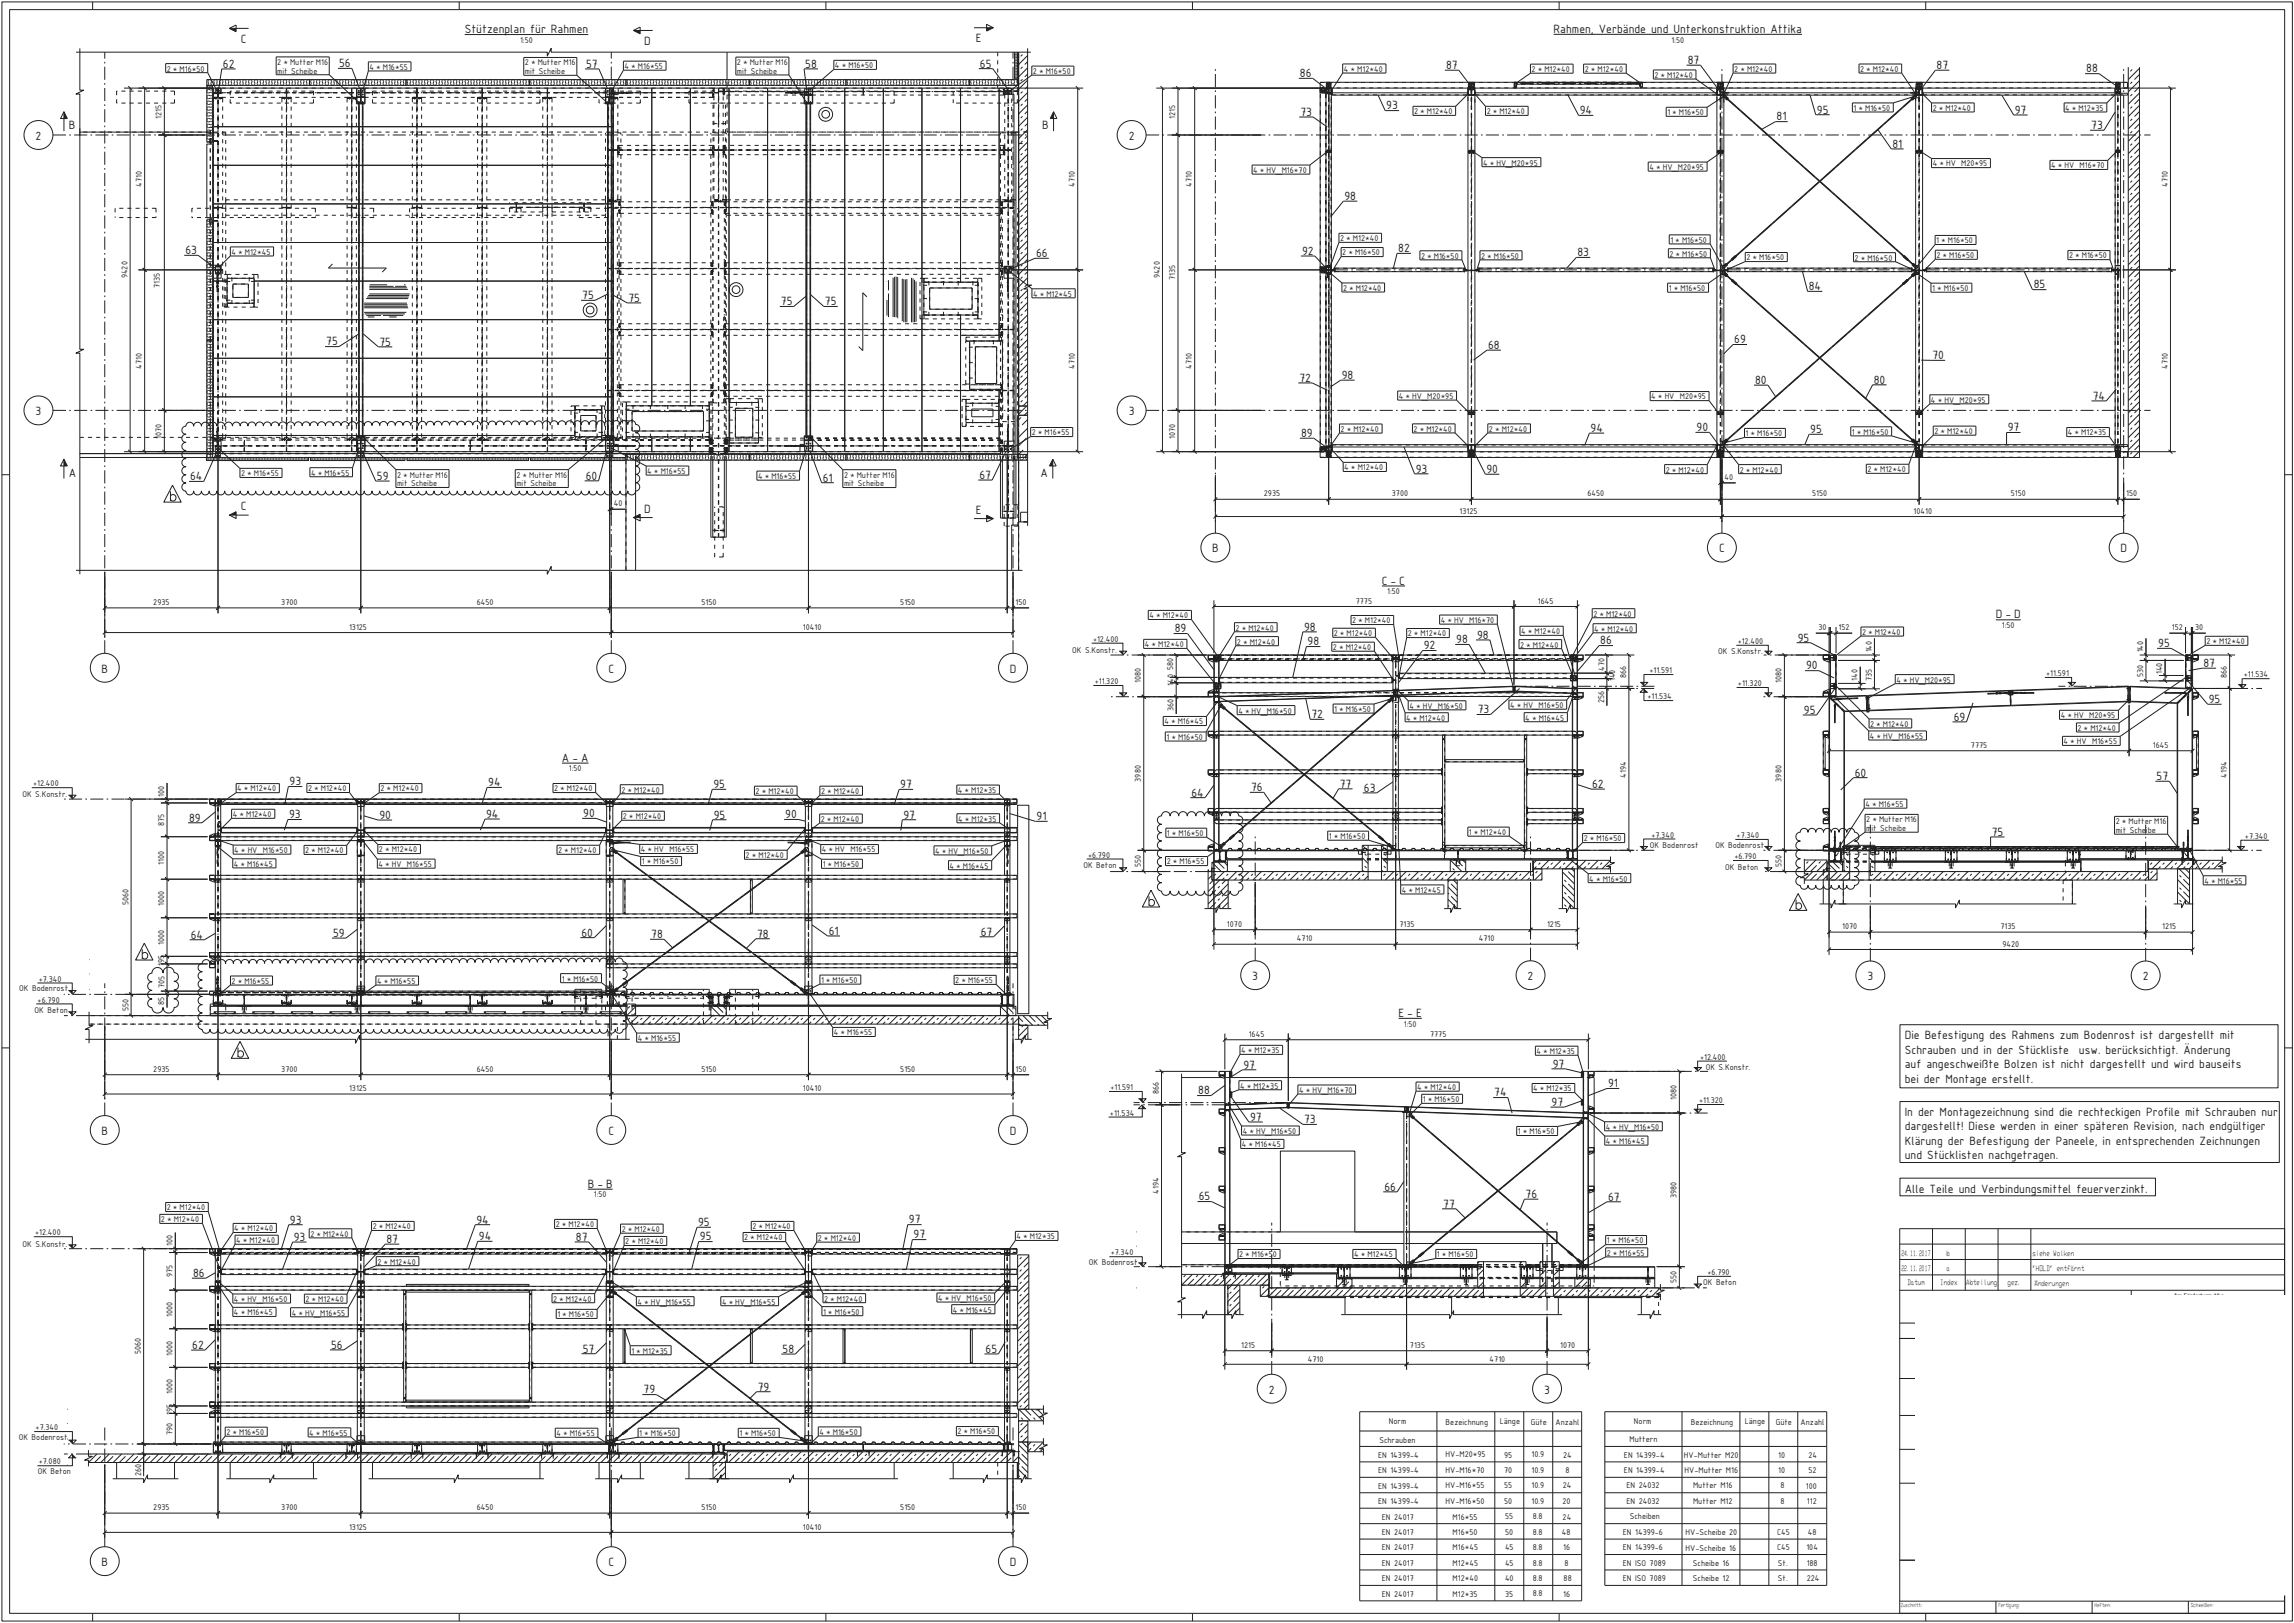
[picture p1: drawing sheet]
<svg xmlns="http://www.w3.org/2000/svg" width="1189mm" height="841mm" viewBox="0 0 1189 841" stroke-linecap="round" stroke-linejoin="round" font-family="sans-serif">
<defs><g id="words">
<g font-size="6.7" fill="#231f20">
<text x="241" y="17">Stützenplan für Rahmen</text>
<text x="805" y="17">Rahmen, Verbände und Unterkonstruktion Attika</text>
<text x="125" y="22">C</text>
<text x="334" y="23">D</text>
<text x="506" y="22">E</text>
<text x="116" y="35">62</text>
<text x="176" y="35">56</text>
<text x="304" y="35">57</text>
<text x="417" y="35">58</text>
<text x="508" y="35">65</text>
<text x="749" y="36">87</text>
<text x="875" y="33">87</text>
<text x="1004" y="36">87</text>
<text x="674" y="40">86</text>
<text x="1081" y="38">88</text>
<text x="718" y="57">93</text>
<text x="819" y="59">94</text>
<text x="942" y="59">95</text>
<text x="1044" y="59">97</text>
<text x="674" y="60">73</text>
<text x="921" y="62">81</text>
<text x="36" y="67">B</text>
<text x="540" y="67">B</text>
<text x="1084" y="67">73</text>
<text x="18" y="72">2</text>
<text x="585" y="72">2</text>
<text x="981" y="77">81</text>
<text x="697" y="104">98</text>
<text x="96" y="132">63</text>
<text x="725" y="131">82</text>
<text x="537" y="133">66</text>
<text x="675" y="132">92</text>
<text x="818" y="133">83</text>
<text x="1054" y="149">85</text>
<text x="302" y="155">75</text>
<text x="937" y="150">84</text>
<text x="326" y="156">75</text>
<text x="405" y="158">75</text>
<text x="428" y="158">75</text>
<text x="169" y="179">75</text>
<text x="197" y="179">75</text>
<text x="899" y="178">69</text>
<text x="771" y="181">68</text>
<text x="1001" y="186">70</text>
<text x="673" y="198">72</text>
<text x="695" y="196">98</text>
<text x="910" y="199">80</text>
<text x="971" y="199">80</text>
<text x="1085" y="207">74</text>
<text x="18" y="215">3</text>
<text x="585" y="215">3</text>
<text x="674" y="226">89</text>
<text x="824" y="224">94</text>
<text x="879" y="223">90</text>
<text x="938" y="224">95</text>
<text x="1040" y="224">97</text>
<text x="734" y="245">93</text>
<text x="770" y="245">90</text>
<text x="36" y="247">A</text>
<text x="99" y="249">64</text>
<text x="195" y="249">59</text>
<text x="304" y="249">60</text>
<text x="426" y="250">61</text>
<text x="508" y="248">67</text>
<text x="539" y="247">A</text>
<text x="125" y="264">C</text>
<text x="334" y="266">D</text>
<text x="506" y="266">E</text>
<text x="628" y="286">B</text>
<text x="891" y="286">C</text>
<text x="1099" y="286">D</text>
<text x="716" y="303">C - C</text>
<text x="1034" y="320">D - D</text>
<text x="609" y="328">89</text>
<text x="676" y="327">98</text>
<text x="678" y="334">98</text>
<text x="755" y="333">98</text>
<text x="766" y="331">98</text>
<text x="829" y="334">86</text>
<text x="932" y="332">95</text>
<text x="1119" y="335">95</text>
<text x="738" y="337">92</text>
<text x="936" y="347">90</text>
<text x="1142" y="346">87</text>
<text x="53" y="349">B</text>
<text x="315" y="349">C</text>
<text x="523" y="349">D</text>
<text x="1145" y="364">95</text>
<text x="766" y="370">73</text>
<text x="935" y="370">95</text>
<text x="680" y="372">72</text>
<text x="1013" y="373">69</text>
<text x="291" y="395">A - A</text>
<text x="150" y="407">93</text>
<text x="253" y="407">94</text>
<text x="961" y="402">60</text>
<text x="1118" y="404">57</text>
<text x="370" y="408">95</text>
<text x="467" y="408">97</text>
<text x="617" y="413">64</text>
<text x="648" y="410">76</text>
<text x="694" y="408">77</text>
<text x="707" y="410">63</text>
<text x="825" y="408">62</text>
<text x="98" y="426">89</text>
<text x="150" y="424">93</text>
<text x="197" y="424">90</text>
<text x="252" y="424">94</text>
<text x="302" y="423">90</text>
<text x="370" y="424">95</text>
<text x="407" y="424">90</text>
<text x="468" y="424">97</text>
<text x="537" y="425">91</text>
<text x="1032" y="433">75</text>
<text x="173" y="486">59</text>
<text x="301" y="485">60</text>
<text x="392" y="486">78</text>
<text x="430" y="484">61</text>
<text x="508" y="485">67</text>
<text x="99" y="486">64</text>
<text x="338" y="486">78</text>
<text x="649" y="508">3</text>
<text x="792" y="508">2</text>
<text x="968" y="508">3</text>
<text x="1110" y="508">2</text>
<text x="725" y="527">E - E</text>
<text x="987" y="538">Die Befestigung des Rahmens zum Bodenrost ist dargestellt mit</text>
<text x="987" y="546">Schrauben und in der Stückliste</text>
<text x="1077" y="546">usw. berücksichtigt. Änderung</text>
<text x="644" y="554">97</text>
<text x="805" y="553">97</text>
<text x="987" y="554">auf angeschweißte Bolzen ist nicht dargestellt und wird bauseits</text>
<text x="833" y="563">91</text>
<text x="987" y="561">bei der Montage erstellt.</text>
<text x="621" y="567">88</text>
<text x="774" y="568">74</text>
<text x="804" y="573">97</text>
<text x="648" y="581">97</text>
<text x="987" y="578">In der Montagezeichnung sind die rechteckigen Profile mit Schrauben nur</text>
<text x="676" y="582">73</text>
<text x="987" y="586">dargestellt! Diese werden in einer späteren Revision, nach endgültiger</text>
<text x="53" y="588">B</text>
<text x="315" y="588">C</text>
<text x="523" y="588">D</text>
<text x="987" y="593">Klärung der Befestigung der Paneele, in entsprechenden Zeichnungen</text>
<text x="987" y="601">und Stücklisten nachgetragen.</text>
<text x="305" y="615">B - B</text>
<text x="717" y="617">66</text>
<text x="621" y="622">65</text>
<text x="791" y="621">76</text>
<text x="833" y="622">67</text>
<text x="987" y="618">Alle Teile und Verbindungsmittel feuerverzinkt.</text>
<text x="748" y="626">77</text>
<text x="150" y="634">93</text>
<text x="247" y="634">94</text>
<text x="362" y="635">95</text>
<text x="471" y="634">97</text>
<text x="473" y="642">97</text>
<text x="152" y="643">93</text>
<text x="200" y="644">87</text>
<text x="248" y="643">94</text>
<text x="298" y="643">87</text>
<text x="363" y="643">95</text>
<text x="100" y="662">86</text>
<text x="100" y="699">62</text>
<text x="172" y="699">56</text>
<text x="302" y="701">57</text>
<text x="406" y="701">58</text>
<text x="511" y="701">65</text>
<text x="334" y="722">79</text>
<text x="393" y="721">79</text>
<text x="658" y="722">2</text>
<text x="800" y="722">3</text>
<text x="53" y="811">B</text>
<text x="315" y="811">C</text>
<text x="523" y="811">D</text>
</g>
<g font-size="4.7" fill="#231f20">
<text x="270" y="22">1:50</text>
<text x="866" y="22">1:50</text>
<text x="144" y="34">2 * Mutter M16</text>
<text x="272" y="34">2 * Mutter M16</text>
<text x="324" y="36">4 * M16*55</text>
<text x="382" y="34">2 * Mutter M16</text>
<text x="433" y="35">4 * M16*50</text>
<text x="86" y="37">2 * M16*50</text>
<text x="144" y="38">mit Scheibe</text>
<text x="191" y="36">4 * M16*55</text>
<text x="272" y="38">mit Scheibe</text>
<text x="382" y="38">mit Scheibe</text>
<text x="535" y="38">2 * M16*50</text>
<text x="696" y="37">4 * M12*40</text>
<text x="794" y="37">2 * M12*40</text>
<text x="821" y="37">2 * M12*40</text>
<text x="857" y="40">2 * M12*40</text>
<text x="899" y="37">2 * M12*40</text>
<text x="964" y="37">2 * M12*40</text>
<text x="733" y="59">2 * M12*40</text>
<text x="770" y="59">2 * M12*40</text>
<text x="864" y="60">1 * M16*50</text>
<text x="961" y="57">1 * M16*50</text>
<text x="1002" y="57">2 * M12*40</text>
<text x="1070" y="57">4 * M12*35</text>
<text x="84" y="61" transform="rotate(-90 84 61)">1215</text>
<text x="609" y="61" transform="rotate(-90 609 61)">1215</text>
<text x="650" y="90">4 * HV_M16*70</text>
<text x="769" y="86">4 * HV_M20*95</text>
<text x="855" y="88">4 * HV_M20*95</text>
<text x="1002" y="86">4 * HV_M20*95</text>
<text x="1063" y="87">4 * HV_M16*70</text>
<text x="74" y="97" transform="rotate(-90 74 97)">4710</text>
<text x="557" y="97" transform="rotate(-90 557 97)">4710</text>
<text x="618" y="97" transform="rotate(-90 618 97)">4710</text>
<text x="1123" y="97" transform="rotate(-90 1123 97)">4710</text>
<text x="694" y="125">2 * M12*40</text>
<text x="866" y="126">1 * M16*50</text>
<text x="1003" y="126">1 * M16*50</text>
<text x="120" y="132">4 * M12*45</text>
<text x="696" y="132">2 * M16*50</text>
<text x="736" y="134">2 * M16*50</text>
<text x="768" y="134">2 * M16*50</text>
<text x="865" y="133">2 * M16*50</text>
<text x="905" y="135">2 * M16*50</text>
<text x="961" y="135">2 * M16*50</text>
<text x="1004" y="134">2 * M16*50</text>
<text x="1072" y="134">2 * M16*50</text>
<text x="66" y="144" transform="rotate(-90 66 144)">9420</text>
<text x="83" y="149" transform="rotate(-90 83 149)">7135</text>
<text x="601" y="144" transform="rotate(-90 601 144)">9420</text>
<text x="609" y="145" transform="rotate(-90 609 145)">7135</text>
<text x="535" y="154">4 * M12*45</text>
<text x="696" y="151">2 * M12*40</text>
<text x="865" y="151">1 * M16*50</text>
<text x="1001" y="151">1 * M16*50</text>
<text x="74" y="191" transform="rotate(-90 74 191)">4710</text>
<text x="557" y="191" transform="rotate(-90 557 191)">4710</text>
<text x="618" y="191" transform="rotate(-90 618 191)">4710</text>
<text x="1123" y="191" transform="rotate(-90 1123 191)">4710</text>
<text x="725" y="207">4 * HV_M20*95</text>
<text x="856" y="207">4 * HV_M20*95</text>
<text x="1001" y="209">4 * HV_M20*95</text>
<text x="84" y="227" transform="rotate(-90 84 227)">1070</text>
<text x="535" y="226">2 * M16*55</text>
<text x="609" y="227" transform="rotate(-90 609 227)">1070</text>
<text x="695" y="224">2 * M12*40</text>
<text x="733" y="224">2 * M12*40</text>
<text x="772" y="224">2 * M12*40</text>
<text x="905" y="226">1 * M16*50</text>
<text x="960" y="225">1 * M16*50</text>
<text x="1002" y="225">2 * M12*40</text>
<text x="1072" y="226">4 * M12*35</text>
<text x="335" y="246">4 * M16*55</text>
<text x="697" y="244">4 * M12*40</text>
<text x="863" y="245">2 * M12*40</text>
<text x="902" y="245">2 * M12*40</text>
<text x="968" y="245">2 * M12*40</text>
<text x="125" y="247">2 * M16*55</text>
<text x="161" y="246">4 * M16*55</text>
<text x="206" y="247">2 * Mutter M16</text>
<text x="268" y="247">2 * Mutter M16</text>
<text x="393" y="248">4 * M16*55</text>
<text x="437" y="247">2 * Mutter M16</text>
<text x="894" y="249">40</text>
<text x="206" y="252">mit Scheibe</text>
<text x="268" y="252">mit Scheibe</text>
<text x="437" y="252">mit Scheibe</text>
<text x="655" y="257">2935</text>
<text x="721" y="257">3700</text>
<text x="823" y="257">6450</text>
<text x="939" y="257">5150</text>
<text x="1042" y="257">5150</text>
<text x="1102" y="257">150</text>
<text x="318" y="262">40</text>
<text x="756" y="266">13125</text>
<text x="992" y="266">10410</text>
<text x="719" y="308">1:50</text>
<text x="79" y="314">2935</text>
<text x="146" y="314">3700</text>
<text x="247" y="314">6450</text>
<text x="364" y="314">5150</text>
<text x="467" y="314">5150</text>
<text x="526" y="314">150</text>
<text x="703" y="313">7775</text>
<text x="797" y="313">1645</text>
<text x="596" y="320">4 * M12*40</text>
<text x="701" y="323">2 * M12*40</text>
<text x="747" y="323">4 * HV_M16*70</text>
<text x="826" y="320">2 * M12*40</text>
<text x="181" y="326">13125</text>
<text x="416" y="326">10410</text>
<text x="640" y="327">2 * M12*40</text>
<text x="691" y="330">2 * M12*40</text>
<text x="730" y="330">2 * M12*40</text>
<text x="788" y="329">4 * M12*40</text>
<text x="826" y="327">4 * M12*40</text>
<text x="942" y="327">30</text>
<text x="953" y="327">152</text>
<text x="965" y="329">2 * M12*40</text>
<text x="1037" y="325">1:50</text>
<text x="1126" y="327">152</text>
<text x="1138" y="327">30</text>
<text x="566" y="333">+12.400</text>
<text x="593" y="335">4 * M12*40</text>
<text x="641" y="334">2 * M12*40</text>
<text x="788" y="336">2 * M12*40</text>
<text x="901" y="334">+12.400</text>
<text x="1143" y="334">2 * M12*40</text>
<text x="556" y="338">OK S.Konstr.</text>
<text x="691" y="337">2 * M12*40</text>
<text x="890" y="339">OK S.Konstr.</text>
<text x="970" y="338" transform="rotate(-90 970 338)">140</text>
<text x="1111" y="338" transform="rotate(-90 1111 338)">140</text>
<text x="608" y="347" transform="rotate(-90 608 347)">580</text>
<text x="832" y="347" transform="rotate(-90 832 347)">470</text>
<text x="837" y="353" transform="rotate(-90 837 353)">140</text>
<text x="843" y="351" transform="rotate(-90 843 351)">866</text>
<text x="855" y="349">+11.591</text>
<text x="963" y="353" transform="rotate(-90 963 353)">140</text>
<text x="970" y="353" transform="rotate(-90 970 353)">735</text>
<text x="983" y="354">4 * HV_M20*95</text>
<text x="1060" y="350">+11.591</text>
<text x="1111" y="351" transform="rotate(-90 1111 351)">530</text>
<text x="1121" y="349" transform="rotate(-90 1121 349)">140</text>
<text x="1154" y="351" transform="rotate(-90 1154 351)">866</text>
<text x="1163" y="351">+11.534</text>
<text x="567" y="355">+11.320</text>
<text x="591" y="354" transform="rotate(-90 591 354)">1080</text>
<text x="608" y="355" transform="rotate(-90 608 355)">140</text>
<text x="901" y="356">+11.320</text>
<text x="923" y="354" transform="rotate(-90 923 354)">1080</text>
<text x="831" y="364" transform="rotate(-90 831 364)">256</text>
<text x="854" y="362">+11.534</text>
<text x="608" y="369" transform="rotate(-90 608 369)">360</text>
<text x="642" y="370">4 * HV_M16*50</text>
<text x="691" y="369">1 * M16*50</text>
<text x="730" y="367">4 * HV_M16*50</text>
<text x="783" y="367">4 * HV_M16*50</text>
<text x="603" y="375">4 * M16*45</text>
<text x="729" y="373">4 * M12*40</text>
<text x="790" y="373">4 * M16*45</text>
<text x="969" y="377">2 * M12*40</text>
<text x="1068" y="372">4 * HV_M20*95</text>
<text x="604" y="383">1 * M16*50</text>
<text x="969" y="383">4 * HV_M16*55</text>
<text x="1077" y="379">2 * M12*40</text>
<text x="1021" y="388">7775</text>
<text x="1069" y="386">4 * HV_M16*55</text>
<text x="1116" y="388">1645</text>
<text x="295" y="400">1:50</text>
<text x="17" y="407">+12.400</text>
<text x="591" y="405" transform="rotate(-90 591 405)">3980</text>
<text x="843" y="403" transform="rotate(-90 843 403)">4194</text>
<text x="923" y="405" transform="rotate(-90 923 405)">3980</text>
<text x="1154" y="403" transform="rotate(-90 1154 403)">4194</text>
<text x="12" y="413">OK S.Konstr.</text>
<text x="85" y="413" transform="rotate(-90 85 413)">100</text>
<text x="123" y="410">4 * M12*40</text>
<text x="160" y="410">2 * M12*40</text>
<text x="197" y="410">2 * M12*40</text>
<text x="287" y="410">2 * M12*40</text>
<text x="322" y="411">2 * M12*40</text>
<text x="392" y="411">2 * M12*40</text>
<text x="425" y="411">2 * M12*40</text>
<text x="496" y="411">4 * M12*35</text>
<text x="967" y="418">4 * M16*55</text>
<text x="121" y="423">4 * M12*40</text>
<text x="323" y="424">2 * M12*40</text>
<text x="425" y="426">2 * M12*40</text>
<text x="497" y="426">4 * M12*35</text>
<text x="85" y="428" transform="rotate(-90 85 428)">875</text>
<text x="967" y="426">2 * Mutter M16</text>
<text x="967" y="431">mit Scheibe</text>
<text x="1096" y="427">2 * Mutter M16</text>
<text x="1096" y="432">mit Scheibe</text>
<text x="605" y="433">1 * M16*50</text>
<text x="689" y="435">1 * M16*50</text>
<text x="761" y="433">1 * M12*40</text>
<text x="821" y="436">2 * M16*50</text>
<text x="856" y="434">+7.340</text>
<text x="900" y="434">+7.340</text>
<text x="1163" y="435">+7.340</text>
<text x="121" y="442">4 * HV_M16*50</text>
<text x="158" y="442">2 * M12*40</text>
<text x="196" y="442">2 * M12*40</text>
<text x="289" y="442">2 * M12*40</text>
<text x="332" y="442">4 * HV_M16*55</text>
<text x="426" y="442">4 * HV_M16*55</text>
<text x="485" y="442">4 * HV_M16*50</text>
<text x="855" y="439">OK Bodenrost</text>
<text x="889" y="439">OK Bodenrost</text>
<text x="85" y="448" transform="rotate(-90 85 448)">1100</text>
<text x="121" y="449">4 * M16*45</text>
<text x="196" y="449">4 * HV_M16*55</text>
<text x="333" y="448">1 * M16*50</text>
<text x="386" y="445">2 * M12*40</text>
<text x="426" y="449">1 * M16*50</text>
<text x="561" y="450">OK Beton</text>
<text x="564" y="444">+6.790</text>
<text x="591" y="449" transform="rotate(-90 591 449)">550</text>
<text x="605" y="448">2 * M16*55</text>
<text x="899" y="445">+6.790</text>
<text x="923" y="449" transform="rotate(-90 923 449)">550</text>
<text x="492" y="450">4 * M16*45</text>
<text x="894" y="451">OK Beton</text>
<text x="824" y="457">4 * M16*50</text>
<text x="1142" y="458">4 * M16*55</text>
<text x="726" y="463">4 * M12*45</text>
<text x="67" y="469" transform="rotate(-90 67 469)">5060</text>
<text x="85" y="469" transform="rotate(-90 85 469)">1000</text>
<text x="636" y="480">1070</text>
<text x="725" y="481">7135</text>
<text x="802" y="480">1215</text>
<text x="955" y="482">1070</text>
<text x="1037" y="482">7135</text>
<text x="1121" y="482">1215</text>
<text x="85" y="489" transform="rotate(-90 85 489)">1000</text>
<text x="672" y="488">4710</text>
<text x="766" y="488">4710</text>
<text x="1038" y="491">9420</text>
<text x="85" y="500" transform="rotate(-90 85 500)">195</text>
<text x="20" y="509">+7.340</text>
<text x="120" y="510">2 * M16*55</text>
<text x="195" y="510">4 * M16*55</text>
<text x="291" y="509">1 * M16*50</text>
<text x="426" y="509">1 * M16*50</text>
<text x="495" y="510">2 * M16*55</text>
<text x="10" y="514">OK Bodenrost</text>
<text x="85" y="512" transform="rotate(-90 85 512)">705</text>
<text x="20" y="520">+6.790</text>
<text x="85" y="521" transform="rotate(-90 85 521)">85</text>
<text x="18" y="525">OK Beton</text>
<text x="67" y="524" transform="rotate(-90 67 524)">550</text>
<text x="728" y="532">1:50</text>
<text x="331" y="539">4 * M16*55</text>
<text x="432" y="537">4 * M16*55</text>
<text x="647" y="537">1645</text>
<text x="741" y="537">7775</text>
<text x="643" y="546">4 * M12*35</text>
<text x="796" y="546">4 * M12*35</text>
<text x="881" y="549">+12.400</text>
<text x="79" y="555">2935</text>
<text x="146" y="555">3700</text>
<text x="247" y="555">6450</text>
<text x="364" y="555">5150</text>
<text x="467" y="555">5150</text>
<text x="526" y="555">150</text>
<text x="884" y="555">OK S.Konstr.</text>
<text x="181" y="565">13125</text>
<text x="416" y="565">10410</text>
<text x="575" y="565">+11.591</text>
<text x="601" y="567" transform="rotate(-90 601 567)">866</text>
<text x="643" y="564">4 * M12*35</text>
<text x="673" y="566">4 * HV_M16*70</text>
<text x="734" y="565">4 * M12*40</text>
<text x="795" y="566">4 * M12*35</text>
<text x="869" y="570" transform="rotate(-90 869 570)">1080</text>
<text x="737" y="571">1 * M16*50</text>
<text x="881" y="572">+11.320</text>
<text x="575" y="578">+11.534</text>
<text x="644" y="588">4 * HV_M16*50</text>
<text x="787" y="588">1 * M16*50</text>
<text x="832" y="585">4 * HV_M16*50</text>
<text x="832" y="593">4 * M16*45</text>
<text x="644" y="595">4 * M16*45</text>
<text x="308" y="620">1:50</text>
<text x="601" y="619" transform="rotate(-90 601 619)">4194</text>
<text x="869" y="621" transform="rotate(-90 869 621)">3980</text>
<text x="86" y="627">2 * M12*40</text>
<text x="83" y="633">2 * M12*40</text>
<text x="288" y="636">2 * M12*40</text>
<text x="18" y="640">+12.400</text>
<text x="121" y="638">4 * M12*40</text>
<text x="161" y="641">2 * M12*40</text>
<text x="193" y="637">2 * M12*40</text>
<text x="322" y="638">2 * M12*40</text>
<text x="390" y="637">2 * M12*40</text>
<text x="12" y="646">OK S.Konstr.</text>
<text x="89" y="646" transform="rotate(-90 89 646)">100</text>
<text x="122" y="644">4 * M12*40</text>
<text x="324" y="645">2 * M12*40</text>
<text x="386" y="643">2 * M12*40</text>
<text x="424" y="643">2 * M12*40</text>
<text x="527" y="642">4 * M12*35</text>
<text x="833" y="644">1 * M16*50</text>
<text x="576" y="651">+7.340</text>
<text x="642" y="652">2 * M16*50</text>
<text x="702" y="652">4 * M12*45</text>
<text x="745" y="652">1 * M16*50</text>
<text x="833" y="651">2 * M16*55</text>
<text x="196" y="655">2 * M12*40</text>
<text x="564" y="655">OK Bodenrost</text>
<text x="89" y="662" transform="rotate(-90 89 662)">975</text>
<text x="869" y="665" transform="rotate(-90 869 665)">550</text>
<text x="883" y="666">OK Beton</text>
<text x="885" y="661">+6.790</text>
<text x="121" y="675">4 * HV_M16*50</text>
<text x="158" y="675">2 * M12*40</text>
<text x="287" y="674">2 * M12*40</text>
<text x="330" y="676">4 * HV_M16*55</text>
<text x="374" y="676">4 * HV_M16*55</text>
<text x="427" y="674">2 * M12*40</text>
<text x="486" y="674">4 * HV_M16*50</text>
<text x="89" y="682" transform="rotate(-90 89 682)">1000</text>
<text x="121" y="682">4 * M16*45</text>
<text x="151" y="682">4 * HV_M16*55</text>
<text x="289" y="683">1 * M16*50</text>
<text x="427" y="681">1 * M16*50</text>
<text x="494" y="680">4 * M16*45</text>
<text x="73" y="702" transform="rotate(-90 73 702)">5060</text>
<text x="327" y="701">1 * M12*35</text>
<text x="643" y="698">1215</text>
<text x="731" y="698">7135</text>
<text x="809" y="698">1070</text>
<text x="89" y="702" transform="rotate(-90 89 702)">1000</text>
<text x="678" y="706">4710</text>
<text x="772" y="706">4710</text>
<text x="89" y="722" transform="rotate(-90 89 722)">1000</text>
<text x="89" y="733" transform="rotate(-90 89 733)">195</text>
<text x="18" y="741">+7.340</text>
<text x="89" y="744" transform="rotate(-90 89 744)">790</text>
<text x="117" y="744">2 * M16*50</text>
<text x="425" y="744">4 * M16*50</text>
<text x="496" y="743">2 * M16*50</text>
<text x="720" y="738">Norm</text>
<text x="749" y="738">Bezeichnung</text>
<text x="777" y="738">Länge</text>
<text x="793" y="738">Güte</text>
<text x="806" y="738">Anzahl</text>
<text x="847" y="738">Norm</text>
<text x="876" y="738">Bezeichnung</text>
<text x="904" y="738">Länge</text>
<text x="920" y="738">Güte</text>
<text x="933" y="738">Anzahl</text>
<text x="10" y="746">OK Bodenrost</text>
<text x="160" y="744">4 * M16*55</text>
<text x="288" y="744">4 * M16*55</text>
<text x="331" y="744">1 * M16*50</text>
<text x="383" y="744">1 * M16*50</text>
<text x="715" y="747">Schrauben</text>
<text x="845" y="747">Muttern</text>
<text x="714" y="755">EN 14399-4</text>
<text x="749" y="755">HV-M20*95</text>
<text x="780" y="755">95</text>
<text x="794" y="755">10.9</text>
<text x="810" y="755">24</text>
<text x="842" y="755">EN 14399-4</text>
<text x="873" y="755">HV-Mutter M20</text>
<text x="922" y="755">10</text>
<text x="937" y="755">24</text>
<text x="20" y="759">+7.080</text>
<text x="20" y="764">OK Beton</text>
<text x="73" y="765" transform="rotate(-90 73 765)">260</text>
<text x="714" y="763">EN 14399-4</text>
<text x="749" y="763">HV-M16*70</text>
<text x="780" y="763">70</text>
<text x="794" y="763">10.9</text>
<text x="811" y="763">8</text>
<text x="842" y="763">EN 14399-4</text>
<text x="873" y="763">HV-Mutter M16</text>
<text x="922" y="763">10</text>
<text x="937" y="763">52</text>
<text x="714" y="771">EN 14399-4</text>
<text x="749" y="771">HV-M16*55</text>
<text x="780" y="771">55</text>
<text x="794" y="771">10.9</text>
<text x="810" y="771">24</text>
<text x="843" y="771">EN 24032</text>
<text x="877" y="771">Mutter M16</text>
<text x="923" y="771">8</text>
<text x="936" y="771">100</text>
<text x="714" y="779">EN 14399-4</text>
<text x="749" y="779">HV-M16*50</text>
<text x="780" y="779">50</text>
<text x="794" y="779">10.9</text>
<text x="810" y="779">20</text>
<text x="843" y="779">EN 24032</text>
<text x="877" y="779">Mutter M12</text>
<text x="923" y="779">8</text>
<text x="936" y="779">112</text>
<text x="79" y="783">2935</text>
<text x="146" y="783">3700</text>
<text x="247" y="783">6450</text>
<text x="364" y="783">5150</text>
<text x="467" y="783">5150</text>
<text x="526" y="783">150</text>
<text x="716" y="787">EN 24017</text>
<text x="753" y="787">M16*55</text>
<text x="780" y="787">55</text>
<text x="794" y="787">8.8</text>
<text x="810" y="787">24</text>
<text x="845" y="787">Scheiben</text>
<text x="181" y="793">13125</text>
<text x="416" y="793">10410</text>
<text x="716" y="795">EN 24017</text>
<text x="753" y="795">M16*50</text>
<text x="780" y="795">50</text>
<text x="794" y="795">8.8</text>
<text x="809" y="795">48</text>
<text x="841" y="795">EN 14399-6</text>
<text x="874" y="796">HV-Scheibe 20</text>
<text x="921" y="795">C45</text>
<text x="937" y="795">48</text>
<text x="716" y="803">EN 24017</text>
<text x="753" y="803">M16*45</text>
<text x="780" y="803">45</text>
<text x="794" y="803">8.8</text>
<text x="810" y="803">16</text>
<text x="841" y="803">EN 14399-6</text>
<text x="874" y="804">HV-Scheibe 16</text>
<text x="921" y="803">C45</text>
<text x="936" y="803">104</text>
<text x="716" y="811">EN 24017</text>
<text x="753" y="811">M12*45</text>
<text x="780" y="811">45</text>
<text x="794" y="811">8.8</text>
<text x="811" y="811">8</text>
<text x="841" y="811">EN ISO 7089</text>
<text x="877" y="811">Scheibe 16</text>
<text x="921" y="811">St.</text>
<text x="936" y="811">188</text>
<text x="716" y="819">EN 24017</text>
<text x="753" y="819">M12*40</text>
<text x="780" y="819">40</text>
<text x="794" y="819">8.8</text>
<text x="810" y="819">88</text>
<text x="841" y="819">EN ISO 7089</text>
<text x="877" y="819">Scheibe 12</text>
<text x="921" y="819">St.</text>
<text x="936" y="819">224</text>
<text x="716" y="827">EN 24017</text>
<text x="753" y="827">M12*35</text>
<text x="780" y="827">35</text>
<text x="794" y="827">8.8</text>
<text x="810" y="827">16</text>
</g>
<g font-size="4" fill="#231f20">
<text x="985" y="651">24.11.2017</text>
<text x="1009" y="651">b</text>
<text x="1053" y="651">siehe Wolken</text>
<text x="985" y="659">22.11.2017</text>
<text x="1009" y="659">a</text>
<text x="1053" y="659">&quot;HOLD&quot; entfärnt</text>
<text x="989" y="666">Datum</text>
<text x="1006" y="666">Index</text>
<text x="1019" y="666">Abteilung</text>
<text x="1040" y="666">gez.</text>
<text x="1054" y="666">Änderungen</text>
</g>
<text font-size="3.3" fill="#231f20" x="1127" y="672">Am Förderturm 10 a</text>
<g font-size="2.9" fill="#231f20">
<text x="985" y="833">Zuschnitt:</text>
<text x="1036" y="833">Fertigung:</text>
<text x="1085" y="832">Heften:</text>
<text x="1135" y="832">Schweißen:</text>
</g>
</g></defs>
<g fill="none" stroke="#231f20" stroke-width=".52">
<path d="M1 1h1187v839h-1187zM5 5h1179v831h-1179zM48 1v4M238 1v4M428 1v4M618 1v4M805 18h129M808 1v4M998 1v4M526 29h.1M526 30h.1M526 32h.1"/>
<path d="M526 33v1M526 35h.1M526 37h.1M526 38h.1M526 40h.1M526 33h.1M526 28h.1M526 31h.1M526 34h.1M526 36h.1M526 39h.1M526 34v1"/>
<path d="M526 27v1M526 29v1M526 35v1M526 37v1M526 32v1M526 29h1M526 31h1M526 32h1M526 34h1M526 35h1M526 37h1M526 39h1"/>
<path d="M526 39l1 1M526 27h.1M527 28h-1M527 38h-1M527 36h-1M527 35h-1M527 33h-1M527 31h-1M527 30h-1M527 28h.1M527 30h.1M527 31h.1"/>
<path d="M527 33h.1M527 35h.1M527 36h.1M527 38h.1M527 36v1M527 28v1M527 31v1M527 29h.1M527 32h.1M527 34h.1M527 37h.1M527 39h.1"/>
<path d="M527 27h-1M527 38v1M527 30v1M527 27h.1M527 40h.1M530 35l-1 1M530 28l-1 1M533 35l-5 5M533 29l-5 4M533 38l-2 2M533 32l-2 1M1105 36l-1 1"/>
<path d="M1109 35v202h-6v-202M1109 35l-6 6M1109 39l-3 2M107 44l1 1h1a.9 .9 0 0 1 1 1 .9 .9 0 0 1-1 1l-1-1-1 1M107 47l1 1h1a.9 .9 0 0 1 1 1 .9 .9 0 0 1-1 1l-1-1-1 1M107 50l1 1h1a.9 .9 0 0 1 1 1 .9 .9 0 0 1-1 1l-1-1-1 1M107 53l1 1h1a.9 .9 0 0 1 1 1 .9 .9 0 0 1-1 1l-1-1-1 1M107 56l1 1h1a.9 .9 0 0 1 1 1 .9 .9 0 0 1-1 1l-1-1-1 1M107 59l1 1h1a.9 .9 0 0 1 1 1 .9 .9 0 0 1-1 1l-1-1-1 1M109 44h.1M110 41h.1M110 44h.1"/>
<path d="M110 47h.1M110 50h.1M110 53h.1M110 56h.1M110 59h.1M110 44l-1-1 1-1a.9 .9 0 0 0-1-1 .9 .9 0 0 0-1 1v1l-1 1M112 44h.1M112 46h.1M113 47h.1M113 41h.1M114 48h.1M115 44h.1"/>
<path d="M116 41h.1M118 44h.1M119 41h.1M121 44h.1M122 41h.1M124 44h.1M125 41h.1M127 44h.1M128 41h.1M130 44h.1M131 41h.1M133 44h.1"/>
<path d="M134 41h.1M136 44h.1M137 41h.1M139 44h.1M140 41h.1M142 44h.1M143 41h.1M145 44h.1M146 41h.1M148 44h.1M149 41h.1M151 44h.1"/>
<path d="M152 41h.1M154 44h.1M155 41h.1M157 44h.1M158 41h.1M160 44h.1M160 42a.9 .9 0 0 0-1-1 .9 .9 0 0 0 0 1v1a.9 .9 0 0 1-1 1 .9 .9 0 0 1-1-1l1-1a.9 .9 0 0 0-1-1 .9 .9 0 0 0-1 1v1a.9 .9 0 0 1-1 1 .9 .9 0 0 1-1-1l1-1a.9 .9 0 0 0-1-1 .9 .9 0 0 0-1 1v1a.9 .9 0 0 1-1 1 .9 .9 0 0 1-1-1l1-1a.9 .9 0 0 0-1-1 .9 .9 0 0 0-1 1v1a.9 .9 0 0 1-1 1 .9 .9 0 0 1-1-1l1-1a.9 .9 0 0 0-1-1 .9 .9 0 0 0-1 1v1a.9 .9 0 0 1-1 1 .9 .9 0 0 1-1-1l1-1a.9 .9 0 0 0-1-1 .9 .9 0 0 0-1 1v1a.9 .9 0 0 1-1 1 .9 .9 0 0 1-1-1l1-1a.9 .9 0 0 0-1-1 .9 .9 0 0 0-1 1v1a.9 .9 0 0 1-1 1 .9 .9 0 0 1-1-1l1-1a.9 .9 0 0 0-1-1 .9 .9 0 0 0-1 1v1a.9 .9 0 0 1-1 1 .9 .9 0 0 1-1-1l1-1a.9 .9 0 0 0-1-1 .9 .9 0 0 0-1 1v1a.9 .9 0 0 1-1 1 .9 .9 0 0 1-1-1l1-1a.9 .9 0 0 0-1-1 .9 .9 0 0 0-1 1v1a.9 .9 0 0 1-1 1 .9 .9 0 0 1-1-1l1-1a.9 .9 0 0 0-1-1 .9 .9 0 0 0-1 1v1a.9 .9 0 0 1-1 1 .9 .9 0 0 1-1-1l1-1a.9 .9 0 0 0-1-1 .9 .9 0 0 0-1 1v1a.9 .9 0 0 1-1 1 .9 .9 0 0 1-1-1l1-1a.9 .9 0 0 0-1-1 .9 .9 0 0 0-1 1v1a.9 .9 0 0 1-1 1 .9 .9 0 0 1-1-1l1-1a.9 .9 0 0 0-1-1 .9 .9 0 0 0-1 1v1a.9 .9 0 0 1-1 1 .9 .9 0 0 1-1-1l1-1a.9 .9 0 0 0-1-1 .9 .9 0 0 0-1 1v1a.9 .9 0 0 1-1 1 .9 .9 0 0 1-1-1l1-1a.9 .9 0 0 0-1-1 .9 .9 0 0 0-1 1v1a.9 .9 0 0 1-1 1 .9 .9 0 0 1-1-1l1-1a.9 .9 0 0 0-1-1 .9 .9 0 0 0-1 1v2h-1M160 42h.1M160 43v1M163 41h1M166 41h1M169 41h1"/>
<path d="M172 41h1M175 41h1M178 41h1M181 41h1M184 41h1M186 53v1M187 46h-1M187 52v1M187 49h.1M187 41h1M190 41h1M193 41h1"/>
<path d="M196 41h1M199 41h1M202 41h1M205 41h1M208 41h1M210 41l-1 1v1a.9 .9 0 0 1-1 1 .9 .9 0 0 1-1-1l1-1a.9 .9 0 0 0-1-1 .9 .9 0 0 0-1 1v1a.9 .9 0 0 1-1 1 .9 .9 0 0 1-1-1l1-1a.9 .9 0 0 0-1-1 .9 .9 0 0 0-1 1v1a.9 .9 0 0 1-1 1 .9 .9 0 0 1-1-1l1-1a.9 .9 0 0 0-1-1 .9 .9 0 0 0-1 1v1a.9 .9 0 0 1-1 1 .9 .9 0 0 1-1-1l1-1a.9 .9 0 0 0-1-1 .9 .9 0 0 0-1 1v1a.9 .9 0 0 1-1 1 .9 .9 0 0 1-1-1l1-1a.9 .9 0 0 0-1-1 .9 .9 0 0 0-1 1v1a.9 .9 0 0 1-1 1 .9 .9 0 0 1-1-1l1-1a.9 .9 0 0 0-1-1 .9 .9 0 0 0-1 1v1a.9 .9 0 0 1-1 1 .9 .9 0 0 1-1-1l1-1a.9 .9 0 0 0-1-1 .9 .9 0 0 0-1 1v1a.9 .9 0 0 1-1 1 .9 .9 0 0 1-1-1l1-1a.9 .9 0 0 0-1-1 .9 .9 0 0 0-1 1v1a.9 .9 0 0 1-1 1 .9 .9 0 0 1-1-1l1-1a.9 .9 0 0 0-1-1 .9 .9 0 0 0-1 1v1a.9 .9 0 0 1-1 1 .9 .9 0 0 1-1-1l1-1a.9 .9 0 0 0-1-1 .9 .9 0 0 0-1 1v1a.9 .9 0 0 1-1 1 .9 .9 0 0 1-1-1l1-1a.9 .9 0 0 0-1-1 .9 .9 0 0 0-1 1v1a.9 .9 0 0 1-1 1 .9 .9 0 0 1-1-1l1-1a.9 .9 0 0 0-1-1 .9 .9 0 0 0-1 1v1a.9 .9 0 0 1-1 1 .9 .9 0 0 1-1-1l1-1a.9 .9 0 0 0-1-1 .9 .9 0 0 0-1 1v1a.9 .9 0 0 1-1 1 .9 .9 0 0 1-1-1l1-1a.9 .9 0 0 0-1-1 .9 .9 0 0 0-1 1v1a.9 .9 0 0 1-1 1 .9 .9 0 0 1-1-1l1-1a.9 .9 0 0 0-1-1 .9 .9 0 0 0-1 1v2h-1l-1-1 1-1a.9 .9 0 0 0-1-1 .9 .9 0 0 0-1 1v1v1M212 44h.1M214 41h-1M215 44h.1M217 41h-1M218 44h.1M220 41h-1"/>
<path d="M221 44h.1M223 41h-1M224 44h.1M226 41h-1M227 44h.1M229 41h-1M230 44h.1M232 41h-1M233 44h.1M235 41h-1M236 44h.1M238 41h-1"/>
<path d="M239 44h.1M241 41h-1M242 44h.1M244 41h-1M245 44h.1M247 41h-1M248 44h.1M250 41h-1M251 44h.1M253 41h-1M254 44h.1M256 41h-1"/>
<path d="M257 44h.1M259 41h-1M260 44h.1M262 41h-1M263 44h.1M265 41h-1M266 44h.1M268 41h-1M269 44h.1M271 41h-1M272 44h.1M274 41h-1"/>
<path d="M274 41v2a.9 .9 0 0 1-1 1 .9 .9 0 0 1-1-1l1-1a.9 .9 0 0 0-1-1 .9 .9 0 0 0-1 1v1a.9 .9 0 0 1-1 1 .9 .9 0 0 1-1-1l1-1a.9 .9 0 0 0-1-1 .9 .9 0 0 0-1 1v1a.9 .9 0 0 1-1 1 .9 .9 0 0 1-1-1l1-1a.9 .9 0 0 0-1-1 .9 .9 0 0 0-1 1v1a.9 .9 0 0 1-1 1 .9 .9 0 0 1-1-1l1-1a.9 .9 0 0 0-1-1 .9 .9 0 0 0-1 1v1a.9 .9 0 0 1-1 1 .9 .9 0 0 1-1-1l1-1a.9 .9 0 0 0-1-1 .9 .9 0 0 0-1 1v1a.9 .9 0 0 1-1 1 .9 .9 0 0 1-1-1l1-1a.9 .9 0 0 0-1-1 .9 .9 0 0 0-1 1v1a.9 .9 0 0 1-1 1 .9 .9 0 0 1-1-1l1-1a.9 .9 0 0 0-1-1 .9 .9 0 0 0-1 1v1a.9 .9 0 0 1-1 1 .9 .9 0 0 1-1-1l1-1a.9 .9 0 0 0-1-1 .9 .9 0 0 0-1 1v1a.9 .9 0 0 1-1 1 .9 .9 0 0 1-1-1l1-1a.9 .9 0 0 0-1-1 .9 .9 0 0 0-1 1v1a.9 .9 0 0 1-1 1 .9 .9 0 0 1-1-1l1-1a.9 .9 0 0 0-1-1 .9 .9 0 0 0-1 1v1a.9 .9 0 0 1-1 1 .9 .9 0 0 1-1-1l1-1a.9 .9 0 0 0-1-1 .9 .9 0 0 0-1 1v1a.9 .9 0 0 1-1 1 .9 .9 0 0 1-1-1l1-1a.9 .9 0 0 0-1-1 .9 .9 0 0 0-1 1v1a.9 .9 0 0 1-1 1 .9 .9 0 0 1-1-1l1-1a.9 .9 0 0 0-1-1 .9 .9 0 0 0-1 1v1a.9 .9 0 0 1-1 1 .9 .9 0 0 1-1-1l1-1a.9 .9 0 0 0-1-1 .9 .9 0 0 0-1 1v1a.9 .9 0 0 1-1 1 .9 .9 0 0 1-1-1l1-1a.9 .9 0 0 0-1-1 .9 .9 0 0 0-1 1v1a.9 .9 0 0 1-1 1 .9 .9 0 0 1-1-1l1-1a.9 .9 0 0 0-1-1 .9 .9 0 0 0-1 1v1a.9 .9 0 0 1-1 1 .9 .9 0 0 1-1-1l1-1a.9 .9 0 0 0-1-1 .9 .9 0 0 0-1 1v1a.9 .9 0 0 1-1 1 .9 .9 0 0 1-1-1l1-1a.9 .9 0 0 0-1-1 .9 .9 0 0 0-1 1v1a.9 .9 0 0 1-1 1 .9 .9 0 0 1-1-1l1-1a.9 .9 0 0 0-1-1 .9 .9 0 0 0-1 1v1a.9 .9 0 0 1-1 1 .9 .9 0 0 1-1-1l1-1a.9 .9 0 0 0-1-1 .9 .9 0 0 0-1 1v2h-1l-1-1 1-1a.9 .9 0 0 0-1-1 .9 .9 0 0 0-1 1v1v1M277 41h1M280 41h1M283 41h1M286 41h1M289 41h1M292 41h1M295 41h1M298 41h1M301 41h1M304 41h1M307 41h1"/>
<path d="M310 41h1M313 41h1M315 53v1M316 46h-1M316 53h.1M316 49h.1M316 41h1M319 41h1M322 41h1M324 41l-1 1v1a.9 .9 0 0 1-1 1 .9 .9 0 0 1-1-1l1-1a.9 .9 0 0 0-1-1 .9 .9 0 0 0-1 1v1a.9 .9 0 0 1-1 1 .9 .9 0 0 1-1-1l1-1a.9 .9 0 0 0-1-1 .9 .9 0 0 0-1 1v1a.9 .9 0 0 1-1 1 .9 .9 0 0 1-1-1l1-1a.9 .9 0 0 0-1-1 .9 .9 0 0 0-1 1v1a.9 .9 0 0 1-1 1 .9 .9 0 0 1-1-1l1-1a.9 .9 0 0 0-1-1 .9 .9 0 0 0-1 1v1a.9 .9 0 0 1-1 1 .9 .9 0 0 1-1-1l1-1a.9 .9 0 0 0-1-1 .9 .9 0 0 0-1 1v1a.9 .9 0 0 1-1 1 .9 .9 0 0 1-1-1l1-1a.9 .9 0 0 0-1-1 .9 .9 0 0 0-1 1v1a.9 .9 0 0 1-1 1 .9 .9 0 0 1-1-1l1-1a.9 .9 0 0 0-1-1 .9 .9 0 0 0-1 1v1a.9 .9 0 0 1-1 1 .9 .9 0 0 1-1-1l1-1a.9 .9 0 0 0-1-1 .9 .9 0 0 0-1 1v1a.9 .9 0 0 1-1 1 .9 .9 0 0 1-1-1l1-1a.9 .9 0 0 0-1-1 .9 .9 0 0 0-1 1v1a.9 .9 0 0 1-1 1 .9 .9 0 0 1-1-1l1-1a.9 .9 0 0 0-1-1 .9 .9 0 0 0-1 1v1a.9 .9 0 0 1-1 1 .9 .9 0 0 1-1-1l1-1a.9 .9 0 0 0-1-1 .9 .9 0 0 0-1 1v1a.9 .9 0 0 1-1 1 .9 .9 0 0 1-1-1l1-1a.9 .9 0 0 0-1-1 .9 .9 0 0 0-1 1v1a.9 .9 0 0 1-1 1 .9 .9 0 0 1-1-1l1-1a.9 .9 0 0 0-1-1 .9 .9 0 0 0-1 1v1a.9 .9 0 0 1-1 1 .9 .9 0 0 1-1-1l1-1a.9 .9 0 0 0-1-1 .9 .9 0 0 0-1 1v1a.9 .9 0 0 1-1 1 .9 .9 0 0 1-1-1l1-1a.9 .9 0 0 0-1-1 .9 .9 0 0 0-1 1v1v1h-1v-2a.9 .9 0 0 0-1-1 .9 .9 0 0 0-1 1v1v1M326 44h.1M327 41h1"/>
<path d="M329 44h.1M330 41h1M332 44h.1M333 41h1M335 44h.1M336 41h1M338 44h.1M339 41h1M341 44h.1M342 41h1M344 44h.1M345 41h1"/>
<path d="M347 44h.1M348 41h1M350 44h.1M351 41h1M353 44h.1M354 41h1M356 44h.1M357 41h1M359 44h.1M360 41h1M362 44h.1M363 41h1"/>
<path d="M365 44h.1M366 41h1M367 43a.9 .9 0 0 1-1 1 .9 .9 0 0 1 0-1v-1a.9 .9 0 0 0-1-1 .9 .9 0 0 0-1 1v1a.9 .9 0 0 1-1 1 .9 .9 0 0 1-1-1l1-1a.9 .9 0 0 0-1-1 .9 .9 0 0 0-1 1v1a.9 .9 0 0 1-1 1 .9 .9 0 0 1-1-1l1-1a.9 .9 0 0 0-1-1 .9 .9 0 0 0-1 1v1a.9 .9 0 0 1-1 1 .9 .9 0 0 1-1-1l1-1a.9 .9 0 0 0-1-1 .9 .9 0 0 0-1 1v1a.9 .9 0 0 1-1 1 .9 .9 0 0 1-1-1l1-1a.9 .9 0 0 0-1-1 .9 .9 0 0 0-1 1v1a.9 .9 0 0 1-1 1 .9 .9 0 0 1-1-1l1-1a.9 .9 0 0 0-1-1 .9 .9 0 0 0-1 1v1a.9 .9 0 0 1-1 1 .9 .9 0 0 1-1-1l1-1a.9 .9 0 0 0-1-1 .9 .9 0 0 0-1 1v1a.9 .9 0 0 1-1 1 .9 .9 0 0 1-1-1l1-1a.9 .9 0 0 0-1-1 .9 .9 0 0 0-1 1v1a.9 .9 0 0 1-1 1 .9 .9 0 0 1-1-1l1-1a.9 .9 0 0 0-1-1 .9 .9 0 0 0-1 1v1a.9 .9 0 0 1-1 1 .9 .9 0 0 1-1-1l1-1a.9 .9 0 0 0-1-1 .9 .9 0 0 0-1 1v1a.9 .9 0 0 1-1 1 .9 .9 0 0 1-1-1l1-1a.9 .9 0 0 0-1-1 .9 .9 0 0 0-1 1v1a.9 .9 0 0 1-1 1 .9 .9 0 0 1-1-1l1-1a.9 .9 0 0 0-1-1 .9 .9 0 0 0-1 1v1a.9 .9 0 0 1-1 1 .9 .9 0 0 1-1-1l1-1a.9 .9 0 0 0-1-1 .9 .9 0 0 0-1 1v1v1h-1v-2a.9 .9 0 0 0-1-1 .9 .9 0 0 0-1 1v1v1M368 44h.1M369 41h1M371 44h.1M372 41h1M374 44h.1M375 41h1M377 44h.1M378 41h1M379 43a.9 .9 0 0 1-1 1 .9 .9 0 0 1-1-1l1-1a.9 .9 0 0 0-1-1 .9 .9 0 0 0-1 1v1a.9 .9 0 0 1-1 1 .9 .9 0 0 1-1-1l1-1a.9 .9 0 0 0-1-1 .9 .9 0 0 0-1 1v1a.9 .9 0 0 1-1 1 .9 .9 0 0 1-1-1l1-1a.9 .9 0 0 0-1-1 .9 .9 0 0 0-1 1v1a.9 .9 0 0 1-1 1 .9 .9 0 0 1-1-1l1-1a.9 .9 0 0 0-1-1 .9 .9 0 0 0-1 1v1"/>
<path d="M380 44h.1M381 41h1M383 44h.1M384 41h1M386 44h.1M387 41h1M388 41v2a.9 .9 0 0 1-1 1 .9 .9 0 0 1-1-1l1-1a.9 .9 0 0 0-1-1 .9 .9 0 0 0-1 1v1a.9 .9 0 0 1-1 1 .9 .9 0 0 1-1-1l1-1a.9 .9 0 0 0-1-1 .9 .9 0 0 0-1 1v1a.9 .9 0 0 1-1 1 .9 .9 0 0 1-1-1l1-1a.9 .9 0 0 0-1-1 .9 .9 0 0 0-1 1v1M391 41h1M394 41h1M397 41h1M400 41h1M403 41h1"/>
<path d="M406 41h1M409 41h1M412 41h1M415 41h1M418 41h1M419 50h.1M419 46h.1M419 53v1M420 46h-1M421 41h1M424 41h1M427 41h1"/>
<path d="M428 43a.9 .9 0 0 1-1 1 .9 .9 0 0 1-1-1l1-1a.9 .9 0 0 0-1-1 .9 .9 0 0 0-1 1v1a.9 .9 0 0 1-1 1 .9 .9 0 0 1-1-1l1-1a.9 .9 0 0 0-1-1 .9 .9 0 0 0-1 1v1a.9 .9 0 0 1-1 1 .9 .9 0 0 1-1-1l1-1a.9 .9 0 0 0-1-1 .9 .9 0 0 0-1 1v1a.9 .9 0 0 1-1 1 .9 .9 0 0 1-1-1l1-1a.9 .9 0 0 0-1-1 .9 .9 0 0 0-1 1v1a.9 .9 0 0 1-1 1 .9 .9 0 0 1 0-1v-1a.9 .9 0 0 0-1-1 .9 .9 0 0 0-1 1v1a.9 .9 0 0 1-1 1 .9 .9 0 0 1-1-1l1-1a.9 .9 0 0 0-1-1 .9 .9 0 0 0-1 1v1a.9 .9 0 0 1-1 1 .9 .9 0 0 1-1-1l1-1a.9 .9 0 0 0-1-1 .9 .9 0 0 0-1 1v1a.9 .9 0 0 1-1 1 .9 .9 0 0 1-1-1l1-1a.9 .9 0 0 0-1-1 .9 .9 0 0 0-1 1v1a.9 .9 0 0 1-1 1 .9 .9 0 0 1 0-1v-1a.9 .9 0 0 0-1-1 .9 .9 0 0 0-1 1v1a.9 .9 0 0 1-1 1 .9 .9 0 0 1-1-1l1-1a.9 .9 0 0 0-1-1 .9 .9 0 0 0-1 1v1a.9 .9 0 0 1-1 1 .9 .9 0 0 1-1-1l1-1a.9 .9 0 0 0-1-1 .9 .9 0 0 0-1 1v1a.9 .9 0 0 1-1 1 .9 .9 0 0 1-1-1l1-1a.9 .9 0 0 0-1-1 .9 .9 0 0 0-1 1v2h-1l-1-1 1-1a.9 .9 0 0 0-1-1 .9 .9 0 0 0-1 1v1v1M430 41h1M433 41h1M436 41h1M438 41l-1 1v1a.9 .9 0 0 1-1 1 .9 .9 0 0 1-1-1l1-1a.9 .9 0 0 0-1-1 .9 .9 0 0 0-1 1v1a.9 .9 0 0 1-1 1 .9 .9 0 0 1-1-1l1-1a.9 .9 0 0 0-1-1 .9 .9 0 0 0-1 1v1a.9 .9 0 0 1-1 1 .9 .9 0 0 1-1-1l1-1a.9 .9 0 0 0-1-1 .9 .9 0 0 0-1 1v1M440 44h.1M441 41h1M443 44h.1M444 41h1M446 44h.1M447 41h1M449 44h.1"/>
<path d="M450 41h1M452 44h.1M453 41h1M455 44h.1M456 41h1M458 44h.1M459 41h1M461 44h.1M462 41h1M464 44h.1M465 41h1M467 44h.1"/>
<path d="M468 43v-1a.9 .9 0 0 0-1-1 .9 .9 0 0 0-1 1v1a.9 .9 0 0 1-1 1 .9 .9 0 0 1-1-1l1-1a.9 .9 0 0 0-1-1 .9 .9 0 0 0-1 1v1a.9 .9 0 0 1-1 1 .9 .9 0 0 1-1-1l1-1a.9 .9 0 0 0-1-1 .9 .9 0 0 0-1 1v1a.9 .9 0 0 1-1 1 .9 .9 0 0 1-1-1l1-1a.9 .9 0 0 0-1-1 .9 .9 0 0 0-1 1v1a.9 .9 0 0 1-1 1 .9 .9 0 0 1 0-1v-1a.9 .9 0 0 0-1-1 .9 .9 0 0 0-1 1v1a.9 .9 0 0 1-1 1 .9 .9 0 0 1-1-1l1-1a.9 .9 0 0 0-1-1 .9 .9 0 0 0-1 1v1a.9 .9 0 0 1-1 1 .9 .9 0 0 1-1-1l1-1a.9 .9 0 0 0-1-1 .9 .9 0 0 0-1 1v1a.9 .9 0 0 1-1 1 .9 .9 0 0 1-1-1l1-1a.9 .9 0 0 0-1-1 .9 .9 0 0 0-1 1v1a.9 .9 0 0 1-1 1 .9 .9 0 0 1 0-1v-1a.9 .9 0 0 0-1-1 .9 .9 0 0 0-1 1v1v1h-1v-2a.9 .9 0 0 0-1-1 .9 .9 0 0 0-1 1v1v1M468 41h1M470 44h.1M471 41h1M473 44h.1M474 41h1M476 44h.1M477 41h1M479 44h.1M480 41h1M482 44h.1M483 41h1"/>
<path d="M485 44h.1M486 41h1M488 44h.1M489 41h1M491 44h.1M492 41h1M494 44h.1M495 41h1M497 44h.1M498 41h1M500 44h.1M501 41h1"/>
<path d="M502 41v2a.9 .9 0 0 1-1 1 .9 .9 0 0 1 0-1v-1a.9 .9 0 0 0-1-1 .9 .9 0 0 0-1 1v1a.9 .9 0 0 1-1 1 .9 .9 0 0 1-1-1l1-1a.9 .9 0 0 0-1-1 .9 .9 0 0 0-1 1v1a.9 .9 0 0 1-1 1 .9 .9 0 0 1-1-1l1-1a.9 .9 0 0 0-1-1 .9 .9 0 0 0-1 1v1a.9 .9 0 0 1-1 1 .9 .9 0 0 1-1-1l1-1a.9 .9 0 0 0-1-1 .9 .9 0 0 0-1 1v1a.9 .9 0 0 1-1 1 .9 .9 0 0 1 0-1v-1a.9 .9 0 0 0-1-1 .9 .9 0 0 0-1 1v1a.9 .9 0 0 1-1 1 .9 .9 0 0 1-1-1l1-1a.9 .9 0 0 0-1-1 .9 .9 0 0 0-1 1v1a.9 .9 0 0 1-1 1 .9 .9 0 0 1-1-1l1-1a.9 .9 0 0 0-1-1 .9 .9 0 0 0-1 1v1a.9 .9 0 0 1-1 1 .9 .9 0 0 1-1-1l1-1a.9 .9 0 0 0-1-1 .9 .9 0 0 0-1 1v1a.9 .9 0 0 1-1 1 .9 .9 0 0 1-1-1l1-1a.9 .9 0 0 0-1-1 .9 .9 0 0 0-1 1v1a.9 .9 0 0 1-1 1 .9 .9 0 0 1-1-1l1-1a.9 .9 0 0 0-1-1 .9 .9 0 0 0-1 1v1a.9 .9 0 0 1-1 1 .9 .9 0 0 1-1-1l1-1a.9 .9 0 0 0-1-1 .9 .9 0 0 0-1 1v1a.9 .9 0 0 1-1 1 .9 .9 0 0 1-1-1M502 41h1M505 41h1M508 41h1M511 41h1M514 41h1M517 43v-1a.9 .9 0 0 0-1-1 .9 .9 0 0 0-1 1v1a.9 .9 0 0 1-1 1 .9 .9 0 0 1-1-1l1-1a.9 .9 0 0 0-1-1 .9 .9 0 0 0-1 1v1a.9 .9 0 0 1-1 1 .9 .9 0 0 1-1-1l1-1a.9 .9 0 0 0-1-1 .9 .9 0 0 0-1 1v1a.9 .9 0 0 1-1 1 .9 .9 0 0 1-1-1l1-1a.9 .9 0 0 0-1-1 .9 .9 0 0 0-1 1v1v1h-1v-2a.9 .9 0 0 0-1-1 .9 .9 0 0 0-1 1v1l-1 1M517 41h1M520 41h1M522 48h.1M523 41h1M523 46h.1"/>
<path d="M526 41h.1M526 40v1M526 40h1M526 41h1M527 41v2a.9 .9 0 0 1-1 1 .9 .9 0 0 1-1-1l1-1a.9 .9 0 0 0-1-1 .9 .9 0 0 0-1 1v1a.9 .9 0 0 1-1 1 .9 .9 0 0 1-1-1l1-1a.9 .9 0 0 0-1-1 .9 .9 0 0 0-1 1v1a.9 .9 0 0 1-1 1 .9 .9 0 0 1-1-1l1-1a.9 .9 0 0 0-1-1 .9 .9 0 0 0-1 1v1a.9 .9 0 0 1-1 1 .9 .9 0 0 1-1-1M530 54l-1 1M530 47l-1 1M530 41l-1 1M533 54l-5 5M533 48l-5 5M533 42l-5 4M533 58l-2 1"/>
<path d="M533 51l-2 2M533 45l-2 1M684 46h77M684 46h5M684 47h3M685 48h.1M685 46h.1M685 46v1M685 47v1M686 48h1M686 46h1M687 46h.1"/>
<path d="M687 48h.1M686 46v1M686 47v1M687 46v1M687 49v29h2M687 46v3M687 49h3M687 47h.1M688 45h.1M688 43h.1M688 48h.1M688 47h.1"/>
<path d="M688 44h.1M688 46h.1M688 43v1M688 44v1M688 46h1M689 48h-2h3M689 46v2M689 46h1v2M689 48h.1M689 48h1M689 45h1M689 43h1"/>
<path d="M689 45h.1M689 44h.1M689 48v1M689 43v1M689 44v1M690 48h1M690 47h1M690 49l-1-1v90h1M690 48h.1M690 47h.1M690 46h-1M690 46v92"/>
<path d="M690 48v-2v3h71M760 49h1M761 48h-71v1M761 48v1M761 49h.1M761 46h3M761 46h.1M761 49v29M761 49v-3h3v3M761 45h1M761 43h1M762 45h.1"/>
<path d="M762 44h.1M762 43v1M762 44v1M762 49h-1h3M762 46h-1v3M762 46h-1h3l-1 1M762 46l1 1M762 46v-3h-78v189M762 43h233M763 49h-1M763 47v2M763 48h.1"/>
<path d="M763 47l1-1v3M763 49h.1M763 43v3M763 45h1M763 43h1M764 45h.1M764 44h.1M764 43v1M764 44v1M764 49h.1M764 49h1M764 49h-3"/>
<path d="M764 46h-3M764 46h126M764 46h.1M764 49v29M765 48v1M765 49h125M785 45h1M785 43h1M785 43v1M785 44v1M786 43v1h64v-1M786 43h64"/>
<path d="M850 45h1M850 43h1M851 43v1M851 44v1M889 49h1M890 49h.1M890 48h-125v1M890 48v1M890 46h3M890 46h.1M890 49v29M890 49v-3h3v3"/>
<path d="M890 45h1M890 43h1M891 45h.1M891 44h.1M891 43v1M891 44v1M891 49h-1h3M891 46h-1v3M891 46h-1h3l-1 1M891 46l1 1M891 43v3M892 49h.1"/>
<path d="M892 49h-1M892 47v2M892 47l1-1v3M892 43v3M892 45h1M892 43h1M893 45h.1M893 44h.1M893 43v1M893 44v1M893 46h.1M893 49h1"/>
<path d="M893 49h-3M893 50h1M893 49h.1M893 51h1M893 48h2M893 46h-3M893 48h3M893 46h100M893 48h.1M893 50l2 2-1-1M894 51h.1M894 50h-1"/>
<path d="M894 49l2 2-2-1M894 49v1M894 51l49 43-43 38M894 50v1M894 50h.1M895 48h.1M991 48h.1M991 48h2v1v-1h-99v1v-1M992 50v1M992 50l-49 44-49-44M992 50v-1l-2 2h1l1-1M992 51l-49 43 43 38"/>
<path d="M992 49h1M992 50h1M993 49h.1M993 51h.1M993 48h.1M993 48h-3M993 50l-2 2 1-1M993 46h3M993 46h.1M993 50h-1M993 49v-3h3v3M993 45h1"/>
<path d="M993 43h1M994 45h.1M994 44h.1M994 43v1M994 44v1M994 49h-1h3M994 46h-1v32M994 46h-1h3l-1 1M994 46l1 1M994 43v3M995 48h.1M995 49h-1"/>
<path d="M995 47v2M995 47l1-1v3M995 49h.1M995 45h1M995 43h1M996 45h.1M996 44h.1M996 43v1M996 44v1M996 49h.1M996 49h1M996 49h-103v29"/>
<path d="M996 46h100M996 46h-3M996 49v29h-3M996 46h.1M997 48h99M997 48v1M1096 46v2M1096 49v181M1096 46h.1M1097 45h.1M1097 43h.1M1097 48h.1"/>
<path d="M1097 47h.1M1097 44h.1M1097 48v1M1097 46h.1M1097 43v1M1097 44v1M1098 48h-2h3M1098 46v2M1098 47h.1M1098 48h1M1098 45h1M1098 43h1"/>
<path d="M1098 45h.1M1098 44h.1M1098 48h.1M1098 43v1M1098 44v1M1098 48v1M1098 46h.1M1099 48h4v1h-106M1099 46h4v-3h-108v3M1099 46h-3h2M1099 46h-1M1099 46v2"/>
<path d="M1099 49v29h-3M1105 55l-1 1M1105 49l-1 1M1105 42l-1 1M1109 55l-6 5M1109 48l-6 6M1109 42l-6 6M1109 58l-3 2M1109 51l-3 3M1109 45l-3 3M107 71l1 1h1a.9 .9 0 0 1 1 1 .9 .9 0 0 1-1 1h-2M107 62l1 1h1a.9 .9 0 0 1 1 1 .9 .9 0 0 1-1 1l-1-1-1 1"/>
<path d="M107 65l1 1h1a.9 .9 0 0 1 1 1 .9 .9 0 0 1-1 1l-1-1-1 1M107 68l1 1h1a.9 .9 0 0 1 1 1 .9 .9 0 0 1-1 1l-1-1-1 1M110 62h.1M110 65h.1M110 68h.1M110 71h.1M530 73l-1 1M530 79l-1 1M530 67l-1 1M530 60l-1 1M533 74l-5 4M533 67l-5 5"/>
<path d="M533 61l-5 4M533 77l-2 1M533 70l-2 2M533 64l-2 1M687 78l2 1h-2M689 79h-2v59M761 79h3M761 78v1h3v-1M761 79h3v135h-3zM761 78h3M890 79h3v135h-3zM890 78h3"/>
<path d="M890 79h3M890 78v1h3v-1M993 79h3M993 78v1h3v-1M993 79h3v135h-3zM1096 79h3M1099 78l-3 1h3v151M1105 74l-1 1M1105 68l-1 1M1105 62l-1 1M1109 74l-6 6M1109 67l-6 6"/>
<path d="M1109 61l-6 6M1109 77l-3 3M1109 71l-3 2M1109 64l-3 3M530 92l-1 1M530 86l-1 1M530 99l-1 1M533 99l-5 5M533 93l-5 4M533 86l-5 5M533 80l-5 5M533 96l-2 1"/>
<path d="M533 90l-2 1M533 83l-2 2M1105 94l-1 1M1105 87l-1 1M1105 81l-1 1M1109 99l-6 6M1109 93l-6 6M1109 87l-6 5M1109 80l-6 6M1109 96l-3 3M1109 90l-3 2M1109 83l-3 3"/>
<path d="M107 117l1 1 1-1a.9 .9 0 0 1 1 1 .9 .9 0 0 1-1 1h-1l-1 1M107 114l1 1 1-1a.9 .9 0 0 1 1 1 .9 .9 0 0 1-1 1h-1l-1 1M110 117h.1M110 120h.1M530 118l-1 1M530 111l-1 1M530 105l-1 1M533 118l-5 5M533 112l-5 5M533 106l-5 4M533 115l-2 2M533 109l-2 1"/>
<path d="M533 102l-2 2M1105 119l-1 1M1105 113l-1 1M1105 106l-1 1M1105 100l-1 1M1109 119l-6 5M1109 112l-6 6M1109 106l-6 6M1109 115l-3 3M1109 109l-3 3M1109 103l-3 2M107 120l1 1 1-1a.9 .9 0 0 1 1 1 .9 .9 0 0 1-1 1h-1l-1 1"/>
<path d="M107 123l1 1 1-1a.9 .9 0 0 1 1 1 .9 .9 0 0 1-1 1h-1l-1 1M107 126l1 1 1-1a.9 .9 0 0 1 1 1 .9 .9 0 0 1-1 1h-1l-1 1M107 129l1 1 1-1a.9 .9 0 0 1 1 1 .9 .9 0 0 1-1 1h-1l-1 1M107 132l1 1 1-1a.9 .9 0 0 1 1 1 .9 .9 0 0 1-1 1h-1l-1 1M107 135l1 1 1-1a.9 .9 0 0 1 1 1 .9 .9 0 0 1-1 1h-1l-1 1M107 138l1 1 1-1a.9 .9 0 0 1 1 1 .9 .9 0 0 1-1 1h-1l-1 1M110 123h.1M110 126h.1M110 129h.1M110 132h.1M110 135h.1M110 138h.1"/>
<path d="M112 139h.1M523 140h.1M523 139h.1M530 124l-1 1M530 137l-1 1M530 131l-1 1M533 138l-5 4M533 131l-5 5M533 125l-5 4M533 134l-2 2M533 128l-2 1M533 122l-2 1"/>
<path d="M684 140h3M685 139h.1M685 138v1M686 139h1M687 139h.1M686 138v1M687 138h3h-3M687 138h2M688 140h-1M689 140h.1M689 138h.1M689 138v1"/>
<path d="M689 140h1M689 140l1-2h-3l1 2M689 140h-1l-1-2v3v-1M689 140h-2M690 138h-1M690 138h.1M690 138l-1 2M690 138v3v-1M691 140v1M692 140h-2M692 139v2zM692 139h67"/>
<path d="M759 139v2zM759 140h1M760 140v1M765 140v1M766 140h-1M766 139v2zM766 139h122M888 139v2zM888 140h1M889 140v1M893 138h.1M893 139h.1"/>
<path d="M893 137l1-1 1 1-1 1M894 138h.1M894 139l-1 1M894 138l1-1-2 2M894 140v1M895 139v2zM895 140h-1M895 139h96M897 135h1M897 135l-3 3M897 134h.1M898 135h.1"/>
<path d="M899 132l1 1M899 132l-2 3M900 133l-3 1M900 133h.1M900 133l-2 2M900 133l43-39 43 39M986 133h.1M986 133l2 2h1M986 133h1M987 133l2 1M987 132v1M987 132l2 2"/>
<path d="M987 132l-1 1M988 135h.1M989 134l-1 1M989 134h.1M989 135l3 3M989 134v1M991 139v2zM991 140h1M992 140v1M992 138l-1-1 2 2M992 139l1 1M992 138h.1"/>
<path d="M993 137l-1-1-1 1 1 1M993 138h.1M993 139h.1M997 140v1M998 139v2zM998 140h-1M998 139h96M1094 139l1 2zM1095 140h1M1095 140v1M1105 138l-1 1M1105 132l-1 1"/>
<path d="M1105 126l-1 1M1109 138l-6 6M1109 131l-6 6M1109 125l-6 6M1109 135l-3 2M1109 128l-3 3M1109 122l-3 2M107 141l1 1 1-1a.9 .9 0 0 1 1 1 .9 .9 0 0 1-1 1h-1l-1 1M107 144l1 1 1-1a.9 .9 0 0 1 1 1 .9 .9 0 0 1-1 1h-1l-1 1M107 147l1 1 1-1a.9 .9 0 0 1 1 1 .9 .9 0 0 1-1 1h-1l-1 1M107 150l1 1 1-1a.9 .9 0 0 1 1 1 .9 .9 0 0 1-1 1h-1l-1 1M107 153l1 1 1-1a.9 .9 0 0 1 1 1 .9 .9 0 0 1-1 1h-1l-1 1"/>
<path d="M107 156l1 1 1-1a.9 .9 0 0 1 1 1 .9 .9 0 0 1-1 1h-1l-1 1M107 159l1 1 1-1a.9 .9 0 0 1 1 1 .9 .9 0 0 1-1 1h-1l-1 1M110 141h.1M110 144h.1M110 147h.1M110 150h.1M110 153h.1M110 156h.1M110 159h.1M114 140h.1M530 156l-1 1M530 143l-1 1"/>
<path d="M530 150l-1 1M533 157l-5 4M533 150l-5 5M533 144l-5 5M533 154l-2 1M533 147l-2 2M533 141l-2 1M685 141h.1M686 141h1M687 141h.1M686 141h.1M687 142h3h-1v89h1"/>
<path d="M687 141h3h-3v93M687 140v1h3v-1M689 141v1M690 141h.1M690 140h1h-1M690 141v90h-3M692 141h67M759 140h2zM761 140h.1M764 140h2zM766 141h122M888 140h2z"/>
<path d="M890 140h.1M893 141l2 2-1-1 1 1-2-1M893 140l1 1zM893 141h.1M893 140h2zM894 142l1 1M894 142l3 3M894 142h.1M894 141h.1M894 142l4 3M895 141h96M897 145h1"/>
<path d="M897 145h.1M898 145l2 2M898 145v1M898 145h-1M898 145h.1M898 146l2 1M899 147h1M899 146h.1M899 146l1 1M900 147h.1M900 147l43 38-49 44M986 147h1"/>
<path d="M986 147l-43 38-43-38M986 147h.1M986 147l-43 38 49 44M987 147h.1M987 146h.1M987 146l-1 1M988 145l-2 2M988 145v1M988 145h.1M988 146l-1 1M989 145h-1M989 145h.1"/>
<path d="M989 145l3-3-3 3M989 145l-2 2M989 145l-1 1M991 140h2zM992 141h.1M993 141l-2 2 1-1-1 1M993 141h.1M993 140h.1M993 141l-2 2M993 142l-2 1M993 140l-1 1M996 140h2z"/>
<path d="M998 141h96M1096 140h-1h1M1105 145l-1 1M1105 158l-1 1M1105 151l-1 1M1109 157l-6 6M1109 151l-6 5M1109 144l-6 6M1109 147l-3 3M1109 154l-3 2M1109 141l-3 3M107 176l1 1h1l1 1"/>
<path d="M107 174l1 1 1-1a.9 .9 0 0 1 1 1 .9 .9 0 0 1-1 1M107 162l1 1 1-1a.9 .9 0 0 1 1 1 .9 .9 0 0 1-1 1h-1l-1 1M107 165l1 1 1-1a.9 .9 0 0 1 1 1 .9 .9 0 0 1-1 1h-1l-1 1M107 168l1 1 1-1a.9 .9 0 0 1 1 1 .9 .9 0 0 1-1 1h-1l-1 1M107 171l1 1 1-1a.9 .9 0 0 1 1 1 .9 .9 0 0 1-1 1h-1l-1 1M107 178h.1M107 176h2M110 178l-1 1-1-1-1 1 1 1h1l1 1M110 162h.1M110 165h.1M110 168h.1M110 171h.1"/>
<path d="M110 174h.1M530 175l-1 1M530 169l-1 1M530 163l-1 1M533 176l-5 5M533 170l-5 4M533 163l-5 5M533 179l-2 2M533 173l-2 1M533 166l-2 2M533 160l-2 1M1105 177l-1 1"/>
<path d="M1105 170l-1 1M1105 164l-1 1M1109 176l-6 6M1109 170l-6 6M1109 163l-6 6M1109 179l-3 3M1109 173l-3 3M1109 167l-3 2M1109 160l-3 3M107 181h.1M107 184h.1M107 187h.1"/>
<path d="M107 190h.1M107 193h.1M107 196h.1M107 199h.1M110 181l-1 1-1-1a.9 .9 0 0 0-1 1 .9 .9 0 0 0 1 1h1l1 1M110 184l-1 1-1-1a.9 .9 0 0 0-1 1 .9 .9 0 0 0 1 1h1l1 1M110 187l-1 1-1-1a.9 .9 0 0 0-1 1 .9 .9 0 0 0 1 1h1l1 1M110 190l-1 1-1-1a.9 .9 0 0 0-1 1 .9 .9 0 0 0 1 1h1l1 1M110 193l-1 1-1-1a.9 .9 0 0 0-1 1 .9 .9 0 0 0 1 1h1l1 1M110 196l-1 1-1-1a.9 .9 0 0 0-1 1 .9 .9 0 0 0 1 1h1l1 1M110 199l-1 1-1-1a.9 .9 0 0 0-1 1 .9 .9 0 0 0 1 1h1l1 1M530 195l-1 1"/>
<path d="M530 188l-1 1M530 182l-1 1M533 195l-5 5M533 189l-5 4M533 182l-5 5M533 198l-2 2M533 192l-2 1M533 186l-2 1M1105 196l-1 1M1105 190l-1 1M1105 183l-1 1M1109 195l-6 6"/>
<path d="M1109 189l-6 6M1109 183l-6 5M1109 199l-3 2M1109 192l-3 3M1109 186l-3 2M107 202h.1M107 205h.1M107 208h.1M107 211h.1M107 214h.1M107 217h.1M107 220h.1"/>
<path d="M110 202l-1 1-1-1a.9 .9 0 0 0-1 1 .9 .9 0 0 0 1 1h1l1 1M110 205l-1 1-1-1a.9 .9 0 0 0-1 1 .9 .9 0 0 0 1 1h1l1 1M110 208l-1 1-1-1a.9 .9 0 0 0-1 1 .9 .9 0 0 0 1 1h1l1 1M110 211l-1 1-1-1a.9 .9 0 0 0-1 1 .9 .9 0 0 0 1 1h1l1 1M110 214l-1 1-1-1a.9 .9 0 0 0-1 1 .9 .9 0 0 0 1 1h1l1 1M110 217l-1 1-1-1a.9 .9 0 0 0-1 1 .9 .9 0 0 0 1 1h1l1 1M110 220l-1 1-1-1a.9 .9 0 0 0-1 1 .9 .9 0 0 0 1 1h1l1 1M528 210v1M529 216l-2 2M530 207l-1 1M530 201l-1 1M532 210l-4 5"/>
<path d="M533 214l-2 1M533 208l-3 2M533 202l-5 4M533 205l-2 1M533 217l-3 3M761 214h3h-3v1h3h-3v18h3M764 214v17M890 214h3h-3v1h3h-3v18h3M893 214v17M993 214h3h-3v1h3h-3v18h3M996 214v17M1105 202l-1 1"/>
<path d="M1105 215l-1 1M1105 209l-1 1M1109 208l-6 6M1109 202l-6 6M1109 215l-6 5M1109 218l-3 2M1109 211l-3 3M1109 205l-3 3M107 236h.1M107 236l1 1M107 223h.1M107 226h.1"/>
<path d="M107 229h.1M107 232h.1M107 235h.1M107 237v1M107 237h.1M107 237h1v1M107 238h.1M107 238v1M108 238l1 1M108 238h.1M109 237h1M109 239h.1"/>
<path d="M109 238h.1M109 238v1M109 237v1M110 238v1M110 238h.1M110 237h.1M110 237v1M110 239h.1M110 230h.1M110 235l-1 1-1-1-1 1M110 223l-1 1-1-1a.9 .9 0 0 0-1 1 .9 .9 0 0 0 1 1h1l1 1M110 226l-1 1-1-1a.9 .9 0 0 0-1 1 .9 .9 0 0 0 1 1h1l1 1"/>
<path d="M110 229l-1 1-1-1a.9 .9 0 0 0-1 1 .9 .9 0 0 0 1 1h1l1 1M110 232l-1 1-1-1a.9 .9 0 0 0-1 1 .9 .9 0 0 0 1 1h1l1 1M111 237v1M111 237h.1M111 238h.1M111 238l-1 1M111 238l1 1M112 239h.1M112 237v1M112 237h.1M112 238h.1M112 238v1"/>
<path d="M113 237h.1M113 238v1M113 238h.1M113 233h.1M113 237v1M113 239h.1M113 234h1M114 237v1M114 237h.1M114 237h1M114 238h.1M114 238l-1 1"/>
<path d="M115 238v1M115 238h.1M115 237h.1M115 237v1M115 239h.1M115 237h1M116 238v1M116 238h.1M116 237h.1M116 237v1M116 239h.1M117 238h.1"/>
<path d="M117 238l-1 1M118 238v1M118 238h.1M118 237h-1v1M118 237h.1M118 237v1M118 239h.1M119 237v1M119 237h.1M119 238h.1M119 238l-1 1M119 238l1 1"/>
<path d="M120 239h.1M120 237v1M120 237h.1M120 238h.1M120 238v1M121 237h.1M121 238v1M121 238h.1M121 237v1M121 239h.1M122 237v1M122 237h.1"/>
<path d="M122 237h1M122 238h.1M122 238l-1 1M123 238v1M123 238h.1M123 237h.1M123 237v1M123 239h.1M123 237h1M124 238v1M124 238h.1M124 237h.1"/>
<path d="M124 237v1M124 239h.1M125 238h.1M125 238l-1 1M126 238v1M126 238h.1M126 237h-1v1M126 237h.1M126 237v1M126 239h.1M127 237v1M127 237h.1"/>
<path d="M127 238h.1M127 238l-1 1M127 238l1 1M128 239h.1M128 237v1M128 237h.1M128 238h.1M128 238v1M129 237h.1M129 238v1M129 238h.1M129 237v1"/>
<path d="M129 239h.1M130 237v1M130 237h.1M130 237h1M130 238h.1M130 238l-1 1M131 238v1M131 238h.1M131 237h.1M131 237v1M131 239h.1M131 237h1"/>
<path d="M132 238v1M132 238h.1M132 237h.1M132 237v1M132 239h.1M133 238h.1M133 238l-1 1M134 238v1M134 238h.1M134 237h-1v1M134 237h.1M134 237v1"/>
<path d="M134 239h.1M135 237v1M135 237h.1M135 238h.1M135 238l-1 1M135 238l1 1M136 239h.1M136 238h.1M136 238v1M136 237v1M137 237h.1M137 238v1"/>
<path d="M137 238h.1M137 237v1M137 239h.1M138 237v1M138 237h.1M138 237h1M138 238h.1M138 238l-1 1M139 238v1M139 238h.1M139 237h.1M139 237v1"/>
<path d="M139 239h.1M139 237h1M140 238v1M140 238h.1M140 237h.1M140 237v1M140 239h.1M141 237v1M141 237h.1M141 237h1M141 238h.1M141 238l-1 1"/>
<path d="M142 238v1M142 238h.1M142 237h.1M142 237v1M142 239h.1M143 237v1M143 237h.1M143 238h.1M143 238l-1 1M143 238l1 1M144 239h.1M144 238h.1"/>
<path d="M144 238v1M144 237v1M145 237h.1M145 238v1M145 238h.1M145 237v1M145 239h.1M146 237v1M146 237h.1M146 237h1M146 238h.1M146 238l-1 1"/>
<path d="M147 238v1M147 238h.1M147 237h.1M147 237v1M147 239h.1M148 237h-1M148 237h.1M148 238v1M148 238h.1M148 237v1M148 239h.1M149 237v1"/>
<path d="M149 237h.1M149 237h1M149 238h.1M149 238l-1 1M150 238v1M150 238h.1M150 237h.1M150 237v1M150 239h.1M151 237v1M151 237h.1M151 238h.1"/>
<path d="M151 238l-1 1M151 238l1 1M152 239h.1M152 238h.1M152 238v1M153 238v1M153 238h.1M153 237h-1v1M153 237h.1M153 237v1M153 239h.1M154 237v1"/>
<path d="M154 237h.1M154 237h1M154 238h.1M154 238l-1 1M155 238v1M155 238h.1M155 237h.1M155 237v1M155 239h.1M156 237h-1M156 237h.1M156 238l1 1"/>
<path d="M156 238h.1M156 237v1M157 239h.1M157 237v1M157 237h.1M157 237h1M157 238h.1M157 238v1M158 238v1M158 238h.1M158 237h.1M158 237v1"/>
<path d="M158 239h.1M159 238h.1M159 238l-1 1M159 238l1 1M159 237v1M159 237h.1M160 239h.1M161 239h.1M161 237v1M161 237h.1M161 238h.1M161 238v1"/>
<path d="M162 237h-1M162 237v1M162 238v1M162 238h.1M162 239h.1M162 239h1M163 239h.1M163 237v1M163 237h.1M163 238h.1M163 238v1M163 237h1"/>
<path d="M164 238v1M164 238h.1M164 239h.1M164 237h.1M164 237v1M164 237l1 1M165 237h-1M165 238h.1M165 238l-1 1M165 237h.1M165 238v1M165 239h.1"/>
<path d="M165 237v1M165 239h1M166 239h.1M166 237v1M166 237h.1M166 238h.1M166 238v1M167 237h.1M167 238v1M167 238h.1M167 239h.1M167 237v1"/>
<path d="M168 237v1M168 237h.1M168 238h.1M168 238l-1 1M168 237h1M168 238l1 1M169 239h.1M169 237h.1M169 237l-1 1M169 237v1M169 238h.1M169 238v1"/>
<path d="M170 237h-1M170 237h.1M170 238v1M170 238h.1M170 239h.1M170 237v1M170 239h1M171 239h.1M171 237v1M171 237h.1M171 238h.1M171 238v1"/>
<path d="M171 237h1M172 238v1M172 238h.1M172 239h.1M172 237h.1M172 237v1M172 237l1 1M173 237h-1M173 238h.1M173 238l-1 1M173 237h.1M173 238v1"/>
<path d="M173 239h.1M173 237v1M173 239h1M174 239h.1M174 237v1M174 237h.1M174 238h.1M174 238v1M175 237h.1M175 238v1M175 238h.1M175 239h.1"/>
<path d="M175 237v1M176 237v1M176 237h.1M176 238h.1M176 238l-1 1M176 237h1M176 238l1 1M177 239h.1M177 237h.1M177 237l-1 1M177 237v1M177 238h.1"/>
<path d="M177 238v1M178 237h-1M178 237h.1M178 238v1M178 238h.1M178 239h.1M178 237v1M178 239h1M179 239h.1M179 237v1M179 237h.1M179 238h.1"/>
<path d="M179 238v1M179 237h1M180 238v1M180 238h.1M180 239h.1M180 237h.1M180 237v1M180 237l1 1M181 237h-1M181 238h.1M181 238l-1 1M181 237h.1"/>
<path d="M181 238v1M181 239h.1M181 237v1M181 239h1M182 239h.1M182 237v1M182 237h.1M182 238h.1M182 238v1M183 237h.1M183 238v1M183 238h.1"/>
<path d="M183 239h.1M183 237v1M184 237v1M184 237h.1M184 238h.1M184 238l-1 1M184 237h1M184 238l1 1M185 239h.1M185 237h.1M185 237l-1 1M185 237v1"/>
<path d="M185 238h.1M185 238v1M185 226h.1M186 237h-1M186 237h.1M186 238v1M186 238h.1M186 239h.1M186 237v1M186 239h1M187 239h.1M187 237v1"/>
<path d="M187 237h.1M187 238h.1M187 238v1M187 228h.1M187 232h.1M187 237h1M188 238v1M188 238h.1M188 239h.1M188 237h.1M188 237v1M188 237l1 1"/>
<path d="M189 234h-1M189 237h-1M189 238h.1M189 238l-1 1M189 237h.1M189 238v1M189 239h.1M189 237v1M189 239h1M190 239h.1M190 237v1M190 237h.1"/>
<path d="M190 238h.1M190 238v1M191 237h.1M191 238v1M191 238h.1M191 239h.1M191 237v1M192 237v1M192 237h.1M192 238h.1M192 238l-1 1M192 237h1"/>
<path d="M192 238l1 1M193 239h.1M193 237h.1M193 237l-1 1M193 237v1M193 238h.1M193 238v1M194 237h-1M194 237h.1M194 238v1M194 238h.1M194 239h.1"/>
<path d="M194 237v1M194 239h1M195 239h.1M195 237v1M195 237h.1M195 238h.1M195 238v1M195 237h1M196 238v1M196 238h.1M196 239h.1M196 237h.1"/>
<path d="M196 237v1M196 237l1 1M197 237h-1M197 238h.1M197 238l-1 1M197 237h.1M197 238v1M197 239h.1M197 237v1M197 239h1M198 239h.1M198 237v1"/>
<path d="M198 237h.1M198 238h.1M198 238v1M199 237h.1M199 238v1M199 238h.1M199 239h.1M199 237v1M200 237v1M200 237h.1M200 238h.1M200 238l-1 1"/>
<path d="M200 237h1M200 238l1 1M201 239h.1M201 237h.1M201 237l-1 1M201 237v1M201 238h.1M201 238v1M202 237h-1M202 237h.1M202 238v1M202 238h.1"/>
<path d="M202 239h.1M202 237v1M202 239h1M203 239h.1M203 237v1M203 237h.1M203 238h.1M203 238v1M203 237h1M204 238v1M204 238h.1M204 239h.1"/>
<path d="M204 237h.1M204 237v1M204 237l1 1M205 237h-1M205 238h.1M205 238l-1 1M205 237h.1M205 238v1M205 239h.1M205 237v1M205 239h1M206 239h.1"/>
<path d="M206 237v1M206 237h.1M206 238h.1M206 238v1M207 237h.1M207 238v1M207 238h.1M207 239h.1M207 237v1M208 237v1M208 237h.1M208 238h.1"/>
<path d="M208 238l-1 1M208 237h1M208 238l1 1M209 237h.1M209 237l-1 1M209 239h.1M209 237v1M209 238h.1M209 238v1M210 237h-1M210 237h.1M211 239h.1"/>
<path d="M211 237v1M211 237h.1M211 238v1M211 238h.1M212 237h-1M212 237v1M212 238v1M212 238h.1M212 239h.1M212 239h1M213 239h.1M213 237v1"/>
<path d="M213 237h.1M213 238v1M213 238h.1M213 237h1M214 238v1M214 238h.1M214 239h.1M214 237h.1M214 237v1M214 237l1 1M215 237h-1M215 238l-1 1"/>
<path d="M215 238h.1M215 237h.1M215 238v1M215 239h.1M215 237v1M215 239h1M216 239h.1M216 237v1M216 237h.1M216 238v1M216 238h.1M217 237h.1"/>
<path d="M217 238v1M217 238h.1M217 239h.1M217 237v1M218 237v1M218 237h.1M218 238l-1 1M218 238h.1M218 237h1M218 238l1 1M219 239h.1M219 237h.1"/>
<path d="M219 237l-1 1M219 237v1M219 238v1M219 238h.1M220 237h-1M220 237h.1M220 238v1M220 238h.1M220 239h.1M220 237v1M220 239h1M221 239h.1"/>
<path d="M221 237v1M221 237h.1M221 238v1M221 238h.1M221 237h1M222 238v1M222 238h.1M222 239h.1M222 237h.1M222 237v1M222 237l1 1M223 237h-1"/>
<path d="M223 238l-1 1M223 238h.1M223 237h.1M223 238v1M223 239h.1M223 237v1M223 239h1M224 239h.1M224 237v1M224 237h.1M224 238v1M224 238h.1"/>
<path d="M225 237h.1M225 238v1M225 238h.1M225 239h.1M225 237v1M226 237v1M226 237h.1M226 238l-1 1M226 238h.1M226 237h1M226 238l1 1M227 239h.1"/>
<path d="M227 237h.1M227 237l-1 1M227 237v1M227 238v1M227 238h.1M228 237h-1M228 237h.1M228 238v1M228 238h.1M228 239h.1M228 237v1M228 239h1"/>
<path d="M229 239h.1M229 237v1M229 237h.1M229 238v1M229 238h.1M229 237h1M230 238v1M230 238h.1M230 239h.1M230 237h.1M230 237v1M230 237l1 1"/>
<path d="M231 237h-1M231 238l-1 1M231 238h.1M231 237h.1M231 238v1M231 239h.1M231 237v1M231 239h1M232 239h.1M232 237v1M232 237h.1M232 238v1"/>
<path d="M232 238h.1M233 237h.1M233 238v1M233 238h.1M233 239h.1M233 237v1M234 237v1M234 237h.1M234 238l-1 1M234 238h.1M234 237h1M234 238l1 1"/>
<path d="M235 239h.1M235 237h.1M235 237l-1 1M235 237v1M235 238v1M235 238h.1M236 237h-1M236 237h.1M236 238v1M236 238h.1M236 239h.1M236 237v1"/>
<path d="M236 239h1M237 239h.1M237 237v1M237 237h.1M237 238v1M237 238h.1M237 237h1M238 238v1M238 238h.1M238 239h.1M238 237h.1M238 237v1"/>
<path d="M238 237l1 1M239 237h-1M239 238l-1 1M239 238h.1M239 237h.1M239 238v1M239 239h.1M239 237v1M239 239h1M240 239h.1M240 237v1M240 237h.1"/>
<path d="M240 238v1M240 238h.1M241 237h.1M241 238v1M241 238h.1M241 239h.1M241 237v1M242 237v1M242 237h.1M242 238l-1 1M242 238h.1M242 237h1"/>
<path d="M242 238l1 1M243 239h.1M243 237h.1M243 237l-1 1M243 237v1M243 238v1M243 238h.1M244 237h-1M244 237h.1M244 238v1M244 238h.1M244 239h.1"/>
<path d="M244 237v1M244 239h1M245 239h.1M245 237v1M245 237h.1M245 238v1M245 238h.1M245 237h1M246 238v1M246 238h.1M246 239h.1M246 237h.1"/>
<path d="M246 237v1M246 237l1 1M247 237h-1M247 238l-1 1M247 238h.1M247 237h.1M247 238v1M247 239h.1M247 237v1M247 239h1M248 239h.1M248 237v1"/>
<path d="M248 237h.1M248 238v1M248 238h.1M249 237h.1M249 238v1M249 238h.1M249 239h.1M249 237v1M250 237v1M250 237h.1M250 238l-1 1M250 238h.1"/>
<path d="M250 237h1M250 238l1 1M251 239h.1M251 237h.1M251 237l-1 1M251 237v1M251 238h.1M251 238v1M252 237h-1M252 237h.1M252 238v1M252 238h.1"/>
<path d="M252 239h.1M252 237v1M252 239h1M253 239h.1M253 237v1M253 237h.1M253 238h.1M253 238v1M253 237h1M254 238v1M254 238h.1M254 239h.1"/>
<path d="M254 237h.1M254 237v1M254 237l1 1M255 237h-1M255 238h.1M255 238l-1 1M255 237h.1M255 238v1M255 239h.1M255 237v1M255 239h1M256 239h.1"/>
<path d="M256 237v1M256 237h.1M256 238h.1M256 238v1M257 237h.1M257 238v1M257 238h.1M257 239h.1M257 237v1M258 237v1M258 237h.1M258 238h.1"/>
<path d="M258 238l-1 1M258 237h1M258 238l1 1M259 239h.1M259 237h.1M259 237l-1 1M259 237v1M259 238h.1M259 238v1M260 237h-1M260 237h.1M260 238v1"/>
<path d="M260 238h.1M260 239h.1M260 237v1M260 239h1M261 239h.1M261 237v1M261 237h.1M261 238h.1M261 238v1M261 237h1M262 238v1M262 238h.1"/>
<path d="M262 239h.1M262 237h.1M262 237v1M262 237l1 1M263 237h-1M263 238h.1M263 238l-1 1M263 237h.1M263 238v1M263 239h.1M263 237v1M263 239h1"/>
<path d="M264 239h.1M264 237v1M264 237h.1M264 238h.1M264 238v1M265 237h.1M265 238v1M265 238h.1M265 239h.1M265 237v1M266 237v1M266 237h.1"/>
<path d="M266 238h.1M266 238l-1 1M266 237h1M266 238l1 1M267 239h.1M267 237h.1M267 237l-1 1M267 237v1M267 238h.1M267 238v1M268 237h-1M268 237h.1"/>
<path d="M268 238v1M268 238h.1M268 239h.1M268 237v1M268 239h1M269 239h.1M269 237v1M269 237h.1M269 238h.1M269 238v1M269 237h1M270 238v1"/>
<path d="M270 238h.1M270 239h.1M270 237h.1M270 237v1M270 237l1 1M271 237h-1M271 238h.1M271 238l-1 1M271 237h.1M271 238v1M271 239h.1M271 237v1"/>
<path d="M271 239h1M272 239h.1M272 237v1M272 237h.1M272 238h.1M272 238v1M273 237h.1M273 238v1M273 238h.1M273 237v1M273 239h.1M274 237v1"/>
<path d="M274 238h.1M274 238l-1 1M274 237h.1M275 239h.1M275 237v1M275 237h.1M275 238h.1M275 238v1M276 237h-1M276 237v1M276 238v1M276 238h.1"/>
<path d="M276 239h.1M276 239h1M277 239h.1M277 237v1M277 237h.1M277 238h.1M277 238v1M277 237h1M278 238v1M278 238h.1M278 239h.1M278 237h.1"/>
<path d="M278 237v1M278 237l1 1M279 237h-1M279 238h.1M279 238l-1 1M279 237h.1M279 238v1M279 239h.1M279 237v1M279 239h1M280 239h.1M280 237v1"/>
<path d="M280 237h.1M280 238h.1M280 238v1M281 237h.1M281 238v1M281 238h.1M281 239h.1M281 237v1M282 237v1M282 237h.1M282 238h.1M282 238l-1 1"/>
<path d="M282 237h1M282 238l1 1M283 239h.1M283 237h.1M283 237l-1 1M283 237v1M283 238h.1M283 238v1M284 237h-1M284 237h.1M284 238v1M284 238h.1"/>
<path d="M284 239h.1M284 237v1M284 239h1M285 239h.1M285 237v1M285 237h.1M285 238h.1M285 238v1M285 237h1M286 238v1M286 238h.1M286 239h.1"/>
<path d="M286 237h.1M286 237v1M286 237l1 1M287 237h-1M287 238h.1M287 238l-1 1M287 237h.1M287 238v1M287 239h.1M287 237v1M287 239h1M288 239h.1"/>
<path d="M288 237v1M288 237h.1M288 238h.1M288 238v1M289 237h.1M289 238v1M289 238h.1M289 239h.1M289 237v1M290 237v1M290 237h.1M290 238h.1"/>
<path d="M290 238l-1 1M290 237h1M290 238l1 1M291 239h.1M291 237h.1M291 237l-1 1M291 237v1M291 238h.1M291 238v1M292 237h-1M292 237h.1M292 238v1"/>
<path d="M292 238h.1M292 239h.1M292 237v1M292 239h1M293 239h.1M293 237v1M293 237h.1M293 238h.1M293 238v1M293 237h1M294 238v1M294 238h.1"/>
<path d="M294 239h.1M294 237h.1M294 237v1M294 237l1 1M295 237h-1M295 238h.1M295 238l-1 1M295 237h.1M295 238v1M295 239h.1M295 237v1M295 239h1"/>
<path d="M296 239h.1M296 237v1M296 237h.1M296 238h.1M296 238v1M297 237h.1M297 238v1M297 238h.1M297 239h.1M297 237v1M298 237v1M298 237h.1"/>
<path d="M298 238h.1M298 238l-1 1M298 237h1M298 238l1 1M299 239h.1M299 237h.1M299 237l-1 1M299 237v1M299 238h.1M299 238v1M300 237h-1M300 237h.1"/>
<path d="M300 238v1M300 238h.1M300 239h.1M300 237v1M300 239h1M301 239h.1M301 237v1M301 237h.1M301 238h.1M301 238v1M301 237h1M302 238v1"/>
<path d="M302 238h.1M302 239h.1M302 237h.1M302 237v1M302 237l1 1M303 237h-1M303 238h.1M303 238l-1 1M303 237h.1M303 238v1M303 239h.1M303 237v1"/>
<path d="M303 239h1M304 239h.1M304 237v1M304 237h.1M304 238h.1M304 238v1M305 237h.1M305 238v1M305 238h.1M305 239h.1M305 237v1M306 237v1"/>
<path d="M306 237h.1M306 238h.1M306 238l-1 1M306 237h1M306 238l1 1M307 239h.1M307 237h.1M307 237l-1 1M307 237v1M307 238h.1M307 238v1M308 237h-1"/>
<path d="M308 237h.1M308 238v1M308 238h.1M308 239h.1M308 237v1M308 239h1M309 239h.1M309 237v1M309 237h.1M309 238h.1M309 238v1M309 237h1"/>
<path d="M310 238v1M310 238h.1M310 239h.1M310 237h.1M310 237v1M310 237l1 1M311 237h-1M311 238h.1M311 238l-1 1M311 237h.1M311 238v1M311 239h.1"/>
<path d="M311 237v1M311 239h1M312 239h.1M312 237v1M312 237h.1M312 238h.1M312 238v1M313 237h.1M313 238v1M313 238h.1M313 239h.1M313 237v1"/>
<path d="M314 237v1M314 237h.1M314 238h.1M314 238l-1 1M314 237h1M314 238l1 1M315 239h.1M315 237h.1M315 237l-1 1M315 226h-1M315 237v1M315 238h.1"/>
<path d="M315 238v1M316 237h-1M316 237h.1M316 238v1M316 238h.1M316 228h.1M316 232h.1M316 239h.1M316 237v1M316 239h1M317 239h.1M317 237v1"/>
<path d="M317 237h.1M317 238h.1M317 238v1M317 237h1M318 238v1M318 238h.1M318 234h-1M318 239h.1M318 237h.1M318 237v1M318 237l1 1M319 237h-1"/>
<path d="M319 238h.1M319 238l-1 1M319 237h.1M319 238v1M319 239h.1M319 237v1M319 239h1M320 239h.1M320 237v1M320 237h.1M320 238h.1M320 238v1"/>
<path d="M321 237h.1M321 238v1M321 238h.1M321 239h.1M321 237v1M322 237v1M322 237h.1M322 238h.1M322 238l-1 1M322 237h1M322 238l1 1M323 237h.1"/>
<path d="M323 237l-1 1M323 239h.1M323 237v1M323 238h.1M323 238v1M324 237h-1M324 237h.1M326 238h.1M328 235h-1M329 238h.1M331 235h-1M332 238h.1"/>
<path d="M334 235h-1M335 238h.1M337 235h-1M338 238h.1M340 235h-1M341 238h.1M343 235h-1M344 238h.1M346 235h-1M347 238h.1M349 235h-1M350 238h.1"/>
<path d="M352 235h-1M353 238h.1M355 235h-1M356 238h.1M358 235h-1M359 238h.1M361 235h-1M362 238h.1M364 235h-1M365 238h.1M367 235h-1M368 238h.1"/>
<path d="M370 235h-1M371 238h.1M373 235h-1M374 238h.1M376 235h-1M377 238h.1M379 235h-1M379 237a.9 .9 0 0 1-1 1 .9 .9 0 0 1-1-1l1-1a.9 .9 0 0 0-1-1 1.1 1.1 0 0 0-1 2v1a.9 .9 0 0 1-1 0 .9 .9 0 0 1-1-1l1-1a.9 .9 0 0 0-1-1 1.1 1.1 0 0 0-1 2v1a.9 .9 0 0 1-1 0 .9 .9 0 0 1-1-1l1-1a.9 .9 0 0 0-1-1 1.1 1.1 0 0 0-1 2v1a.9 .9 0 0 1-1 0 .9 .9 0 0 1-1-1l1-1a.9 .9 0 0 0-1-1 1.1 1.1 0 0 0-1 2v1a.9 .9 0 0 1-1 0 .9 .9 0 0 1 0-1v-1a.9 .9 0 0 0-1-1 1.1 1.1 0 0 0-1 2v1a.9 .9 0 0 1-1 0 .9 .9 0 0 1-1-1l1-1a.9 .9 0 0 0-1-1 1.1 1.1 0 0 0-1 2v1a.9 .9 0 0 1-1 0 .9 .9 0 0 1-1-1l1-1a.9 .9 0 0 0-1-1 1.1 1.1 0 0 0-1 2v1a.9 .9 0 0 1-1 0 .9 .9 0 0 1-1-1l1-1a.9 .9 0 0 0-1-1 1.1 1.1 0 0 0-1 2v1a.9 .9 0 0 1-1 0 .9 .9 0 0 1-1-1l1-1a.9 .9 0 0 0-1-1 1.1 1.1 0 0 0-1 2v1a.9 .9 0 0 1-1 0 .9 .9 0 0 1-1-1l1-1a.9 .9 0 0 0-1-1 1.1 1.1 0 0 0-1 2v1a.9 .9 0 0 1-1 0 .9 .9 0 0 1-1-1l1-1a.9 .9 0 0 0-1-1 1.1 1.1 0 0 0-1 2v1a.9 .9 0 0 1-1 0 .9 .9 0 0 1-1-1l1-1a.9 .9 0 0 0-1-1 1.1 1.1 0 0 0-1 2v1a.9 .9 0 0 1-1 0 .9 .9 0 0 1-1-1l1-1a.9 .9 0 0 0-1-1 1.1 1.1 0 0 0-1 2v1a.9 .9 0 0 1-1 0 .9 .9 0 0 1-1-1l1-1a.9 .9 0 0 0-1-1 1.1 1.1 0 0 0-1 2v1a.9 .9 0 0 1-1 0 .9 .9 0 0 1-1-1l1-1a.9 .9 0 0 0-1-1 1.1 1.1 0 0 0-1 2v1a.9 .9 0 0 1-1 0 .9 .9 0 0 1-1-1l1-1a.9 .9 0 0 0-1-1 1.1 1.1 0 0 0-1 2v1a.9 .9 0 0 1-1 0 .9 .9 0 0 1-1-1l1-1a.9 .9 0 0 0-1-1 1.1 1.1 0 0 0-1 2v1h-1h-1l1-1a1.1 1.1 0 0 0-1-2 1.1 1.1 0 0 0-1 2v1M380 238h.1M382 235h-1M383 238h.1M385 235h-1"/>
<path d="M386 238h.1M388 235h-1M388 236v1a.9 .9 0 0 1-1 1 .9 .9 0 0 1-1-1h1a1.1 1.1 0 0 0-1-2 1.1 1.1 0 0 0-1 2 .9 .9 0 0 1-1 1 .9 .9 0 0 1-1-1h1a1.1 1.1 0 0 0-1-2 1.1 1.1 0 0 0-1 2 .9 .9 0 0 1-1 1 .9 .9 0 0 1-1-1h1a1.1 1.1 0 0 0-1-2 1.1 1.1 0 0 0-1 2M392 235h-1M395 235h-1M398 235h-1M401 235h-1M404 235h-1M407 235h-1M410 235h-1M413 235h-1M416 235h-1"/>
<path d="M418 234h.1M418 235h1M419 226h-1M419 229h.1M419 233h.1M421 235h1M424 235h1M427 235h1M428 237a.9 .9 0 0 1-1 1 .9 .9 0 0 1-1-1h1a1.1 1.1 0 0 0-1-2 1.1 1.1 0 0 0-1 2 .9 .9 0 0 1-1 1 .9 .9 0 0 1-1-1h1a1.1 1.1 0 0 0-1-2 1.1 1.1 0 0 0-1 2 .9 .9 0 0 1-1 1 .9 .9 0 0 1-1-1h1a1.1 1.1 0 0 0-1-2 1.1 1.1 0 0 0-1 2 .9 .9 0 0 1-1 1 .9 .9 0 0 1-1-1h1a1.1 1.1 0 0 0-1-2 1.1 1.1 0 0 0-1 2 .9 .9 0 0 1-1 1 .9 .9 0 0 1 0-1 1.1 1.1 0 0 0-1-2 1.1 1.1 0 0 0-1 2 .9 .9 0 0 1-1 1 .9 .9 0 0 1-1-1h1a1.1 1.1 0 0 0-1-2 1.1 1.1 0 0 0-1 2 .9 .9 0 0 1-1 1 .9 .9 0 0 1-1-1h1a1.1 1.1 0 0 0-1-2 1.1 1.1 0 0 0-1 2 .9 .9 0 0 1-1 1 .9 .9 0 0 1-1-1h1a1.1 1.1 0 0 0-1-2 1.1 1.1 0 0 0-1 2 .9 .9 0 0 1-1 1 .9 .9 0 0 1-1-1h1a1.1 1.1 0 0 0-1-2 1.1 1.1 0 0 0-1 2 .9 .9 0 0 1-1 1 .9 .9 0 0 1-1-1h1a1.1 1.1 0 0 0-1-2 1.1 1.1 0 0 0-1 2 .9 .9 0 0 1-1 1 .9 .9 0 0 1-1-1h1a1.1 1.1 0 0 0-1-2 1.1 1.1 0 0 0-1 2 .9 .9 0 0 1-1 1 .9 .9 0 0 1-1-1h1a1.1 1.1 0 0 0-1-2 1.1 1.1 0 0 0-1 2v1h-1v-1a1.1 1.1 0 0 0-1-2 1.1 1.1 0 0 0-1 2v1M430 235h1M433 235h1M436 235h1"/>
<path d="M438 236h-1v1a.9 .9 0 0 1-1 1 .9 .9 0 0 1-1-1h1a1.1 1.1 0 0 0-1-2 1.1 1.1 0 0 0-1 2 .9 .9 0 0 1-1 1 .9 .9 0 0 1-1-1h1a1.1 1.1 0 0 0-1-2 1.1 1.1 0 0 0-1 2 .9 .9 0 0 1-1 1 .9 .9 0 0 1-1-1h1a1.1 1.1 0 0 0-1-2 1.1 1.1 0 0 0-1 2M440 238h.1M442 235h-1M443 238h.1M445 235h-1M446 238h.1M448 235h-1M449 238h.1M451 235h-1M452 238h.1M454 235h-1M455 238h.1"/>
<path d="M457 235h-1M458 238h.1M460 235h-1M461 238h.1M463 235h-1M464 238h.1M466 235h-1M467 238h.1M468 237a1.1 1.1 0 0 0-1-2 1.1 1.1 0 0 0-1 2 .9 .9 0 0 1-1 1 .9 .9 0 0 1-1-1h1a1.1 1.1 0 0 0-1-2 1.1 1.1 0 0 0-1 2 .9 .9 0 0 1-1 1 .9 .9 0 0 1-1-1h1a1.1 1.1 0 0 0-1-2 1.1 1.1 0 0 0-1 2 .9 .9 0 0 1-1 1 .9 .9 0 0 1-1-1h1a1.1 1.1 0 0 0-1-2 1.1 1.1 0 0 0-1 2 .9 .9 0 0 1-1 1 .9 .9 0 0 1 0-1 1.1 1.1 0 0 0-1-2 1.1 1.1 0 0 0-1 2 .9 .9 0 0 1-1 1 .9 .9 0 0 1-1-1h1a1.1 1.1 0 0 0-1-2 1.1 1.1 0 0 0-1 2 .9 .9 0 0 1-1 1 .9 .9 0 0 1-1-1h1a1.1 1.1 0 0 0-1-2 1.1 1.1 0 0 0-1 2 .9 .9 0 0 1-1 1 .9 .9 0 0 1-1-1h1a1.1 1.1 0 0 0-1-2 1.1 1.1 0 0 0-1 2 .9 .9 0 0 1-1 1 .9 .9 0 0 1 0-1 1.1 1.1 0 0 0-1-2 1.1 1.1 0 0 0-1 2v1h-1v-1a1.1 1.1 0 0 0-1-2 1.1 1.1 0 0 0-1 2v1M469 235h-1M470 238h.1M472 235h-1"/>
<path d="M473 238h.1M475 235h-1M476 238h.1M478 235h-1M479 238h.1M481 235h-1M482 238h.1M484 235h-1M485 238h.1M487 235h-1M488 238h.1M490 235h-1"/>
<path d="M491 238h.1M493 235h-1M494 238h.1M496 235h-1M497 238h.1M499 235h-1M500 238h.1M502 235h-1M502 236v1a.9 .9 0 0 1-1 1 .9 .9 0 0 1 0-1 1.1 1.1 0 0 0-1-2 1.1 1.1 0 0 0-1 2 .9 .9 0 0 1-1 1 .9 .9 0 0 1-1-1h1a1.1 1.1 0 0 0-1-2 1.1 1.1 0 0 0-1 2 .9 .9 0 0 1-1 1 .9 .9 0 0 1-1-1h1a1.1 1.1 0 0 0-1-2 1.1 1.1 0 0 0-1 2 .9 .9 0 0 1-1 1 .9 .9 0 0 1-1-1h1a1.1 1.1 0 0 0-1-2 1.1 1.1 0 0 0-1 2 .9 .9 0 0 1-1 1 .9 .9 0 0 1 0-1 1.1 1.1 0 0 0-1-2 1.1 1.1 0 0 0-1 2 .9 .9 0 0 1-1 1 .9 .9 0 0 1-1-1h1a1.1 1.1 0 0 0-1-2 1.1 1.1 0 0 0-1 2 .9 .9 0 0 1-1 1 .9 .9 0 0 1-1-1h1a1.1 1.1 0 0 0-1-2 1.1 1.1 0 0 0-1 2 .9 .9 0 0 1-1 1 .9 .9 0 0 1-1-1h1a1.1 1.1 0 0 0-1-2 1.1 1.1 0 0 0-1 2 .9 .9 0 0 1-1 1 .9 .9 0 0 1-1-1h1a1.1 1.1 0 0 0-1-2 1.1 1.1 0 0 0-1 2 .9 .9 0 0 1-1 1 .9 .9 0 0 1-1-1h1a1.1 1.1 0 0 0-1-2 1.1 1.1 0 0 0-1 2 .9 .9 0 0 1-1 1 .9 .9 0 0 1-1-1h1a1.1 1.1 0 0 0-1-2 1.1 1.1 0 0 0-1 2 .9 .9 0 0 1-1 1 .9 .9 0 0 1-1-1M503 238h.1M503 235h.1M503 238v-1a1.1 1.1 0 0 1 1-2 1.1 1.1 0 0 1 1 2 .9 .9 0 0 0 1 1 .9 .9 0 0 0 0-1 1.1 1.1 0 0 1 1-2 1.1 1.1 0 0 1 1 2 .9 .9 0 0 0 1 1 .9 .9 0 0 0 0-1 1.1 1.1 0 0 1 1-2 1.1 1.1 0 0 1 1 2 .9 .9 0 0 0 1 1 .9 .9 0 0 0 0-1 1.1 1.1 0 0 1 1-2 1.1 1.1 0 0 1 1 2 .9 .9 0 0 0 1 1 .9 .9 0 0 0 0-1 1.1 1.1 0 0 1 1-2 1.1 1.1 0 0 1 1 2 .9 .9 0 0 0 1 1 .9 .9 0 0 0 0-1 1.1 1.1 0 0 1 1-2 1.1 1.1 0 0 1 1 2 .9 .9 0 0 0 1 1 .9 .9 0 0 0 0-1 1.1 1.1 0 0 1 1-2 1.1 1.1 0 0 1 1 2 .9 .9 0 0 0 1 1 .9 .9 0 0 0 0-1 1.1 1.1 0 0 1 1-2 1.1 1.1 0 0 1 1 2 .9 .9 0 0 0 1 1 .9 .9 0 0 0 0-1 1.1 1.1 0 0 1 1-2 1.1 1.1 0 0 1 1 2 .9 .9 0 0 0 1 1 .9 .9 0 0 0 0-1 1.1 1.1 0 0 1 1-2 1.1 1.1 0 0 1 1 2v1h1"/>
<path d="M504 238h.1M506 235h-1M507 238h.1M509 235h-1M510 238h.1M512 235h-1M513 238h.1M515 235h-1M516 238h.1M518 235h-1M519 238h.1M521 235h-1"/>
<path d="M522 234h.1M522 238h.1M523 231v1M524 235h-1M525 238h.1M527 235h-1M527 222v1M528 238h.1M530 235h-1M530 233l-3 3M531 238h.1M532 227l-5 5"/>
<path d="M532 235l-1 2M533 222l-5 4M684 234v3h3M684 234h3zM684 232v2M684 232h3M684 233h3zM685 233h.1M685 232h.1M685 233v1M686 233h1M686 232h1"/>
<path d="M687 233h.1M687 232h.1M686 232h.1M686 233v1M687 232v2M687 231l3 1zM687 234h3zM687 237h3M687 234h3M687 234v3M688 235h.1M688 236h.1"/>
<path d="M688 231v1M688 232h.1M688 233h.1M688 236v1M688 235h1M688 234l1 3zM689 232v2M689 232h.1M689 232h1v2h-1M689 235h1M689 236h1M689 235h.1"/>
<path d="M689 236h.1M689 231v1M689 236v1M690 232h1M690 233h1M690 237h406M690 234v3M690 232h.1M690 233h.1M690 234v-2v2h71M690 232v-2h71v2M690 231v3v-2"/>
<path d="M690 232h71M760 231h1M761 231h1M761 231h.1M761 234h3M761 237h.1M761 233h2zM761 230v7M761 230l3 1M761 230h3v3M761 235h1M761 236h1"/>
<path d="M762 235h.1M762 236h.1M762 236v1M762 231h1M762 233h1M762 234h1M762 234v3M763 231v2M763 233h.1M763 234v3M763 231h.1M763 230v1"/>
<path d="M763 235h1M763 236h1M764 235h.1M764 236h.1M764 236v1M764 231h1M764 233h-1M764 233v4M764 233h.1M764 231v2M764 234h126M764 231l1 1"/>
<path d="M765 232v-2h125v2M765 232h125M765 231h-2M889 231h1M890 231h1M890 231h.1M890 234h3M890 237h.1M890 230v7M890 233h2zM890 230l3 1M890 230h3v3"/>
<path d="M890 235h1M890 236h1M890 233h.1M891 235h.1M891 236h.1M891 236v1M891 230v1M891 231h1M891 234h1M891 234v3M892 231v2M892 231h.1"/>
<path d="M892 233h.1M892 234v3M892 233h1M892 235h1M892 236h1M893 235h.1M893 236h.1M893 236v1M893 233v4M893 231v2M893 234h100M893 233h.1"/>
<path d="M893 229l2-2-1 2M893 230h.1M893 231h.1M893 231l1 1M894 231h-1M894 231h-2M894 232v-2h99v2M894 232h99M894 229h.1M894 230h.1M894 229l1-1-2 2M895 228l-1 1"/>
<path d="M991 228l1 1M991 228l2 2M991 228v-1l2 2-2-2 1 2M992 229l-49-43-49 43M992 229h.1M992 230h.1M992 231h1M993 231h.1M993 231h1M993 230h.1M993 234h3M993 237h.1"/>
<path d="M993 230v7M993 233h2zM993 230l3 1M993 230h3v3M993 235h1M993 236h1M994 235h.1M994 236h.1M994 236v1M994 233h.1M994 231h1M994 234h1"/>
<path d="M994 234v3M995 231v2M995 233h.1M995 234v3M995 230v1M995 231h.1M995 235h1M995 236h1M996 235h.1M996 236v1M996 231h1M996 233v4"/>
<path d="M996 233h-1M996 234h107v3h-4M996 233h.1M996 231v2M996 231l1 1M997 231h-2M997 232h101M1096 231v1M1096 231h.1M1096 231l3 1M1096 231v3M1096 237h3"/>
<path d="M1096 234v3M1096 234h3M1097 235h.1M1097 236h.1M1097 231v1M1097 232h.1M1097 233h.1M1097 236v1M1097 234v3l1-3M1097 235h1M1098 233h.1M1098 234h-2"/>
<path d="M1098 232v2M1098 234h1M1098 235h1M1098 236h1M1098 235h.1M1098 234h.1M1098 231v1M1099 232h.1M1099 233h.1M1098 236v1M1098 232h.1M1099 234v3"/>
<path d="M1099 232h-1M1099 231h4v-1h-106v2M1099 232v2M1105 234l-1 1M1105 228l-1 1M1105 222l-1 1M1109 227l-6 6M1109 221l-6 6M1109 234l-3 3M1109 231l-3 2M1109 224l-3 3M1 246h4"/>
<path d="M1184 246h4M328 268l4-2v4zM716 304h12M626 340v1M626 340h.1M626 340h3M629 340h.1M629 339v1M629 340v1M629 340h-3M629 340l1 2M629 340h3"/>
<path d="M630 340v2h2M630 340h.1M631 340h.1M632 339h-3v22M632 339v1M632 340h.1M632 340h1v2h-1M633 339h89M633 339h-1M633 339v3M721 340h1M721 339v3h-88"/>
<path d="M721 340v2M722 339h3v18l-3 1zM722 340v2M725 340h.1M725 339h89M725 340v2M725 340v2h92M725 339v4M815 340h-1v2M815 339h-1v3M815 339v1M815 339h2v17"/>
<path d="M815 340h.1M816 340h.1M817 340v2M820 340h.1M820 339v2M820 340h-2l-1 1M820 339l-5 1M820 339v1M820 340v1M945 340v1M945 340h.1M945 340h3"/>
<path d="M948 340h.1M948 339v1M948 340v1v-2h-3v2M949 339v1M950 340h-1v2h1M950 339h-2v2M950 339h2v22l-1-4M950 339v1M950 340v2M950 340h.1M950 340h1v2h-1M951 340h.1"/>
<path d="M1034 321h13M1133 340h.1M1134 340h-1v2h1M1134 340v2M1134 340h2v2M1134 339h-1v3M1134 339v1M1134 339h2v2M1136 340h.1M1136 340h3M1139 340v1M1139 339v1"/>
<path d="M1139 339h-3v2v-1M626 359h.1M626 341h.1M626 341v1M626 341h3M626 360h.1M626 342h.1M626 342l3 1M626 359v2M626 359h3M626 342h3M627 341v1"/>
<path d="M627 359h.1M627 358v1M627 341h.1M628 341v1M628 359h.1M628 358v1M629 342h.1M629 342v1M629 358l-3 1M629 343h.1M629 358v1M629 358h.1"/>
<path d="M629 359v2h-3M629 359h.1M629 357v1M629 359h-3M630 354v3h2M630 355h.1M630 356h.1M630 342h.1M630 341v1M630 356v1M631 355h.1M631 356h.1"/>
<path d="M631 342h.1M631 341v1M631 356v1M631 352h1M631 353h1M632 354h1v3h-1M632 342h1M632 354h.1M632 357v4v-4M632 342v12M632 354h-3l1 3M632 357h.1"/>
<path d="M632 352h.1M632 353h.1M632 359h57M632 351h89v3h-89zM632 351v3M633 356h.1M633 342h-1M721 353h1M721 342h1M721 352h1M721 341h1M721 351v3"/>
<path d="M722 342v1M722 358h3zM722 351v3M722 357v1M722 358h2v2h-2zM722 358v2M722 360h1M723 360h.1M723 358h-1M723 358h.1M724 358v2M724 358h-1"/>
<path d="M724 358h.1M724 357v1M724 360h-1M725 350h1M725 340h1M725 351h1M725 342h1M725 349h.1M725 351h.1M725 341h.1M725 349v3M725 349v3h89"/>
<path d="M766 359h37M784 356h2M784 358h2M784 356l1 3zM784 357h1M784 356h1M784 358h.1M785 356v3v-3l32 1M814 353h.1M814 353h1M814 342h1v8M814 350h1"/>
<path d="M814 342h.1M815 349h.1M815 350v-1h-90v3M815 356l2 1zM815 357v2zM815 353v3v-3M815 360v80zM815 342v8M815 350h-1v3M815 359l2 1zM815 350h2M815 350h-1v3h3"/>
<path d="M815 353h.1M815 350h.1M815 342h1M815 352h1M815 351h1M815 340h1M815 341v1M815 352h.1M815 350v1M815 356v1M815 359v1M816 359v1"/>
<path d="M816 356v1M816 342h1M816 352h1M816 351h1M816 340h1M816 352h.1M816 342h.1M816 351h.1M816 341v1M816 350v1M817 357h.1M817 356v1"/>
<path d="M817 359v1M817 350v3M817 359v-2v84M817 359h.1M817 356h.1M817 360h1M817 340h1M817 360v80M818 359v2h2M818 359l-33-1 32 1M818 359h2M818 343h-1"/>
<path d="M818 342h2M818 342h.1M818 341v1M819 341h.1M820 341v1M820 359v2M820 341h-3M820 359h.1M820 342l-2 1v-1M945 359h3M945 360h.1M945 359v2"/>
<path d="M945 342l3 1v-1M945 342h3M945 341h.1M945 359v2h3v-2M945 341h3M945 341v1M946 341v1M946 359h.1M946 358v1M946 341h.1M947 341v1M947 358v1"/>
<path d="M947 359h.1M948 359v2h-3M948 359h.1M948 342h.1M948 358v1M948 357v1M948 357l-3 2M948 343h.1M948 357h.1M948 357v2M948 343v14M948 359v2"/>
<path d="M948 341v2M949 342v12M949 357l-1 4M950 354h-1v3h1M950 342h2M950 354h.1M950 357h2M950 342h.1M950 354v3M950 357h.1M950 354l1 1v2h-1M951 356h.1"/>
<path d="M951 355h.1M951 341v1M951 356v1M951 342h.1M951 342v12M952 354h-2M952 356h-1M952 342h-1M1030 359h.1M1034 359h1M1035 359h.1M1035 359h-5"/>
<path d="M1035 359l-5 1M1035 359h-1M1035 359h1M1036 359h.1M1036 359l-1 1M1037 359h.1M1037 359h-1M1037 359v1M1037 359h-2M1039 359h.1M1040 359h.1M1040 359h-3"/>
<path d="M1041 358v2M1041 359h-2h1M1041 359h.1M1041 359h-1M1041 358h2v2h-2zM1041 358l-73 3M1041 359h-4M1041 360h.1M1041 358h.1M1042 358h.1M1043 358h.1M1043 358h-2"/>
<path d="M1043 358v2M1043 359h.1M1043 360h-2M1043 358l60-2-135 5M1043 359h6M1044 359h.1M1044 359h-1h2M1045 359h.1M1047 359h1M1048 359h.1M1047 359h.1M1048 359h-1"/>
<path d="M1048 359h-4M1048 359h1M1049 359h.1M1049 359h-2M1049 359h5M1050 359h.1M1054 359h.1M1054 359h-6M1102 357h2M1103 357h1M1103 356v8zM1103 356h1v8h-1z"/>
<path d="M1104 356l32 1zM1122 359h.1M1122 359h10M1131 359h.1M1132 359h-10M1132 359h.1M1132 358v2M1133 357h3M1133 342v8M1133 359h-2h2h-2M1133 353v3v-3M1133 351h.1"/>
<path d="M1133 352h.1M1133 342h.1M1133 341v1M1133 350v1M1133 356v1M1134 342h-1M1134 352h-1M1134 351h-1M1134 340h-1M1134 356v1M1134 350h-1v3M1134 350h-1v2l1 1"/>
<path d="M1134 350v3M1134 350h2v3h-3M1134 342h.1M1134 353h.1M1135 356v1M1136 356h.1M1136 342v14M1136 342h-3M1136 341v2M1136 342h3M1136 342h.1M1136 360h.1"/>
<path d="M1136 359v2M1136 359h.1M1136 359h3M1137 341v1M1137 341h1M1138 341v1M1139 341v1M1139 359v2M1139 341h-3M1139 359h.1M1139 342h.1M1139 342l-3 1v-1"/>
<path d="M1139 341h.1M626 379v2M626 380h.1M626 379h.1M626 361h.1M626 379h3M627 361h.1M629 379h.1M629 379v2M629 361v3zM629 361h-3M629 364h3z"/>
<path d="M629 361h3zM629 361h.1M629 361l155-5zM629 364l155-6zM630 363v1M630 361h.1M630 360v1M631 363v1M631 361h.1M631 360v1M632 361v2zM632 364l2 1-1 1"/>
<path d="M632 379h17M632 366h1M632 361h.1M632 365l1 1M633 366l1 2 1-1-2-1M633 365l-1 1M633 366l43 35-36 32M634 365l1 2-1-1M634 366h-1M634 366h.1M649 379h53M702 379h20"/>
<path d="M708 361h13M721 363l-45 38-42-35M721 363h.1M721 362l-2 1h2M721 363l-45 38 39 32M721 360h5zM721 361v1l1 1M721 362h1M721 363l-1 1 1-1M721 360v1M722 360v1M722 363v1"/>
<path d="M722 362h-1M722 361v79l-1-1M725 361h90M725 361v79M725 379h90M725 360v1M725 360v4M817 380h1M817 361h1M817 361h3M818 379v2M818 379h.1"/>
<path d="M818 379h-1M818 379h2M818 361v1M818 362h-1M818 361h.1M818 361h2M819 361h.1M820 361v1M820 361h.1M820 379h1M820 379h.1M820 361l-2 1"/>
<path d="M820 379v2M821 379l-1 2M945 380h.1M945 379v2M945 361h.1M945 379h.1M945 379h3M946 361h.1M948 379h.1M948 379v2M948 361h4M948 361l8 8z"/>
<path d="M948 361h.1M949 361h.1M949 360v1M950 361h.1M950 366h1M951 360v1M951 366v8M951 366h.1M951 365h.1M951 367h.1M951 374h.1M951 361h.1"/>
<path d="M951 365v2M951 367v-2v9M952 362v1M952 362h2h-2M953 362v1M953 362h.1M953 362h-3l2 1M954 362h.1M956 368h11zM963 362h.1M963 362h-10M967 361h-19"/>
<path d="M967 361h1v8h-1zM968 361l1 8h-1zM968 361h-1M968 362h-1M969 367h-2M969 368l134-5zM969 361h-2M1042 360v5v-5M1042 361h.1M1102 363h2M1103 362h1M1103 363h1"/>
<path d="M1104 363l24 1zM1128 364l8-7zM1133 361h1M1134 362h.1M1134 361h.1M1134 362v9M1134 370h.1M1134 361v2M1134 362v-3v12M1136 361h.1M1136 380h.1M1136 362h.1"/>
<path d="M1136 379v2M1136 379h.1M1136 379h3M1136 361h3M1136 361v1M1137 361h-1M1137 361h2M1137 361v1M1137 361h.1M1137 361h1M1138 361v1M1139 361h.1"/>
<path d="M1139 361h-3M1139 379v2M1139 361l-3 1M1139 379h.1M291 395h14M626 381h.1M626 381h3M626 399v2M626 400h.1M626 399h.1M626 381l3 1M626 399h3"/>
<path d="M627 381h.1M627 381v1M628 381h.1M628 381v1M629 381h.1M629 382h.1M629 381v1M629 399h.1M629 399v2M632 381h19M632 399h41M652 381h47"/>
<path d="M673 399h5M679 399h43M700 381h22M722 381v1M725 381h90M725 399h22M725 381v1M747 399h1M747 398h1M747 398v4v-3M747 398v1M748 381v2"/>
<path d="M748 383h1M749 394h.1M749 381v2h-1h1M749 394v1h41M789 394h1M790 394h-41v1M790 394v1M790 394h.1M790 381v2h1h-1M791 399h1M791 383h-1v57M791 383h-1"/>
<path d="M791 381v60M791 398l1 3M791 398h1M791 398v4l1-1M792 399h23M817 400h1M817 381h1M817 381h3M818 399v2M818 381h.1M818 399h.1M818 399h-1"/>
<path d="M818 399h2M818 381h2M818 381v1M818 382h-1M819 381h.1M820 381v1M820 381h.1M820 399h1M820 399h.1M820 381l-2 1M820 399v2M821 399l-1 2"/>
<path d="M945 400h.1M945 381v18h1v-18M945 399v2M945 381h.1M945 399h.1M945 399h3M945 381h3M945 381h1M945 398h1M945 381v1M945 398v1M946 381h.1"/>
<path d="M946 381v1M946 382h2M946 399h.1M946 381h1M947 381v1M947 381h.1M947 381h1M948 381v1M948 399h.1M948 382h.1M948 381h.1M948 399v2"/>
<path d="M948 381h-3M1136 381h3M1136 400h.1M1136 381h.1M1136 382h.1M1136 399v2M1136 399h.1M1136 399h3M1136 381v1M1137 381h1M1137 381h-1M1137 381v1"/>
<path d="M1137 381h.1M1138 381h.1M1138 382h-2M1138 381v18M1138 381h1M1138 398h1M1138 381v1M1139 381v1M1139 398v1M1139 381h.1M1139 399h.1M1139 399v2"/>
<path d="M1139 381v18h-1M109 416h.1M109 416h3M109 416h2v2zM109 416v1M110 416h.1M111 416h.1M111 416v1M112 416v18M112 416v1M112 416h.1M113 416v2v-2"/>
<path d="M113 417h.1M114 415h.1M114 416v1M114 416h.1M114 416v2l-3-1M114 416h-2v2M114 416h413M114 416h1M114 416v18M114 417l1-1v1M115 417h70M115 416v1"/>
<path d="M115 416h-3M185 416h4M185 417v-1v2h4v-2v1M185 416v1M185 416h.1M185 417h-70M185 418v14M186 416h.1M186 416v1M187 414h232M187 414h-78v2M187 414v2"/>
<path d="M187 416v2zM187 417h.1M188 416h.1M188 416v1M189 418v14M189 416h.1M189 417h125M189 416v1M314 416h4M314 417v-1v2h4v-2v1M314 416v1M314 416h.1"/>
<path d="M314 418v14M315 416h.1M315 416v1M316 414v2M316 416v2zM316 417h.1M317 416h.1M317 416v1M318 416h.1M318 418v14M318 417h99M318 416v1"/>
<path d="M417 416h4M417 416h.1M417 416v1M417 417v-1v2h4v-2v1M417 418v14M418 416h.1M418 416v1M419 414v2M419 416v2zM419 417h.1M419 416v-2h108v3h-4M420 416h.1"/>
<path d="M420 416v1M421 418v14M421 416h.1M421 417h100M421 416v1M520 417h.1M521 416v18M521 416h2M521 415h1M521 415h.1M521 416v1M521 416h.1"/>
<path d="M522 416v2zM522 417h.1M522 415h1M523 416v1M523 415h.1M523 416h.1M523 416v2h-2v-2M523 416v18M523 417h4M527 417h6v108h-6zM626 401h.1M626 401h3"/>
<path d="M626 419v2M626 420h.1M626 419h.1M626 401l3 1M626 419h3M627 401h.1M627 401v1M628 401h.1M628 401v1M629 401h.1M629 402h.1M629 401v1"/>
<path d="M629 419h.1M629 419v2M632 419h23M632 401h43M656 419h41M676 401h.1M677 401h45M697 419h25M722 401v1M725 401h22M725 419h22M725 401v1"/>
<path d="M747 401h1M747 419h1M747 418h1M747 418v4v-3M747 418v1M747 402h1M791 419h1M791 401h1M791 418h1M791 418l1 3M791 402h.1M791 418v4l1-1"/>
<path d="M792 419h23M792 401h23M817 420h1M817 401h1M817 401h3M818 419v2M818 401h.1M818 419h.1M818 419h-1M818 419h2M818 401h2M818 401v1"/>
<path d="M818 402h-1M819 401h.1M820 401v1M820 401h.1M820 419h1M820 419h.1M820 401l-2 1M820 419v2M821 419l-1 2M945 420h.1M945 401h.1M945 419v2"/>
<path d="M945 419h.1M945 401h2M945 401l3 1M945 419h3M945 401h3M946 401h.1M946 401v1M947 401v1M947 401h.1M947 401h1M948 401v1M948 419h.1"/>
<path d="M948 402h.1M948 401h.1M948 419v2M1136 420h.1M1136 401h.1M1136 402h.1M1136 401h3M1136 419v2M1136 419h.1M1136 419h3M1136 401v1M1137 401h-1"/>
<path d="M1137 401h2M1137 401v1M1137 401h.1M1138 401h.1M1138 401v1M1139 401h.1M1139 419v2M1139 401l-3 1M1139 419h.1M109 434h3M109 433v3h418v-2h-413M109 433v1"/>
<path d="M110 433v1M111 433v1M111 432h3v2h-2M111 432v1h-2M111 432l-2 1M112 436h2M112 439h2M112 438v16M112 438h2M112 436h2v2h-2zM112 432v2M112 433h2"/>
<path d="M112 433v1M113 432v1zM113 433h.1M114 426h.1M114 428h.1M114 433v1M114 426v1M114 431h1M114 429h1M114 430h1M114 429v2M114 438v16"/>
<path d="M115 429v3h70l-70-1v-2h70M185 431h1M185 429h1M185 431h.1M185 430h.1M185 429v2zM185 429h-70M185 434v-2h4v2M185 436v18M185 436h4h-4M185 429v2M185 436h.1"/>
<path d="M186 433v1M187 435h.1M187 434v2M187 433v-1v4M187 433h.1M188 433v1M188 431h1M188 429h1M189 431h.1M189 429v2M189 436h.1M189 430h.1"/>
<path d="M189 436v18M189 433h-4M189 429v3h125l-125-1v-2h125h-125M314 431h1M314 429h1M314 429v2zM314 431h.1M314 430h.1M314 434v-2h4v2M314 436v18M314 436h4h-4M314 429v2"/>
<path d="M314 436h.1M315 433v1M316 434v2M316 435h.1M316 433v-1v4M316 433h.1M317 433v1M317 431h1M317 429h1M318 431h.1M318 429v2M318 430h.1"/>
<path d="M318 436h.1M318 440l2 1v1l-1-1M318 437h.1M318 436v18M318 433h-4M318 439v1M318 429v3h99l-99-1v-2h99M318 437h2h-2M320 437h-2M327 437h-9M327 436l-9 1M408 437h8"/>
<path d="M408 436l9 1M416 437h.1M417 437h.1M417 437h-2h2M417 429h1M417 431h1M417 430h.1M417 431h.1M417 429v2zM417 429h-99M417 439v1M417 440l-2 1v1l1-1"/>
<path d="M417 436h4h-4M417 434v-2h4v2M417 436v18M417 429v2M417 436h.1M418 433v1M419 435h.1M419 434v2M419 433v-1v4M419 433h.1M420 433v1M420 429h1"/>
<path d="M420 431h1M421 429v2M421 436h.1M421 430h.1M421 431h.1M421 436v18M421 433h-4M421 431h100M421 429h100M421 431l99 1M421 429v3h100M520 429h.1"/>
<path d="M521 436h2v2h-2zM521 429h-100v2M521 436h2M521 438v16M521 438h2M521 434v-2h2v2M521 433h2M521 429h1M521 431h1M521 429v1M521 431h.1M521 433v1"/>
<path d="M522 432v1zM522 433h.1M522 429h1M522 431h1M523 433v1M523 429v1M523 431h.1M523 431h4M523 429h4M523 429h4v3h-4M523 439h-2M523 438v16"/>
<path d="M626 421h.1M626 439h.1M626 421h3M626 440h.1M626 439v2M626 421l3 1M626 439h3M627 421h.1M627 439h.1M627 421v1M627 438v1M628 421h.1"/>
<path d="M628 439h.1M628 421v1M628 438v1M629 421h.1M629 438l-3 1M629 422h.1M629 438v1M629 421v1M629 438h.1M629 439h-3M629 439h.1M629 439v2"/>
<path d="M629 437v1M630 440v1M632 425h16M632 438h1l1 1-2 1M632 427h14M632 421h21M633 438v1M633 438l1-1v1M633 438l-1 1M634 438l1-1-1 2M637 435l-3 3M637 440h.1"/>
<path d="M637 434v1M637 440l-1 1h-2M637 440l-1 1M637 440l2 1h2l1-1h1l1 1h2l1-1h1l1 1h2l1-1h1l1 1h2l1-1-1 1h-2l-1-1h-1l-1 1h-2l-1-1h-1l-1 1h-2l-1-1h-1l-1 1h-2zM638 440h.1M639 433h.1M639 433l-2 1M639 433h1M640 433h-1M640 433l-3 2M640 433l36-31 38 31M640 433h.1"/>
<path d="M647 427h59M649 425h55M653 421h46M657 440l2 1h2l1-1h1l1 1h2l1-1h1l1 1h2l1-1h1l1 1h2l1-1-1 1h-2l-1-1h-1l-1 1h-2l-1-1h-1l-1 1h-2l-1-1h-1l-1 1h-2zM698 440l-2 1h-2l-1-1h-1l-1 1h-2l-1-1h-1l-1 1h-2l-1-1h-1l-1 1h-2l-2-1 2 1M698 440l-2 1h-2l-1-1h-1l-1 1h-2l-1-1h-1l-1 1h-2l-1-1h-1l-1 1h-2M698 440l1 1h2l1-1h1l1 1h2M698 440l1 1M698 440h.1M700 421h22M704 425h18M706 438h13v14h-13z"/>
<path d="M706 438l3 3M707 427h15M709 438v18M714 434l3 1M714 434h.1M714 434h1M715 434l1 1M715 433h.1M715 433l2 2M715 433l-1 1M715 433l1 1h-1M715 433v1"/>
<path d="M716 435h1M717 435l-1-1 1 1M717 435h.1M717 435h-1M717 436l3 2M717 435l4 3M720 437l1 1M721 438h-2l2 1M721 438h.1M721 439h1M722 440v1M722 439h-1"/>
<path d="M722 423v2M722 421v1M722 438l-1 1M725 427h22M725 425h22M725 421h22M725 423v2M725 421v1M725 440v1M738 440l1 1h2l1-1h1l1 1h2l1-1h1l1 1h2l1-1h1l1 1h2l2-1-2 1h-2l-1-1h-1l-1 1h-2l-1-1h-1l-1 1h-2l-1-1h-1l-1 1h-2zM747 421h1M747 424h1"/>
<path d="M747 427h1M747 425h1M747 428h1M747 422h1M747 424v4v-3M747 424v1M748 438v-55h1v57M748 438h1M748 438v2h1M748 439h1M749 439h.1M749 438v2"/>
<path d="M749 438v1M749 438h41v1h-41zM753 440h.1M758 440l1 1h2l1-1h1l1 1h2l1-1h1l1 1h2l1-1h1l1 1h2l2-1-2 1h-2l-1-1h-1l-1 1h-2l-1-1h-1l-1 1h-2l-1-1h-1l-1 1h-2zM778 440l1 1h2l1-1h1l1 1h2l1-1h1l1 1h2l1-1h1l1 1h2l2-1-2 1h-2l-1-1h-1l-1 1h-2l-1-1h-1l-1 1h-2l-1-1h-1l-1 1h-2zM789 439h1M790 438v1M790 439h.1M790 438h1M791 424h1M791 427h1M791 421h1"/>
<path d="M791 425h1M791 424l1 3M791 428h.1M791 422h.1M791 424v4l1-1M792 427h23M792 425h23M792 421h23M816 440v1M817 426h1M817 440l-1 1M817 423h1"/>
<path d="M817 421h1M817 427h1M817 425h4M817 421h3M818 425v2M818 421h.1M818 425h.1M818 425h-1M818 427h2M818 421h2M818 425h2M818 424v1"/>
<path d="M818 423v1M818 423l2 2M818 421v1M818 422h-1M819 427h.1M819 421h.1M820 421v1M820 424v1M820 421h.1M820 425h.1M821 425h.1M820 425h1"/>
<path d="M820 421l-2 1M820 425v2M821 425l-1 2M945 426h.1M945 425h3M945 425v2M945 421h.1M945 439v2M945 439h.1M945 425h.1M945 421h2M945 439h2"/>
<path d="M945 425h2M945 439v2h3M945 427h.1M945 421l3 1M945 427h3M945 421h3M946 421h.1M946 425h.1M946 439h.1M946 421v1M946 424v1M946 438v1"/>
<path d="M946 427h.1M947 421v1M947 424v1M947 438v1M947 421h.1M947 425h.1M947 439h.1M947 421h1M948 423l-3 2M948 438l-1 1M948 424l-1 1M948 438l-1-1-2 2"/>
<path d="M948 421v1M948 423v1M948 439h-3M948 422h.1M948 439h.1M948 425h.1M948 439v2h-3M948 421h.1M948 425v2M948 437v1M948 423h.1M948 427h.1"/>
<path d="M948 440h8M948 440v-79v80M950 440v1M950 439h1M951 439h.1M951 435v1v-1M951 434h.1M951 435v1M951 436h.1M951 435h.1M951 431v3M951 434v6"/>
<path d="M951 438h.1M951 431h.1M951 438v2M952 440v1M954 440v-4v4M955 439h1zM955 439h1M956 439h.1M956 438v-69v83M959 438v18M972 439h156M972 440h164"/>
<path d="M1128 440l1-75v75M1129 439h.1M1132 440v-4v4M1133 440v1M1133 439h1M1134 439h.1M1134 435v1v-1M1134 434h.1M1134 435h.1M1134 438v2M1134 434v6M1134 436h.1"/>
<path d="M1134 438v1M1134 430v4M1134 438h.1M1134 430h.1M1135 440v1M1136 440v-83v83M1136 426h.1M1136 423h.1M1136 440v1h-164M1136 421h.1M1136 427h.1M1136 422h.1"/>
<path d="M1136 425h3M1136 421h3M1136 425v2M1136 425h.1M1136 427h3M1136 423l3 2M1136 423l1 2h2M1136 421v1M1137 421h-1M1137 421h2M1137 421v1M1137 424v1"/>
<path d="M1137 421h.1M1137 425h.1M1138 421h.1M1138 427h.1M1138 421v1M1138 424v1M1139 421h.1M1139 425h.1M1139 425v2M1139 421l-3 1M1139 427h.1M109 456h.1"/>
<path d="M109 456h3M109 456h2M109 456l2 1M109 455v1M110 456h.1M111 456h.1M111 455v1M111 457h.1M111 456v1M112 456v18M112 456h2M112 455v1"/>
<path d="M112 456h.1M113 456v1v-1M113 456h.1M114 455v1M114 456h.1M114 456v1h-3M114 456h413v-2h-108v2M114 456h-2v1M114 456v18M185 456v18M185 456h4M186 456h.1"/>
<path d="M186 455v1M187 456v-2h-78v2M187 456v1zM187 456h.1M187 456v-2h129v2M188 456h.1M188 455v1M189 456v1h-4v-1M189 456v18M314 456v18M314 456h4M315 456h.1"/>
<path d="M315 455v1M316 456v1zM316 456h.1M316 456v-2h103v2M317 456h.1M317 455v1M317 440v1M318 456v1h-4v-1M318 440v1M318 456v18M318 440h.1M318 441l1 1-1-1"/>
<path d="M318 441l17 13M318 441h.1M319 441h-1M319 441l17 13M323 456v17h1M323 456h1M324 456h.1M324 456v18M338 456l24 18M338 456l25 18M389 456h1M389 456h.1"/>
<path d="M389 456v17h1v-17M397 456l-7 4M397 456l-7 5M416 441h1M416 441l-17 13M417 441h.1M417 441l-17 13M417 441l-1 1 1-1M417 440h.1M417 456v18M417 440v1M417 456h4"/>
<path d="M418 440v1M418 456h.1M418 455v1M419 456v1zM419 456h.1M420 456h.1M420 455v1M421 456v1h-4v-1M421 456v18M521 456v18M521 456h2M521 455v1"/>
<path d="M521 456h.1M522 456v1zM522 456h.1M523 455v1M523 456h.1M523 456v1h-2v-1M523 456v18M626 441h5M626 451v1h10M626 451h.1M626 441h.1M626 451v1"/>
<path d="M626 441h3M627 441h.1M628 450h2M628 451h.1M628 450v2M628 450h.1M628 451v1M628 452h167v4h-167zM628 452h-2v19M628 452v4h8v15M628 454l-2 2M628 447l5 5"/>
<path d="M629 456l-2 2M629 441h.1M629 446h6h-2M629 440h.1M629 446h2M629 440v-76v82M629 451l1 1M630 446h.1M630 453l-1 1M631 440v1M631 447l4 3M631 441l1-1h1l1 1"/>
<path d="M631 441l1 1M631 441h1M631 441h1v5M631 440l-2 1h10M632 440v-76v77M632 446h-1M632 445h.1M632 456l-6 6M632 459l-1 1M632 442l1-1h2v5h-2M632 446h1M632 441v5"/>
<path d="M633 446h1M635 447l1 1M635 455l-2 1M635 452l-5 4M635 441h1M635 444h1M635 441h.1M635 441h-3M635 442h1M635 445h1M635 456l-2 2M636 441v5l-1-5v5v-5"/>
<path d="M636 441h70v2M636 451v1M636 447h-8v5M636 458l-10 10M637 453l-1 1M639 441h.1M641 455l-1 1M641 452l-5 4M641 441h3M643 453l-1 1M646 441h3M647 455l-1 1"/>
<path d="M647 452l-4 4M649 453l-1 1M651 441h3M654 455l-1 1M654 452l-5 4M656 453l-1 1M656 441h3M660 455l-1 1M660 452l-4 4M661 441h3M662 453l-1 1M666 441h3"/>
<path d="M666 455l-1 1M666 452l-4 4M669 453l-1 1M671 441h3M673 455l-1 1M673 452l-4 4M675 453l-1 1M676 441h3M679 455l-1 1M679 452l-4 4M680 441h.1M681 453l-1 1"/>
<path d="M681 441h3M686 455l-1 1M686 452l-5 4M686 441h3M688 453l-1 1M691 441h3M692 455l-1 1M692 452l-4 4M694 453l-1 1M696 441h8M698 455l-1 1M698 452l-4 4"/>
<path d="M701 453l-1 1M701 441l1-1h1l1 1M704 441h2M704 441v2h2M704 441h.1M705 455l-1 1M705 452l-4 4M706 442h2M706 441h.1M706 442h.1M706 443h.1M706 442v1"/>
<path d="M706 441h-2M706 441v2M706 446h-70v6M706 444l3 3M706 451l1 1M706 445h-70h70M707 453l-1 1M707 442l1 1M707 449l1 1M708 441v1M709 454l-2 2M716 444l3 3"/>
<path d="M716 451l1 1M717 442h2M717 442l1 1M717 449l1 1M717 441v1M718 453l-1 1M719 442h.1M719 443h.1M719 445h33M719 441l-3-3v18M719 446h33l6 6M719 441h.1"/>
<path d="M719 445h93M721 441h.1M721 441h-2v2M721 441v2h-2M721 441h5M721 441l1-1h1l1 1M721 441h-2M721 440v1M722 455l-1 1M722 452l-4 4M723 441v4zM724 441h2l1-1h1l1 1h2l1-1h1l1 1h2l2-1-2 1h-2l-1-1h-1l-1 1h-2l-1-1h-1l-1 1"/>
<path d="M724 441h.1M724 453l-1 1M729 441h-10M729 455l-1 1M729 452l-5 4M731 453l-1 1M731 441h3M735 455l-1 1M735 452l-4 4M736 441h3M737 453l-1 1M739 441h.1"/>
<path d="M741 441h3M742 455l-2 1M742 452l-5 4M744 453l-1 1M746 441h3M748 440v1M748 455l-1 1M748 452l-4 4M749 440l1 1M749 440v1M750 453l-1 1M750 456l1 1"/>
<path d="M750 460l5 4M751 441h3M752 446h8v6h-8zM752 458l3 3M753 450l1 1M754 440h.1M754 455l-1 1 2 2M754 452l-4 4M755 446l3 3M756 445l-1-4v4M756 441h3M756 453l-1 1"/>
<path d="M758 446l2 1M759 445h-7v1M759 445v1M759 445h53M759 450h1M760 446h34v6M761 455l-1 1M761 452l-5 4M761 441h3M763 453l-1 1M766 441h3M767 455l-1 1"/>
<path d="M767 452l-4 4M768 440h.1M769 453l-1 1M771 441h3M774 455l-2 1M774 452l-5 4M776 453l-1 1M776 441h3M780 455l-1 1M780 452l-4 4M781 441h3M782 453l-1 1"/>
<path d="M783 440h.1M786 455l-1 1M786 452l-4 4M786 441h3M788 453l-1 1M789 440v1M790 440v1M791 440l-2 1M791 441h3M793 455l-1 1M793 452l-5 4M795 450h4v6h-4z"/>
<path d="M795 453l-1 1M796 449l-1 1M796 446l-1 1M796 441h3M797 451l-1 1M798 440h.1M798 447l-1 1M799 441h.1M799 452l-4 4M799 455v1M801 441h3M803 449l-2 1"/>
<path d="M803 446l-5 4M805 447l-1 1M806 441h3M809 449l-1 1M809 446l-4 4M810 441h.1M810 452l6 6M810 458l6 6M811 456l1 1M811 447l-1 1M811 441h1h-93v2M811 450l1 1"/>
<path d="M812 441h1M812 444h1M812 442h1M812 445h1M812 441v4zM813 441h4M813 441h2M813 441v4M813 452l3 3M813 458l3 3M814 441l-1-1h-1l-1 1h-2l-1-1h-1l-1 1h-2l-1-1h-1l-1 1h-2l-1-1 1 1h2l1-1h1l1 1h2l1-1h1l1 1h2l1-1h1l1 1h2M814 441h.1"/>
<path d="M815 441h.1M815 441h-2v4h2M815 450l1 2M815 445h-2h4h-1M815 445h.1M815 440v1M815 440h2M815 442h.1M815 441v4M815 444v1M815 441l1 4M815 441h2v4h-1"/>
<path d="M815 444l1 1M815 449l-1 1M815 446l-4 4M817 447v1M817 441h-2M822 449l-1 1M822 446l-5 4M824 447l-1 1M828 449l-1 1M828 446l-4 4M830 447l-1 1M835 450h-40v-4h40l-5 4"/>
<path d="M835 449l-2 1M935 446h12v6h-12M936 452h.1M937 446l-1 1M939 452l-4 4h178v-4h-178M941 446l-6 6M941 448l-3 4M941 453l-3 3M943 452h.1M944 446l-1 1M945 441h.1M946 452l-5 4"/>
<path d="M947 449l-2 3M947 447l5 5M947 446l-6 6M947 447h8v5h-8zM948 453l-3 3v12M948 441h2M948 441h6h-3M948 441h8h-2M948 451l1 1M949 446h.1M949 452h.1M950 447l3 3"/>
<path d="M950 441l1 1M950 441h-2v5h2M950 441h.1M950 441h1v5M950 446h-2h6h-2M950 441h1M951 445h.1M951 446h-1M951 442l1-1h2v5h-2M951 446h1M951 441v5M952 446h1"/>
<path d="M952 452l-4 4M953 447l2 1M954 442h1M954 445h1M954 446h.1M954 445h.1M954 442h.1M954 441v5M954 441v2h1M954 441h.1M954 441h1v2M954 453l-3 3"/>
<path d="M954 443v3v-3v3M955 451v1M955 447h1M955 442h2M955 456v12M955 442h1M955 443h.1M955 443h1M956 452h-1M956 444l3 3M956 451v1M956 442h-1"/>
<path d="M956 446h-2h2M957 442l1 1M957 449l1 1M958 442h.1M958 441v1M959 441l-3-3h16v14h-16M959 455l-2 1M959 452l-5 4M964 442h.1M964 441v1M969 444l3 3M969 451v1"/>
<path d="M970 442h2M970 441v1M970 442l1 1M970 449l1 1M971 453l-1 1M972 441l-3-3v18M972 441h.1M972 446h5M972 447h106M972 441h164M972 442h.1M974 441h-2v2"/>
<path d="M974 441h3v5M974 441v2h-2M975 455l-1 1M975 452l-4 4M976 446v1M977 446h.1M977 446h6v-5h25v5h-28h-1zM977 441h6h-3zM977 453l-1 1M978 442h.1M978 445h.1M978 441v1"/>
<path d="M978 445v1M978 441h.1M980 446h.1M980 442h.1M980 441v5M981 442h.1M981 445h.1M981 441v1M981 445v1M981 455l-1 1M981 452l-4 4M982 441h.1"/>
<path d="M983 446h25M983 446v1M984 453l-1 1M988 455l-1 1M988 452l-5 4M990 453l-1 1M994 455l-1 1M994 452l-4 4M996 453l-1 1M1001 455l-2 1M1001 452l-5 4M1003 453l-1 1"/>
<path d="M1007 455l-1 1M1007 452l-4 4M1008 446v1M1008 446h6v-5h26v5h-28h-1zM1008 441h6h-2h-1zM1009 446h.1M1009 453l-1 1M1009 442h1M1009 445h1M1010 442h.1M1010 445h.1M1010 441v1"/>
<path d="M1010 445v1M1011 441h.1M1011 445h.1M1011 441v5M1012 442h1M1012 445h1M1013 446h.1M1013 442h.1M1013 445h.1M1013 441v1M1013 445v1M1013 455l-1 1"/>
<path d="M1013 452l-4 4M1014 446h26M1015 446v1M1015 453v1M1020 455l-1 1M1020 452l-5 4M1022 453l-1 1M1026 455l-1 1M1026 452l-4 4M1028 453l-1 1M1033 455l-2 1M1033 452l-5 4"/>
<path d="M1035 453l-1 1M1039 455l-1 1M1039 452l-4 4M1039 446v1M1040 446h6v-5h25v5h-28h-1zM1041 442h1M1041 445h1M1041 453l-1 1M1041 442h.1M1041 445h.1M1041 441v1M1041 445v1"/>
<path d="M1041 446h1M1043 444h.1M1043 441v5M1043 441h.1M1043 441h3h-6h3M1044 442h1M1044 445h1M1044 442h.1M1044 445h.1M1044 441v1M1044 445v1M1045 446h.1"/>
<path d="M1045 455l-1 1M1045 452l-4 4M1046 446h25M1046 446v1M1047 453v1M1052 455l-1 1M1052 452l-5 4M1054 453l-1 1M1058 455l-1 1M1058 452l-4 4M1060 453l-1 1M1065 455l-2 1"/>
<path d="M1065 452l-5 4M1067 453l-1 1M1070 446v1M1071 446v1M1071 455l-1 1M1071 452l-4 4M1071 441h6h-2h-1zM1072 441h.1M1073 442h.1M1073 445h.1M1073 441v1M1073 445v1"/>
<path d="M1073 453l-1 1M1074 446h-3h6M1074 446h.1M1074 456v12M1074 443h.1M1074 441v5M1074 446h1h2M1076 441h.1M1076 442h.1M1076 445h.1M1076 441v1M1076 445v1"/>
<path d="M1077 443h1M1077 441v5M1077 446l1 1M1077 455l-1 1M1077 452l-4 4M1078 446h.1M1078 441v4v-4h24v4h-24h24M1078 446h35v6M1078 446v6M1079 441h.1M1079 445h.1M1079 453v1"/>
<path d="M1084 455l-1 1M1084 452l-5 4M1086 453l-1 1M1090 455l-1 1M1090 452l-4 4M1092 453l-1 1M1097 455l-2 1M1097 452l-5 4M1099 453l-1 1M1102 441h5h-3zM1103 441h.1M1103 444h.1"/>
<path d="M1103 455l-1 1M1103 452l-4 4M1103 441v1M1103 444v1M1104 441h.1M1104 444h.1M1104 445h-2h5v-4h24v5M1104 441v4M1104 445h27M1105 445h.1M1105 441h1M1105 444h1"/>
<path d="M1105 453l-1 1M1105 441h.1M1105 444h.1M1105 441v1M1105 444v1M1107 445h25M1109 455l-1 1M1109 452l-4 4M1111 453v1M1113 454l-2 2M1113 450h5v6h-5zM1115 447l-1 1"/>
<path d="M1116 451l-1 1M1118 452l-4 4M1118 455l-1 1M1120 449l-2 1M1120 446l-5 4M1122 447l-1 1M1126 449l-1 1M1126 446l-4 4M1128 447l-1 1M1129 456l6 6M1129 450l6 6M1130 454v1"/>
<path d="M1130 445v1M1130 441h2M1130 444h2M1131 445v3M1131 442h1M1131 441h1M1131 445h1M1131 444h1M1131 441v4M1132 441v4M1132 441h.1M1132 456l3 3"/>
<path d="M1132 445h.1M1132 449l-1 1M1132 446l-4 4M1133 450l2 2M1133 441h1M1133 441h-1v4h1M1133 441h-1h4h-2M1133 445h-1h4h-2M1134 441l-1 4M1134 443h.1M1134 444l-1 1M1134 441v4"/>
<path d="M1134 441h2v4h-2M1134 444v1M1135 447l-1 1M1135 441h.1M1136 445h.1M1136 445h1v1M1137 445v1M1137 445v3M1139 449l-1 1M1139 446l-5 4M1141 447l-1 1M1145 449l-1 1"/>
<path d="M1145 446l-4 4M1147 447l-1 1M1152 449l-2 1M1152 450h-39v-4h39l-5 4M109 476h.1M109 476h3M109 476h2M109 476l2 1M109 475v1M110 476h.1M111 476h.1M111 475v1"/>
<path d="M111 477h.1M111 476v1M112 476v18M112 476h2M112 475v1M112 476h.1M113 476v1v-1M113 476h.1M114 475v1M114 476h.1M114 476v1h-3M114 476h413v-2h-108v2"/>
<path d="M114 476h-2v1M114 476v18M185 476v18M185 476v1h4v-1M185 476h4M186 476h.1M186 475v1M187 476v-2h-78v2M187 476v1zM187 476h.1M187 476v-2h129v2M188 476h.1"/>
<path d="M188 475v1M189 476v18M314 476v18M314 476v1h4v-1M314 476h4M315 476h.1M315 475v1M316 476v1zM316 476h.1M317 476h.1M317 475v1M318 476v18"/>
<path d="M323 473h1M324 473v1M324 473h.1M365 476l2 1-22 17M369 476l-2 1-1-1M370 476l-2 1 22 17M389 473h1M389 473h.1M389 461l-17 13M389 462l-16 12M389 473v1M417 476v18"/>
<path d="M417 476v1h4v-1M417 476h4M418 476h.1M418 475v1M419 476v-2h-103v2M419 476v1zM419 476h.1M420 476h.1M420 475v1M421 476v18M521 476v18M521 476v1h2v-1"/>
<path d="M521 476h2M521 475v1M521 476h.1M522 476v1zM522 476h.1M523 475v1M523 476h.1M523 476v18M630 468l-3 3M630 461l-3 3M632 466l-1 1M636 464l-6 7"/>
<path d="M636 468l-3 3M636 461l-3 3M750 463h1M750 469l1 1M750 466l5 5v-15h-5v15M752 464l3 4M810 465l6 6v-21h-6v21M811 462l1 1M811 469l1 1M813 464l3 4M1129 462l6 6v-18h-6v18M1130 460v1"/>
<path d="M1130 466v1M1132 462l3 3M109 496h.1M109 500v1h2M109 496h3M109 496h2M109 499h.1M109 496l2 1M109 499v1M109 499h3M109 495v1M110 499v1"/>
<path d="M110 496h.1M111 499v1M111 496h.1M111 495v1M111 497h.1M111 496v1M111 498v1M111 498l-2 1h2M111 499l-2 1M112 498h-1M112 498h.1M112 496v18"/>
<path d="M112 496h2M112 495v1M112 496h.1M113 496v1v-1M113 496h.1M114 495v1M114 496h.1M114 496v1h-3M114 496h-2v1M114 496v18M185 496v18M185 496h4"/>
<path d="M186 496h.1M186 495v1M187 496v-2h-78v2M187 496v1zM187 496h.1M188 496h.1M188 495v1M189 496v1h-4v-1M189 496v18M314 496v18M314 499v-1h4v1M314 496h4"/>
<path d="M314 499h4M315 499v1M315 496h.1M315 495v1M316 496v-2h-129v2M316 498v1zM316 496v1zM316 496h.1M316 499h.1M316 496v-2h103v2M317 499v1M317 496h.1"/>
<path d="M317 495v1M318 496v1h-4v-1M318 496v3M342 496l-5 3M343 496l-5 3M346 494l21-17 22 17M392 496l5 3M393 496l5 3M417 496v3M417 496h4M417 499v-1h4v1M417 499h4"/>
<path d="M418 496h.1M418 499v1M418 495v1M419 499v2h-105M419 496v1zM419 498v1zM419 496h.1M419 499h.1M419 499v2h108v-2h-213M419 496v-2h108v2h-413M420 496h.1M420 499v1"/>
<path d="M420 495v1M421 496v1h-4v-1M421 496v3M521 496v3M521 499v-1h2v1M521 496h2M521 499h2M521 495v1M521 499v1M521 496h.1M522 496v1zM522 498v1z"/>
<path d="M522 496h.1M522 499h.1M523 495v1M523 499v1M523 496h.1M523 496v1h-2v-1M523 496v3M109 500h.1M111 516v5h12M111 501h.1M112 500h.1M112 512h2v2h-2z"/>
<path d="M112 513h2M112 514h-3v2h259M112 519h.1M112 516h.1M112 515v1M112 513v1M112 514v2M113 515v1M113 516v5M113 512v1zM113 513h.1M114 514v2"/>
<path d="M114 513v1M114 515v1M114 519h.1M114 516h.1M114 514h210v2M126 516v5l1-5M147 519h.1M147 516h.1M148 519h.1M148 516h.1M148 516v5l1-5M149 519h.1"/>
<path d="M149 516h.1M150 519h.1M150 516h.1M181 516h.1M181 519h.1M181 516h1M181 519h1M182 516v5v-5M183 516h.1M183 519h.1M184 516h.1M184 519h.1"/>
<path d="M185 516v5v-5M185 511v3M185 514v-2h4v2M185 513h4M186 513v1M186 515v1M186 514v2M187 515h.1M187 514v2M187 516v5zM187 512v1zM187 513h.1"/>
<path d="M188 513v1M188 515v1M188 514v2M189 511v3M215 516h.1M215 519h.1M216 516v5v-5M217 516h.1M217 519h.1M217 516h1M217 519h1M244 516v5"/>
<path d="M248 516h1M248 519h1M249 516h.1M249 519h.1M250 516v5v-5M251 516h.1M251 519h.1M282 516h.1M282 519h.1M283 516h.1M283 519h.1M284 516v5v-5"/>
<path d="M284 516h1M284 519h1M285 516h.1M285 519h.1M298 514v-1h14v1M300 516h1M300 516v1M304 516v5M309 516h1M309 516v1M314 511v3M314 514v-2h4v2"/>
<path d="M314 513h4M315 513v1M315 515v1M315 514v2M316 512v1zM316 513h.1M316 516h.1M316 520h.1M316 516v5M316 517h.1M316 516h1M316 520h1"/>
<path d="M317 513v1M317 515v1M317 514v2M318 516v5v-5M318 513h.1M318 511v2M318 501v13M318 514h.1M318 513l1 1M318 513l2-1-1 1M319 513l1-1v1l-1 1M319 516h.1"/>
<path d="M319 520h.1M319 517h.1M319 516h1M319 520h1M322 510l-3 3M323 510h.1M323 511l-4 2M324 509l-1 1M325 515v-2h43v2h-44h3v-1h1l1 1h3v-1h1l1 1h3l1-1-1 1h-3l-1-1h-1v1h-3l-1-1h-1v1M325 509h.1M325 509l-2 1M325 509h-1h1"/>
<path d="M325 508l-2 2M325 508h.1M325 508v1M328 516h.1M328 516v1M334 501l-9 7M335 501l-10 8M337 516h.1M337 516v1M346 516h.1M346 516v1M348 514h-1v1h-3l-1-1h-1v1h-3l-1-1 1 1h3v-1h1l1 1h3v-1h1l1 1"/>
<path d="M354 515h3l1-1-1 1zM354 515l-1-1h-1v1h-3M355 516h.1M355 516v1M358 514l1 1zM364 516h.1M364 515l-1-1h-1v1h-3M364 515h3v-1h1l1 1h3v-1h1l1 1h3l1-1-1 1M364 516v1M367 520h3M368 520h1M368 519h1"/>
<path d="M368 515v6zM369 515l-1-1h-1v1h-3M369 515l3 1M369 515h6l-2 1h-1M369 516v5M369 515h-1v6h1M369 517h-1M369 516h-1M370 517h-3M372 515v-1h1l1 1M372 516h-3v5h3M372 516h.1"/>
<path d="M372 515l1 1M372 516v4M372 519v1M372 516h1h2v5h-2M375 517h3M375 520h3M375 515h1v6h-1M375 517h2M375 516h2M375 520h2M375 519h2M375 516v5"/>
<path d="M376 516h.1M376 515h.1M377 515h-1v6h1M377 515v6M377 515l142 1h-142M378 515v-2h15v2M378 514l1 1M379 515h3v-1h1l1 1M383 514h-1v1h-3M384 515h3v-1h1l1 1M388 514h-1v1h-3M389 515h3v-1h1l1 1h3l1-1-1 1h-3l-1-1h-1v1z"/>
<path d="M400 501l10 8M401 501l9 7M410 509h.1M410 509l2 1M410 508h.1M410 508v1M410 509l2 1-1-1M410 508l2 2M410 509h1h-1M412 510h.1M412 511l4 2M413 510l3 3"/>
<path d="M415 515h.1M416 513h-1l1 1M416 513h.1M417 514h.1M417 515h.1M417 513l-2-1 1 1M417 515h-3l-1-1h-1v1h-3l-1-1h-1v1h-3l-1-1h-1v1h-3l-1-1 1 1h3v-1h1l1 1h3v-1h1l1 1h3v-1h1l2 1M417 515h4M417 513l-1 1 1 1M417 511v2M417 501v14M418 515v1"/>
<path d="M418 514v2M418 513h.1M418 514h.1M419 516v5zM420 513h.1M420 515v1M420 514h.1M420 514v2M421 511v4l1-1h1l1 1h3v-1h1l1 1h3v-1h1l1 1h3l1-1-1 1h-3l-1-1h-1v1h-3l-1-1h-1v1h-3l-1-1h-1l-1 1M421 501v14M421 515h.1M438 514l1 1h3v-1h1l1 1h3v-1h1l1 1h3v-1h1l1 1h3l1-1-1 1h-3l-1-1h-1v1h-3l-1-1h-1v1h-3l-1-1h-1v1h-3z"/>
<path d="M458 514l1 1h3v-1h1l1 1h3v-1h1l1 1h3v-1h1l1 1h3l1-1-1 1h-3l-1-1h-1v1h-3l-1-1h-1v1h-3l-1-1h-1v1h-3zM478 514l1 1h3v-1h1l1 1h3v-1h1l1 1h3v-1h1l1 1h3l1-1-1 1h-3l-1-1h-1v1h-3l-1-1h-1v1h-3l-1-1h-1v1h-3zM498 514l1 1h3v-1h1l1 1h3v-1h1l1 1h3v-1h1l1 1h3l1-1-1 1h-3l-1-1h-1v1h-3l-1-1h-1v1h-3l-1-1h-1v1h-3zM518 514l1 1zM518 516h2M518 520h2M519 515v6zM519 520h.1M519 517h.1M519 516h.1M519 515v6M519 515l3 1"/>
<path d="M519 515h6l-2 1M519 516v5M520 515h.1M521 515v1M521 515h-2M521 501v14M521 515h4M521 514v2M522 516h-2v5h2M522 516h.1M522 516v4M522 517h1"/>
<path d="M523 516h2v5h-2M523 516v4M523 501v14M523 514l1 1M524 515v1M524 514v2M525 515h.1M46 526h497M109 526v-1h215v1M109 521h215M111 521h213M111 520h-2v5"/>
<path d="M111 525v-1h11v1M111 525h1M111 525h.1M111 524v1M117 521h.1M121 525h1M121 525h.1M121 524v1M123 521h7M123 521h.1M130 521h52M131 525v-1h11v1"/>
<path d="M131 525h1M131 525h.1M131 524v1M141 525h1M141 525h.1M141 524v1M151 525v-1h11v1M151 525h1M151 524v1M161 525h1M161 525h.1M161 524v1"/>
<path d="M171 525v-1h11v1M171 525h1M171 525h.1M171 524v1M181 525h1M181 525h.1M181 524v1M182 521h7M182 521h.1M189 521h51M191 525v-1h11v1M191 525h1"/>
<path d="M191 524v1M201 525h1M201 525h.1M201 524v1M211 525v-1h11v1M211 525h1M211 525h.1M211 524v1M221 525h1M221 525h.1M221 524v1M231 525v-1h11v1"/>
<path d="M231 525h1M231 525h.1M231 524v1M240 521h7M240 521h.1M241 525h1M241 524v1M247 521h53M251 525v-1h11v1M251 525h1M251 525h.1M251 524v1"/>
<path d="M261 525h1M261 524v1M271 525v-1h11v1M271 525h1M271 525h.1M271 524v1M281 525h1M281 524v1M291 525v-1h11v1M291 525h1M291 525h.1M291 524v1"/>
<path d="M298 521h.1M300 521h7M300 521h.1M301 525h1M301 524v1M307 521h17M311 525v-1h11v1M311 525h1M311 525h.1M311 524v1M312 521h.1M321 525h1"/>
<path d="M321 525h.1M321 524v1M324 531h204v-5v5h15M324 526v13M324 520h5v6h-5zM326 522h-1M326 528h-1M329 521h39l5 5M329 521h39M329 525l-1 1M329 522l-4 4M331 526l-5 5"/>
<path d="M331 529l-1 2M333 528h-1M337 526l-4 5M337 529l-1 2M339 528h-1M344 526l-5 5M344 529l-2 2M346 528h-1M350 526l-4 5M350 529l-1 2M352 528h-1M356 526l-4 5"/>
<path d="M356 529l-1 2M358 528h-1M363 526l-5 5M363 529l-1 2M365 528h-1M368 521h.1M369 526l-4 5M369 529l-1 2M370 526h.1M370 521h.1M371 528h-1M372 521l3 4"/>
<path d="M372 521h-3h6h-2M372 520v1M372 520l1 1M374 521h.1M375 521l1 2M376 526l-5 5M376 529l-2 2M376 521h-8v5M376 521v5M376 521h142M377 521h142h-142M378 528h-1"/>
<path d="M378 521h.1M382 526l-4 5M382 529l-1 2M384 528h-1M388 526l-4 5M388 529l-1 2M390 528h-1M393 521h.1M395 526l-5 5M395 529l-1 2M397 528h-1M401 526l-4 5"/>
<path d="M401 529l-1 2M403 528h-1M408 526l-5 5M408 529l-2 2M410 528h-1M414 526l-4 5M414 529l-1 2M416 528h-1M420 526l-4 5M420 529l-1 2M422 528h-1M427 526l-5 5"/>
<path d="M427 529l-1 2M429 528h-1M433 526l-4 5M433 529l-1 2M435 528h-1M440 526l-5 5M440 529l-2 2M442 528h-1M446 526l-4 5M446 529l-1 2M448 528h-1M452 526l-4 5"/>
<path d="M452 529l-1 2M454 528h-1M459 526l-5 5M459 529l-1 2M461 528h-1M465 526l-4 5M465 529l-1 2M467 528h-1M472 526l-5 5M472 529l-2 2M474 528h-1M478 526l-4 5"/>
<path d="M478 529l-1 2M480 528h-1M484 526l-4 5M484 529l-1 2M486 528h-1M491 526l-5 5M491 529l-1 2M493 528h-1M497 526l-4 5M497 529l-1 2M499 528h-1M504 526l-5 5"/>
<path d="M504 529l-2 2M506 528h-1M510 526l-4 5M510 529l-1 2M512 528h-1M516 526l-4 5M516 529l-1 2M518 528h-1M518 521h8v5h-8zM518 521l5 5M520 526h.1M522 521l3 4"/>
<path d="M522 521h-3h6h-2M522 521h1M522 520v1M523 520v1M523 526l-5 5M523 529l-1 2M525 528h-1M525 521l1 2M526 526h.1M528 528l-3 3M528 527l2 2M528 530l1 1"/>
<path d="M528 533v1M530 526l5 5M530 531v1M531 531h1M533 539v-8h-5v8M533 532l-5 5M533 535l-3 4M533 526l4 3M537 526l5 5M538 531h.1M540 526l3 3M725 528h12"/>
<path d="M1 543h4M612 558h21M632 557h.1M632 555v2M632 557h3M632 557l3 1M632 557l3 2M632 555h3M632 555h.1M633 557v1M633 557h.1M634 555h.1"/>
<path d="M634 557h.1M634 557v1M634 557l1 1M635 558v1M635 555h.1M635 559h.1M635 556h.1M635 557h.1M635 555v2M635 555v17M637 557h1M637 556h1"/>
<path d="M637 555h.1M637 555v17v-17M637 555l1 1v2h-1h1v-3h-3v17M637 555v3l1-3M637 555h1M637 558h184M638 555h.1M820 556h.1M820 557h1M820 556h1M820 555v3l1-3M820 555h1"/>
<path d="M821 555h-1M821 555l-1 1v2h1M821 555v21v-3M821 555h.1M821 558h.1M823 555v21M823 557h.1M823 559h.1M823 555h.1M823 557h3M824 557h.1M824 557v1"/>
<path d="M825 558h1v98M825 555h.1M825 557h.1M825 557v1M826 557h.1M826 555v2M826 555h-6v3h1M826 557h-3M826 556h.1M826 557h-2l-1 2M826 557l-3 2M1184 543h4"/>
<path d="M632 576v1M632 577h.1M632 575v2M632 577h3M632 575h3M632 577l3 1M633 576v1M633 577h.1M634 575h.1M634 577h.1M634 576v1M634 577h1"/>
<path d="M635 578h.1M635 575h-3M635 577v1M635 575h.1M635 576h.1M635 575v1M635 575v80M635 575v-2v87M635 572h3zM635 575h2zM635 572l32-1zM635 575l32-1z"/>
<path d="M635 572v1M636 572v1M636 575v1M636 575h.1M637 572v1M637 575v1M637 575h.1M637 566h1M637 568h1M637 566h.1M637 566h1v3h-1l1-1v-2zM637 573v2z"/>
<path d="M637 567h1M637 566l1 2zM638 566h.1M667 572h1M667 573h1M667 571l1 3zM668 571v3zM668 571l155 6zM727 576h4zM727 576h.1M727 576v1M728 576v79"/>
<path d="M728 574h2v2h-2zM728 576h.1M728 574v2M728 574h.1M728 574h2M729 574h.1M729 576h.1M730 574h.1M730 574h-2v2M730 576h.1M730 575h.1M730 574v2"/>
<path d="M730 576h-2M730 576v79M730 579h1M731 577v1M731 576h.1M731 576v1M731 579l1 1 1-1h-1M731 576l1 2-1 1M732 579l44 38-38 32M732 579h.1M732 579l44 38 43-35M732 578l1 1"/>
<path d="M820 570v3h1M820 570h1M820 570h.1M820 572h1M820 571h1M820 576l3 1zM820 570l1 2zM821 580h.1M821 577v2zM821 579h.1M821 580l-2 1v1M821 572l-1 1"/>
<path d="M821 579l2 1zM821 573h.1M821 570h-1v2l1 1M821 580v75M821 576v1M821 579v1M822 576v1M822 579v1M823 576v1M823 579v1M823 577v2zM823 579l-155-5 155 5v76"/>
<path d="M823 576h.1M823 580v15M823 573h.1M823 575v2M823 573l3 1M823 574h1M823 573v1M823 577h3M823 575h.1M824 574v1M825 575h.1M825 574v1"/>
<path d="M826 574v1M826 575h-3M826 575h.1M826 574l-3 1M826 576h.1M826 574h-2M826 575v2M826 576v1M632 597h.1M632 597h3M632 595v2M632 595h3"/>
<path d="M632 597l3 1M633 596v1M633 597h.1M634 595h.1M634 597h.1M634 596v1M634 597h1M635 598h.1M635 597v1M635 595h-3M635 595h.1M635 596h.1"/>
<path d="M635 597h.1M635 595v2M819 582l-1 1 1-1M819 581l-2 1h2M819 582l-42 35 36 31M819 581l1 1M820 581h.1M819 582h2M820 581l-1 1M823 597h.1M823 595h3M823 595v61h35v6"/>
<path d="M823 598h.1M824 597h-1M824 597h2M824 597h.1M824 596v1M825 595h.1M825 597h.1M825 596v1M826 597h.1M826 595h-3M826 595h.1M826 597h-3"/>
<path d="M826 597l-2 1-1-1M826 596h.1M826 595v2M305 616h13M632 617h.1M632 617h3M632 615v2M632 615h3M632 617l3 1M633 616v1M633 617h.1M634 615h.1"/>
<path d="M634 617h.1M634 616v1M634 617h1M635 618h.1M635 617v1M635 615h-3M635 615h.1M635 616h.1M635 617h.1M635 615v2M823 617h.1M823 618h.1"/>
<path d="M824 617h-1M824 617h2M824 617h.1M824 616v1M825 615h.1M825 617h.1M825 616v1M826 617h.1M826 615h-3h3M826 615h.1M826 617h-3M826 617l-2 1-1-1"/>
<path d="M826 616h.1M826 615v2M612 638h23M632 637h.1M632 637h3M632 635v2M632 635h3M632 637l3 1M633 636v1M633 640v1M633 637h.1M634 635h.1"/>
<path d="M634 637h.1M634 636v1M634 640v1M634 637h1M635 639l-3 1M635 638h.1M635 639l-1 1h-2M635 637v1M635 635h-3M635 635h.1M635 636h.1M635 637h.1"/>
<path d="M635 635v2M635 639h.1M664 638v-42h38v42M728 638h-91M730 638h20M751 638h50M801 638h6v5M823 637h.1M823 639h.1M823 638h.1M823 639l3 1M823 639l1 1"/>
<path d="M824 637h-1M824 637h2M824 637h.1M824 636v1M824 640v1M825 635h.1M825 637h.1M825 636v1M825 640v1M826 637h.1M826 635h-3h3M826 635h.1"/>
<path d="M826 637h-3M826 637l-2 1-1-1M826 636h.1M826 635v2M985 637h199v199h-199zM1002 637v32M1018 637v32M1035 637v32M1052 637v32M109 649h3M109 648h.1M109 649h.1"/>
<path d="M109 649h2v2zM109 647h2M109 649v1M110 649h.1M111 649h.1M111 649v1M111 650l1 1M111 647h.1M112 647h.1M111 647l1 2M112 651h.1M112 647h-3v2"/>
<path d="M113 647h-1M113 647h.1M113 659h1M113 657h.1M113 647h2M113 650h.1M113 659h.1M113 657v2M113 647v3M113 647h1v2l-1 1M113 657h1v2h-1M114 657h.1"/>
<path d="M114 648h1M114 649h1M114 659h.1M114 648h.1M114 649h.1M114 647v1M114 658v1M114 660h1M114 658h1M114 647v17h-2v-17M114 648v1M114 647l1 3h-2"/>
<path d="M114 658v2M114 656l-1 1M115 647h70v3h-70zM115 658h70v2h-70zM115 658v2M115 647v3M185 658h1M185 648h1M185 660h1M185 649h1M185 647h4M185 658v2"/>
<path d="M185 647v3M185 658h.1M185 648h.1M185 660h.1M185 649h.1M185 650v1M185 647v17M188 658h1M188 648h1M188 660h1M188 649h1M189 658h.1"/>
<path d="M189 648h.1M189 647v3M189 658v2M189 647v17M189 660h.1M189 649h.1M189 650v1M189 650h.1M189 647h125v3h-125zM189 658h125v2h-125zM314 658h1M314 648h1"/>
<path d="M314 660h1M314 649h1M314 647h4M314 658v2M314 647v3M314 658h.1M314 648h.1M314 660h.1M314 649h.1M314 650v1M314 647v17M317 658h1"/>
<path d="M317 648h1M317 660h1M317 649h1M318 658h.1M318 648h.1M318 658v2M318 647v3M318 647v17M318 660h.1M318 649h.1M318 650v1M318 650h.1"/>
<path d="M318 647h99v3h-99zM318 658h99v2h-99zM417 660h1M417 649h1M417 658h1M417 648h1M417 647h110v3h-106M417 660h.1M417 649h.1M417 658h.1M417 648h.1M417 647v3"/>
<path d="M417 658v2M417 650v1M417 647v17M420 660h1M420 658h1M420 648h1M420 649h1M421 647v17M421 647v3M421 658v2M421 658h.1M421 660h.1"/>
<path d="M421 649h.1M421 648h.1M421 650v1M421 658v2h106v-2h-106v2M521 650v8M521 660h1M521 658h1M521 648h1M521 649h1M521 647v1M521 649h.1M521 658v1"/>
<path d="M521 659v1M522 660h1M522 658h1M522 648h1M522 649h1M523 647v1M523 649h.1M523 658v1M523 659v1M523 650v8M527 650h6v80h-6zM529 658l-1 1"/>
<path d="M529 651l-1 1M533 654l-2 3M533 657l-6 6M533 651l-6 6M612 644h23M632 642v1M632 641v1M632 642h.1M632 642h3M632 640v1M632 641h3M632 641h.1"/>
<path d="M634 641h.1M634 660h.1M634 660v3M635 640l-1 1M635 641h.1M635 641v1M635 642h.1M635 657h1v2l-1 1M635 656h3l-1 1v2l1 1M635 642l-3 1M635 660h.1M635 657h1"/>
<path d="M635 659h1M635 656l1 1M636 657h.1M636 659h.1M636 657v1M636 657l1 1M637 657h1M637 659h1M637 655v-80v80M637 657h.1M637 659h.1M637 644h91"/>
<path d="M637 657v1M638 656h26M640 660h.1M640 656h.1M640 660v3M641 660h.1M644 656h.1M657 660h.1M663 660h.1M664 660h-26v-3h26v3M664 656h5l-2 1v3l2 1h-5l3-1v-3zM665 657h1"/>
<path d="M665 659h1M666 657h.1M666 659h.1M666 657v1M666 656v1M667 657h.1M668 657h.1M668 659h.1M668 657v1M669 660h24h-59M669 656h25M670 660h.1"/>
<path d="M693 658h1M693 657v3zM693 656l-24 1v3M693 657v5zM694 656l3 1v5h-3M694 656h6l-3 1v4l3 1M695 657h1M695 657h.1M695 657v1M696 656l1 1M698 657h1M698 657h.1"/>
<path d="M698 657v1M700 657h25v5h-25zM700 656h25M725 656v1M725 656l3 1v5h-3M725 656h6l-3 1v4l3 1M726 657h1M727 657h.1M727 657v1M728 659v1M729 656v1M729 657h1"/>
<path d="M730 657h.1M730 657v1M730 654l2 1h-1M730 644h13M731 655h.1M731 654l1-1h1l-1 1M731 656h26M731 657h26v5h-26zM732 654h.1M733 653l-1 2M735 651l-3 3M735 651h1"/>
<path d="M735 651h.1M736 651l2-2-2 2M736 651v-1v1M736 651h.1M737 649l-2 2M737 649h.1M738 650h.1M738 649h.1M738 649v1M738 649l-2 2M744 644h60M757 656l3 1v5h-3"/>
<path d="M757 656h6l-3 1v4l3 1M757 656h9h-131M757 655v1M758 656v1M758 657h1M758 656h.1M758 657h.1M758 657v1M760 659h.1M761 657h1M761 657h.1M761 656v1"/>
<path d="M761 657v1M762 656h.1M763 655v1h3v2M764 656h.1M765 656h.1M765 657h2M766 658h.1M766 658l-1-1h-2v5h3M766 655h-154M767 654l-1 1M768 656l-1 1M769 654v18"/>
<path d="M769 658l-3 3M788 654v18l4-5M788 656v6M788 656h3v-2h-25v13h25v-5M788 656l3 1v4l-3 1M788 656h6l-2 1v4M789 654l-1 1M790 657h.1M790 656h-1M790 657v1M790 656v1M791 655h7"/>
<path d="M791 656h7M791 658h1M792 656h.1M793 657h.1M793 657v1M794 656v1M794 656h4v2M795 656h.1M796 656h.1M796 656v2h2M798 657h2M798 658h.1"/>
<path d="M798 658v-1h-4v5h4M798 656h.1M798 654h10v13h-10zM799 654l-1 1M800 644v10v-10h4M800 657v1M800 656l-1 1M801 658l-3 3M801 654v18M805 654v18M806 654l-1 1M806 657h2"/>
<path d="M806 657v1M807 644h-3v10v-10M807 656l-1 1M808 658l-3 3M808 656h.1M808 655h15M808 658h.1M808 658l1-1h8v5h-9M810 656v1M810 656h.1M810 656v2h-2M812 656h.1"/>
<path d="M812 649h1M812 649l-36-32-38 32M813 649l2 2M813 649h.1M813 648l-1 1M813 648h.1M813 649l2 1M813 648v1M813 648l2 2M813 649h1h-1M815 650v1M815 650h.1"/>
<path d="M815 651h.1M815 651l4 3M815 650l4 3M816 656h.1M817 656l3 1v4l-3 1M817 656h6l-3 1v4l3 1M817 656h-9v2M818 656v1M818 657h1M819 657h.1M819 654l-2-1 2 1M819 654h.1"/>
<path d="M819 657v1M819 654l1 1M820 654h.1M819 653l-1-1 1 2M820 656h.1M820 654l-1 1M820 659h.1M821 653h-2v1v1M821 657h1M822 657h.1M821 656l1 1M822 657v1"/>
<path d="M823 656h-15M823 643h.1M823 641v1h3M823 641h.1M823 640h1M825 641h.1M826 640v1M826 640l-3 1M826 640h-2M826 642h.1M826 641v1M826 642l-3 1"/>
<path d="M854 657v5zM858 657h-35v5h35M985 645h199M985 653h199M109 669h.1M109 669h3M109 667h.1M109 669l2 1M109 669h2M109 668v1M110 668v1M111 668v1"/>
<path d="M111 670h.1M111 669v1M111 668l-2 1M111 667v1M111 667h1M111 670h1M111 668h.1M112 670h.1M112 667h2M112 667v80M112 668l-1 1M112 664h1"/>
<path d="M113 665h.1M113 664h.1M113 664h-1v2v-2l1 1M113 666l-1 1M113 664v2M113 665l1-1v83M113 664h1v1M113 666h1M114 669h71M185 665v7M185 672v75M185 672h4v75"/>
<path d="M185 664h4v1h-2M185 665v-1l2 1v6l-2 1M185 665h2M185 667h-76v2M185 672h4M186 663v2M187 665v6l2 1M187 665h.1M187 669h.1M188 672h-1M188 663v2M188 664h.1"/>
<path d="M189 665v7M189 669h125M189 667h125M189 672h-4M189 664l-2 1M209 671h1v53h-1zM209 669h1v1h-1zM209 670h1M209 671h1M211 666h63M211 667v-1h63v1M211 669v1h63v-1"/>
<path d="M274 671h2v53h-2zM274 669h2v1h-2zM275 671h1M275 670h1M314 664h4v1h-2h-2M314 672h4v76M314 665v7M314 672v75M314 672h4M315 663v2M316 665h.1M316 665l-2-1v1"/>
<path d="M316 671l-2 1M316 669h.1M316 665v6M316 671l2 1M317 672h.1M317 663v2M317 669h.1M317 667h101M317 667h.1M317 669h1M317 664h.1M318 667h.1"/>
<path d="M318 668v1M318 672h-4M318 665v2M318 667v5M318 669l2 1h-1l-1-1M318 664l-2 1M318 666v1M318 670l1 1-1-1M318 670l49 38-42 33M318 669h99M318 669v1M319 667h.1"/>
<path d="M319 667h9M320 667h-4h3M328 667h.1M407 667h.1M407 667h12h-3M415 667h.1M416 667h.1M417 669l-50 39-49-39M417 667h.1M417 669v1M417 670l-49 38 42 33M417 670l-1 1 1-1"/>
<path d="M417 666v1M417 664h4v1h-2h-2M417 672h4M417 668v1M417 672v76h4M417 669l-2 1h1l1-1M417 672h4v76M417 665v7M418 669h.1M418 669h-1M418 664h-1M418 663v2"/>
<path d="M419 671l-2 1M419 665l-2-1v1M419 671l2 1M419 665v6M419 666h.1M419 670h.1M419 665h.1M420 663v2M421 664l-2 1M421 672h-4M421 672h.1M421 669h100"/>
<path d="M421 667h106v2h-4M421 665v7M521 660v4h2v-4M521 667h2M522 665h.1M522 664h.1M522 664v2M522 665l-1-1v2M522 666h.1M522 666l-1 1M522 664h-1v3M522 665l1-1v2h-1"/>
<path d="M522 664h1v85M523 666v1M523 667h-2v81M529 677l-1 1M529 671l-1 1M529 664l-1 1M533 680l-2 2M533 673l-2 3M533 667l-2 2M533 660l-2 3M533 676l-6 6M533 670l-6 6"/>
<path d="M533 664l-6 5M614 661l-1 1M618 660l-6 6h46v-6h-46M619 663l-3 3M621 661l-1 1M624 660l-5 6M625 663l-3 3M627 661l-1 1M631 660l-6 6M632 663l-4 3M634 661l-1 1M637 660l-5 6"/>
<path d="M638 663l-3 3M638 676l-1 1M638 669l-1 1M638 666l-2 2M640 661l-1 1M642 666l-3 2M643 675l-7 6M643 668l-7 6M643 678l-4 3M643 671l-4 4M644 660l-6 6M644 663l-3 3"/>
<path d="M646 661l-1 1M650 660l-6 6M651 663l-3 3M653 661l-1 1M653 666h5v6h-5zM655 667l-1 1M656 660l-5 6M657 663l-3 3M657 672h40M658 667l-5 5M658 671l-2 1M658 666h-1"/>
<path d="M658 667h203l-5 5M658 672h203M658 667v5M659 667v1M662 667l-4 5M664 669l-3 3M665 667v1M667 661h.1M667 660h-9v7M667 660h26v3M668 667l-4 5M670 669l-3 3"/>
<path d="M672 667l-1 1M675 667l-5 5M677 669l-3 3M678 667v1M681 667l-4 5M683 669l-3 3M684 667v1M688 667l-5 5M690 669l-4 3M691 667v1M693 663h8v4h-8zM694 667l-4 5"/>
<path d="M694 663h.1M695 662h.1M695 661h1M695 661h.1M696 669l-3 3M697 660h.1M697 672v9M697 667v1M697 663l-4 4M698 661h1M698 661h.1M698 662h.1"/>
<path d="M699 664l-3 3M700 662v1M700 667l-4 5M701 666l-2 1M702 669l-3 3M704 667l-1 1M707 667l-5 5M709 669l-3 3M710 667v1M713 667l-4 5M715 669l-3 3M716 667v1"/>
<path d="M720 667l-5 5M722 669l-4 3M723 667v1M725 662v1M726 667l-4 5M726 661h1M727 661h.1M727 662h.1M728 669l-3 3M729 667v1M729 661h1M730 661h.1"/>
<path d="M731 662h.1M732 662v1M732 667l-4 5M734 669l-3 3M736 667l-1 1M739 667l-5 5M741 669l-3 3M742 667v1M745 667l-4 5M747 669l-3 3M748 667v1M752 667l-5 5"/>
<path d="M752 672v9M754 669l-4 3M755 667v1M756 662v1M758 667l-4 5M758 661h1M758 661h.1M759 662h1M760 669l-3 3M761 661h1M761 661h.1M761 667v1"/>
<path d="M763 662v1M764 667l-4 5M766 663h-65h-1M766 662h-73v1M766 669l-3 3M768 667l-1 1M768 662l-1 1M769 669l-3 3M769 664l-3 3M788 662h10M788 662h1M788 660v1"/>
<path d="M789 667v1M790 661h.1M790 662l-1 1M791 663h7M791 664l-3 3M791 661h1M792 661l2 1M792 662h.1M793 661h.1M794 669l-3 3M795 662v1M796 667l-1 1"/>
<path d="M799 667l-5 5M800 662l-1 1M801 669l-4 3M801 671v1M801 664l-3 3M807 662l-1 1M808 672h43M808 672v9M808 664l-3 3M808 663h8M808 662h50M809 671l-1 1"/>
<path d="M809 667l-4 5M811 669l-1 1M816 667l-5 5M816 671l-2 1M816 663h8v4h-8zM818 669l-1 1M818 663h-1M818 661h1M819 661h.1M820 662h.1M821 663l-5 4M821 661h1"/>
<path d="M822 661h.1M822 667l-4 5M822 671l-1 1M823 664l-4 3M824 669l-1 1M824 666l-1 1M826 662v1M829 667l-5 5M829 671l-2 1M831 669l-1 1M835 671l-1 1M835 667l-5 5"/>
<path d="M837 669l-1 1M841 671l-1 1M841 667l-4 5M843 669l-1 1M848 671l-2 1M848 667l-5 5M850 669l-1 1M851 662v1M851 672v9M854 671l-1 1M854 667l-4 5M856 669l-1 1"/>
<path d="M858 663h-34M858 662v5M861 671l-2 1M985 661h199M985 669h199M1105 669v17M109 689h.1M109 689h3M109 687h.1M109 689l2 1M109 689h2M109 688v1"/>
<path d="M110 688v1M111 688v1M111 690h.1M111 689v1M111 690h1M111 687h.1M111 687h-2v2M112 690h.1M114 687h71M114 689h71M189 687h20M189 689h20"/>
<path d="M208 686h1M208 689h1M209 686h.1M209 689h.1M209 686v1M209 686v3v-2M210 689h1M210 686h1M210 686l1 3zM211 687h63M211 689h63M274 689h1"/>
<path d="M274 686h1M274 686v3zM275 686h1M275 689h1M276 686h.1M276 689h.1M276 689v-3v3M276 687h38M276 689h38M318 689h24M318 687h22M323 689h1"/>
<path d="M324 689v17h-1v-17M324 689h.1M340 687h55M343 689h49M389 689h1M389 689h.1M389 689v2M389 692v14M390 691v15h-1v-14M390 689v1M393 689h24M395 687h22"/>
<path d="M421 687h100M421 689h100M437 689h1M438 689v17h-1v-17M438 689h.1M503 689h1M503 689h.1M503 689v17h1v-17M503 689v17M523 687h4v2h-4M529 696l-1 1M529 690l-1 1"/>
<path d="M529 683l-1 1M533 699l-2 2M533 692l-2 3M533 686l-2 3M533 696l-6 5M533 689l-6 6M533 683l-6 6M636 681v-15h7v15M985 694h138M985 686h199M993 697h5l3 9 3-9h5v13h-4v-9l-3 9h-3l-3-9v9h-3zM1016 697h3l6 13h-4l-1-3h-5l-2 3h-3z"/>
<path d="M1043 697h3v5l6-5h4l-6 5 6 8h-3l-5-7-2 2v5h-3zM1064 700a3 3 0 0 1 5 1M1064 700l-2 1M1083 699h-4v3h5M1083 699l1 1M1084 700h1M1085 697l1 1M1085 697h-10v13h4v-6l3 1a2.9 2.9 0 0 1 2 3M1086 698l1 1 1 1M1099 697h-4l-5 13M1099 697l5 13h-3M1107 697h11v2h-8v3h7v2h-7v6h-3z"/>
<path d="M1123 694v20zM1124 688h24v36h-24zM1125 689h22v34h-22zM1130 692l-3 27zM1130 692h3zM1133 692l-3 27zM1134 692l3 15h-3M1134 692l-1 10zM1137 699l1 8zM1137 695v4zM1137 695h4l-3 12M1141 695l4 16h-4"/>
<path d="M1149 694v20zM1149 694h35M109 709h.1M109 709h3M109 707h.1M109 709h2M109 709l2 1M109 708v1M110 708v1M111 708v1M111 710h.1M111 709v1"/>
<path d="M111 710h1M111 707h.1M111 707h-2v2M112 710h.1M114 707h71M114 709h71M189 707h20M189 709h20M208 706h1M208 709h1M209 706h.1M209 709h.1"/>
<path d="M209 706v1M209 706v3v-2M210 709h1M210 706h1M210 706l1 3zM211 707h63M211 709h63M274 709h1M274 706h1M274 706v3zM275 706h1M275 709h1"/>
<path d="M276 706h.1M276 709v-3v3M276 709h.1M276 707h38M276 709h38M318 709h49M318 707h47M323 706h1M324 707v-1v1M324 706h.1M366 707h3M367 709h1"/>
<path d="M368 709h49M370 707h47M389 706h1M389 706h.1M389 707v-1v1M421 707h100M421 709h100M437 706h1M438 707v-1v1M438 706h.1M503 706h1M503 706h.1"/>
<path d="M503 707v-1v1M523 707h4v2h-4M529 715l-1 1M529 709l-1 1M529 703l-1 1M533 718l-2 3M533 712l-2 2M533 705l-2 3M533 715l-6 6M533 708l-6 6M533 702l-6 6M1017 700l2 5h-3z"/>
<path d="M1030 705h3a2.1 2.1 0 0 1 3 2M1030 705v5h-3M1035 702h.1M1036 707v2M1036 709l1 1h3M1037 701l-2 1M1037 701h.1M1037 701v-1l-1-1h-6v3h5M1037 704h-1a3 3 0 0 0 4-3 3 3 0 0 0-3-4h-10v13M1037 704h.1M1037 704l2 1v2M1039 707l1 3"/>
<path d="M1062 703v1M1062 704a4 4 0 0 0 5 3M1062 701v2M1066 703v2h3M1068 707h-1M1069 705l-1 2M1072 700a7 7 0 0 0-10-3 7 7 0 0 0-2 10 7 7 0 0 0 10 2v1h3v-7h-7M1072 700v1h-3M1084 708l1 1M1085 700v1M1085 701l-1 1M1085 704h1"/>
<path d="M1086 704h1M1087 704v1M1087 705v1M1087 706v1M1087 707v1M1087 708v1M1087 709l1 1-3-1M1088 700v1M1088 701l-1 2-2 1M1094 707h6l1 3M1094 707l-1 3h-3M1097 700l2 5h-4z"/>
<path d="M1123 714h-138h138M1127 719h3zM1133 702l1 5zM1140 704l1-9-1 9M1140 704l1 7zM1149 714h35h-35M109 729h.1M109 732h.1M109 732v2h3M109 729h3M109 727h.1M109 733h.1"/>
<path d="M109 734h.1M109 729l2 1M109 729h2M109 732l3 1M109 728v1M109 732v1M110 728v1M110 732v1M110 734h.1M111 728v1M111 732v1M111 730h.1"/>
<path d="M111 729v1M111 731v1M111 731l-2 1h2M112 734h.1M112 733h.1M111 730h1M111 729h-2M111 727h.1M111 727h-2v2M112 730h.1M112 731h-1M112 731h.1"/>
<path d="M112 732h-3M114 727h71M114 729h71M114 732h71M114 734h71M189 727h125M189 729h125M189 732h125M189 734h125M209 725h1M209 727v-2h1v2M209 724h1"/>
<path d="M211 729h63v1h-63zM211 726h63M274 727v-1h-63v1M274 727v-2h2v2M275 725h1M275 724h1M318 732h18M318 734h15M318 729h23M318 727h26M334 734h67M337 732h61"/>
<path d="M341 729h52M344 727h47M391 727h26M394 729h23M399 732h18M402 734h15M421 727h100M421 729h100M421 732h100M421 734h100M523 727h4v2h-4M523 732h4v2h-4"/>
<path d="M528 733h.1M528 736h5v11h-5zM528 730l6 6M529 735l1 1M529 728l-1 1M529 722l-1 1M530 737l-1 1M531 730l3 3M533 738l-5 5M533 728l-2 2M533 724l-2 3M533 721l-6 6"/>
<path d="M534 730l6 6M536 735l1 1M538 730l3 3M541 730h-13v6h13M985 733h199M47 753v1M50 753l-4 5h331v-5h-331M52 755l-3 3M53 753v1M57 753l-5 5M59 755l-4 3M60 753v1"/>
<path d="M60 758v8M63 753l-4 5M65 755l-3 3M66 753v1M69 753l-4 5M71 755l-3 3M73 753v1M76 753l-5 5M78 755l-3 3M79 753v1M82 753l-4 5M84 755l-3 3"/>
<path d="M85 753v1M89 753l-5 5M90 758v8M91 755l-4 3M92 753v1M95 753l-4 5M97 755l-3 3M98 753v1M101 753l-4 5M103 755l-3 3M105 753v1M108 753l-5 5"/>
<path d="M110 755l-3 3M111 748l2 1M111 753v1M112 749h.1M112 752h.1M112 748l1 1M113 752v1M113 752l-2 1M113 749v3M114 749h.1M114 752h.1M114 753l-4 5"/>
<path d="M116 755l-3 3M117 753v1M119 758v8M121 753l-5 5M123 755l-4 3M124 753v1M127 753l-4 5M129 755l-3 3M130 753v1M133 753l-4 5M135 755l-3 3M137 753v1"/>
<path d="M140 753l-5 5M142 755l-3 3M143 753v1M145 753h.1M145 753v3M146 753h.1M146 748l2 1v3l-2 1h5v-5h29v5h-31v-4l2-1zM146 748v5h-33v-1M146 753h-31M146 748h-33v1M146 753l-4 5M147 753h.1"/>
<path d="M147 749h1M147 752h1M147 752h.1M147 749h.1M148 755l-3 3M148 751h1M149 749h1M149 752h1M149 748h1M150 749h.1M149 753v1M150 752h.1"/>
<path d="M150 753h.1M151 753h29M151 753v3M152 753h.1M153 753l-5 5M155 755l-4 3M156 753v1M159 753l-4 5M161 755l-3 3M162 753v1M162 758v8M165 753l-4 5"/>
<path d="M167 755l-3 3M169 753v1M172 753l-5 5M174 755l-3 3M175 753v1M178 753l-4 5M179 753h.1M179 753v3M180 748l2 1v3l-2 1h5v-5h29v5h-31l-1-4 3-1zM180 755l-3 3M181 749h1M181 752h1"/>
<path d="M181 749h.1M181 752h.1M181 753v1M182 748v1M182 752h.1M183 753h.1M183 749h1M183 752h1M183 749h.1M183 752h.1M185 753l-5 5M185 753h29"/>
<path d="M185 744v3M185 753v3M185 753h.1M186 753h.1M186 748h.1M186 747v2M186 746h.1M186 747h.1M187 755l-4 3M187 749v4zM188 746h.1M188 748h.1"/>
<path d="M188 753v1M188 747h.1M188 747v2M189 744v3M191 753l-4 5M193 755l-3 3M194 753v1M197 753l-4 5v8M199 755l-3 3M201 753v1M204 753l-5 5M206 755l-3 3"/>
<path d="M207 753v1M210 753l-4 5M212 755l-3 3M213 753h.1M213 753v3M213 753v1M215 749h.1M215 752h.1M215 748h.1M216 753h.1M216 750h.1M217 753l-5 5"/>
<path d="M217 749h1M217 752h1M217 749h.1M217 752h.1M218 748h.1M218 748v5h-4h2M218 748l-2 1v4h31v-5M218 753h29M218 748h-4l2 1v4M218 748h29M219 755l-4 3M219 753v3"/>
<path d="M219 753h.1M220 753h.1M220 753v1M223 753l-4 5M225 755l-3 3M226 753v1M229 753l-4 5M231 755l-3 3M233 753v1M236 753l-5 5M238 755l-3 3M239 753v1"/>
<path d="M242 753l-4 5M244 755l-3 3M245 753v1M246 753h.1M247 753v3M247 753h.1M247 748h1M247 748l3 1v3l-3 1h5v-5h29v5h-31v-4l2-1zM248 753h.1M248 749h1M248 752h1M249 753l-5 5"/>
<path d="M249 749h.1M249 752h.1M250 751h.1M251 749h.1M251 752h.1M251 755l-4 3M251 748h.1M252 753h.1M252 753v1M252 753h29M253 753v3M253 753h.1"/>
<path d="M255 753l-4 5M257 755l-3 3M258 753v1M261 753l-4 5M263 755l-3 3M265 753v1M268 753l-5 5M270 755l-3 3M271 753v1M274 753l-4 5M276 755l-3 3M277 753v1"/>
<path d="M280 758v8M280 753h.1M281 753l-5 5M281 753v3M281 753h.1M281 748l3 1v3l-3 1h5v-5h29v5h-31v-4l2-1zM282 749h1M282 752h1M283 752h.1M283 749h.1M283 755l-4 3M284 752h.1"/>
<path d="M284 748v1M284 753v1M284 753h1M284 749h1M284 752h1M285 752h.1M285 749h.1M286 753h29M287 753v3M287 753h.1M287 753l-4 5M289 755l-3 3"/>
<path d="M290 753v1M293 753l-4 5M295 755l-3 3M297 753v1M300 753l-5 5M302 755l-3 3M303 753v1M306 753l-4 5M308 755l-3 3M309 753v1M310 758v8M313 753l-5 5"/>
<path d="M314 744v3M314 753h.1M315 755l-4 3M315 753h.1M315 753v3M315 748h.1M315 746h.1M315 747v2M315 747h.1M315 748h5l-2 1zM316 753v1M316 749h1"/>
<path d="M316 752h1M316 748h1M317 752h.1M317 749h.1M317 746h.1M317 747h.1M317 753h.1M318 750h.1M318 749v3M318 746v1M318 748h.1M318 744v4"/>
<path d="M318 748h-207v5h4v-5M318 748h-207v-1h207l1 1M318 747h.1M318 752v1h51M318 746l1 1-1 1M318 746l2-1-1 1M319 749h.1M319 752h.1M319 746h.1M319 746l1-1v1l-1 1M319 748h5M319 748h3v-1h1l1 1h3v-1h1l1 1h3v-1h1l1 1h3l1-1-1 1h-3l-1-1h-1v1h-3l-1-1h-1v1h-3l-1-1h-1v1"/>
<path d="M319 753l-4 5M320 748h.1M320 748v5h-5l3-1M320 748h49M321 753h.1M321 753v3M321 755l-3 3M322 753v1M322 743l-3 3M323 743l-4 3M323 743h.1M323 743v-1v1"/>
<path d="M325 741h.1M325 741l-3 2M325 742l-2 1M325 741v1M325 742h.1M325 741l42-33 43 33M325 753l-4 5M327 748h2M327 755l-3 3M329 753v1M332 748h2M332 758v8"/>
<path d="M332 753l-5 5M334 755l-3 3M335 753v1M335 748h.1M337 748h2M338 747l1 1h3v-1h1l1 1h3v-1h1l1 1h3v-1h1h-1v1h-3l-1-1h-1v1h-3l-1-1h-1v1h-3zM338 753l-4 5M339 748h.1M340 755l-3 3M341 753v1M342 748h2M345 753l-5 5"/>
<path d="M347 755l-4 3M347 748h2M348 753v1M351 753l-4 5M352 748h2M353 755l-3 3M353 747l1 1M354 748h3l1-1-1 1zM354 753v1M357 748h2M357 758v8M357 753l-4 5"/>
<path d="M358 747h.1M358 747l1 1M359 748h3v-1h1l1 1M359 755l-3 3M361 753v1M362 748h2M364 753l-5 5M366 755l-3 3M367 748h2M367 753v1M368 747h-1v1h-3M368 747l1 1"/>
<path d="M369 753h.1M369 749h1M369 752h1M369 748v8M370 753h.1M370 748v5M370 748h5l-3 1zM370 753h-50M370 753l-4 5M372 758l-2 2M372 753h-2h5M372 755l-3 3"/>
<path d="M372 749h-2v4h2M372 752h.1M372 752v1M372 749v3M372 749h3v4l-3-1v1M372 752l3 1M373 748v1M373 753h1M373 747l1 1h3M373 747l1 1h3l1-1-1 1M373 747h-1v1h-3l-1-1M373 747h-1v1h-3"/>
<path d="M373 753v1M375 751h1M375 749h1M375 758l-2 2M375 753h1M375 748v5M375 749h.1M375 751h.1M375 753h.1M375 748h145M375 753v3M376 753h.1"/>
<path d="M376 760l-6 6v-8h6v8M377 754l-5 4M377 748h2M377 752h151v6h-151zM377 756l-2 2M378 747h.1M378 747l1 1M379 753l-1 1M379 748h3v-1h1l1 1M382 748h2M383 755l-2 3M383 752l-5 6"/>
<path d="M384 748h3v-1h1l1 1M385 753l-1 1M387 748h2M389 748h3v-1h1l1 1M390 755l-3 3M390 752l-6 6M391 748h.1M392 753l-1 1M392 748h2M394 748h3l1-1-1 1zM396 755l-2 3M396 752l-6 6"/>
<path d="M397 748h2M398 747h.1M398 753l-1 1M398 747l1 1M399 748h3v-1h1l1 1M402 748h2M402 755l-2 3M402 752l-5 6M404 748h3v-1h1l1 1M404 753l-1 1M407 748h2M409 755l-3 3"/>
<path d="M409 752l-6 6M409 748h3v-1h1l1 1M410 742l2 1M410 742h.1M410 741v1M410 741h.1M410 741l2 2M411 753l-1 1M412 748h2M412 743h.1M412 743v-1v1M412 743l4 3"/>
<path d="M413 743l3 3M415 755l-2 3M415 752l-5 6M416 747l1 1M416 746h-1l2 1M417 748h2M417 747h.1M417 746l-2-1 1 1M417 748h.1M417 744v4M417 753l-1 1M417 747h1z"/>
<path d="M417 747v1h-3M417 746v1M418 747h.1M418 748h.1M418 746h.1M418 747v2M418 747l1 1h3M418 747l1 1M419 748v3zM420 746h.1M420 748h.1M420 747h.1"/>
<path d="M420 747v2M421 748h.1M421 744v4M422 755l-3 3M422 752l-6 6M422 748h2M423 747h-1v1M423 747l1 1M423 747h-1v1h-3M424 753l-1 1M424 748h3v-1h1l1 1M427 748h2"/>
<path d="M428 755l-2 3M428 752l-6 6M429 748h3v-1h1l1 1M430 753l-1 1M432 748h2M434 748h3l1-1-1 1zM434 755l-2 3M434 752l-5 6M435 748h1M436 753l-1 1M437 748h2M438 747h.1"/>
<path d="M438 747l1 1M439 748h3v-1h1l1 1M440 748h.1M441 755l-3 3M441 752l-6 6M442 748h2M443 753l-1 1M444 752h7M444 752h.1M444 748h3v-1h1l1 1M444 751v4M445 752h.1"/>
<path d="M447 748h2M447 755l-2 3M447 752l-5 6M447 748v3zM449 748h3v-1h1l1 1M449 753l-1 1M450 752h.1M450 751v4M451 752h.1M451 752h70M452 748h2M454 748h.1"/>
<path d="M454 755l-3 3M454 752l-6 6M454 748h3l1-1-1 1zM456 753l-1 1M457 748h2M458 747h.1M458 747l1 1M459 748h3v-1h1l1 1M460 752l-6 6M460 755l-2 3M462 748h2M462 753l-1 1"/>
<path d="M463 758v8M464 748h3v-1h1l1 1M466 752l-5 6M466 755l-2 3M467 748h2M468 753l-1 1M468 747l1 1M469 748h3v-1h1l1 1M472 748h2M473 752l-6 6M473 755l-3 3M474 748h3l1-1-1 1z"/>
<path d="M475 753l-1 1M476 748h.1M477 748h2M478 747h.1M478 747l1 1M479 748h3v-1h1l1 1M479 752l-5 6M479 755l-2 3M481 753l-1 1M482 748h2M483 747h.1M484 748h3v-1h1l1 1"/>
<path d="M486 752l-6 6M486 755l-3 3M487 748h2M488 753l-1 1M489 748h3v-1h1l1 1M492 748h2M492 752l-6 6M492 755l-2 3M494 748h3l1-1-1 1zM494 758v8M494 753l-1 1M497 748h2"/>
<path d="M498 747h.1M498 747l1 1M498 752l-5 6M498 755l-2 3M499 748h3v-1h1l1 1M499 748h.1M500 753l-1 1M502 748h2M504 748h3v-1h1l1 1M505 752l-6 6M505 755l-3 3M506 748h.1"/>
<path d="M507 748h2M507 753l-1 1M509 748h3v-1h1l1 1M511 752l-5 6M511 755l-2 3M512 748h2M513 753l-1 1M514 748h3l1-1-1 1zM517 748h5M518 752l-6 6M518 755l-3 3M518 747h.1"/>
<path d="M518 747l1 1M518 747l1 1h3M519 752h.1M519 751v4M520 753l-1 1M520 752h.1M520 751h1M520 749h1M520 748v4l-145-1 69 1M520 748v4M521 748h3M521 748h.1"/>
<path d="M521 747v2M522 748h.1M522 748v-1h1l1 1M522 748v1M522 751l-1 1 3-1M522 748h-1v3h1M522 750h1M522 749v2M523 751h.1M523 749l1-1v3h-1M523 749v2M523 751h1"/>
<path d="M524 748h.1M524 748h1zM524 752l-6 6M524 755l-2 3M524 751l2 1M524 748h-3h1M524 748l-1 1M525 748h.1M525 751v4M526 752h.1M526 753l-1 1M527 758v8"/>
<path d="M528 752h.1M528 758v1M528 755l5 5M528 749l5 4M528 755l-3 3M530 753l3 4M530 760l3 3M530 744l-1 1M533 744l-3 3 3 3M533 741l-2 2M534 747l-1 2M534 750l-1 2"/>
<path d="M536 752l5-5h-8v5h8M536 748l-1 1M541 750l-2 2M985 751h199M372 761l-1 1M376 763l-3 3M528 765h.1M528 761l5 5v-19h-5v19M985 769h199M1078 777h106M1078 769v39M1116 769v39"/>
<path d="M1147 769v39M1078 785h106M1078 793h106M985 808h199M1116 801h68M48 836v4M238 836v4M428 836v4M618 836v4M808 836v4M985 830h199M998 836v4"/>
<path d="M1034 830v6M1084 830v6M1134 830v6"/>
<circle cx="685" cy="48" r=".5"/>
<circle cx="686" cy="48" r=".5"/>
<circle cx="688" cy="43" r=".5"/>
<circle cx="688" cy="45" r=".5"/>
<circle cx="689" cy="45" r=".5"/>
<circle cx="689" cy="43" r=".5"/>
<circle cx="762" cy="45" r=".5"/>
<circle cx="762" cy="43" r=".5"/>
<circle cx="764" cy="43" r=".5"/>
<circle cx="764" cy="45" r=".5"/>
<circle cx="891" cy="45" r=".5"/>
<circle cx="891" cy="43" r=".5"/>
<circle cx="893" cy="45" r=".5"/>
<circle cx="893" cy="43" r=".5"/>
<circle cx="894" cy="50" r=".2"/>
<circle cx="993" cy="50" r=".2"/>
<circle cx="994" cy="43" r=".5"/>
<circle cx="994" cy="45" r=".5"/>
<circle cx="996" cy="45" r=".5"/>
<circle cx="996" cy="43" r=".5"/>
<circle cx="1097" cy="43" r=".5"/>
<circle cx="1097" cy="45" r=".5"/>
<circle cx="1098" cy="45" r=".5"/>
<circle cx="1098" cy="43" r=".5"/>
<circle cx="586" cy="70" r="8"/>
<circle cx="685" cy="139" r=".5"/>
<circle cx="686" cy="139" r=".5"/>
<circle cx="685" cy="141" r=".5"/>
<circle cx="686" cy="141" r=".5"/>
<circle cx="586" cy="213" r="8"/>
<circle cx="996" cy="236" r=".2"/>
<circle cx="1098" cy="236" r=".2"/>
<circle cx="630" cy="284" r="8"/>
<circle cx="892" cy="284" r="8"/>
<circle cx="1101" cy="284" r="8"/>
<circle cx="631" cy="342" r=".1"/>
<circle cx="631" cy="355" r=".1"/>
<circle cx="815" cy="352" r=".1"/>
<circle cx="815" cy="340" r=".1"/>
<circle cx="815" cy="342" r=".1"/>
<circle cx="815" cy="351" r=".1"/>
<circle cx="951" cy="340" r=".1"/>
<circle cx="951" cy="355" r=".1"/>
<circle cx="951" cy="342" r=".1"/>
<circle cx="1133" cy="342" r=".1"/>
<circle cx="633" cy="366" r=".2"/>
<circle cx="721" cy="362" r=".2"/>
<circle cx="945" cy="398" r=".1"/>
<circle cx="945" cy="381" r=".1"/>
<circle cx="1139" cy="398" r=".1"/>
<circle cx="1139" cy="381" r=".1"/>
<circle cx="633" cy="439" r=".2"/>
<circle cx="721" cy="439" r=".2"/>
<circle cx="651" cy="505" r="8"/>
<circle cx="793" cy="505" r="8"/>
<circle cx="969" cy="505" r="8"/>
<circle cx="1112" cy="505" r="8"/>
<circle cx="151" cy="525" r=".1"/>
<circle cx="191" cy="525" r=".1"/>
<circle cx="241" cy="525" r=".1"/>
<circle cx="261" cy="525" r=".1"/>
<circle cx="281" cy="525" r=".1"/>
<circle cx="301" cy="525" r=".1"/>
<circle cx="731" cy="578" r=".2"/>
<circle cx="54" cy="586" r="8"/>
<circle cx="317" cy="586" r="8"/>
<circle cx="525" cy="586" r="8"/>
<circle cx="114" cy="659" r=".1"/>
<circle cx="731" cy="655" r=".2"/>
<circle cx="695" cy="661" r=".2"/>
<circle cx="727" cy="661" r=".2"/>
<circle cx="659" cy="720" r="8"/>
<circle cx="802" cy="720" r="8"/>
<circle cx="147" cy="749" r=".2"/>
<circle cx="186" cy="746" r=".2"/>
<circle cx="283" cy="749" r=".2"/>
<circle cx="319" cy="749" r=".2"/>
<circle cx="54" cy="809" r="8"/>
<circle cx="317" cy="809" r="8"/>
<circle cx="525" cy="809" r="8"/>
</g>
<g fill="none" stroke="#231f20" stroke-width=".52" stroke-dasharray="2.1 2.1" stroke-linecap="butt">
<path d="M684 43h78M684 46h78M684 46h3M684 48v-2M684 47h3M687 46h1M687 48h3M687 46h3M687 46v3M687 46v2M687 48h-3M687 48h2"/>
<path d="M687 46v-3M687 43h3M688 48h-1M688 46h1M688 48h1M688 43v2M688 45h1M688 43h1M689 48v-2M689 48h-1M689 48h-2M689 46h-1"/>
<path d="M689 46v32M689 46v2M689 43v2M689 45h-1M689 49h1M689 46h1M690 43v3M690 46h-3M690 48h-1M690 46v32M690 46v2M690 48h-3"/>
<path d="M690 49h71M690 48v1M761 49v-1M761 46h1M761 49v-3M761 46v7M761 46v-3M761 46v3M762 47v-1M762 46h-1M762 43h-1M762 46v7"/>
<path d="M762 43v2M762 45h1M762 43h1M762 49h1M763 47h-1M763 47v2M763 49v-2M763 46v7M763 43v2M763 45h-1M763 46h128M763 46v1"/>
<path d="M763 46h1M764 43v3M764 46h-3M764 43h-1M764 49h-3M764 46v3M764 49v-3M764 46h-1M764 53v-7M765 49h125M765 49v-1M785 45h1"/>
<path d="M785 43h1M785 45v-2M786 45h-1M786 43h-1M786 45v-2M786 43v2M786 44v-1M850 43h-64M850 44v-1M850 44h-64M850 45h1M850 43v2"/>
<path d="M850 45v-2M850 43h1M851 45h-1M851 43h-1M851 45v-2M890 49v-1M890 46v7M890 46h1M890 49v-3M890 46v-3M890 46v3M891 47v-1"/>
<path d="M891 43h-128M891 46h-1M891 43h-1M891 43v2M891 45h1M891 43h1M891 49h1M891 46v7M892 47h-1M892 47v2M892 49v-2M892 43v2"/>
<path d="M892 45h-1M892 46v7M892 49v2M892 43h102M892 46h102M892 46v1M892 46h1M893 47v2M893 43v3M893 46h-3M893 43h-1M893 49h-3"/>
<path d="M893 46v3M893 49v-3M893 49v1M893 53v-7M893 51h-1M893 49h-1M893 48h-1M893 46h-1M894 49h99M894 49v-1M894 49h-1M894 48h2"/>
<path d="M894 48h-2M894 50v1M895 48h-2M990 48h2M992 51v-1M992 48h1M993 49v-1M993 51l-1-1M993 49h-1M993 48h-2M993 46h1M993 49v-3"/>
<path d="M993 46v7M993 48h1M993 46v-3M993 46v3M993 50v-1M993 47v2M994 48h-2M994 48h-1M994 49h-1M994 47v-1M994 46h-1M994 51h-1"/>
<path d="M994 49v2M994 43h-1M994 46v7M994 43v2M994 45h1M994 43h1M994 49h1M995 47h-1M995 47v2M995 49v-2M995 46v7M995 46v32"/>
<path d="M995 43v2M995 45h-1M995 43h108M995 46h108M995 46v1M995 46h1M996 43v3M996 46h-3M996 43h-1M996 49h-3M996 46v3M996 49v-3"/>
<path d="M996 46h-1M996 53v-7M997 49h106M997 49v-1M1096 46h1M1096 48h3M1096 46v3M1096 46h3M1096 46v2M1096 48h2M1096 48v1M1096 49h3"/>
<path d="M1096 46v-3M1096 43h3M1097 48h-1M1097 46h1M1097 48h1M1097 43v2M1097 45h1M1097 43h1M1098 48h-1M1098 46h-1M1098 48v-2M1098 48h-2"/>
<path d="M1098 43v2M1098 45h-1M1098 46h1M1099 43v3M1099 46h-3M1099 48h-1M1099 49v-3M1099 46v2M1099 49v-1M1099 48h-3M687 78h3M688 79v-1"/>
<path d="M689 78v-32M689 79h1M689 79v-1M690 79h-3M690 79h-1M690 78v1M690 78h-1M761 79h3M761 78v1M762 78v2M762 78v1M762 78v-31"/>
<path d="M763 79v135M763 78v-31M763 78v1M763 78v2M764 78v1M764 78h-3M890 79h3M890 78v1M891 78v2M891 78v1M891 78v-31M892 79v135"/>
<path d="M892 78v-31M892 78v1M892 78v2M893 78v1M893 78h-3M993 79h3M993 78v1M994 78v2M994 78v1M994 78v-32M995 79v135M995 78v1"/>
<path d="M995 78v2M996 78v1M996 78h-3M1096 78h3M1097 79v-1M1098 78v-32M1098 79v-1M1099 79h-3M684 138h3M684 140v-2M684 140v-93M687 140h-3"/>
<path d="M687 140v-93M687 140v-94M687 138v3M687 138h3M687 140v-2M687 140h1M688 140h-1M688 140h1M689 140h-1M689 140v3M689 138h1M689 140h1"/>
<path d="M690 140h-1M690 140v-2M690 138v-89M690 138h-1M690 138v-59M690 138h-3M690 140h2M691 140h-1M692 139h67M759 140h1M760 140h-1M765 140h1"/>
<path d="M766 140h-1M766 139h122M888 140h1M889 140h-1M892 140v-2M892 139v-1M893 139h-1M893 138h-1M893 140h-1M893 137l-1 1M894 140h1M894 139l-1-1"/>
<path d="M895 140h-1M895 139h96M897 135l1-1M897 135h1M898 134l-1 1M898 135h-1M899 133l1-1M900 132l-1 1M986 133h1M986 132l1 1M987 133h-1M987 133l-1-1"/>
<path d="M988 135h1M989 134v1M989 135h-1M989 135v-1M991 140h1M992 140h-1M993 138l-1 1M993 139h1M994 138l-1-1M994 139v-1M994 140h-1M994 138h-1"/>
<path d="M994 138v2M997 140h1M998 140h-1M998 139h96M1095 140h1M1096 140h-1M1096 138h3M1096 138v3M1096 140v-2M1097 140h-1M1097 140h1M1098 140h-1"/>
<path d="M1098 140v3M1098 140h1M1099 140h-2M1099 140v-2M1099 138h-3M684 141v-1M687 141h-3M687 141v-3M687 142h3M687 142v-4M687 141v-1M688 144v-1"/>
<path d="M688 144v-3M688 142v1M688 143v-3M688 142h1M688 143v-1M689 142h-1M689 141h-1M689 143h-1M689 142h1M689 140h2M690 140v1M690 141v-3"/>
<path d="M690 142v-4M690 142h-3M692 141v-2M692 141h67M759 141v-2M761 140h1M762 140h-1M764 140h-1M766 141v-2M766 141h122M888 141v-2M890 140h1"/>
<path d="M891 140h-1M892 142h1M892 141v1M892 141v-1M892 140v1M892 140h1M893 141v1M893 142v-1M893 142h-1M894 141l-1 1M895 143l-2-1M895 143l-1-1"/>
<path d="M895 141v-2M895 141h96M897 145l1 1M897 145h1M898 146v-1M898 145v1M898 145h-1M898 146l-1-1M898 146h1M899 147h1M900 148v-1M986 147v1"/>
<path d="M986 147h1M987 147h-1M988 145h1M988 145v1M988 146v-1M989 145h-1M989 145l-1 1M989 146v-1M991 141v-2M991 143l1-1M993 140h1M993 142l-1-1"/>
<path d="M993 142h1M993 141h1M994 142l-3 1M994 142h-1M994 142v-1M994 141v1M994 141h-1M994 140v1M994 141v-1M996 140h-1M998 141v-2M998 141h96"/>
<path d="M1094 141v-2M1094 141h1M1095 140h2M1096 142v-4M1096 142h3M1096 141v-1M1096 140h1M1098 143v-3M1098 144v-1M1098 144v-3M1098 142v1M1098 143v-1"/>
<path d="M1098 142h-1M1099 140v1M1099 142v-4M1099 141v-3M1099 140h-1M687 180v-40M943 186v-1M943 185v1M761 214h1M761 215h1M761 214v-1M762 215v-2"/>
<path d="M762 214v-135M763 214h1M763 215v-2M764 215h-1M764 214h-3M764 214v-1M890 214h1M890 215h1M890 214v-1M891 215v-2M891 214v-135M892 214h1"/>
<path d="M892 215v-2M893 215h-1M893 214h-3M893 214v-1M993 214h1M993 215h1M993 214v-1M994 215v-2M994 214v-135M995 214h1M995 215v-2M996 215h-1"/>
<path d="M996 214h-3M996 214v-1M684 234v-2M684 234v-94M684 233h3M686 232h1M687 232h-1M687 234v-94M687 234v-3M687 234v-96M687 231v1M687 232h1"/>
<path d="M687 232v-1M687 231h2M687 234h3M687 234v-2M687 232h3M687 235l1-1v1M687 236h1M688 232v-1M688 235h-1M688 236v1l-1-1M688 234h1M688 235h1"/>
<path d="M689 234v-155M689 232h-2M689 231v1M689 232h-1M689 232v-1M689 232v2M689 231h1M689 235v-1l1 1M689 236h1M689 232h1M690 235h-1M690 236l-1 1v-1"/>
<path d="M690 237h-3M690 234h-3M690 231v-89M690 234v-3M690 232v-1M690 231h-3M690 232h-1M690 231h-1M690 232v2M690 232h-3M690 231h71M761 232v-1"/>
<path d="M761 234h3M761 231v3M761 234v-1M761 234h1M761 233v-2M761 231v2M761 230h3M761 234v-4M761 235v-1l1 1M761 236h1M761 235l1-1v1M762 235h-1"/>
<path d="M762 236v1l-1-1M762 236l-1 1v-1M762 234h-1M762 234h-78M762 237v-3M762 237h-1M762 237h-78M762 233v-2M762 233v1M762 234v-19M762 234h1M762 233h1"/>
<path d="M763 231v2M763 231h-1M763 233v-2M763 234v-19M763 234h1M763 234h-1M763 234h128M763 237v-3M763 234v-1M763 236h1M763 235v-1l1 1M763 235l1-1v1"/>
<path d="M764 236v1l-1-1M764 235h-1M764 236l-1 1v-1M764 234h-3M764 234v-4M764 233h-3M764 231v2M764 234h-1M764 237h-1M764 234v-3M764 233v1M764 233v-2"/>
<path d="M765 231h125M765 231v1M890 232v-1M890 234h3M890 231v3M890 234v-1M890 234h1M890 233v-2M890 231v2M890 230h3M890 234v-4M890 235v-1l1 1"/>
<path d="M890 236h1M890 235l1-1v1M891 235h-1M891 236v1l-1-1M891 236l-1 1v-1M891 234h-1M891 237v-3M891 237h-1M891 237h-128M891 233v-2M891 233v1M891 234v-19"/>
<path d="M891 234h1M891 233h1M892 231v2M892 231h-1M892 233v-2M892 234v-19M892 234h1M892 234h-1M892 237v-3M892 237h102M892 234v-1M892 229h1"/>
<path d="M892 232v-3M892 232h1M892 236h1M892 235v-1l1 1M892 235l1-1v1M893 230v-1M893 229v1M893 236v1l-1-1M893 235h-1M893 236l-1 1v-1M893 232h-1M893 232v-1"/>
<path d="M893 233h-3M893 231v2M893 234h-3M893 234v-4M893 229l1 1M893 229h-1M893 234h-1M893 237h-1M893 234v-3M893 233v1M893 233v-2M893 231l1-1"/>
<path d="M894 231h99M894 231v1M894 230l-1 2M894 230l-1-1M895 228l-1 1M895 228l-2 2M992 230l1-1M992 229l-1-1M993 232v-1M993 230l-2-2M993 231l-1-1M993 234h3"/>
<path d="M993 231v3M993 234v-1M993 234h1M993 233v-2M993 229l-1 1M993 229h1M993 231v2M993 230h3M993 234v-4M993 232h1M993 232l-1-2M993 235v-1l1 1"/>
<path d="M993 236h1M993 235l1-1v1M993 230h1M994 229h-1M994 229v1M994 230h-1M994 230v-1M994 235h-1M994 236v1l-1-1M994 236l-1 1v-1M994 234h-1M994 232h-1"/>
<path d="M994 234h-102M994 237v-3M994 237h-1M994 232v-3M994 233v-2M994 233v1M994 234v-19M994 234h1M994 233h1M995 231v2M995 231h-1M995 233v-2"/>
<path d="M995 234v-19M995 234h1M995 234h-1M995 237v-3M995 234h108M995 234v-1M995 236h1M995 235v-1l1 1M995 235l1-1v1M996 236v1l-1-1M996 235h-1M996 236l-1 1v-1"/>
<path d="M996 233h-3M996 231v2M996 234h-3M996 234v-4M996 234h-1M996 234v-3M996 237h-1M996 233v1M996 233v-2M997 231h106M997 231v1M1096 234v-155"/>
<path d="M1096 231v1M1096 232h1M1096 234v-2M1096 232h3M1096 234h3M1096 232v-1M1096 231h2M1096 231h3M1096 236h1M1096 235l1-1v1M1097 232v-1M1097 236v1l-1-1"/>
<path d="M1097 235h-1M1097 234h1M1097 235h1M1098 232h-1M1098 234v-155M1098 232h-2M1098 231v1M1098 232v-1M1098 234h-1M1098 236h1M1098 235v-1l1 1M1098 232h1"/>
<path d="M1099 236l-1 1v-1M1099 235h-1M1099 237h-3M1099 234h-3M1099 234v-4M1099 232v-1M1099 231h-3M1099 232v2M1099 232h-1M1099 231h-1M1099 231v1M1103 237h-108"/>
<path d="M626 340v-1M626 339v1M627 339v1M628 339v1M629 339v1M629 340v1M629 340v2M630 340h2M631 339v1M631 340v-1M632 340h1M632 339v3"/>
<path d="M632 339v1M632 340v2M632 340h89M633 340h-1M633 340v2M633 339h-1M721 339h-91M721 340v2M722 339v1M723 339v1M723 339h-1M723 339v2"/>
<path d="M723 340h-93M723 339v18M724 339v1M725 339h-2M725 340v2M725 339v1M725 340h90M814 340v2M815 339h-1M815 339v3M815 340v2M815 340v-1"/>
<path d="M815 339v14M815 340h-1M816 340v-1M816 339l1 2M816 339h-91M816 340h-93M817 340h-2M817 340v2M817 340v1M817 340h1M818 340v-1M818 339v1"/>
<path d="M819 339v1M820 339v1M820 340h1M945 340v-1M945 339v1M946 340v-1M947 340v-1M948 340v-1M948 340h-3M948 339h-3M948 339v1M949 340v2"/>
<path d="M950 340v2M950 339v1M950 340h1M951 339v3M951 340h-1M951 340v2M951 340h-2M952 339v18M952 339h-2M1133 339v3M1133 340v2M1133 340h1"/>
<path d="M1133 340h3M1133 339v14M1134 340h-1M1134 339h-1M1134 340v-1M1136 340v2M1136 340v-1M1136 339v1M1137 340v-1M1138 340v-1M1139 340v-1M1139 340h-3"/>
<path d="M1139 339h-3M1139 339v1M626 359h3M626 342h3M626 341h3M629 358v1M629 359v-1M629 342v1M629 359v2M629 357v2M629 341v2M629 341l1-2"/>
<path d="M629 341h94M629 359v1M629 360l1 1M629 359h94M629 359h3M629 357h3M629 341h3M629 343v-2M629 354v3M629 356h3M629 356v-1M629 355h3"/>
<path d="M630 354h2M630 357h2M630 341v1M630 342h2M630 355v1M630 359v-1M630 358h1M630 359h1M630 359v-2M630 357h1M630 342v1M630 343v-1"/>
<path d="M630 342h1M631 357v2M631 342v1M631 343h-1M631 341v1M631 359v-1M631 356v-1M631 340h1M631 342h1M632 355v1M632 354h1M632 357h1"/>
<path d="M632 342h1M632 354v3M632 357v2M632 341v2M632 343v-1M632 343h-3M632 342h-3M632 359h-3M632 342v-2M632 342h89M632 354h89M632 351h89"/>
<path d="M632 354v-3M633 354h-1M633 355v-1M633 354v3M633 342h-1M721 351v3M722 341v1M722 342h3M722 354v-3M722 353h1M722 353v-1M722 352h1"/>
<path d="M722 342v-2M722 341h1M722 358v-1M722 358h1M723 360h-1M723 352v1M723 358v2M723 341h-94M723 359v2M723 359h-34M723 342v1M723 343v-1"/>
<path d="M723 353v-1M723 341h94M724 358l-2 1M724 360h-2M724 358v-1M724 341v1M725 349v3M725 350h-2M725 343h-3M725 341h-2M725 341h-3M725 341v1"/>
<path d="M725 349h90M725 351h90M725 352v-3M725 342h90M725 342v-2M766 359h-43M784 356h2M784 358h2M784 356v2M784 357h1M784 356h1M784 358h1"/>
<path d="M785 356v2M814 342h1M814 350v3M814 352v1M815 352h-1M815 350v2M815 352v-3M815 342v-3M815 342v-2M815 352v-2M815 350v3M815 357v2"/>
<path d="M815 343v-2M815 342h2M815 359v-2M815 353h-1M815 350h-1M815 351v1M815 342h-1M815 351h-1M815 341v1M815 352v-1M815 357v-1M815 359v1"/>
<path d="M816 357v-1M816 359v1M816 341v1M816 342v1M816 343v-1M816 359l1 1M816 359h-13M816 359h-93M817 357v-1M817 359v1M817 341v1M817 351v1"/>
<path d="M817 353h-2M817 350h-2M817 342h-2M817 357v2M817 351h-2M817 352h-2M817 341h-2M817 356h-2M817 350v3M817 360h-2M817 343v-2M817 343h-2"/>
<path d="M817 341h-94M817 360v1M817 359h1M817 341v2M818 341h-1M818 342v1M820 341h-2M820 342h-2M820 359h1M821 341h-1M945 341v-1M945 359h3"/>
<path d="M945 341h3M948 359h-3M948 341h-3M948 359v2M948 341v-1M948 342h-3M948 358v1M948 359v-1M948 357v1M948 342v1M948 341v2M948 357v2"/>
<path d="M949 354v3M949 341h2M949 355v1M949 356h2M949 356v-1M949 355h2M950 357h2M950 354v3M950 342h2M950 342h1M951 356v-1M951 354h-1"/>
<path d="M951 357h-1M951 341h-2M951 355h-2M951 355v1M951 356h-2M951 354v3M951 354v1M951 357v-2M951 355v-1M951 342v-2M951 342h-1M951 342h-2"/>
<path d="M951 357h-2M951 354h-2M951 357v-3M952 354h-2M952 357v-3M952 354v3M952 342v-3M1034 359h1M1035 359h-1M1035 360v-1M1035 359h1M1036 359h-1"/>
<path d="M1036 359h1M1037 359h-1M1039 359h1M1040 359h-1M1040 359h1M1041 359h-1M1041 359h1M1042 359h-1M1042 358v2M1042 358v7M1042 358l-1 1M1042 360h-1"/>
<path d="M1043 358h-2M1043 359h-1M1044 359h-1M1046 359h-1M1047 359h1M1048 359h-1M1050 359h-1M1103 356v7M1104 356v7M1104 357h-1M1104 357h-2M1131 359h-1"/>
<path d="M1132 359h-1M1133 350v3M1133 342h1M1133 353h1M1133 353v-3M1133 350h1M1133 350h3M1133 353h3M1133 342v-2M1133 342h3M1133 352v-2M1133 359h-1"/>
<path d="M1133 352v1M1133 351v1M1133 353v-1M1133 352v-1M1133 357v-1M1134 357v-1M1134 353h-1M1134 350h-1M1134 342h-1M1134 353v-3M1134 342v-2M1135 357v-1"/>
<path d="M1135 351v1M1136 351h-3M1136 351v1M1136 352h-3M1136 352v-1M1136 341h-3M1136 356h-3M1136 350v3M1136 353v-3M1136 342v-2M1136 341v2M1136 357l-8 7"/>
<path d="M1136 357h-3M1136 342v1M1136 357l-7 8M1136 359v2M1136 341v-1M1136 341h3M1139 341h-3M1139 359h-3M1139 342h-3M1139 341v-1M629 379v2M629 363v1"/>
<path d="M629 361v3M630 363v1M630 361v-1M630 361h2M631 363v1M631 361v-1M632 361v2M632 361h-3M632 364h-3M632 379h-2M632 363v-2M632 364v2"/>
<path d="M632 365v1M632 366h1M633 365h-1M634 366h-1M634 365h-1M708 361h-76M721 361h2M721 361v1M721 363l1-1M721 360v1M722 360v1M722 361v2"/>
<path d="M722 361h-1M722 362v-1M722 361v1M723 379h-1M723 379v2M723 379h-93M723 361h-93M723 361h-2M723 361v3M723 360v-2M723 361v79M723 363h-1"/>
<path d="M723 361v2M723 361h94M724 361v1M725 361h-3M725 379h-2M725 364h-3M725 361h-2M815 362v-1M815 361h2M815 361v1M816 361v1M816 379l1 1"/>
<path d="M816 379h-1M816 379h-93M817 361v1M817 362v-1M817 361h-2M817 362h-2M817 379v2M817 379h1M818 361h-1M818 361v1M820 361h-2M820 379h1"/>
<path d="M821 361h-1M945 361v-2M948 361h-3M948 379h-3M948 379v2M948 361v-2M948 362l8 7M948 361h4M948 361l8 7M949 361v-1M950 363l3-1M950 362h3"/>
<path d="M950 363v-1M951 361v-1M951 367v1M951 366v1M951 365v1M951 361h-2M952 362h1M953 362h1M953 362h-1M954 362h-2M967 361v7M968 361l1 7"/>
<path d="M1042 360v-2M1104 363h-1M1104 362h-1M1104 363h-2M1134 361v1M1136 379v2M1136 361v1M1136 361v-2M1136 361h1M1136 361h3M1137 361h-1M1139 361h-3"/>
<path d="M1139 379h-3M1139 361h-2M1139 361v-2M626 381h3M629 381v1M629 399v2M629 381v-1M629 380l1-1M629 382v-1M630 381v1M630 381h1M630 382h1"/>
<path d="M631 381v1M631 382h-1M632 382v-1M632 381h-3M632 382h-3M632 399h-2M652 381h-1M679 399h-1M700 381h-1M722 381v1M723 399h-1M723 399v2"/>
<path d="M723 399h-93M723 381h-94M723 381h-1M723 381v1M724 381v1M725 399h-2M725 381h-3M725 382h-3M725 381h-2M747 399h-24M747 399v2M747 398v4"/>
<path d="M748 383h1M748 383v1M749 383v55M749 383v-2M749 383h-1M749 381h-1M749 395h41M749 395v-1M790 394v1M790 383h1M790 383v55M790 383v-2"/>
<path d="M791 383v1M791 383h-1M791 381h-1M791 398v4M792 399v2M815 382v-1M815 381h2M815 381v1M816 381v1M816 399h-1M816 399h-24M817 381v1"/>
<path d="M817 382v-1M817 381h-2M817 382h-2M817 380v1M817 381h-94M817 399v2M817 399h1M818 381h-1M818 381v1M820 381h-2M820 399h1M821 381h-1"/>
<path d="M945 381v-2M945 381v18M945 381v1M945 382h1M945 381h3M945 399v-1M945 398h1M946 398v1M946 399h-1M946 382h-1M946 381h-1M946 381v1"/>
<path d="M947 381h-2M947 381h1M948 381h-1M948 381v1M948 399h-3M948 381h-3M948 381v-2M948 399v2M1136 399v2M1136 381v1M1136 381v-2M1136 381h3"/>
<path d="M1136 381h1M1137 381h-1M1137 381h2M1138 398v1M1138 399h1M1138 381h1M1138 382v-1M1139 399v-1M1139 398h-1M1139 382h-1M1139 381v1M1139 381h-3"/>
<path d="M1139 399h-3M1139 381h-1M1139 381v-2M1139 381v18M109 416h78M109 414v2M109 416h3M109 416v1M109 416h2M109 414h2M111 416v1M111 417v-1"/>
<path d="M111 416h1M111 415h1M111 414v2M112 414h-1M112 414v2M112 418v-2M112 416v2M113 414v21M113 416v-1M113 417h1M113 417v-3M113 414h1"/>
<path d="M113 415v1M114 416h-2M114 414v1M114 415v1M114 416v1M114 417h-1M114 417v-3M114 414h-1M114 416v-2M114 414h-2M114 416h-1M114 416v-1"/>
<path d="M114 415h-1M114 414h1M114 414v3M115 414v2M115 415h-1M115 414v3M115 414h70M185 417v-3M185 414h-70M185 416v-2M185 414v2M185 414v4"/>
<path d="M185 415h2M185 415v1M185 416h2M185 414v3M186 415h-1M187 415v1M187 414h-78M187 416h-2M187 414h-2M187 414v21M187 416v-1M187 416h129"/>
<path d="M188 415h1M189 418v-4M189 414h-2M189 417v-3M189 416h-2M189 416v-1M189 415h-2M189 414v3M189 414v2M189 414h125M314 417v-3M314 414h-125"/>
<path d="M314 416v-2M314 414v2M314 414v4M314 414v3M314 415h2M314 415v1M314 416h2M315 415h-1M316 415v1M316 414h-129M316 416h-2M316 414h-2"/>
<path d="M316 414v21M316 416v-1M316 416h103M317 415h1M318 418v-4M318 414h-2M318 417v-3M318 416h-2M318 416v-1M318 415h-2M318 414v3M318 414v2"/>
<path d="M318 414h99M417 417v-3M417 414h-99M417 416v-2M417 414v2M417 414v4M417 414v3M417 415h2M417 415v1M417 416h2M418 415h-1M419 415v1"/>
<path d="M419 414h-103M419 416h-2M419 414h-2M419 414v21M419 416v-1M419 416h108M420 415h1M421 418v-4M421 414h-2M421 417v-3M421 416h-2M421 416v-1"/>
<path d="M421 415h-2M421 414v3M421 414v2M421 414h99M520 414h7M521 414v2M521 417v-3M521 414h2M522 414v21M523 416h-2M523 417h-2M523 416v-2"/>
<path d="M523 414h-2M523 414v3M527 414v2M527 414h-106M527 414h-108M626 401h3M629 401v1M629 419v2M629 401v-1M629 400l1-1M629 402v-1M630 401v1"/>
<path d="M630 401h1M630 402h1M631 401v1M631 402h-1M632 402v-1M632 401h-3M632 402h-3M632 419h-2M656 419h-1M676 401h-1M676 401v1M677 401h-1"/>
<path d="M722 401v1M723 419h-1M723 419v2M723 419h-93M723 401h-94M723 401h-1M723 401v1M724 401v1M725 419h-2M725 401h-3M725 402h-3M725 401h-2"/>
<path d="M747 419h-24M747 401h-24M747 419v2M747 418v4M748 402v-4M791 402v-4M791 418v4M792 419v2M815 402v-1M815 401h2M815 401v1M816 401v1"/>
<path d="M816 419h-1M816 419h-24M817 401v1M817 402v-1M817 401h-2M817 402h-2M817 401v-1M817 400l-1-1M817 401h-25M817 419v2M817 419h1M818 401h-1"/>
<path d="M818 401v1M820 401h-2M820 419h1M821 401h-1M945 401v-2M945 401h2M945 401h3M947 401h1M948 401h-1M948 401v1M948 419h-3M948 401h-3"/>
<path d="M948 401v-2M948 419v2M948 402v-1M1136 419v2M1136 401v1M1136 401v-2M1136 401h3M1136 401h1M1137 401h-1M1139 419h-3M1139 401h-3M1139 401h-2"/>
<path d="M1139 401v-2M109 434h78M109 434v1M109 434h3M109 434v-1M109 435v1M109 433h2M109 434h2M109 435h2M109 436h2M110 434v-1M110 435v1"/>
<path d="M111 434v-1M111 435v1M111 433v-1M111 432v1M111 436h1M111 434v1M111 434h1M112 436v-1M112 434h-1M112 438h2M112 439v-1M112 439h1"/>
<path d="M112 438h1M112 434v1M112 434v-2M112 435h2M112 435v1M112 436h2M112 435h1M112 435v-1M112 436v2M112 436h1M112 438v1M113 436h-1"/>
<path d="M113 435h-1M113 435v1M113 440v2M113 438v77M113 436v2M113 438v-2M113 439v2M113 428h1M113 428v-2M113 438h1M113 439h1M113 426h1"/>
<path d="M113 435h1M113 436h1M114 436v-1M114 438v1M114 435v1M114 434h-2M114 428v-2M114 428h-1M114 426h-1M114 439v-1M114 430h-1M114 431v-2"/>
<path d="M114 435h-1M114 435h-2M114 434v1M114 438v-2M114 436h-1M114 436h-2M115 429v2M185 429v2M185 436h1M185 435v1M185 436h4M185 436v8"/>
<path d="M185 431v-2M185 430h2M185 435h4M185 435h2M185 435v-3M186 436v-1M186 436h1M186 435v1M187 435h-2M187 436h-1M187 435h-78M187 434h-2"/>
<path d="M187 437v78M187 437v-1M187 436v7M187 434h129M187 436v1M187 435h2M187 435v1M187 436h2M188 436v-1M188 435v1M189 435v1M189 435h-2"/>
<path d="M189 431v-2M189 430h-2M189 432v3M189 434h-2M189 436h-2M189 429v2M314 429v2M314 436h1M314 435v1M314 436h4M314 436v8M314 430h2"/>
<path d="M314 431v-2M314 435h4M314 435h2M314 435v-3M315 436v-1M315 435v1M315 436h1M316 435h-2M316 436h-1M316 435h-129M316 434h-2M316 437v78"/>
<path d="M316 437v-1M316 436v7M316 434h103M316 436v1M316 437h2M316 440v-1M316 435h2M316 439v1M316 435v1M316 436h2M316 437h1M317 436v-1"/>
<path d="M317 437h2M317 435v1M317 437h-1M318 430h-2M318 431v-2M318 435v1M318 435h-2M318 435h-4M318 432v3M318 437v-1M318 439h-2M318 437h-2"/>
<path d="M318 440h-1M318 434h-2M318 436h-2M318 436v8M318 437h-1M318 429v2M318 437h1M319 437h1M319 437h-1M415 437h1M416 437h2M416 437h1"/>
<path d="M417 437h-1M417 429v2M417 436h1M417 435v1M417 436h4M417 436v8M417 440h1M417 437h2M417 439h1M417 437v-1M417 435h4M417 435h2"/>
<path d="M417 435v-3M417 430h2M417 431v-2M417 437h1M418 437h-1M418 436v-1M418 435v1M418 436h1M418 439h1M418 437h1M419 439h-1M419 439v1"/>
<path d="M419 437h-1M419 435h-2M419 436h-1M419 440v-1M419 435h-103M419 434h-2M419 440v1M419 437h-2M419 437v78M419 437v-1M419 436v7M419 434h108"/>
<path d="M419 436v1M419 435h2M419 435v1M419 436h2M420 436v-1M420 435v1M421 435h-2M421 432v3M421 430h-2M421 431v-2M421 435v1M421 436h-2"/>
<path d="M421 434h-2M421 429v2M521 438h2M521 438v38M521 438v1M521 439h1M521 438h1M521 431v-2M521 429h2M521 435h2M521 435h1M521 435v-1"/>
<path d="M521 436v2M521 436v-1M521 436h1M521 435v1M521 436h2M522 438h-1M522 436h-1M522 435h-1M522 435v1M522 438v77M522 436v2M522 438v-2"/>
<path d="M522 439v2M522 438h1M522 439h1M522 435h1M522 436h1M522 440v2M523 438v1M523 436v-1M523 435v1M523 434h-2M523 439v-1M523 431h-2"/>
<path d="M523 432h-2M523 429h-2M523 429v2M523 435h-1M523 435h-2M523 434v1M523 438v-2M523 436h-1M523 436h-2M527 435h-108M626 421h3M626 439h3"/>
<path d="M629 438v1M629 439v-1M629 421v1M629 439v1M629 437v2M629 425v1M629 426l1 1M629 421v-1M629 420l1-1M629 423v2M629 425h3M629 423h3"/>
<path d="M629 422v-1M630 421v1M630 425v-1M630 421h1M630 422h1M630 424h1M630 425h1M630 425v-2M630 423h1M631 421v1M631 422h-1M631 423v2"/>
<path d="M631 425v-1M632 423v2M632 425h-3M632 422v-1M632 421h-3M632 422h-3M632 427h-2M632 438v2M632 439v-1M633 439h-1M633 438h-1M634 439h-1"/>
<path d="M637 435v-1M637 435h1M637 434v1M638 435h-1M639 433h1M640 433h-1M647 427h-1M649 425h-1M700 421h-1M707 427h-1M707 440h1M707 440l-1 1"/>
<path d="M708 440l1 1M708 440h-1M712 440h1M712 440l-1 1M713 440h-1M713 440l1 1M714 433l1 1M717 435v1M717 440h1M717 440l-1 1M718 440h-1M718 440l1 1"/>
<path d="M721 438h-1M721 439v1M721 440h1M721 438l1 1M722 440v-1M722 438h1M722 421v1M722 425v-1M723 425v2M723 427h-93M723 427h-1M723 425h-94"/>
<path d="M723 425h-1M723 421h-94M723 421h-1M723 421v1M723 425v-2M723 438v2M723 423v2M724 421v1M724 425v-1M725 427h-2M725 421h-3M725 422h-3"/>
<path d="M725 425h-3M725 423h-3M725 425h-2M725 421h-2M747 427h-24M747 425h-24M747 421h-24M747 425v2M747 424v4M748 438v2M748 438v-2M748 436h1"/>
<path d="M748 428v-4M748 422v-4M749 439v-1M749 436v2M749 438v1M749 438h41M790 438v1M790 436v2M791 438v-2M791 436h-1M791 428v-4M791 422v-4"/>
<path d="M791 424v4M792 425v2M815 422v-1M815 421h2M815 423v2M815 425h2M815 423h2M815 425v-1M815 421v1M816 421v1M816 425v-2M816 423v2"/>
<path d="M816 427h-1M816 427h-24M817 425v-1M817 421v1M817 422v-1M817 421h-2M817 422h-2M817 423v2M817 421v-1M817 420l-1-1M817 421h-25M817 426l-1 1"/>
<path d="M817 425v1M817 425h-2M817 425h-25M817 425v2M817 425h1M818 421h-1M818 427h-1M818 423v1M818 421v1M818 424v1M818 425v-1M820 425h-2"/>
<path d="M820 421h-2M820 425h1M821 421h-1M821 427h-1M945 421v-2M945 421h2M945 421h3M947 439h-2M947 425h-2M947 421h1M947 439h1M947 425h1"/>
<path d="M948 425v-1M948 421h-1M948 438l-1 1M948 424l-1 1M948 439v-1M948 423v1M948 421v1M948 439h-3M948 425h-3M948 421h-3M948 421v-2M948 425v2"/>
<path d="M948 439v1M948 440v1M948 439v-2M948 425v-2M948 422v-1M951 435v1M951 440l-1 1M951 439v-1M951 435v-1M951 437v1M951 439v1M951 434v1"/>
<path d="M951 438v1M951 436v-1M952 440v1M952 440h-1M954 436v4M956 440v1M956 438v2M956 440l-1 1M956 440h1M957 440v1M957 440h-1M961 440h1"/>
<path d="M961 440l-1 1M962 440v1M962 440h-1M966 440l-1 1M966 440h1M967 440v1M967 440h-1M971 440l-1 1M971 440h1M972 440h-16M972 439h-16M972 440v1"/>
<path d="M972 440h-1M976 440l-1 1M976 440h1M977 440v1M977 440h-1M981 440h1M981 440l-1 1M982 440v1M982 440h-1M986 440l-1 1M986 440h1M987 440v1"/>
<path d="M987 440h-1M991 440l-1 1M991 440h1M992 440v1M992 440h-1M996 440l-1 1M996 440h1M997 440v1M997 440h-1M1001 440h1M1001 440l-1 1M1002 440v1"/>
<path d="M1002 440h-1M1006 440h1M1006 440l-1 1M1007 440v1M1007 440h-1M1011 440l-1 1M1011 440h1M1012 440v1M1012 440h-1M1016 440l-1 1M1016 440h1M1017 440v1"/>
<path d="M1017 440h-1M1021 440l-1 1M1021 440h1M1022 440v1M1022 440h-1M1026 440h1M1026 440l-1 1M1027 440v1M1027 440h-1M1031 440l-1 1M1031 440h1M1032 440v1"/>
<path d="M1032 440h-1M1036 440l-1 1M1036 440h1M1037 440v1M1037 440h-1M1041 440l-1 1M1041 440h1M1042 440v1M1042 440h-1M1046 440h1M1046 440l-1 1M1047 440v1"/>
<path d="M1047 440h-1M1051 440h1M1051 440l-1 1M1052 440v1M1052 440h-1M1056 440l-1 1M1056 440h1M1057 440v1M1057 440h-1M1061 440l-1 1M1061 440h1M1062 440v1"/>
<path d="M1062 440h-1M1066 440l-1 1M1066 440h1M1067 440v1M1067 440h-1M1071 440h1M1071 440l-1 1M1072 440v1M1072 440h-1M1076 440l-1 1M1076 440h1M1077 440v1"/>
<path d="M1077 440h-1M1081 440l-1 1M1081 440h1M1082 440v1M1082 440h-1M1086 440l-1 1M1086 440h1M1087 440v1M1087 440h-1M1091 440h1M1091 440l-1 1M1092 440v1"/>
<path d="M1092 440h-1M1096 440l-1 1M1096 440h1M1097 440v1M1097 440h-1M1101 440l-1 1M1101 440h1M1102 440v1M1102 440h-1M1106 440l-1 1M1106 440h1M1107 440v1"/>
<path d="M1107 440h-1M1111 440l-1 1M1111 440h1M1112 440v1M1112 440h-1M1116 440l-1 1M1116 440h1M1117 440h-1M1117 440v1M1121 440l-1 1M1121 440h1M1122 440v1"/>
<path d="M1122 440h-1M1126 440l-1 1M1126 440h1M1127 440v1M1127 440h-1M1129 439h-1M1129 439h-174M1131 440h1M1131 440l-1 1M1132 436v4M1132 440h-1M1132 440v1"/>
<path d="M1133 440v1M1134 436v-1M1134 435v1M1134 433v1M1134 437v1M1134 439v1M1134 439v-1M1134 434v-1M1134 435v-1M1134 434v1M1136 440h-188M1136 425v2"/>
<path d="M1136 421v-2M1136 427v-2M1136 423v2M1136 421v1M1136 421h3M1136 425h3M1136 424h1M1136 423v1M1136 421h1M1137 424v1M1137 421h-1M1137 424h-1"/>
<path d="M1137 425v-1M1139 427h-3M1139 425h-3M1139 421h-3M1139 425h-2M1139 421h-2M1139 421v-2M1139 425v2M1139 427v-2M109 456h78M109 454v1M109 456h3"/>
<path d="M109 455v1M109 456h2M109 456v-1M109 454h2M111 455v1M111 456v1M111 454h1M111 456l1-1M112 454v1M112 455h-1M112 454h-1M112 454v2"/>
<path d="M112 456v1M112 440h2M113 448v-7M113 442v-2M113 441v-2M114 456h-2M114 454v2M185 454v2M185 443h1M185 444h4M185 443h4M186 443h1"/>
<path d="M187 443h-1M187 454h-78M187 456h-2M187 456h129M187 443h2M189 456h-2M189 454v2M189 444v-8M314 454v2M314 443h1M314 444h4M314 443h4"/>
<path d="M315 443h1M316 443h-1M316 454h-129M316 456h-2M316 456h103M316 441v-1M316 443h2M317 440v1M318 456h-2M318 441h-2M318 454v2M318 444h-4"/>
<path d="M318 441h-1M318 440v1M319 441h-1M324 456v17M338 456l-3-2M338 456l-2-2M389 456v17M399 454l-2 2M400 454l-3 2M417 441h-1M417 454v2M417 443h1"/>
<path d="M417 444h4M417 443h4M417 441v-1M418 441h-1M418 440v1M418 443h1M419 443h-1M419 454h-103M419 456h-2M419 441h-2M419 456h108M419 443h2"/>
<path d="M421 456h-2M421 454v2M421 444v-8M522 440h1M522 441v-2M522 448v-7M522 442v-2M523 456h-2M523 454v2M527 454h-108M527 455v1M626 451v1"/>
<path d="M628 452v-1M628 450v1M629 441h3M629 440h3M631 441l1 1M631 446h1M632 440h-1M632 441h-1M632 446h-1M632 442v4M632 446v-4M632 446h1"/>
<path d="M632 442l1-1M633 441h-1M633 446h-1M636 441v4M636 441h-1M636 447v5M641 441h-2M646 441h-2M651 441h-2M656 441h-2M661 441h-2M666 441h-2"/>
<path d="M671 441h-2M676 441h-2M681 441h-2M686 441h-2M691 441h-2M696 441h-2M701 441h-2M704 441h17M706 441l1-1M709 441h2M709 441l-1-1M711 441l1-1"/>
<path d="M711 441h-2M714 441h2M714 441l-1-1M716 441l1-1M716 441h-2M719 441l-1-1M719 446h-13M719 445h-13M719 443h-13M721 441h-17M721 441h5M722 440h-1"/>
<path d="M723 440h-1M723 441v4M723 445v-4M724 440h-1M725 440h-3M726 441h-2M731 441h-2M736 441h-2M741 441h-2M746 441h-2M748 441h2M748 440v1"/>
<path d="M749 445v-4M749 440h-1M749 441v4M751 441h-2M755 446h2M755 449v-3M755 446v3M755 444h1M755 441h1M755 441v4M756 441v4M756 445h-1"/>
<path d="M756 441h-1M756 441h-2M756 446v3M757 446v3M757 449h-2M759 445h-7M759 446h-7M760 446h-8M761 441h-2M766 441h-2M771 441h-2M776 441h-2"/>
<path d="M781 441h-2M786 441h-2M789 441h2M790 445v-4M790 440h1M790 441v4M791 440v1M791 440v-2M791 441h-2M791 440h-1M794 452h-158M796 441h-2"/>
<path d="M801 441h-2M806 441h-2M811 441h-2M812 441v4M812 441h-168M815 441v3M815 444v1M815 444v-3M815 445v-1M815 441h1M815 445h1M816 441h-1"/>
<path d="M816 445h-1M817 440h-1M817 440h-2M817 441h-2M945 452h2M945 452v4M945 451v1M945 452v-1M947 450h2M947 451v1M947 451v-1M947 456v-4"/>
<path d="M947 452v-1M947 450v1M948 441v5M950 441h-2M950 446h-2M950 441l1 1M950 446h1M951 446h-1M951 442l-1-1M951 442v4M951 446v-4M951 444h1"/>
<path d="M951 444v-2M951 442l1-1M952 446h-1M952 441l-1 1M952 444l1-2M952 441v-1M953 442v-1M953 441h-1M954 440v1M954 441h-6M954 440h-6M954 440h2"/>
<path d="M954 443v-2M954 441v2M954 441h18M954 441v5M955 447v5M955 452h123M955 441h-3M955 456h119M955 456h-8M956 440h-8M957 441h3M957 441v-1"/>
<path d="M960 441h-3M960 441l1-1M962 441h3M962 441v-1M965 441h-3M965 441l1-1M967 441h3M967 441v-1M970 441h-3M970 441l1-1M972 441h-18M972 441v-1"/>
<path d="M972 441h-16M972 446h-16M972 447h-16M972 443h-17M972 441h3M974 441h-20M975 441l1-1M975 441h-3M976 446v1M976 447h7M977 446h6M977 446v-5"/>
<path d="M977 441h6M977 441h3M977 441v-1M979 447h2M979 447v3M979 450h2M979 446h1M979 441v5M979 441h1M980 441h-1M980 450v-3M980 447v3"/>
<path d="M980 441v5M980 446h-1M980 442h-1M980 441l1-1M980 441h-3M981 447v3M982 441h3M982 441v-1M983 441h-6M983 446h-6M983 446v-5M983 446h-7"/>
<path d="M983 447v-1M985 441h-3M985 441l1-1M987 441h3M987 441v-1M990 441h-3M990 441l1-1M992 441h3M992 441v-1M995 441l1-1M995 441h-3M997 441h3"/>
<path d="M997 441v-1M1000 441l1-1M1000 441h-3M1002 441h3M1002 441v-1M1005 441h-3M1005 441l1-1M1007 441h3M1007 441v-1M1008 446v1M1008 447h7M1008 446h6"/>
<path d="M1008 446v-5M1008 441h6M1010 441h-3M1010 441l1-1M1010 447h2M1010 447v3M1010 450h2M1011 441v5M1011 450v-3M1011 447v3M1011 446h1M1012 441h-1"/>
<path d="M1012 447v3M1012 441h3M1012 441v-1M1014 441h-6M1014 446h-6M1014 446v-5M1015 446h-7M1015 447v-1M1015 441h-3M1015 441l1-1M1017 441h3M1017 441v-1"/>
<path d="M1020 441l1-1M1020 441h-3M1022 441h3M1022 441v-1M1025 441h-3M1025 441l1-1M1027 441h3M1027 441v-1M1030 441h-3M1030 441l1-1M1032 441h3M1032 441v-1"/>
<path d="M1035 441h-3M1035 441l1-1M1037 441h3M1037 441v-1M1039 446v1M1039 447h7M1040 446h6M1040 446v-5M1040 441h6M1040 441l1-1M1040 441h-3M1042 447h2"/>
<path d="M1042 447v3M1042 450h2M1042 446h1M1042 441h3M1042 441v-1M1043 441h-1M1043 441v5M1043 450v-3M1043 447v3M1044 447v3M1045 441l1-1M1045 441h-3"/>
<path d="M1046 441h-6M1046 446h-6M1046 446v-5M1046 446h-7M1046 447v-1M1047 441h3M1047 441v-1M1050 441h-3M1050 441l1-1M1052 441h3M1052 441v-1M1055 441h-3"/>
<path d="M1055 441l1-1M1057 441h3M1057 441v-1M1060 441h-3M1060 441l1-1M1062 441h3M1062 441v-1M1065 441l1-1M1065 441h-3M1067 441h3M1067 441v-1M1069 456v12"/>
<path d="M1070 441h-3M1070 441l1-1M1070 452h8M1070 447v5M1071 446v1M1071 447h7M1071 446h6M1071 446v-5M1071 441h6M1072 441h3M1072 441v-1M1073 447h2"/>
<path d="M1073 447v3M1073 450h2M1074 456h-5M1074 441v5M1074 446h1M1074 441h1M1074 442h1M1074 450v-3M1074 447v3M1075 446h-1M1075 441v5M1075 442h-1"/>
<path d="M1075 441h-1M1075 441h-3M1075 441l1-1M1075 447v3M1077 443h1M1077 441v5M1077 446h-6M1077 441h-6M1077 441h-123M1077 446v-5M1077 441h3M1077 441v-1"/>
<path d="M1078 446h-8M1078 441v4M1078 447v-1M1078 452h35M1078 452v-6M1080 441h-3M1080 441l1-1M1082 441h3M1082 441v-1M1085 441l1-1M1085 441h-3M1087 441h3"/>
<path d="M1087 441v-1M1090 441l1-1M1090 441h-3M1092 441h3M1092 441v-1M1095 441h-3M1095 441l1-1M1097 441h3M1097 441v-1M1100 441h-3M1100 441l1-1M1102 445h5"/>
<path d="M1102 445v-4M1102 441h5M1102 441h3M1102 441v-1M1104 441v4M1104 445h1M1105 441h-1M1105 441h-3M1105 441l1-1M1107 445h-5M1107 441h-5M1107 445v-4"/>
<path d="M1107 441h3M1107 441v-1M1110 441l1-1M1110 441h-3M1112 441h3M1112 441v-1M1115 441h-3M1115 441l1-1M1117 441v-1M1117 441h3M1120 441h-3M1120 441l1-1"/>
<path d="M1122 441v-1M1122 441h3M1125 441h-3M1125 441l1-1M1127 441h3M1127 441v-1M1130 441h-3M1130 441l1-1M1130 445v1M1130 446h7M1131 445v1M1131 445v3"/>
<path d="M1131 441h-53M1131 445h-1M1131 441v4M1131 441h1M1131 440h-2M1132 445h-1M1132 441h1M1132 441v-1M1132 441h3M1133 444l-1-3M1133 441h1M1134 441h-1"/>
<path d="M1134 445h-1M1134 444h-1M1134 444v-3M1134 441v3M1134 444v1M1134 445v-1M1134 445h2M1135 441l1-1M1135 441h-3M1136 440v1M1136 441h-4M1136 440h-4"/>
<path d="M1136 445h-4M1136 445v-4M1136 441h-2M1136 440h-8M1137 446v-1M109 476h78M109 474v1M109 476h3M109 475v1M109 476h2M109 474h2M109 476v-1"/>
<path d="M111 475v1M111 476v1M111 474h1M111 476l1-1M112 474v1M112 475h-1M112 474h-1M112 474v2M112 476v1M114 476h-2M114 474v2M185 474v2"/>
<path d="M187 474h-78M187 476h-2M187 476h129M189 476h-2M189 474v2M314 474v2M316 474h-129M316 476h-2M316 476h103M318 476h-2M318 474v2M365 476l-3-2"/>
<path d="M366 476l-3-2M368 477h-1M372 474l-3 2M373 474l-3 2M390 460l-1 1M390 461l-1 1M417 474v2M419 474h-103M419 476h-2M419 476h108M421 476h-2M421 474v2"/>
<path d="M523 476h-2M523 474v2M527 474h-108M527 475v1M527 476v-1M955 468v-12M1074 468v-12M109 496h78M109 494v1M109 496h3M109 495v1M109 496h2"/>
<path d="M109 499h2M109 494h2M109 496v-1M111 495v1M111 496v1M111 498v1M111 494h1M111 496l1-1M112 494v1M112 495h-1M112 494h-1M112 494v2"/>
<path d="M112 500v1M112 496v1M112 498v1M114 496h-2M114 494v2M185 494v2M187 494h-78M187 496h-2M187 496h129M189 496h-2M189 494v2M314 500h105"/>
<path d="M314 499v1M314 494v2M314 499v2M316 494h-129M316 496h-2M316 496h103M318 496h-2M318 499h-4M318 494v2M318 499v2M337 499l-3 2M338 499l-3 2"/>
<path d="M345 494l-3 2M346 494l-3 2M392 496l-3-2M393 496l-3-2M417 494v2M417 499v2M419 494h-103M419 496h-2M419 499h-2M419 496h108M419 500h108M421 496h-2"/>
<path d="M421 499h-2M421 494v2M421 499v2M521 494v2M521 499v2M523 496h-2M523 499h-2M523 494v2M523 499v2M527 494h-108M527 495v1M527 496v-1"/>
<path d="M109 514h78M111 514v1M111 514h187M111 516v-1M111 515h74M111 514h74M111 515v1M111 516h1M111 520h4M112 515h2M112 514v1M112 513h2"/>
<path d="M112 510v-1M112 508v-1M112 509h1M112 509v1M112 510h1M112 508h1M112 507h1M112 510l1-1M112 520h-1M112 516h1M113 508v-2M113 509v4"/>
<path d="M113 507v3M113 509h-1M113 510h-1M113 508h-1M113 507l-1 1M113 507h-1M113 511v3M113 512v1M113 509v-1M113 510v-1M113 520h-1M113 508v-1"/>
<path d="M113 508v1M113 507v1M113 515v-3M113 509v1M113 513v-1M113 516v5M113 519v1M113 516v3M113 512v3M113 520v-1M113 520h2M113 516h2"/>
<path d="M114 514h-2M114 515h-2M114 514v1M115 514v1M115 515h-4M115 516v-1M126 516h1M126 516v5M127 516h-1M146 515v1M146 516h2M146 520h5"/>
<path d="M148 520h-2M148 519v1M148 516v5M148 516h1M148 516v3M149 516v3M149 516v5M149 516h-1M149 520v-1M149 520h2M149 516h2M151 515h-5"/>
<path d="M151 516v-1M180 515v1M180 516h2M180 520h5M182 520h-2M182 519v1M182 516v5M182 516v3M182 516h1M183 520l-1-1M183 520h2M183 516h2"/>
<path d="M185 515h-5M185 516v-1M185 515h-74M185 514h-74M185 514v1M185 515h4M185 515v-1M185 515h2M185 518v3M185 511h2M186 516v-1M186 516v-2"/>
<path d="M187 516h-76M187 515h-76M187 516h-78M187 514h-2M187 511v4M187 515h-2M187 516v5M187 514h137M187 515h2M188 516v-1M188 516v-2M189 514h-2"/>
<path d="M189 511h-2M189 515h-2M189 514v1M189 515h-4M189 515v-1M189 515h125M214 515v1M214 516h2M214 520h4M216 520h-2M216 516v5M216 519v1"/>
<path d="M216 516v3M216 516h1M216 520v-1M217 520h1M217 516h1M217 520h-1M218 515h-4M218 516v-1M244 516v5M247 515v1M247 516h2M247 520h5"/>
<path d="M249 520h-2M249 516h1M250 520h-1M250 516v5M250 519v1M250 516v3M250 520v-1M250 520h2M250 516h2M252 515h-5M252 516v-1M281 515v1"/>
<path d="M281 516h2M281 520h5M283 520h-2M283 516h1M284 519l-1 1M284 516v5M284 516v3M284 520v-1M284 520h2M284 516h2M286 516v-1M286 515h-5"/>
<path d="M296 515v1M296 516h1M297 516h1M298 516h2M298 516v1M298 514v1M298 515h-187M298 514h-187M298 514h14M298 514v7M298 517v-2M298 515h-2"/>
<path d="M298 515v2M298 517h14M301 513v13M304 516v5M312 517v-2M312 515h-14M312 516h-14M312 515v-1M312 514h-14M312 514v7M312 515v2M312 516v1"/>
<path d="M312 516h-2M312 516h1M313 516v-1M313 515h-1M314 515h-125M314 515v-1M314 514h-125M314 515h4M314 515h2M314 511h2M314 514v1M315 515v1"/>
<path d="M315 516h2M315 516v-1M315 516v-2M316 511v4M316 515h-2M316 518v-2M316 516v2M316 513v2M316 515h2M317 516v-1M317 516v-2M317 516h1"/>
<path d="M318 514h-4M318 514h-1M318 516v5M318 515l1-1M318 514v1M318 515h-6M318 514h-6M318 513h-2M318 511h-2M318 515h-4M318 515h-2M318 515v-2"/>
<path d="M318 513l-1 1M318 514l1 1M318 516h3M319 515l-1-1M319 514h-1M321 515h-6M321 516v-1M322 515h-3M322 515v-1M322 514v1M322 514h1M322 510h1"/>
<path d="M323 515v1M323 511v-1M323 516h1M323 510h-1M323 510v1M323 514l1 1M323 514h-1M324 515l-1-1M324 516h-137M324 515h-137M324 516h2M324 516v1"/>
<path d="M324 517h1M324 516h1M325 515v11M325 517v-2M325 515h-2M325 515v2M325 517h42M325 509v-1M325 508v1M328 513v13M367 517v-2M367 515h-42"/>
<path d="M367 516h-42M368 515v2M368 515v6M368 517v-1M368 516h-2M369 515h3M369 516h-1M369 516v-1M369 515h-1M369 515v1M372 516v4M372 516h1"/>
<path d="M375 515v1M376 515v1M376 515h-2M376 515h1M377 515v6M378 516h-2M378 516h2M378 516v1M378 515h15M378 515v6M378 517v-2M378 515h-2"/>
<path d="M381 513v13M393 515v6M393 515v2M393 516v1M393 516h1M394 516h-3M394 516h1M395 516v-1M395 515h-2M400 501l-3-2M401 501l-3-2M410 508v1"/>
<path d="M410 509v-1M412 510v1M412 510h1M412 511v-1M413 510h-1M415 515h2M417 513l1 1M417 514h-1M417 513v2M417 515h2M417 511h2M417 513h2"/>
<path d="M417 514v1M417 514h1M418 514h-1M418 516v-1M418 516v-2M418 514l1 1M418 515h-1M418 515h1M419 515h-1M419 511v4M419 515h-2M419 513v2"/>
<path d="M419 501h-105M419 516v5M419 515l-1-1M419 515h2M420 516v-1M420 516v-2M421 515h-4M421 511h-2M421 515h-2M519 516v5M519 515v1M520 515h-1"/>
<path d="M522 515h-1M522 515v-1M522 515h-2M522 513h1M522 515v-3M522 510v-1M522 508v-1M522 509v1M522 509v4M522 508v-2M522 507v3M522 512v3"/>
<path d="M522 511v3M522 507v1M522 512v1M522 509v-1M522 514h1M522 514v1M522 508v1M522 516v4M522 509h1M522 510h1M522 508h1M522 507h1"/>
<path d="M522 513v-4M522 513v-1M523 509h-1M523 508l-1-1M523 507h-1M523 510v-1M523 508v-1M523 514h-1M523 515h-2M524 515h-3M525 515h-1M527 501h-108"/>
<path d="M46 531h278M109 526h215M109 525v1M109 526h8M109 521v5M111 520v-5M111 520h6M115 520h-4M115 520v-5M117 520v1M117 521v5M122 525h-11"/>
<path d="M126 521h2M126 521v3M126 524h2M126 520h1M126 521h1M127 524v-3M127 521v3M127 521v-5M128 521v3M130 521h-7M142 525h-11M146 520v-5"/>
<path d="M148 520h1M149 521h-1M151 520h-5M151 520v-5M162 525h-11M180 520v-5M182 525h-11M184 521h2M184 521v3M184 524h2M185 520h-5M185 520v-5"/>
<path d="M185 524v-3M185 521v3M186 521v3M187 521v-5M189 521h-7M202 525h-11M214 520v-5M218 520h-4M218 520v-5M222 525h-11M242 525h-11M243 521h2"/>
<path d="M243 521v3M243 524h2M244 524v-3M244 521v3M245 521v3M247 521h-7M247 520v-5M252 520h-5M252 520v-5M262 525h-11M281 520v-5M282 525h-11"/>
<path d="M286 520h-5M286 520v-5M298 521v5M301 531v-5M302 525h-11M303 521h2M303 521v3M303 524h2M304 524v-3M304 521v3M305 521v3M307 521h-7"/>
<path d="M309 531v-5M309 526v-13M312 526h-14M312 521v5M314 526h8M314 521v5M315 521v-6M315 521h6M315 531v8M317 521h-2M318 520l-1 1M318 520v-4"/>
<path d="M318 521v-1M318 521h3M320 539v-8M320 531h-5M321 521h-6M321 521v-6M322 526v-5M322 521h-8M322 525h-11M324 526v5M324 531h-278M324 526h-278"/>
<path d="M328 531h37M328 531v-5M329 521h-5M365 531v-5M365 526v-13M368 526h-43M368 521v5M368 526h8M372 520v1M372 520v-4M373 520h-1M373 521v-1"/>
<path d="M376 521h-8M376 526v-5M378 521h15M378 521v5M381 531h9M381 531v-5M390 531v-5M390 526v-13M393 521h-15M393 526h-15M393 521v5M419 521v-5"/>
<path d="M518 521v5M518 526h-409M522 520v1M523 520v-4M523 521v-1M632 557h2M632 557h3M634 557v1M634 558h1M635 558l-1-1M635 558v1M635 555v2"/>
<path d="M635 557v2M637 555v3M637 558h-4M637 555v14M637 555h1M638 556v-1M820 555v1M820 555h1M821 555v3M821 555v18M823 557v2M823 555v2"/>
<path d="M823 558v1M823 558l1-1M824 557l-1 1M825 558h-4M826 557h-3M826 557h-2M632 577v-1M632 577h2M632 577h3M634 577h1M635 577h-1M635 577v1"/>
<path d="M635 575v1M635 576v1M635 573v2M635 573v-1M636 575v1M636 573v-1M637 575v1M637 573v-1M637 573v2M637 575h-2M637 572h-2M637 568v1"/>
<path d="M637 569v-1M637 566h1M667 572v2M668 572h-1M668 573h-1M668 572v2M728 576v-1M729 575h1M729 574h1M729 576v-2M729 577v2M729 574v2"/>
<path d="M729 577v-1M729 576v1M730 578l1-1M730 576h-2M730 579h-1M731 576v1M731 579l-1-1M731 577l1 1M731 576h-2M732 578v1M820 570h1M821 572v1"/>
<path d="M821 580v2M821 577v2M821 577v-1M821 579v1M822 577v-1M822 579v1M823 577v-1M823 579v1M823 577v2M823 580h-2M823 576h-2M823 573v2"/>
<path d="M823 575v1M823 573v1M823 574h1M824 574h-1M826 575h-3M826 574h-2M826 576v1M632 597h2M632 597h3M634 597h1M635 597h-1M635 597v1"/>
<path d="M635 595v2M819 581h1M820 582h-1M820 581v1M823 595v2M823 597v1M823 597h1M824 597h-1M826 597h-3M826 597h-2M632 617h2M632 617h3"/>
<path d="M634 617h1M635 617h-1M635 617v1M635 615v2M777 617h-1M823 615v2M823 617v1M823 617h1M824 617h-1M826 617h-3M826 617h-2M632 637h2"/>
<path d="M632 637h3M634 637h1M635 637h-1M635 637v1M635 639v1M635 635v2M635 639v2M637 638h-2M664 638h-52M730 638h-2M751 638h-1M823 635v2"/>
<path d="M823 637v1M823 639v2M823 639v1M823 637h1M824 637h-1M826 637h-3M826 637h-2M109 649h6M109 647v2M109 649v-1M109 649v-2M109 649h2"/>
<path d="M109 650v-1M109 647h2M111 649v1M111 650v-1M111 647h1M111 649v-1M111 648h1M112 649h-1M112 647h2M112 649v-2M112 649v2M112 651v-2"/>
<path d="M112 647v2M112 649v1M113 649v2M113 647v17M113 648v1M113 647h1M113 659h1M113 657h1M113 650h1M114 649v1M114 650v-1M114 651v-2"/>
<path d="M114 649h-2M114 651h-2M114 657v2M114 647v3M114 658v2M114 659h-1M114 648h-1M114 648v1M114 649h-1M114 656v3M115 647h70M115 650h70"/>
<path d="M115 658h70M115 650v-3M185 647h-70M185 658v2M185 647v3M185 649h-70M185 649h2M185 649v1M185 650v-3M185 649v-1M185 648h2M185 659h2"/>
<path d="M186 649v1M187 648v1M187 647h-78M187 647h-2M187 647v2M187 649h-78M187 647v17M187 649v-1M187 649v2M188 649v1M189 647h-2M189 651h-4"/>
<path d="M189 647v3M189 648h-2M189 648v1M189 649h-2M189 658v2M189 659h-2M189 650v-1M189 649h-4M189 647h125M189 650h125M189 658h125M189 650v-3"/>
<path d="M314 647h-125M314 658v2M314 647v3M314 649h-125M314 649v1M314 659h2M314 649h2M314 649v-1M314 648h2M314 650v-3M315 649v1M316 648v1"/>
<path d="M316 647v2M316 649h-129M316 647h-129M316 647h-2M316 649h-2M316 649v2M316 649v-1M316 647v17M317 649v1M318 647h-2M318 651h-4M318 659h-2"/>
<path d="M318 658v2M318 648h-2M318 648v1M318 649h-2M318 647v3M318 650v-1M318 649h-4M318 647h99M318 650h99M318 658h99M318 650v-3M417 647h-99"/>
<path d="M417 647v3M417 658v2M417 649h-99M417 649v1M417 650v-3M417 649h2M417 649v-1M417 648h2M417 659h2M418 649v1M419 648v1M419 647v2"/>
<path d="M419 649h-103M419 647h-103M419 647h-2M419 649h-2M419 649v2M419 647v17M419 649v-1M419 649h108M420 649v1M421 647h-2M421 647v3M421 648h-2"/>
<path d="M421 648v1M421 649h-2M421 658v2M421 659h-2M421 651h-4M421 650v-1M421 649h-4M421 650h99M421 650h106M421 647h106M421 647h99M421 658h106"/>
<path d="M421 658h99M421 650v-3M520 650h7M520 647h7M520 658h7M521 647v3M521 658v2M521 650v-3M521 647h2M521 658h2M521 651v-2M521 649h2"/>
<path d="M521 649v1M522 649v2M522 647v17M523 649v1M523 651v-2M523 649h-2M523 651h-2M523 647v3M523 658v2M523 647h-2M523 650h-2M527 647h-108"/>
<path d="M527 649h-106M527 647h-106M527 647v2M632 643v-1M632 640h2M632 641h3M632 642v1M633 642v1M634 640h1M634 642v1M635 640h-1M635 642v1"/>
<path d="M635 656v-1M635 656v4M635 656h58M635 660h3M635 660v-4M635 656h3M635 656v1M635 656h2M635 641v1M635 655v1M636 657v-1M636 660v-1"/>
<path d="M637 657v3M637 659v1M637 655v1M637 644h-2M637 655h-2M638 655v1M638 656h-3M638 660h-3M638 657h-3M638 660v-4M638 656v1M640 660v3"/>
<path d="M641 660h-6M657 655v5M657 655h-45M664 655v11M664 657v-1M664 656h5M664 660h5M664 660v-4M667 657h-1M667 657v3M669 656h-5M669 660h-5"/>
<path d="M669 657h-5M669 656v1M669 660v-4M670 660h-7M693 657v3M694 656v6M694 658h-1M694 656h6M694 656v1M697 657h-1M697 657v5M700 657h-6"/>
<path d="M700 656h-6M700 656v1M725 656v1M725 656h6M727 655v1M727 656h4M728 656v-1M728 657v-1M728 657v5M729 657h-1M729 656v-80M729 654v2"/>
<path d="M730 657v-1M730 644h-2M730 656h-1M730 654h-1M730 656h-2M730 655v1M731 655h-1M731 656h-4M731 654l-1 1M731 655l-1 1M731 657h-6M731 656h-6"/>
<path d="M731 656v1M732 655h-1M733 655v1M735 651h1M736 651h-1M737 649h1M738 649h-1M744 644h-1M757 656v1M757 656h6M760 657h-1M760 657v5"/>
<path d="M763 657h-6M763 656h-6M763 656h-128M763 655h-128M763 656v1M766 657h-1M766 655v1M766 656h-2M766 655h-9M766 656h-9M788 656h6M791 655v1"/>
<path d="M791 657v5M791 657h1M792 657v5M792 657h-1M794 657h-29M794 656h-3M794 656v1M796 656h14M798 655v1M798 656h-2M798 656h-7M798 655h-7"/>
<path d="M800 654v12M804 654v12M807 644h-3M807 643v1M808 655v1M808 658h-10M809 657h-1M810 657h-14M810 656h-2M810 656v1M812 649h1M813 648v1"/>
<path d="M813 649h-1M813 649v-1M815 650v1M815 651v-1M817 656h6M817 656v1M818 655v1M819 654v1M819 653v1M819 655h1M820 656l-1-1M820 657v5"/>
<path d="M820 654l-1-1M820 656h3M820 655v-1M821 655v1M821 656h-1M821 653v3M821 657h-1M822 657v-1M823 655v1M823 656h-188M823 655h-188M823 657h-6"/>
<path d="M823 656h-129M823 656h-2M823 641v1M823 656h-6M823 656h-15M823 655h-15M823 656v1M823 643v-1M823 640h1M823 642v1M824 640h-1M824 642v1"/>
<path d="M825 642v1M826 642v1M826 641h-3M826 640h-2M826 656v6M854 657v5M109 667v1M109 668v-1M109 669v-1M109 669h2M109 667h2M111 669v1"/>
<path d="M111 667h1M111 668h1M112 668l-1 1M112 667v1M112 667h2M112 667h1M112 668v-1M112 665h1M112 664h2M112 669v1M112 666v1M112 664h1"/>
<path d="M112 670v-1M112 668v1M112 665v-2M112 665v-1M113 664v1M113 667v-1M113 664h-1M113 666v1M113 669v1M113 667v81M113 665v1M113 664h1"/>
<path d="M113 665h1M113 667h1M113 665v-1M114 668v1M114 665v-2M114 665v-1M114 667v1M114 670v-1M114 669h-2M114 670h-2M114 667h-2M114 669h-5"/>
<path d="M114 666v1M114 664h-2M114 664h-1M115 660h70M115 660v-2M185 665v7M185 672h1M185 665h1M185 664h4M185 665h4M185 670v-1M185 669h4"/>
<path d="M185 664h2M185 660v-2M186 668v1M186 665h1M186 672h1M187 664h-2M187 672h-1M187 672v-1M187 665h-2M187 667h-78M187 667h-2M187 667v2"/>
<path d="M187 668h-78M187 669h-2M187 665v83M187 669v1M187 671v1M187 664h2M187 665h2M187 672h2M188 668v1M189 670v-1M189 669h-4M189 670h-4"/>
<path d="M189 664h-4M189 664h-2M189 667h-2M189 669h-2M189 672v-7M189 665h-4M189 665h-2M189 672h-4M189 660h125M189 660v-2M209 671h1M210 670v1"/>
<path d="M210 670v-1M210 670h-1M274 667h-63M274 669h-63M275 671h1M275 670v-1M275 670v1M276 670h-1M314 665v7M314 672h1M314 665h1M314 664h4"/>
<path d="M314 665h4M314 672h4M314 670v-1M314 660v-2M314 664h2M315 668v1M315 665h1M315 672h1M316 664h-2M316 672h-1M316 672v-1M316 665h-2"/>
<path d="M316 667v2M316 668h-129M316 667h-129M316 667h-2M316 669h-2M316 665v83M316 669v1M316 671v1M316 668h103M316 670v-3M316 664h2M316 665h2"/>
<path d="M316 672h2M317 668v1M317 670h-1M317 667l1 1M317 667h-1M318 670v-1M318 669h-4M318 670h-4M318 664h-4M318 664h-2M318 672v-7M318 665h-4"/>
<path d="M318 665h-2M318 669l-1-1M318 670l-1-1M318 667h-1M318 660h99M318 660v-2M318 669h-2M318 669l-1 1M318 669v1M319 667h-2M320 667h-1M328 667h-12"/>
<path d="M416 667h1M417 670v-1M417 665v7M417 672h1M417 665h1M417 668v-1M417 669l1-1M417 664h4M417 665h4M417 669h4M417 664h2M417 660v-2"/>
<path d="M417 667h1M418 670l-1-1M418 667h-1M418 668v1M418 669l-1 1M418 665h1M418 667h1M418 672h1M419 667h-1M419 664h-2M419 672h-1M419 667h-103"/>
<path d="M419 667v2M419 669h-2M419 667h-12M419 670h-1M419 667v3M419 672v-1M419 665h-2M419 665v83M419 669v1M419 671v1M419 664h2M419 665h2"/>
<path d="M419 672h2M420 668v1M421 670v-1M421 669h-4M421 670h-4M421 664h-4M421 664h-2M421 672v-7M421 665h-4M421 669h-2M421 667h-2M421 665h-2"/>
<path d="M421 672h-4M421 660h99M421 660h106M421 660v-2M520 660h7M521 667h2M521 667h1M521 664h2M521 667v-1M521 666v1M521 664h1M521 660v-2"/>
<path d="M521 670v-1M521 669h2M521 668v1M521 667v1M521 665v-2M521 665v-1M522 665h-1M522 667h-1M522 664v1M522 667v-1M522 664h-1M522 666v1"/>
<path d="M522 669v1M522 667v81M522 665v1M522 664h1M522 667h1M522 665v-1M523 668v1M523 667v1M523 665v-2M523 665v-1M523 670v-1M523 669h-2"/>
<path d="M523 670h-2M523 667h-2M523 665h-1M523 666v1M523 667h-1M523 667v-1M523 664h-1M523 664h-2M523 660h-2M527 667h-108M527 668h-108M612 666h24"/>
<path d="M636 666v15M641 660h-7M657 667v5M657 660v12M666 660v3M666 661h1M667 661v-1M667 660v3M667 663v-3M667 660v1M668 660h-2M668 660v3"/>
<path d="M668 663h-2M693 667v-4M693 663v4M693 667h-35M693 663v-1M694 662v-5M694 662h6M694 662v-6M696 663v3M696 662h1M697 662v-1M697 663v3"/>
<path d="M697 666v-3M697 661v1M698 663h-2M698 663v3M698 666h-2M700 662h-6M700 662v-6M700 663h-7M700 663v-1M701 663h-8M725 663v-1M725 662h6"/>
<path d="M725 662v-6M727 663v3M728 662v-1M728 663v3M728 666v-3M728 661v1M728 662h1M729 663h-2M729 663v3M729 666h-2M731 662h-6M731 662v-6"/>
<path d="M732 663v-1M732 662h-7M732 663h-7M756 663v-1M757 662h6M757 662v-6M759 663v3M759 662h1M760 662v-1M760 663v3M760 666v-3M760 661v1"/>
<path d="M761 663h-2M761 663v3M761 666h-2M763 662h-6M763 662v-6M763 662h-7M763 663h-7M763 663v-1M788 663v-1M788 662v1M788 662v-6M788 662h6"/>
<path d="M790 663v3M791 663h-25M791 662v-1M791 661h1M791 663v3M792 666v-3M792 661v1M792 662h-1M792 663h-2M792 663v3M792 666h-2M794 662h-28"/>
<path d="M794 662h-6M794 662v-6M795 662h-29M795 663h-7M795 663v-1M800 666h-136M800 666h4M804 666h22M808 672h-111M808 662h-10M808 663h-10M817 662h6"/>
<path d="M817 662v-6M820 662v-1M820 661v1M820 662h1M823 662h-6M823 662v-6M824 663h-8M826 663v3M851 662v1M853 663v3M854 663v3M854 666v-3"/>
<path d="M855 663h-2M855 663v3M855 666h-2M858 662h-133M858 667h-165M858 663h-7M858 663v-1M860 672h-9M860 672v-5M860 667h-203M861 672h-10M109 687v1"/>
<path d="M109 688v-1M109 689v-1M109 689h2M109 687h2M111 689v1M111 687h1M112 688l-1 1M112 687v1M112 688v-1M112 689v1M112 690v-1M112 688v1"/>
<path d="M113 689v1M114 688v1M114 690v-1M114 689h-2M114 690h-2M114 687h-2M114 689h-5M185 690v-1M185 689h4M186 688v1M187 687h-78M187 687h-2"/>
<path d="M187 687v2M187 688h-78M187 689h-2M187 689v1M187 688h22M188 688v1M189 690v-1M189 689h-4M189 690h-4M189 689h-2M189 687h-2M209 687h-22"/>
<path d="M209 687v2M209 686v3M209 689v-3M211 687v2M211 687h63M211 688h63M274 687v2M276 686v3M276 689v-3M276 687v2M314 690v-1M314 689h4"/>
<path d="M315 688v1M316 687v2M316 688h-40M316 687h-40M316 687h-2M316 689h-2M316 689v1M316 688h103M317 688v1M318 690v-1M318 689h-4M318 690h-4"/>
<path d="M318 689h-2M318 687h-2M343 689h-1M389 691v1M389 689v3M390 690v1M393 689h-1M417 690v-1M417 689h4M418 688v1M419 687h-103M419 687v2"/>
<path d="M419 689h-2M419 687h-2M419 689v1M420 688v1M421 690v-1M421 689h-4M421 690h-4M421 689h-2M421 687h-2M521 690v-1M521 689h2M521 688v1"/>
<path d="M522 689v1M523 688v1M523 690v-1M523 689h-2M523 690h-2M523 687h-2M527 687h-108M527 688h-108M860 681v-9M109 707v1M109 708v-1M109 709v-1"/>
<path d="M109 709h2M109 707h2M111 709v1M111 707h1M112 708l-1 1M112 707v1M112 708v-1M112 709v1M112 710v-1M112 708v1M113 709v1M114 708v1"/>
<path d="M114 710v-1M114 709h-2M114 710h-2M114 707h-2M114 709h-5M185 710v-1M185 709h4M186 708v1M187 707h-78M187 707h-2M187 707v2M187 708h-78"/>
<path d="M187 709h-2M187 709v1M187 708h22M188 708v1M189 710v-1M189 709h-4M189 710h-4M189 709h-2M189 707h-2M209 707h-22M209 707v2M209 706v3"/>
<path d="M209 709v-3M211 707h63M211 708h63M211 707v2M274 707v2M276 706v3M276 709v-3M276 707v2M314 710v-1M314 709h4M315 708v1M316 707v2"/>
<path d="M316 708h-40M316 707h-40M316 707h-2M316 709h-2M316 709v1M316 708h103M317 708v1M318 710v-1M318 709h-4M318 710h-4M318 709h-2M318 707h-2"/>
<path d="M366 707h-1M368 708h-1M370 707h-1M417 710v-1M417 709h4M418 708v1M419 707h-103M419 707v2M419 709h-2M419 707h-2M419 709v1M420 708v1"/>
<path d="M421 710v-1M421 709h-4M421 710h-4M421 709h-2M421 707h-2M521 710v-1M521 709h2M521 708v1M522 709v1M523 708v1M523 710v-1M523 709h-2"/>
<path d="M523 710h-2M523 707h-2M527 707h-108M527 708h-108M109 727v1M109 733v1M109 734v-1M109 733v-1M109 728v-1M109 729v-1M109 729h2M109 732h2"/>
<path d="M109 727h2M109 734h2M111 729v1M111 731v1M111 727h1M111 732l1 1M112 734v-1M112 734h-1M112 728l-1 1M112 727v1M112 733v1M112 728v-1"/>
<path d="M112 729v1M112 731v1M112 732h2M112 731h2M112 730v-1M112 733v-1M112 728v1M113 732v-1M113 729v1M113 731v1M114 733v-1M114 728v1"/>
<path d="M114 731v1M114 732h-2M114 730v-1M114 729h-2M114 730h-2M114 727h-2M114 729h-5M114 732h-5M114 734h-2M185 730v-1M185 729h4M185 731v1"/>
<path d="M185 732h4M185 731h4M186 733v-1M186 728v1M187 727v2M187 728h-78M187 727h-78M187 727h-2M187 729h-2M187 732v2M187 734h-78M187 732h-2"/>
<path d="M187 734h-2M187 733h-78M187 732v-1M187 729v1M187 731v1M187 733h129M188 733v-1M188 728v1M189 730v-1M189 729h-4M189 730h-4M189 731v1"/>
<path d="M189 727h-2M189 729h-2M189 732h-2M189 734h-2M209 727h1M209 725h1M210 725v-1M210 724v-53M210 727v-2M210 724h-1M274 727h-63M274 729h-63"/>
<path d="M274 727h2M275 725h1M275 724v-53M275 727v-2M275 725v-1M276 724h-1M314 731v1M314 732h4M314 731h4M314 730v-1M314 729h4M315 733v-1"/>
<path d="M315 728v1M316 727v2M316 728h-129M316 727h-129M316 727h-2M316 729h-2M316 732v2M316 734h-129M316 732h-2M316 734h-2M316 732v-1M316 729v1"/>
<path d="M316 731v1M316 728h103M317 733v-1M317 728v1M318 731v1M318 730v-1M318 729h-4M318 730h-4M318 729h-2M318 727h-2M318 734h-2M318 732h-2"/>
<path d="M334 734h-1M337 732h-1M394 729h-1M399 732h-1M402 734h-1M417 730v-1M417 731v1M417 732h4M417 731h4M418 728v1M418 733v-1M419 727h-103"/>
<path d="M419 727v2M419 729h-2M419 727h-2M419 733h-103M419 732v2M419 734h-103M419 734h-2M419 732h-2M419 729v1M419 732v-1M419 731v1M420 728v1"/>
<path d="M420 733v-1M421 730v-1M421 729h-4M421 730h-4M421 731v1M421 729h-2M421 727h-2M421 734h-2M421 732h-2M521 730v-1M521 729h2M521 731v1"/>
<path d="M521 732h2M521 731h2M521 728v1M521 733v-1M522 729v1M522 732v-1M522 731v1M523 728v1M523 733v-1M523 730v-1M523 729h-2M523 730h-2"/>
<path d="M523 731v1M523 727h-2M523 734h-2M523 732h-2M527 727h-108M527 728h-108M527 734h-108M527 733h-108M535 731v-1M539 730v1M539 731h-4M60 758h30"/>
<path d="M111 747h207M111 748v5M111 753h4M111 753v-5M111 748h4M112 748h2M112 747v1M112 749v-2M112 753h1M113 749l-1-1M113 753v-1M113 749v4"/>
<path d="M113 752v1M113 748v1M114 749v-2M114 748h-2M114 747v1M115 748v-1M115 753h-4M115 748h-4M115 753v-5M119 758h43M145 753v3M146 753h5"/>
<path d="M146 753v-5M146 748h5M148 749v-1M148 753v-1M148 749v4M148 752h1M148 749h1M149 753h-1M149 749v4M149 749h-1M149 752v1M149 748v1"/>
<path d="M151 753h-5M151 748h-5M151 753v-5M151 753v3M152 753h-7M179 753v3M180 753h5M180 753v-5M180 748h5M182 749v-1M182 753v-1M182 749v4"/>
<path d="M182 752l1 1M183 749h-1M183 748v1M185 753h-5M185 748h-5M185 753v-5M185 747v1M185 748h2M185 748h4M185 748v-1M185 753v3M186 753h-7"/>
<path d="M186 746v1M186 749v-2M186 747v-1M187 748h-2M187 748v-4M187 744h-2M187 749v4M187 753v-4M187 748h2M187 744v4M188 746v1M188 749v-2"/>
<path d="M188 747v-1M189 744h-2M189 748h-4M189 747v1M189 748h-2M189 748v-1M193 758h87M213 753v3M214 753h4M214 753v-5M214 748h4M216 749v-1"/>
<path d="M216 753v-1M216 749v4M216 752v1M216 753h1M217 748l-1 1M218 753h-4M218 748h-4M218 753v-5M219 753v3M220 753h-7M247 753v3M247 753h5"/>
<path d="M247 753v-5M247 748h5M249 753h1M250 749l-1-1M250 753v-1M250 749v4M250 752v1M250 748v1M252 753h-5M252 748h-5M252 753v-5M253 753v3"/>
<path d="M253 753h-7M281 753v3M281 753h5M281 753v-5M281 748h5M283 749v-1M283 753l1-1M284 749h-1M284 749v4M284 752v1M284 748v1M286 753h-5"/>
<path d="M286 748h-5M286 753v-5M287 753v3M287 753h-7M310 758h22M314 747v1M314 748h4M314 748v-1M314 748h2M315 753v3M315 746v1M315 749v-2"/>
<path d="M315 747v-1M315 753h5M315 753v-5M315 748h5M316 748v-4M316 744h-2M316 748h-2M316 749v2M316 749v4M316 751v-2M316 746v2M316 744v4"/>
<path d="M316 748h2M317 746v1M317 749v-2M317 747v-1M317 749v-1M317 753l1-1M318 747h-1M318 748h-2M318 749h-1M318 749v4M318 744h-2M318 748h-4"/>
<path d="M318 747v1M318 752v1M318 746h-2M318 746h-1M318 748v1M319 747h-1M320 753h-5M320 748h-5M320 753v-5M321 753v3M321 753h-7M322 748h-211"/>
<path d="M322 743h1M323 743h-1M325 742v-1M325 741v1M327 748h-3M332 748h-8M337 748h-8M342 748h-8M347 748h-8M352 748h-8M357 748h-8M357 758h106"/>
<path d="M362 748h-8M367 748h-8M369 753v3M369 753h-190M369 748h-189M369 748h-5M369 748v5M369 753h1M370 748h-1M372 752v1M372 749v-1M372 753v-1"/>
<path d="M372 749v3M372 752v-3M372 749h1M372 752h1M373 752v1M373 749h-1M373 752h-1M373 748v1M373 753v-1M375 753h-5M375 748v3M376 753h-7"/>
<path d="M377 748h-2M382 748h-3M387 748h-3M392 748h-3M397 748h-3M402 748h-3M407 748h-3M410 741v1M410 742v-1M412 748h-3M412 743h1M413 743h-1"/>
<path d="M417 748h-3M417 746l-1 1M417 746h2M417 746h1M417 748h4M417 748h2M418 746v1M418 747h-1M418 749v-2M418 747v-1M418 748h-1M418 748h1"/>
<path d="M419 748h-1M419 746v2M419 748h-2M419 748v-4M419 744h-2M419 748v3M419 744v4M419 748h2M420 746v1M420 749v-2M420 747v-1M421 744h-2"/>
<path d="M421 748h-2M422 748h-3M427 748h-3M432 748h-3M437 748h-3M442 748h-3M444 751v4M447 748h-3M447 748v3M450 751v4M451 752h-7M452 748h-3"/>
<path d="M457 748h-3M462 748h-3M467 748h-3M472 748h-3M477 748h-3M482 748h-3M487 748h-3M492 748h-3M494 758h33M497 748h-3M502 748h-3M507 748h-3"/>
<path d="M512 748h-3M517 748h-3M517 758v8M519 751v4M520 752h-1M520 748h-1M520 751v-3M520 748h1M521 752h-1M521 751v1M521 748v3M522 748v1"/>
<path d="M522 749v-1M522 749v2M523 751v-2M523 748v1M523 749v-1M523 748h-2M524 748h-3M524 752h-3M526 752h-7M527 758h-10"/>
</g>
<g fill="none" stroke="#231f20" stroke-width=".52" stroke-dasharray="6.8 1.7 .8 1.7" stroke-linecap="butt">
<path d="M689 46v32M763 50v28M850 43h-64M892 50v28M894 51l93 82M896 48h-2M990 48h2M992 51l-93 82M995 50v28M1098 46v32M594 70h521M692 140h67"/>
<path d="M766 140h122M895 140h96M897 135l1-1M898 134l-4 4M988 134l4 4M989 135l-1-1M998 140h96M688 144v-1M899 146l-5-4M986 147h1M988 146l4-4M1098 144v-1"/>
<path d="M763 199v-120M892 199v-120M995 199v-120M594 213h521M689 234v-155M894 229l93-83M992 229l-93-83M1098 234v-155M630 276v-241M892 276v-241M1101 276v-241M723 357v-18"/>
<path d="M1030 359h6M1036 359h4M1047 359h1M1048 359h-4M1054 359h-5M1131 359h-9M951 374v-8M953 362h10M1134 371v-9M113 435v-21M187 435v-21M316 435v-21"/>
<path d="M318 437h9M417 437h-9M419 435v-21M419 440v-1M522 435v-21M634 438l4-4M639 434l82-71M640 433h-1M714 433l1 1M715 434l-81-68M721 438l-5-3M951 435v-4"/>
<path d="M951 439v-4M955 439h174M1134 438v-3M1134 434v-4M723 440v-79M980 447v3M1011 447v3M1043 447v3M1074 447v3M651 498v-65M793 498v-65M969 498v-71"/>
<path d="M1112 498v-71M113 507v1M113 508v-2M113 513v-4M113 515v-76M187 515v-75M316 515v-75M319 513l5-3M324 509l92-68M325 508v1M410 508v1M411 509l-93-68"/>
<path d="M416 513l-5-3M419 515v-75M522 515v-76M522 513v-4M522 507v1M522 508v-2M127 521v3M185 521v3M244 521v3M304 521v3M54 578v-68M317 578v-68"/>
<path d="M525 578v-68M729 656v-80M732 654l4-4M737 650l82-68M738 649h-1M813 648v1M814 649l-82-71M819 654l-5-4M113 664v-17M187 664v-17M316 664v-17M319 667h9"/>
<path d="M416 667h-9M419 664v-17M522 664v-17M667 660v3M697 663v3M728 663v3M760 663v3M791 663v3M854 663v3M659 712v-78M802 712v-78M113 748v-81"/>
<path d="M187 748v-79M316 748v-79M319 746l5-4M324 742l93-72M411 742l-93-72M419 748v-79M522 748v-81M54 801v-61M317 801v-61M525 801v-61"/>
</g>
<path d="M328 268l4-2v2z" fill="#231f20"/>
<path d="M328 16l4-2v4zM328 268h10" fill="none" stroke="#231f20" stroke-width=".52"/>
<path d="M328 16h4v2z" fill="#231f20"/>
<path d="M328 16h10M33 58l2 3h-4z" fill="none" stroke="#231f20" stroke-width=".52"/>
<path d="M33 58l2 3h-2z" fill="#231f20"/>
<path d="M33 58v10M546 58l2 3h-4z" fill="none" stroke="#231f20" stroke-width=".52"/>
<path d="M546 58v3h-2z" fill="#231f20"/>
<path d="M511 13l4 1-4 2zM546 58v10" fill="none" stroke="#231f20" stroke-width=".52"/>
<path d="M511 14h4l-4 2z" fill="#231f20"/>
<path d="M505 14h10M511 267l4 2-4 1z" fill="none" stroke="#231f20" stroke-width=".52"/>
<path d="M511 267l4 2h-4z" fill="#231f20"/>
<path d="M119 267l3-2v4zM505 269h10" fill="none" stroke="#231f20" stroke-width=".52"/>
<path d="M119 267l3-2v2z" fill="#231f20"/>
<path d="M119 15l3-2v3zM119 267h10" fill="none" stroke="#231f20" stroke-width=".52"/>
<path d="M119 15h3v1z" fill="#231f20"/>
<g fill="none" stroke="#231f20" stroke-width=".52">
<path d="M119 15h10M241 18h64M377 27v14M107 44h3v30h-3zM186 53h.1M186 54v172M186 54h-1v-8h-70v3h-4v17h75M186 54h2M188 53h.1M188 54v172M188 54h1v-8h125v8h1M315 53h.1"/>
<path d="M315 54v172M315 54h2M315 54h.1M316 51h.1M317 53h.1M317 54v172M318 54v172v4h2v1M318 51h.1M320 48v1h-2v5h-1M358 46h20v188h-20v-8M358 46h-20v164v-164h-18v2M358 46v164"/>
<path d="M377 44v2M415 46h-37v163h15v21h-15v4h20v-188v188h17v-3M415 46h.1M415 46v2M415 48v1h2v5h1M417 48v1M417 49h2zM417 49h4v4h-1h-1v-4M417 46v2h2h-3M418 48h.1M418 46h.1M418 49h.1"/>
<path d="M418 47h.1M418 54v172M418 46v1M418 48v1M418 54h2M419 49v4h-1h-1v-4M419 49h2zM420 48h.1M420 46h.1M420 54v172M420 49h.1M420 47h.1"/>
<path d="M420 46v1M420 48v1M420 54h1v-8h17v188v-188h20v188v-188h20v188h-57M421 46v3M498 46h20v128h-20v-11M498 46h-20v100h1M498 46v100M521 49h.1M523 46h1v3M186 66h2M188 66h127M315 66h2"/>
<path d="M317 66h1M525 68h3v-41v183h5M526 104v131M111 137v7M525 138h-5v6h2M522 144h3v85M525 144v-95h-5v-3h-2v131M378 209v21M381 212h9v15h-9zM500 211h2M500 217h2M500 210h1"/>
<path d="M500 218h1M500 217h1M504 219h.1M504 217v2M514 219h.1M514 217v2M516 211h2M516 217h2M518 210h.1M518 218h.1M518 217h.1M518 202v32h2v-5h2"/>
<path d="M33 238l2 3h-4zM41 235h66M41 237h66M160 237h1M185 226h4l-2 1v6l2 1h-4h2v-7zM186 226v1v-1M188 226v1v-1M210 237h1M274 237h1M314 227h.1M315 226v1v-1M317 226v1v-1"/>
<path d="M324 237h.1M338 226v8h-18v-3M368 234v1h1M368 238v40h1M368 234v1M369 235h-1M369 234v1M369 238v40M375 238v40h-6M375 235h1M375 234v1M376 234v1"/>
<path d="M376 238v40h-1M377 234v1h-2M378 228h.1M378 227h.1M415 234h2M417 228h4M417 231h2h-3M417 231v3M417 228h2zM417 228v3M417 228v-2h1v1v-1l1 1v1M418 232h.1"/>
<path d="M418 230h.1M418 226h-1v4h-2v1M418 226h.1M418 229v1M418 232v1M418 226h2M419 228h.1M419 228v-1l1-1v1v-1h1v2h-2h2M420 232h.1M420 230h.1M420 229v1M420 232v1"/>
<path d="M420 226h1v8M421 228v6M518 238v30h1M518 234v1M519 234v1M519 238v30M522 230v1M522 229v2M522 229h3M525 238v30h-6M525 229v6M526 238v30h-1"/>
<circle cx="20" cy="70" r="8"/>
<circle cx="420" cy="230" r=".2"/>
</g>
<g fill="none" stroke="#231f20" stroke-width=".52" stroke-dasharray="2.1 2.1" stroke-linecap="butt">
<path d="M517 27v20M111 51h4M115 51v177M146 51h5M146 51v177M149 51v177M151 51v177M180 51h5M180 51v177M182 51v177M185 51v177M186 54v-1"/>
<path d="M188 54v-1M193 47v6M214 51h4M214 51v177M216 51v177M218 51v177M247 51h5M247 51v177M250 51v177M252 51v177M280 47v6M280 53h-87"/>
<path d="M280 47h-87M281 51h5M281 51v177M284 51v177M286 51v177M315 54v-1M315 53v-2M316 51h-1M317 54v-1M318 51h-2M320 51h-2M370 46v57"/>
<path d="M372 46v58M375 46h-5M376 53h-6M377 44v-3M417 48h-1M418 54v-1M419 49h-2M420 54v-1M421 46h-4M421 49h-2M494 47v6M517 47h10"/>
<path d="M521 49v55M521 49v-3M523 46h-2M527 47v6M527 53h-33M527 47h-33M527 47v-20M109 74v-8M109 66h1M109 68h-2M315 78h3M320 78h-2"/>
<path d="M320 75v5M321 75h48M321 78h48M322 69h-8M369 78h-48M376 64h-6M377 68v-22M525 68h-148M528 68v-41M528 74h5M533 68h-5M320 80v-5"/>
<path d="M321 80v-5M321 80h48M369 80v-5M212 108v5M214 107h2M214 107v1M214 108h2M216 108v-1M216 107v1M216 107h2M217 108v-1M218 107v1"/>
<path d="M218 108h-2M247 107h3M247 107v1M247 108h3M249 108v-1M250 107v1M250 107h2M250 108v-1M252 107v1M252 108h-2M264 110v-5M267 110v-2"/>
<path d="M267 108h1M267 110h1M267 107v-2M267 105h1M268 108h-1M268 110v-2M268 107h-1M268 105v2M270 108v5M270 113h-58M270 108h-58M281 110v-5"/>
<path d="M281 105h-17M281 110h-17M283 108v-1M284 107v1M284 108h-20M284 107h-20M284 108v-1M286 110v-5M286 110h20M300 108v5M303 105v2M303 110v-2"/>
<path d="M303 108v2M306 108h-22M306 107h-22M306 110v-5M306 105h-20M314 104v-35M315 107h3M315 107v1M315 108h3M315 108v5M315 113h-15M315 108h-15"/>
<path d="M315 104h5M315 104v-50M315 105v-1M317 105v-1M317 108v-1M318 104v-53M318 107v1M318 108v-1M319 105v-1M320 104v-1M320 104v1M320 105h-5"/>
<path d="M320 104h-5M320 108h-5M320 103v-52M321 106h1M321 109h1M321 108h-3M321 108v-1M321 107h-3M321 111v-6M321 105v6M321 105h48M321 111h48"/>
<path d="M321 107h48M322 104h-8M322 104v-35M369 111v-6M369 108h-48M370 103l1 1M371 104h3M372 104v-58M374 104l1-1M375 103v-57M375 105h-6M375 105v129"/>
<path d="M521 104h3M522 104v-58M523 104v-58M524 104v-55M525 105h-6M525 105v33M526 104h-8M111 137v-86M315 139h3M321 138h1M321 139h-3M321 136v6"/>
<path d="M321 136h48M321 139h48M369 139h-48M111 144v84M321 141h1M321 142v-6M321 142h48M369 142v-6M498 146h9M498 146h-19M507 146v17M369 174v-6"/>
<path d="M369 168v6M369 171h3M370 172h-2M370 169h-2M375 163h1M375 169h1M375 172h1M375 171h-3M375 168h1M375 174v-6M376 168v6M376 174h-1"/>
<path d="M376 174v-6M376 168h122M376 174h143M376 171h143M507 163h-9M518 177h2M518 168h1M519 174v-6M519 171h-143M520 177v25M369 199v6M375 199h1"/>
<path d="M376 199v6M376 199h143M325 210v16M338 210h-13M358 210h10M358 210h-20M368 210v16M368 208v19M368 218h-2M368 212h-2M369 205v-6M369 208h-1"/>
<path d="M369 208v19M369 202h3M370 209v-156M370 204h-2M370 201h-2M375 209v-46M375 201h1M375 204h1M375 205v-6M375 202h-3M376 205h-1M376 205v-6"/>
<path d="M376 205h143M376 202h143M376 209h-6M376 209v-156M376 207h2M376 207v20M378 211h2M378 218h2M378 209h15M378 207v20M393 209v21M393 207h2"/>
<path d="M394 211h-3M394 218h-3M395 207v20M519 205v-6M519 202h-143M520 202h-2M41 227h283M111 228h4M113 228v-177M146 228h5M148 228v-177M160 237h-53"/>
<path d="M180 228h5M182 228v-177M210 237h-49M214 228h4M216 228v-177M247 228h5M250 228v-177M274 237h-63M281 228h5M284 228v-177M314 227v-123M315 227v-119"/>
<path d="M320 227h-5M320 227v-119M322 227h-8M322 227v-123M324 237h-49M324 227v10M324 235h-217M325 226h13M368 226h-10M368 234v-7M368 224h-2M368 238v-3"/>
<path d="M369 227h-1M369 234v-7M369 231h3M369 238v-3M369 234v-129M369 234h-1M369 233h-1M369 232h-1M369 230h-1M369 229h-1M369 228h-1M370 234h-3"/>
<path d="M370 232h-3M370 230h-3M370 228h-3M375 228h3M375 230h3M375 232h3M375 234h3M375 238v-3M375 235h-6M375 228h1M375 229h1M375 230h1"/>
<path d="M375 232h1M375 233h1M375 234h1M375 234v-7M375 231h-3M376 227h2M376 227h-1M376 234v-7M376 228h1M376 229h1M376 230h1M376 232h1"/>
<path d="M376 233h1M376 234h1M376 238v-3M377 227h-1M377 234v-7M377 234v-6M378 224h2M378 228h-1M393 230h-15M393 227v-20M393 227h-15M393 228h-15"/>
<path d="M394 224h-3M395 227h-2M415 234h-38M417 228h-39M417 231h-1M419 234v-3M419 231v-3M419 228h-2M419 228v3M421 234h-4M421 228h-2M421 234h98"/>
<path d="M518 238v-3M518 234v-130M519 234v-6M519 231h-142M519 228h-102M519 228h-98M519 238v-3M519 234v-129M522 230v-1M525 238v-94M525 238v-3M526 238v-3"/>
<path d="M372 278v-173M375 278h-6M522 268v-163M523 268v-163M525 268h-6M528 270v-202M533 270h-5"/>
</g>
<g fill="none" stroke="#231f20" stroke-width=".52" stroke-dasharray="6.8 1.7 .8 1.7" stroke-linecap="butt">
<path d="M113 51v177M148 51v177M182 51v177M216 51v177M250 51v177M284 51v177M318 51v53M372 46v58M522 46v58M321 78h48M264 107h20M284 107h22"/>
<path d="M321 108h48M522 105v163M321 139h48M376 171h143M376 202h143M186 227v-174M188 227v-174M315 227v-174M317 227v-174M377 231h142M418 227v-174M420 227v-174"/>
<path d="M54 339v-312M317 339v-312M525 339v-312"/>
</g>
<path d="M33 238l2 3h-2z" fill="#231f20"/>
<path d="M33 238v10M546 238l1 3h-3z" fill="none" stroke="#231f20" stroke-width=".52"/>
<path d="M546 238v3h-2z" fill="#231f20"/>
<g fill="none" stroke="#231f20" stroke-width=".52">
<path d="M39 27h245v2l2-4v2h248M41 25v22h2l-4 2h2v21M526 27v14h1v-14M533 25v123h2l-4 2h2v122M107 41h53v3h-53zM112 46h-1v3M112 46h1M112 46h2M112 46v2h2v-2M112 47h1M112 47h.1M113 46v2"/>
<path d="M113 48h-1M113 48h1M113 47h1M114 47h.1M114 46h1M114 46h-1M160 41h50v3h-50zM185 46h.1M185 50l2 1v2M185 50h2zM185 50v3h1M185 46v4"/>
<path d="M185 46h4h-2v7M185 46h2v7M186 49h.1M186 47h.1M186 53h.1M187 53h-1M187 50h2M187 50h.1M187 53l2 1h-4l1-1M187 50h2zM187 53h1M187 50v3"/>
<path d="M188 49h.1M188 53h.1M188 47h.1M189 46h.1M189 46v4M189 50v3h-1M210 41h64v3h-64zM274 41h50v3h-50zM314 46h.1M314 50h4M314 50h2zM314 50v3h1"/>
<path d="M314 46h4h-2M314 46v4M314 46h2M315 49h.1M315 47h.1M315 53h.1M315 50h.1M315 53l-1 1h4l-2-1M316 50l-1 3M316 51h.1M316 50h.1M316 46v7"/>
<path d="M316 53h-1M316 53h.1M316 50h2zM316 50v3M317 49h.1M317 47h.1M317 53h.1M317 53h-1M317 48h3h-4h3M317 48h.1M318 48h.1M318 46h2"/>
<path d="M318 46v4M318 51h.1M318 50v3h-1M319 48h.1M319 48h6M320 48h.1M322 48h1M322 48h.1M323 48h.1M323 48h1M324 48h.1M324 48h-5"/>
<path d="M324 48h-1M324 41h64v3h-64zM325 48h-3M325 48h.1M328 48h.1M328 48h-3M328 48h-4M388 41h50v3h-50zM407 48h3M410 48h.1M410 48h1M410 48h3"/>
<path d="M411 48h.1M411 48h5M412 48h.1M413 48h.1M413 48h-1M415 46h2M415 48h.1M416 48h.1M417 49h.1M417 48h.1M417 48h-2M417 47v2"/>
<path d="M417 46h2M417 46h4h-2M418 48h.1M418 48h-8M418 53h.1M419 49h.1M419 53h-1M419 46v7M419 53l2 1h-4l1-1M420 53h.1M421 46h.1M421 49h.1"/>
<path d="M438 41h64v3h-64zM502 41h25v3h-25zM520 47h1M520 46h1M521 46h1M521 46h2M521 46v3M521 46l-1 3M521 47h1M521 47h.1M522 46v2M522 48h-2"/>
<path d="M522 46h2v3h-4M522 48h1h-3M523 47h1M523 47h.1M41 66v115h2l-4 2h2v115M41 68h66M107 75h3v38h-3zM109 74h2M109 74v1M109 74h.1M109 72h.1M110 73v1"/>
<path d="M110 74h.1M110 72h.1M110 73h.1M110 68h1M110 69h1M110 72h1M186 66h-75v60M186 66h2M188 66h127M315 66h2M317 66h1v60h-1h1v20M525 69h1v35h-1"/>
<path d="M528 68v147v-5h5M111 86h75M186 86h2M188 86h127M315 86h2M317 86h1M107 114h3v123h-3v-61h3h-3zM109 113h.1M109 115h.1M110 113v1M110 114h.1M110 115h.1"/>
<path d="M110 116h1M111 113h-2v1M111 106h75M186 106h2M188 106h127M315 106h2M317 106h1M111 126h75M111 126v11h4v7h-2M112 138h2v4h-2v-2h2v1v-3v2h-2zM112 138v3M112 138h.1"/>
<path d="M114 138h.1M172 137l-2 2h30l-2 2M186 126h2M188 126h127M315 126h2M521 138v2h2v-2v3v-1h-2v1zM521 139h1M521 139h.1M521 138v1M524 139h.1M524 138v1M112 142h.1"/>
<path d="M112 141v1M112 142h2M112 147l1-1v1M112 147h.1M113 143v8M113 144h-2v2h2h-2v20M113 148l-1 1M113 146h.1M113 148h.1M113 147h.1M113 141h.1M113 143h.1"/>
<path d="M113 151h.1M113 149h.1M113 149h-1M113 141v3M113 148v1M113 149v2M113 143v-3v8M113 146h5M114 142h.1M114 141v1M118 144h14v13h-14zM121 147h8v7h-8z"/>
<path d="M132 146h54M186 146h2M188 146h127M189 159h23M189 159h22M189 158h22M189 157h22M190 155h22M190 154h22M191 153h21M191 152h21M191 149h20"/>
<path d="M191 150h20M191 148h13M192 148h9M205 148h6M209 148h1M315 146h2M317 146h1M318 146v60h-1h1v20h-1M449 154l-2-2v30l-2-2M460 146h.1M460 155v9M460 145v5"/>
<path d="M460 152v12M463 144v20M464 143v21M465 144v21M468 144v22M468 145v22M469 145v22M470 145v22M472 144v23M473 144v23M474 145v22M475 146v21"/>
<path d="M479 146h28v17h-28zM482 149h22v11h-22zM521 141h1M521 141h.1M522 142h1M522 142h-2v-4h4v4h-2M522 142h.1M522 141h.1M522 147v-1l1 1M522 147h.1M522 149h.1M522 149v2"/>
<path d="M522 143v-3v8M522 146h.1M522 148h.1M522 148v1M522 143h.1M522 144h.1M522 141v10M522 151h.1M522 148l1 1M524 141h.1M111 166v40M186 166h-75"/>
<path d="M188 166h-2M189 162h22M189 163h21M190 163h7M191 164h3M199 163h10M202 164h4M315 166h-127M317 166h-2M318 166h-1M479 163h-1v71h20M498 163v71"/>
<path d="M503 177h17v25h-17zM505 180h12v19h-12zM518 168v9M111 186h75M186 186h2M188 186h127M315 186h2M317 186h1M111 206h75M111 206v20h1M186 206h2M188 206h127"/>
<path d="M298 212h14v14h-14zM301 215h8v8h-8zM315 206h2M325 210h43v16h-43zM328 213h37v10h-37zM504 212h11v4h-11zM504 209h.1M504 209v2M514 209h.1M514 209v2M518 209v10M518 202v7h-17v10h17v15h-20"/>
<path d="M533 215h-6v22h6M41 235h66M95 222l1-1a2.2 2.2 0 0 1 2-2 2.2 2.2 0 0 1 2 2 2 2 0 0 1 2-2 2 2 0 0 1 2 2 2 2 0 0 1 2-2 2 2 0 0 1 2 2 2 2 0 0 1 2-2 2 2 0 0 1 2 2 2 2 0 0 1 2-2 2 2 0 0 1 2 2 2 2 0 0 1 2-2 2 2 0 0 1 2 2 2 2 0 0 1 2-2 2 2 0 0 1 2 2 2 2 0 0 1 2-2 2 2 0 0 1 2 2 2 2 0 0 1 2-2 2 2 0 0 1 3 2 2 2 0 0 1 2-2 2 2 0 0 1 2 2 2 2 0 0 1 2-2 2 2 0 0 1 2 2 2 2 0 0 1 2-2 2 2 0 0 1 2 2 2 2 0 0 1 2-2 2 2 0 0 1 2 2 2 2 0 0 1 2-2 2 2 0 0 1 2 2 2 2 0 0 1 2-2 2 2 0 0 1 2 2 2 2 0 0 1 2-2 2 2 0 0 1 2 2 2 2 0 0 1 2-2 2 2 0 0 1 2 2 2 2 0 0 1 2-2 2 2 0 0 1 2 2 2 2 0 0 1 2-2 2 2 0 0 1 2 2 2 2 0 0 1 2-2 2 2 0 0 1 2 2 2 2 0 0 1 2-3 2 2 0 0 1 2 2 2 2 0 0 1 2-2 2 2 0 0 1 2 2 2 2 0 0 1 2-2 2 2 0 0 1 2 2 2 2 0 0 1 2-2 2 2 0 0 1 2 2 2 2 0 0 1 2-2 2 2 0 0 1 2 2 2 2 0 0 1 2-2 2 2 0 0 1 2 2 2 2 0 0 1 2-2 2 2 0 0 1 2 2 2 2 0 0 1 2-2 2 2 0 0 1 2 2 2 2 0 0 1 2-2 2 2 0 0 1 2 2 2 2 0 0 1 2-2 2 2 0 0 1 2 2 2 2 0 0 1 2-2 2 2 0 0 1 2 2 2 2 0 0 1 2-2 2 2 0 0 1 2 2 2 2 0 0 1 2-2 2 2 0 0 1 2 2 2 2 0 0 1 2-2 2 2 0 0 1 2 2 2 2 0 0 1 2-2 2 2 0 0 1 2 2 2 2 0 0 1 2-2 2 2 0 0 1 2 2 2 2 0 0 1 2-2 2 2 0 0 1 2 2 2 2 0 0 1 2-2 2 2 0 0 1 2 2 2 2 0 0 1 2-2 2 2 0 0 1 2 2 2 2 0 0 1 2-2 2 2 0 0 1 2 2 2 2 0 0 1 2-2 2 2 0 0 1 2 2 2 2 0 0 1 2-2 2 2 0 0 1 2 2 2 2 0 0 1 2-2 2 2 0 0 1 2 2 2 2 0 0 1 2-2 2 2 0 0 1 2 2 2 2 0 0 1 2-2 2 2 0 0 1 2 2 2 2 0 0 1 2-2 2 2 0 0 1 2 2 2 2 0 0 1 2-2 2 2 0 0 1 2 2 2 2 0 0 1 2-2 2 2 0 0 1 2 2 2 2 0 0 1 2-2 2 2 0 0 1 2 2 2 2 0 0 1 2-2 2 2 0 0 1 2 2 2 2 0 0 1 2-2 2 2 0 0 1 2 2 2 2 0 0 1 2-2 2 2 0 0 1 2 2 2 2 0 0 1 2-2 2 2 0 0 1 2 2 2 2 0 0 1 2-2 2 2 0 0 1 2 2 2 2 0 0 1 2-2 2 2 0 0 1 2 2 2 2 0 0 1 2-2 2 2 0 0 1 2 2 2 2 0 0 1 2-2 2 2 0 0 1 2 2 2 2 0 0 1 2-2 2 2 0 0 1 2 2 2.2 2.2 0 0 1 3 2 2.2 2.2 0 0 1-3 2 2.2 2.2 0 0 1 3 2 2.2 2.2 0 0 1-3 3 2.2 2.2 0 0 1 3 2 2.2 2.2 0 0 1-3 2 2.2 2.2 0 0 1 3 2 2.2 2.2 0 0 1-3 2 2.2 2.2 0 0 1 3 2 2.2 2.2 0 0 1-3 3 2.2 2.2 0 0 1 3 2 2.2 2.2 0 0 1-3 2 2.2 2.2 0 0 1 3 2 2.2 2.2 0 0 1-3 2 2.4 2.4 0 0 1 3 3 2.4 2.4 0 0 1-3 2 2 2 0 0 1-2 1 2 2 0 0 1-2-2 2 2 0 0 1-2 2 2 2 0 0 1-2-2 2 2 0 0 1-2 2 2 2 0 0 1-2-2 2 2 0 0 1-2 2 2 2 0 0 1-2-2 2 2 0 0 1-2 2 2 2 0 0 1-2-2 2 2 0 0 1-2 2 2 2 0 0 1-2-2 2 2 0 0 1-2 2 2 2 0 0 1-2-2 2 2 0 0 1-2 2 2 2 0 0 1-2-2 2 2 0 0 1-2 2 2 2 0 0 1-2-2 2 2 0 0 1-2 2 2 2 0 0 1-2-2 2 2 0 0 1-2 2 2 2 0 0 1-2-2 2 2 0 0 1-2 2 2 2 0 0 1-2-2 2 2 0 0 1-2 2 2 2 0 0 1-2-2 2 2 0 0 1-2 2 2 2 0 0 1-2-2 2 2 0 0 1-2 2 2 2 0 0 1-2-2 2 2 0 0 1-2 2 2 2 0 0 1-2-2 2 2 0 0 1-2 2 2 2 0 0 1-2-2 2 2 0 0 1-2 2 2 2 0 0 1-2-2 2 2 0 0 1-2 2 2 2 0 0 1-2-2 2 2 0 0 1-2 2 2 2 0 0 1-2-2 2 2 0 0 1-2 2 2 2 0 0 1-2-2 2 2 0 0 1-2 2 2 2 0 0 1-2-2 2 2 0 0 1-2 2 2 2 0 0 1-2-2 2 2 0 0 1-2 2 2 2 0 0 1-2-2 2 2 0 0 1-2 2 2 2 0 0 1-2-2 2 2 0 0 1-2 2 2 2 0 0 1-2-2 2 2 0 0 1-2 2 2 2 0 0 1-2-2 2 2 0 0 1-2 2 2 2 0 0 1-2-2 2 2 0 0 1-2 2 2 2 0 0 1-2-2 2 2 0 0 1-2 2 2 2 0 0 1-2-2 2 2 0 0 1-2 2 2 2 0 0 1-2-2 2 2 0 0 1-2 2 2 2 0 0 1-2-2 2 2 0 0 1-2 2 2 2 0 0 1-2-2 2 2 0 0 1-2 2 2 2 0 0 1-2-2 2 2 0 0 1-2 2 2 2 0 0 1-2-2 2 2 0 0 1-2 2 2 2 0 0 1-2-2 2 2 0 0 1-2 2 2 2 0 0 1-2-2 2 2 0 0 1-2 2 2 2 0 0 1-2-2 2 2 0 0 1-2 2 2 2 0 0 1-2-2 2 2 0 0 1-2 2 2 2 0 0 1-2-2 2 2 0 0 1-2 2 2 2 0 0 1-2-2 2 2 0 0 1-2 2 2 2 0 0 1-2-2 2 2 0 0 1-2 2 2 2 0 0 1-2-2 2 2 0 0 1-2 2 2 2 0 0 1-2-2 2 2 0 0 1-2 2 2 2 0 0 1-2-2 2 2 0 0 1-2 2 2 2 0 0 1-2-2 2 2 0 0 1-2 2 2 2 0 0 1-2-2 2 2 0 0 1-2 2 2 2 0 0 1-2-2 2 2 0 0 1-2 2 2 2 0 0 1-2-2 2 2 0 0 1-2 2 2 2 0 0 1-3-2 2 2 0 0 1-2 2 2 2 0 0 1-2-2 2 2 0 0 1-2 2 2 2 0 0 1-2-2 2 2 0 0 1-2 2 2 2 0 0 1-2-2 2 2 0 0 1-2 2 2 2 0 0 1-2-2 2 2 0 0 1-2 2 2 2 0 0 1-2-2 2 2 0 0 1-2 2 2 2 0 0 1-2-2 2 2 0 0 1-2 2 2 2 0 0 1-2-2 2.2 2.2 0 0 1-2 2 2.2 2.2 0 0 1-2-2 2.1 2.1 0 0 1-2-2 2.1 2.1 0 0 1 2-2 2.1 2.1 0 0 1-2-2 2.1 2.1 0 0 1 2-2 2.1 2.1 0 0 1-2-2 2.1 2.1 0 0 1 2-2 2.1 2.1 0 0 1-2-2 2.1 2.1 0 0 1 2-2 2.1 2.1 0 0 1-2-2 2.1 2.1 0 0 1 2-3 2.1 2.1 0 0 1-2-2 2.1 2.1 0 0 1 2-2 2.1 2.1 0 0 1-2-2 2.1 2.1 0 0 1 2-2 2.1 2.1 0 0 1-2-1 2.1 2.1 0 0 1 1-2zM107 237h53v2h-53zM110 235h2M110 227h1M111 229h2v2M112 232h1M112 234h2M112 234v3M112 235h1M112 236h1"/>
<path d="M112 233h1M112 235h.1M112 236h.1M112 233h.1M112 236v1M112 230h2M112 232v1M112 223l1 8M112 226h-1v8h1M112 226h.1M112 223l1 1M113 230h.1"/>
<path d="M113 225h.1M113 222v2M113 226h.1M113 231h.1M113 229h.1M113 222h.1M113 224h.1M113 229v2M113 229h2v5M113 223v1M113 223h.1M113 234v3v-3"/>
<path d="M113 235h.1M113 232v2M113 234h-1M113 223v7M113 234h1M113 233h1M113 235h1M113 236h1M114 233h.1M114 235h.1M114 236h.1M114 232v1"/>
<path d="M114 236v1M114 235h71M114 234v3M114 232l-2-1v3M114 232h-1M114 232v2M114 234h71M161 237h49v2h-49zM185 227h.1M185 226v8M185 228v6M185 228h2z"/>
<path d="M185 234v3M185 234h4M186 235h.1M186 236h.1M186 232h.1M186 230h.1M186 226h.1M186 226h-1v2M186 226h-73h-1M186 232v1M186 236v1M186 229v1"/>
<path d="M186 226h2M186 226l1 2h-2M186 226v1M187 237h.1M187 235h.1M187 234v3M187 227h.1M187 228h.1M187 228h2M187 228h2zM188 235h.1M188 236h.1"/>
<path d="M188 232h.1M188 226v1zM188 230h.1M188 227h-1v1M188 232v1M188 236v1M188 229v1M188 226v1M188 226h110M188 226h1v2M189 235h125M189 234v3"/>
<path d="M189 234h.1M189 227h.1M189 228v6M189 226v8h125M211 237h63v2h-63zM275 237h49v2h-49zM312 226h3M314 227h.1M314 226v8M314 234h.1M314 228v6l2-1M314 228h2z"/>
<path d="M314 234h4M314 234v3M315 235h.1M315 236h.1M315 232h.1M315 230h.1M315 226h.1M315 226h-1v2M315 236v1M315 232v1M315 229v1M315 226h2"/>
<path d="M315 226l1 2M315 226v1M315 226h-1h4l-2 1M315 226l1 1M316 228h.1M316 227v6M316 237h.1M316 234v3M316 235h.1M316 227v1M317 235h.1M317 236h.1"/>
<path d="M317 232h.1M317 230h.1M317 226v1zM317 227h-1M317 236v1M317 232v1M317 229v1M317 226v1M317 226h1v2h-2h2M318 235h51M318 234v3M318 231h.1"/>
<path d="M318 234h.1M318 234h2M318 228h.1M318 228v6l-2-1M318 228h-4M319 231h.1M319 231h6M320 231h.1M320 231h-4h3M323 231h.1M323 231h-1h1M324 231h.1"/>
<path d="M324 235h64v3h-64zM324 235h.1M324 238v58M325 231h.1M325 231h3M325 231h-8M328 231h1zM329 235h.1M329 238v58M338 226v8h20v-8M378 227h.1M388 235h50v3h-50z"/>
<path d="M407 231h3M410 231h.1M410 231h8M411 231h.1M412 231h.1M412 231h1h-1M415 231h.1M416 231h.1M417 231h.1M417 227h.1M417 231h-7M417 231v1"/>
<path d="M417 234l2-1 2 1zM418 226v1zM418 226v1M418 226h-1h4l-2 1M418 226l1 1M419 227h.1M419 227v6M420 226v1zM420 226v1M421 227h.1M438 235h64v3h-64zM518 234v1h-143"/>
<path d="M521 232h1M521 231h2l-1 1M521 233h1M521 233h.1M521 232v1M522 230h1M522 231h-1v3h2M522 230h.1M522 231h.1M522 232v2M522 234h-1M522 226h1"/>
<path d="M522 223v7M522 234h1M522 226h.1M522 223v1M522 225h.1M522 222v2M522 224h.1M522 231h2v3h-1M522 229v2M522 229h.1M522 222h.1M523 223l-1 7"/>
<path d="M523 233h1M524 232v1M528 238v58M533 235h-31v3h31M546 238v10M528 270h1M528 272h-4v24M533 265h-4v5h4M39 296h245v2l2-4v2h244M603 421a2.2 2.2 0 0 1 2 0 2.2 2.2 0 0 1 1 2 2.2 2.2 0 0 1 3-2 2.2 2.2 0 0 1 2 2 2.2 2.2 0 0 1 2-2 2.2 2.2 0 0 1 2 2 2.2 2.2 0 0 1 3-2 2.2 2.2 0 0 1 2 2 2.2 2.2 0 0 1 2-2 2.2 2.2 0 0 1 2 2 2.2 2.2 0 0 1 2-2 2.2 2.2 0 0 1 3 2 2.2 2.2 0 0 1 2-2 2.2 2.2 0 0 1 2 2 2.2 2.2 0 0 1 2-2 2.2 2.2 0 0 1 3 2 2.2 2.2 0 0 1 2-2 2.2 2.2 0 0 1 2 2 2.2 2.2 0 0 1 2 2 2.2 2.2 0 0 1-2 2 2.2 2.2 0 0 1 2 2 2.2 2.2 0 0 1-2 2 2.2 2.2 0 0 1 2 3 2.2 2.2 0 0 1-2 2 2.2 2.2 0 0 1 2 2 2.2 2.2 0 0 1-2 2 2.2 2.2 0 0 1 2 2 2.2 2.2 0 0 1-2 2 2.2 2.2 0 0 1 2 3 2.2 2.2 0 0 1-2 2 2.2 2.2 0 0 1 2 2 2.2 2.2 0 0 1-2 2 2.2 2.2 0 0 1 2 2 2.2 2.2 0 0 1-2 2 2.3 2.3 0 0 1 2 3 2.3 2.3 0 0 1-2 2 2.2 2.2 0 0 1-2 2 2.2 2.2 0 0 1-2-2 2.2 2.2 0 0 1-3 2 2.2 2.2 0 0 1-2-2 2.2 2.2 0 0 1-2 2 2.2 2.2 0 0 1-2-2 2.2 2.2 0 0 1-3 2 2.2 2.2 0 0 1-2-2 2.2 2.2 0 0 1-2 2 2.2 2.2 0 0 1-2-2 2.2 2.2 0 0 1-2 2 2.2 2.2 0 0 1-3-2 2.2 2.2 0 0 1-2 2 2.2 2.2 0 0 1-2-2 2.2 2.2 0 0 1-2 2 2.2 2.2 0 0 1-3-2 2.2 2.2 0 0 1-2 2 2.2 2.2 0 0 1-2-2 2.2 2.2 0 0 1-2-2 2.2 2.2 0 0 1 2-3 2.2 2.2 0 0 1-2-2 2.2 2.2 0 0 1 2-2 2.2 2.2 0 0 1-2-2 2.2 2.2 0 0 1 2-2 2.2 2.2 0 0 1-2-2 2.2 2.2 0 0 1 2-3 2.2 2.2 0 0 1-2-2 2.2 2.2 0 0 1 2-2 2.2 2.2 0 0 1-2-2 2.2 2.2 0 0 1 2-2 2.2 2.2 0 0 1-2-2 2.2 2.2 0 0 1 2-3 2.2 2.2 0 0 1-2-2 2.2 2.2 0 0 1 2-2 2.3 2.3 0 0 1-2-2 2.3 2.3 0 0 1 2-2zM931 432l2-1a2.1 2.1 0 0 1 2-2 2.1 2.1 0 0 1 2 2 2 2 0 0 1 2-2 2 2 0 0 1 2 2 2 2 0 0 1 2-2 2 2 0 0 1 2 2 2 2 0 0 1 2-2 2 2 0 0 1 2 2 2 2 0 0 1 2-2 2 2 0 0 1 2 2 2 2 0 0 1 2-2 2 2 0 0 1 2 2 2.1 2.1 0 0 1 2-2 2.1 2.1 0 0 1 2 2 2.3 2.3 0 0 1 2 3 2.3 2.3 0 0 1-2 2 2.3 2.3 0 0 1 2 2 2.3 2.3 0 0 1-2 2 2.3 2.3 0 0 1 2 3 2.3 2.3 0 0 1-2 2 2.3 2.3 0 0 1 2 2 2.3 2.3 0 0 1-2 3 2.3 2.3 0 0 1 2 2 2.3 2.3 0 0 1-2 2 2.5 2.5 0 0 1 2 3 2.5 2.5 0 0 1-2 2 2 2 0 0 1-2 2 2 2 0 0 1-2-2 2 2 0 0 1-2 2 2 2 0 0 1-2-2 2 2 0 0 1-2 2 2 2 0 0 1-2-2 2 2 0 0 1-2 2 2 2 0 0 1-2-2 2 2 0 0 1-2 2 2 2 0 0 1-2-2 2 2 0 0 1-2 2 2 2 0 0 1-2-2 2.1 2.1 0 0 1-2 2 2.1 2.1 0 0 1-2-2 2.3 2.3 0 0 1-2-3 2.3 2.3 0 0 1 2-2 2.3 2.3 0 0 1-2-2 2.3 2.3 0 0 1 2-2 2.3 2.3 0 0 1-2-3 2.3 2.3 0 0 1 2-2 2.3 2.3 0 0 1-2-2 2.3 2.3 0 0 1 2-3 2.3 2.3 0 0 1-2-2 2.3 2.3 0 0 1 2-2 2.3 2.3 0 0 1-2-2 2.3 2.3 0 0 1 0-2zM835 444v3h2l-4 2h2v3"/>
<path d="M935 445v8h2l-4 2h2v3M1152 444v3h2l-4 2h2v3M624 471h6v2l2-4v2h6M748 471h4v2l2-4v2h3M808 471h4v2l2-4v2h4M943 468h6v2l2-4v2h6M953 468h60v2l2-4v2h61M1127 468h4v2l2-4v2h4M80 502a2.9 2.9 0 0 1 4 2 3 3 0 0 1 3-3 3 3 0 0 1 3 3 2.3 2.3 0 0 1 2 2 2.3 2.3 0 0 1-2 3 2.3 2.3 0 0 1 2 2 2.3 2.3 0 0 1-2 2 2.3 2.3 0 0 1 2 2 2.3 2.3 0 0 1-2 3 2.4 2.4 0 0 1 2 2 2.4 2.4 0 0 1-2 2 2.9 2.9 0 0 1-3 3 2.9 2.9 0 0 1-3-3 3 3 0 0 1-2 3 3 3 0 0 1-3-3 2.2 2.2 0 0 1-2-2 2.2 2.2 0 0 1 2-2 2.2 2.2 0 0 1-2-3 2.2 2.2 0 0 1 2-2 2.2 2.2 0 0 1-2-2 2.2 2.2 0 0 1 2-2 2.4 2.4 0 0 1-2-3 2.4 2.4 0 0 1 2-2zM103 500l1-1a2.5 2.5 0 0 1 4-1l1 1a2 2 0 0 1 2-2 2 2 0 0 1 2 2 2 2 0 0 1 2-2 2 2 0 0 1 2 2 2 2 0 0 1 2-2 2 2 0 0 1 2 2 2 2 0 0 1 2-2 2 2 0 0 1 2 2 2 2 0 0 1 2-2 2 2 0 0 1 2 2 2 2 0 0 1 2-2 2 2 0 0 1 2 2 2 2 0 0 1 2-2 2 2 0 0 1 2 2 2 2 0 0 1 2-2 2 2 0 0 1 2 2 2 2 0 0 1 2-2 2 2 0 0 1 2 2 2 2 0 0 1 2-2 2 2 0 0 1 2 2 2 2 0 0 1 2-2 2 2 0 0 1 2 2 2 2 0 0 1 2-2 2 2 0 0 1 2 2 2 2 0 0 1 2-2 2 2 0 0 1 2 2 2 2 0 0 1 2-2 2 2 0 0 1 2 2 2 2 0 0 1 2-2 2 2 0 0 1 2 2 2 2 0 0 1 2-2 2 2 0 0 1 2 2 2 2 0 0 1 2-2 2 2 0 0 1 2 2 2 2 0 0 1 3-2 2 2 0 0 1 2 2 2 2 0 0 1 2-2 2 2 0 0 1 2 2 2 2 0 0 1 2-2 2 2 0 0 1 2 2 2 2 0 0 1 2-2 2 2 0 0 1 2 2 2 2 0 0 1 2-2 2 2 0 0 1 2 2 2 2 0 0 1 2-2 2 2 0 0 1 2 2 2 2 0 0 1 2-2 2 2 0 0 1 2 2 2 2 0 0 1 2-2 2 2 0 0 1 2 2 2 2 0 0 1 2-2 2 2 0 0 1 2 2 2 2 0 0 1 2-2 2 2 0 0 1 2 2 2 2 0 0 1 2-2 2 2 0 0 1 2 2 2 2 0 0 1 2-2 2 2 0 0 1 2 2 2 2 0 0 1 2-2 2 2 0 0 1 2 2 2 2 0 0 1 2-2 2 2 0 0 1 2 2 2 2 0 0 1 2-2 2 2 0 0 1 2 2 2 2 0 0 1 2-2 2 2 0 0 1 2 2 2 2 0 0 1 2-2 2 2 0 0 1 2 2 2 2 0 0 1 2-2 2 2 0 0 1 2 2 2 2 0 0 1 2-2 2 2 0 0 1 2 2 2 2 0 0 1 2-2 2 2 0 0 1 2 2 2 2 0 0 1 2-2 2 2 0 0 1 2 2 2 2 0 0 1 2-2 2 2 0 0 1 2 2 2 2 0 0 1 2-2 2 2 0 0 1 2 2 2 2 0 0 1 2-2 2 2 0 0 1 2 2 2 2 0 0 1 2-2 2 2 0 0 1 2 2 2 2 0 0 1 2-2 2 2 0 0 1 3 2 2 2 0 0 1 2-2 2 2 0 0 1 2 2 2 2 0 0 1 2-2 2 2 0 0 1 2 2 2 2 0 0 1 2-2 2 2 0 0 1 2 2 2 2 0 0 1 2-2 2 2 0 0 1 2 2 2 2 0 0 1 2-3 2 2 0 0 1 2 2 2 2 0 0 1 2-2 2 2 0 0 1 2 2 2 2 0 0 1 2-2 2 2 0 0 1 2 2 2 2 0 0 1 2-2 2 2 0 0 1 2 2 2 2 0 0 1 2-2 2 2 0 0 1 2 2 2 2 0 0 1 2-2 2 2 0 0 1 2 2 2.2 2.2 0 0 1 2 3 2.2 2.2 0 0 1-2 2 2.2 2.2 0 0 1 2 2 2.2 2.2 0 0 1-2 2 2.2 2.2 0 0 1 2 2 2.2 2.2 0 0 1-2 3 2.2 2.2 0 0 1 2 2 2.2 2.2 0 0 1-2 2 2.2 2.2 0 0 1 2 2 2.2 2.2 0 0 1-2 2 2.2 2.2 0 0 1 2 2 2.2 2.2 0 0 1-2 3 2.2 2.2 0 0 1 2 2 2.2 2.2 0 0 1-2 2 2.4 2.4 0 0 1 2 2 2.4 2.4 0 0 1-2 3 2 2 0 0 1-2 1 2 2 0 0 1-2-2 2 2 0 0 1-2 2 2 2 0 0 1-2-2 2 2 0 0 1-2 2 2 2 0 0 1-2-2 2 2 0 0 1-2 2 2 2 0 0 1-2-2 2 2 0 0 1-2 2 2 2 0 0 1-2-2 2 2 0 0 1-2 2 2 2 0 0 1-2-2 2 2 0 0 1-2 2 2 2 0 0 1-2-2 2 2 0 0 1-2 2 2 2 0 0 1-2-2 2 2 0 0 1-2 2 2 2 0 0 1-2-2 2 2 0 0 1-2 2 2 2 0 0 1-2-2 2 2 0 0 1-3 2 2 2 0 0 1-2-2 2 2 0 0 1-2 2 2 2 0 0 1-2-2 2 2 0 0 1-2 2 2 2 0 0 1-2-2 2 2 0 0 1-2 2 2 2 0 0 1-2-2 2 2 0 0 1-2 2 2 2 0 0 1-2-2 2 2 0 0 1-2 2 2 2 0 0 1-2-2 2 2 0 0 1-2 2 2 2 0 0 1-2-2 2 2 0 0 1-2 2 2 2 0 0 1-2-2 2 2 0 0 1-2 2 2 2 0 0 1-2-2 2 2 0 0 1-2 2 2 2 0 0 1-2-2 2 2 0 0 1-2 2 2 2 0 0 1-2-2 2 2 0 0 1-2 2 2 2 0 0 1-2-2 2 2 0 0 1-2 2 2 2 0 0 1-2-2 2 2 0 0 1-2 2 2 2 0 0 1-2-2 2 2 0 0 1-2 2 2 2 0 0 1-2-2 2 2 0 0 1-2 2 2 2 0 0 1-2-2 2 2 0 0 1-2 2 2 2 0 0 1-2-2 2 2 0 0 1-2 2 2 2 0 0 1-2-2 2 2 0 0 1-2 2 2 2 0 0 1-2-2 2 2 0 0 1-2 2 2 2 0 0 1-2-2 2 2 0 0 1-2 2 2 2 0 0 1-2-2 2 2 0 0 1-2 2 2 2 0 0 1-2-2 2 2 0 0 1-2 2 2 2 0 0 1-2-2 2 2 0 0 1-2 2 2 2 0 0 1-2-2 2 2 0 0 1-2 2 2 2 0 0 1-2-2 2 2 0 0 1-2 2 2 2 0 0 1-3-2 2 2 0 0 1-2 2 2 2 0 0 1-2-2 2 2 0 0 1-2 2 2 2 0 0 1-2-2 2 2 0 0 1-2 2 2 2 0 0 1-2-2 2 2 0 0 1-2 2 2 2 0 0 1-2-2 2 2 0 0 1-2 2 2 2 0 0 1-2-2 2 2 0 0 1-2 2 2 2 0 0 1-2-2 2 2 0 0 1-2 2 2 2 0 0 1-2-2 2 2 0 0 1-2 2 2 2 0 0 1-2-2 2 2 0 0 1-2 2 2 2 0 0 1-2-2 2 2 0 0 1-2 2 2 2 0 0 1-2-2 2 2 0 0 1-2 2 2 2 0 0 1-2-2 2 2 0 0 1-2 2 2 2 0 0 1-2-2 2 2 0 0 1-2 2 2 2 0 0 1-2-2 2 2 0 0 1-2 2 2 2 0 0 1-2-2 2 2 0 0 1-2 2 2 2 0 0 1-2-2 2 2 0 0 1-2 2 2 2 0 0 1-2-2 2 2 0 0 1-2 2 2 2 0 0 1-2-2 2 2 0 0 1-2 2 2 2 0 0 1-2-2 2.1 2.1 0 0 1-2-2 2.1 2.1 0 0 1 2-2 2.1 2.1 0 0 1-2-2 2.1 2.1 0 0 1 2-2 2.1 2.1 0 0 1-2-2 2.1 2.1 0 0 1 2-2 2.1 2.1 0 0 1-2-3 2.1 2.1 0 0 1 2-2 2.1 2.1 0 0 1-2-2 2.1 2.1 0 0 1 2-2 2.1 2.1 0 0 1-2-2 2.1 2.1 0 0 1 2-2 2.1 2.1 0 0 1-2-2 2.1 2.1 0 0 1 2-2 2.1 2.1 0 0 1-2-2 2.1 2.1 0 0 1 0-2zM44 539h140v2l2-4v2h140M46 524v7h2l-4 2h2v8"/>
<path d="M54 532v38M317 540v30M526 539h3v2l2-4v2h4M543 524v4h2l-4 2h2v3M985 531h196v33h-196zM612 556v41h2l-4 2h2v67M54 567h263M55 566l-2 2M318 566l-2 2M985 571h196v31h-196zM985 611h132v9h-132zM612 664v9h2l-4 2h2v8"/>
<path d="M861 665v4h1l-4 2h3v3M610 681h13v2l2-4v2h13M634 681h4v2l2-4v2h5M695 681h56v2l2-4v2h57M849 681h6v2l2-4v2h4M541 728v4h2l-4 2h2v4M705 732h115v98h-115zM745 732v98M775 732v98M790 732v98M805 732v98M832 732h115v90h-115z"/>
<path d="M872 732v90M902 732v90M917 732v90M932 732v90M46 751v4h2l-4 2h2v3M541 745v4h2l-4 2h2v3M705 758h115M705 750h115M705 742h115M832 758h115M832 750h115M832 742h115"/>
<path d="M58 766h16v2l2-4v2h16M117 766h23v2l2-4v2h22M191 766h44v2l2-4v2h45M308 766h12v2l2-4v2h12M355 766h54v2l2-4v2h54M368 766h4v2l2-4v2h4M492 766h18v2l2-4v2h17M526 766h3v2l2-4v2h4M705 774h115M705 766h115M832 774h115M832 766h115"/>
<path d="M705 798h115M705 790h115M705 782h115M832 798h115M832 790h115M832 782h115M705 814h115M705 806h115M832 814h115M832 806h115M705 822h115"/>
<circle cx="114" cy="47" r=".2"/>
<circle cx="428" cy="59" r="4"/>
<circle cx="428" cy="59" r="2"/>
<circle cx="114" cy="142" r=".1"/>
<circle cx="381" cy="150" r="2"/>
<circle cx="381" cy="150" r="4"/>
<circle cx="306" cy="161" r="4"/>
<circle cx="306" cy="161" r="2"/>
<circle cx="20" cy="213" r="8"/>
<circle cx="188" cy="230" r=".2"/>
<circle cx="315" cy="230" r=".2"/>
<circle cx="317" cy="230" r=".2"/>
<circle cx="524" cy="233" r=".2"/>
<circle cx="54" cy="346" r="8"/>
<circle cx="317" cy="346" r="8"/>
<circle cx="525" cy="346" r="8"/>
</g>
<g fill="none" stroke="#231f20" stroke-width=".52" stroke-dasharray="6.8 1.7 .8 1.7" stroke-linecap="butt">
<path d="M111 48h258M319 48h5M324 48h4M375 47h145M411 48h-4M416 48h-5M27 70h506M375 78h145M318 105v123M376 108h143M376 139h143M113 148v3"/>
<path d="M113 149v-1M113 143v4M522 148v3M522 149v-1M522 143v4M321 171h48M27 213h506M321 202h48M111 231h257M113 223v1M113 225v-3M113 230v-5"/>
<path d="M319 231h5M324 231h4M411 231h-4M416 231h-5M522 223v1M522 225v-3M522 230v-5M626 339h-51M948 339h-34M785 356h73M785 356h1M785 356h-2"/>
<path d="M817 357h41M1103 356h-36M1136 357h36M629 361h-54M948 361h-34M109 414h-76M626 452h-51M817 441h41M935 452h-21M948 441h-34M1136 441h36M111 515h-78"/>
<path d="M46 526h-13M826 555h59M635 572h-48M668 571h-81M823 577h62M109 647h-76M635 656h-47M861 667h24M46 753h-13M111 748h-78"/>
</g>
<g fill="none" stroke="#231f20" stroke-width=".52" stroke-dasharray="2.1 2.1" stroke-linecap="butt">
<path d="M60 47v6M90 47v6M90 53h-30M90 47h-30M111 50v-2M111 51h4M111 51v-1M111 50h4M112 50v1M113 50v-2M113 46v2M114 50v1"/>
<path d="M114 46h-2M114 48h-2M115 51h-4M115 50v1M119 47v6M146 51h5M146 51v-1M146 50h5M147 50v1M148 50v1M148 46v2M148 50v-2"/>
<path d="M148 48h1M148 50h1M149 46v2M149 48h-1M149 47h-1M149 46h-1M149 49h-1M149 50v-2M149 50v1M150 50v1M151 51h-5M151 50v1"/>
<path d="M162 47v6M162 53h-43M162 47h-43M180 51h5M180 51v-1M180 50h5M181 50v1M182 50v-2M182 46v2M183 50v1M184 50v1M185 51h-5"/>
<path d="M185 50v1M185 50h-74M185 46h-70M186 54v-1M187 48v-2M187 50v-2M187 50h-2M187 46v2M188 54v-1M189 46h-4M189 50h-2M214 51h4"/>
<path d="M214 51v-1M214 50h4M215 50v1M216 50v-2M216 46v2M217 50v1M218 51h-4M218 50v1M247 51v-1M247 50h5M247 51h5M249 50v1"/>
<path d="M250 50v-2M250 46v2M251 50v1M252 50v1M252 51h-5M281 51v-1M281 50h5M281 51h5M282 50v1M283 50v1M284 50v-2M284 46v2"/>
<path d="M285 50v1M286 50v1M286 51h-5M310 47v6M314 50h-125M314 46h-125M315 54v-1M315 50v1M316 51h-1M316 50h-1M316 50v-2M316 46v2"/>
<path d="M316 48v2M316 50h-2M316 50v1M317 50v1M317 54v-1M318 50v-2M318 46v2M318 46h-4M318 51h-2M318 50h-2M318 48h-1M319 50v1"/>
<path d="M319 48h-1M320 51v-1M320 51h-2M320 50h-2M322 48h1M323 48h-1M332 47v6M332 53h-22M332 47h-22M357 47v6M369 50v-4M369 46h1"/>
<path d="M369 46h-49M369 48h-258M369 50h-55M369 50h-51M370 50h-1M370 46v4M370 49h-1M370 47h-1M370 50v-4M370 48h2M372 48v-1M373 48v-1"/>
<path d="M375 47h1M375 48h1M375 49v-3M375 48h-3M375 48v-1M375 47h-3M375 46v3M411 48h1M412 48h-1M412 48h1M413 48h-1M415 46h-40"/>
<path d="M417 49h-42M418 48h-1M418 54v-1M419 49v-1M419 46v1M419 49h-2M420 54v-1M421 46h-4M421 49h-2M447 46v1M447 49v-1M463 47v6"/>
<path d="M463 53h-106M463 47h-106M520 46h-99M520 49v-3M520 48h-145M520 49h-99M520 47h-145M521 49h-1M521 49v-3M521 47h1M521 47v1M521 48h1"/>
<path d="M522 48v-1M522 47v1M523 48v-1M523 46h-2M524 48h-1M524 48v-1M524 47h-1M109 74v-2M109 72h1M109 74v-5M110 69h-1M111 74v-2"/>
<path d="M113 73h-4M117 69h-6M320 77h1M320 79h1M320 75h1M320 76h1M321 75v5M369 75h1M370 75v5M370 79h-1M370 77h-1M370 76h-1"/>
<path d="M370 78h2M375 77h1M375 79h1M375 78h-3M375 75v5M376 69h-8M520 78h-145M520 75h-145M520 75v5M520 75h1M521 79h-1M521 77h-1"/>
<path d="M521 76h-1M521 75v5M521 78h1M524 78h-1M525 69h-7M528 68h-487M533 68h-5M320 80v-5M321 80h-1M369 80v-5M370 80h-1M370 80v-5"/>
<path d="M375 80v-5M518 80v-5M520 80v-5M520 80h-145M521 80h-1M60 108v5M81 108v5M81 113h-21M81 108h-21M99 108v5M109 116v-2M109 115v-1"/>
<path d="M109 113v-38M110 116h-1M111 107h2M111 107v1M111 108h2M111 116v-3M111 115v-1M112 108v-1M112 115v-1M113 115h-4M113 114h-4M113 114v1"/>
<path d="M113 107v1M113 107h2M113 108v-1M114 108v-1M115 107v1M115 108h-2M117 104v8M146 107h2M146 107v1M146 108h2M148 108v-1M148 107v1"/>
<path d="M149 107h2M149 108v-1M151 107v1M151 108h-2M163 108v5M163 113h-64M163 108h-64M180 107h2M180 107v1M180 108h2M182 108v-1M182 108v5"/>
<path d="M182 107v1M182 107h3M183 108v-1M185 107v1M185 108h-3M194 108v5M194 113h-12M194 108h-12M314 104v8M314 112h-197M314 104h-197M315 105h6"/>
<path d="M315 105v121M321 105v123M368 104v-35M369 111v-6M369 105v6M369 107h3M369 107v1M369 108h3M370 109h-2M370 106h-2M371 104h3M371 105v-1"/>
<path d="M372 105v-1M372 108v-1M372 107v1M373 108v-1M373 105v-1M374 105v-1M374 104h-3M374 104v1M374 105h-3M375 106h1M375 109h1M375 105h1"/>
<path d="M375 111v-6M375 108h-3M375 108v-1M375 107h-3M376 105v6M376 111h-1M376 111v-6M376 105h143M376 111h143M376 107h143M376 104h-8M376 104v-35"/>
<path d="M376 104v8M518 104v8M518 112h-142M518 104h-142M518 104v-35M519 108v55M519 108h8M519 111v-6M519 108h-143M519 105v6M520 107h2M520 107v1"/>
<path d="M520 108h2M520 109h-2M520 106h-2M521 104h3M521 105v-1M522 105v-1M522 108v-1M522 107v1M523 108v-1M523 105v-1M524 105v-1M524 104h-3"/>
<path d="M524 104v1M524 105h-3M525 108h-2M525 108v-1M525 107h-2M525 104h-7M111 140h2M113 140h-2M115 140h-2M369 136v6M369 139h3M370 138h-2"/>
<path d="M375 138h1M375 139h-3M375 137h1M375 136h1M376 136v6M376 136h143M376 139h143M519 139h-143M519 136v6M520 139h2M520 138h-2M525 139h-2"/>
<path d="M112 141v-3M112 147v-1M112 149v-1M112 146h1M112 148h1M113 149v-1M113 147v-1M113 146h-1M113 148h-1M113 143v-1M113 146v1M113 142v1"/>
<path d="M113 142v-1M116 159h2M116 159v-17M116 142h2M117 146h2M117 156h2M117 146h1M117 156h1M117 155h1M118 159v-17M118 146v11M118 157h14"/>
<path d="M118 144v-2M118 142h14M118 159v-2M120 158v-3M120 144v2M121 154v-7M121 147h8M129 154h-8M129 147v7M129 158v-3M129 144v2M132 142v2"/>
<path d="M132 144h-14M132 157v2M132 159h-14M132 159v-17M132 142h2M132 157v-11M132 146h-2M132 156h-2M134 159h-2M134 142v17M369 142v-6M370 141h-2"/>
<path d="M375 141h1M375 140h1M375 142v-6M376 142h-1M376 142v-6M376 142h143M477 144h2M478 148h2M478 155h2M479 144v21M479 146v-2M479 144h28"/>
<path d="M481 146v2M482 149h22M489 146v2M497 146v2M504 149v11M504 146v2M507 144v2M507 146h-28M507 144h2M507 148h-2M507 155h-2M509 144v21"/>
<path d="M519 142v-6M520 141h-2M522 149v-1M522 147v-1M522 142v-1M522 142v1M522 146v1M522 143v-1M523 146h-1M523 148h-1M109 176v-62M315 171h3"/>
<path d="M321 169h1M321 172h1M321 171h-3M321 174v-6M321 168v6M321 168h48M321 174h48M321 171h48M369 174v-6M369 171h-48M477 165v-21M478 162h2"/>
<path d="M479 165h-2M479 165v-2M479 163h28M481 164v-2M482 160v-11M489 164v-2M497 164v-2M498 163h-19M498 168h20M501 177h2M501 177v-2M501 175h18"/>
<path d="M502 180h2M502 180h1M503 177h15M503 177v22M504 160h-22M504 164v-2M505 176v1M505 176v2M505 180h12M507 163v2M507 165h-28M507 165v-21"/>
<path d="M507 162h-2M509 165h-2M515 176v1M515 176v2M517 180v19M519 163h1M519 174v-6M519 175v2M519 177h-18M519 168v6M520 171h2M520 163v55"/>
<path d="M520 172h-2M520 169h-2M525 171h-2M321 199v6M321 199h48M501 199v-22M502 188h2M502 196h2M502 188h1M502 196h1M503 199h-2M505 199v-19"/>
<path d="M517 199h-12M519 199v6M520 199h-17M296 210h2M298 214h2M298 210v18M298 212h14M298 212v-2M298 210h14M300 212v2M301 215h8M309 215v8"/>
<path d="M309 212v2M312 210v2M312 212h-14M312 210v18M312 212v14M312 214h-2M313 210h-1M313 210v18M315 202h3M321 201h1M321 204h1M321 202h-3"/>
<path d="M321 205v-6M321 205h48M321 202h48M323 208h2M324 212h2M324 218h2M324 212h1M324 218h1M325 208v20M325 210v-2M325 208h42M328 213h37"/>
<path d="M328 210v2M337 210v2M346 210v2M355 210v2M364 210v2M365 213v10M367 208v2M367 210h-42M369 205v-6M369 202h-48M378 209v-2M378 207h15"/>
<path d="M381 212h9M381 208v1M382 208v2M382 208v1M389 208v1M390 208v2M390 208v1M390 212v15M393 207v2M393 209h-15M499 207h2M501 207v14"/>
<path d="M501 219h16M501 209v-2M501 207h16M503 202v-25M517 219v2M517 207v2M517 209h-16M518 209v-2M518 202h-15M519 205v-6M519 207h-1M519 207v14"/>
<path d="M520 202h2M520 218h7M520 204h-2M520 201h-2M525 202h-2M527 218v-110M109 235v-8M109 227v-114M109 237v-61M110 235h-1M110 227h-1M111 229v-1"/>
<path d="M111 228h4M112 228v-1M112 226h1M112 224h1M112 224v-1M113 225v-1M113 230v-1M113 226h-1M113 224h-1M113 229v-1M113 226v-1M113 225v1"/>
<path d="M113 224v1M113 229v1M113 231v-1M113 224v-1M113 228v3M113 234v-3M114 228v-1M114 235h-2M114 234h-2M114 237h-2M114 232h-2M115 228h-4"/>
<path d="M117 227h-6M117 227v-158M126 231v-3M126 228h1M126 234v-3M126 231h1M126 234h1M127 230h-1M127 228v3M127 231h-1M127 232h-1M127 234v-3"/>
<path d="M146 228h5M147 228v-1M148 228v3M148 234v-3M148 231h1M148 234h1M149 228v3M149 231h-1M149 230h-1M149 228h-1M149 232h-1M149 234v-3"/>
<path d="M150 228v-1M151 228h-5M180 228h5M181 228v-1M182 234v-3M182 228v3M183 228v-1M185 228h-5M185 227h-76M185 234h-70M185 228h-74M185 234v-3"/>
<path d="M185 231v-3M185 228v3M187 234v-3M187 231v-3M187 228v3M187 227h-2M187 228h-2M189 235h-4M189 234h-4M189 237h-4M189 227h-2M189 228h-2"/>
<path d="M214 228h4M215 228v-1M216 228v3M216 234v-3M217 228v-1M218 228h-4M244 228v3M244 234v-3M244 231v3M247 228h5M249 228v-1M250 228v3"/>
<path d="M250 234v-3M251 228v-1M252 228h-5M281 228h5M283 228v-1M284 234v-3M284 228v3M285 228v-1M286 228h-5M296 228v-18M298 224h2M298 228h-2"/>
<path d="M298 226v-14M298 228v-2M300 227v-1M300 227v-2M301 227v-1M301 223v-8M304 228v3M304 234v-3M304 231v3M309 223h-8M309 227v-1M309 227v-2"/>
<path d="M310 227v-1M312 228v-2M312 226h-14M312 228h-14M312 224h-2M313 228h-1M314 227h-125M314 234h-125M314 228h-125M315 228v-2M315 228h1M316 228h-1"/>
<path d="M316 228h-2M316 234v-3M316 231v-2M316 231v3M316 229v2M316 228v-1M318 235h-4M318 234h-4M318 237h-4M318 228v3M318 234v-3M318 228v-123"/>
<path d="M318 228h-2M318 231h-1M319 231h-1M319 228v-1M320 234h48M321 228h-3M322 231h1M323 231h-1M323 228v-20M324 224h2M324 224h1M324 235h-217"/>
<path d="M324 238v-3M325 228h-2M325 228v-2M328 223v-10M328 227v-1M328 227v-2M329 238v-3M329 235h-5M337 227v-1M337 227v-2M346 227v-1M346 227v-2"/>
<path d="M355 227v-1M355 227v-2M358 226h-20M364 227v-1M364 227v-2M365 223h-37M367 228v-2M367 226h-42M367 228h-42M368 234v-6M368 231h-257M368 228h-183"/>
<path d="M368 228h-50M368 227v-123M375 235h-6M376 227h-8M376 227v-123M378 227h-64M381 227v-15M390 227h-9M412 231h1M413 231h-1M417 227h-39M418 231h-1"/>
<path d="M421 227h-2M499 221v-14M501 221h-2M501 221v-2M517 221h-16M518 221v-2M518 234v-7M518 227h-101M518 227h-97M519 234v-6M519 221h-1M519 228v6"/>
<path d="M520 231h2M520 233h-2M520 230h-2M521 232v-1M522 224v-1M522 225v-1M522 230v-1M522 231v-1M522 229v-1M522 226v-1M522 225v1M522 224v1"/>
<path d="M522 229v1M522 226h1M522 224h1M523 234h-2M525 231h-2M528 238v-23M369 275h3M372 275h-3M375 263h-5M375 275h-3M520 265h2M520 273v-11"/>
<path d="M522 265h-2M525 265h-2M527 273h-7M527 273v-11M527 262h-7M533 270h-4M324 296v-61M370 289v-26M375 289h-5M375 289v-26M528 296v-24"/>
</g>
<path d="M187 516v44M316 516v44M187 557h129M188 556l-2 2M317 556l-2 2" fill="none" stroke="#231f20" stroke-width=".52"/>
<path d="M83 456h25M86 455l2 2M87 456v20M83 476h25M86 475l2 2" fill="none" stroke="#231f20" stroke-width=".52"/>
<path d="M65 414h43M67 413l2 2M68 414v101M65 515h45M67 514l2 2" fill="none" stroke="#231f20" stroke-width=".52"/>
<path d="M113 516v44M187 516v44M113 557h74M114 556l-2 2M188 556l-2 2" fill="none" stroke="#231f20" stroke-width=".52"/>
<g fill="none" stroke="#231f20" stroke-width=".52">
<path d="M120 419h22v5h-22zM122 406h23v5h-23zM122 411l-7 5M112 438l9 7M114 436l7 2M120 424l-5 5M121 438h30v5h-30zM121 445h22v5h-22zM83 476h25M86 475l2 2M87 476v20M83 496h25"/>
<path d="M86 495l2 2"/>
</g>
<path d="M65 515h45M67 514l2 2M68 515v11M65 526h30M67 525l2 2" fill="none" stroke="#231f20" stroke-width=".52"/>
<path d="M113 516v44M54 532v28M54 557h59M55 556l-2 2M114 556l-2 2" fill="none" stroke="#231f20" stroke-width=".52"/>
<path d="M74 494a1.6 1.6 0 0 1 2 0 1.6 1.6 0 0 1 0 2 1.6 1.6 0 0 1-2 0M74 492v5M75 489l4 8h-9zM112 484l-6 3h-8M19 509h18v6l2-2h-4M119 506h22v4h-22zM119 510l-5 5M124 540l5 8h-9zM123 545a1.6 1.6 0 0 1 3 0 1.6 1.6 0 0 1 0 2 1.6 1.6 0 0 1-3 0M123 543v5" fill="none" stroke="#231f20" stroke-width=".52"/>
<path d="M35 513h2v2z" fill="#231f20"/>
<path d="M19 520h18v6l2-2h-4" fill="none" stroke="#231f20" stroke-width=".52"/>
<path d="M35 524h2v2z" fill="#231f20"/>
<path d="M83 514h25M83 515h27M86 514l2 2M86 513l2 2M87 514v1" fill="none" stroke="#231f20" stroke-width=".52"/>
<path d="M83 499h25M86 498l2 2M87 499v15M83 514h25M86 513l2 2M87 515v7" fill="none" stroke="#231f20" stroke-width=".52"/>
<path d="M83 499h25M83 496h25M86 498l2 2M86 495l2 2M87 496v3" fill="none" stroke="#231f20" stroke-width=".52"/>
<path d="M16 408h21v6l2-2h-4" fill="none" stroke="#231f20" stroke-width=".52"/>
<path d="M35 412h2v2z" fill="#231f20"/>
<path d="M83 434h25M86 433l2 2M87 434v22M83 456h25M86 455l2 2" fill="none" stroke="#231f20" stroke-width=".52"/>
<path d="M83 416h25M86 415l2 2M87 416v18M83 434h25M86 433l2 2" fill="none" stroke="#231f20" stroke-width=".52"/>
<path d="M83 416h25M83 414h25M86 415l2 2M86 413l2 2M87 414v2" fill="none" stroke="#231f20" stroke-width=".52"/>
<g fill="none" stroke="#231f20" stroke-width=".52">
<path d="M87 406v8M157 408h-8l-1 9M159 406h22v5h-22zM181 411l4 5M197 411l-8 5M197 406h22v5h-22zM260 408h-8l-2 9M112 421l-7 5h-8M156 425h-7l-2 5M158 438h22v5h-22zM185 431l-5 7M188 436l8 9"/>
<path d="M189 423l7 2h7M189 431l7 7M196 438h22v4h-22zM259 424h-8l-2 6M196 445h29v5h-29zM185 482l-6 4h-7M195 510l-7 5M195 506h22v4h-22zM317 540v30M525 532v38M317 567h208M318 566l-2 2"/>
<path d="M526 566l-2 2"/>
</g>
<path d="M316 516v44M419 516v44M316 557h103M317 556l-2 2M420 556l-2 2" fill="none" stroke="#231f20" stroke-width=".52"/>
<g fill="none" stroke="#231f20" stroke-width=".52">
<path d="M287 406h22v5h-22zM309 411l5 5M321 411l-3 5M321 407h23v4h-23zM376 409h-7l-2 8M391 407h22v5h-22zM413 412l4 4M289 438h22v5h-22zM302 424h7l6 2M314 431l-3 7M317 436l15 2M322 420h22v5h-22z"/>
<path d="M322 425l-4 4M332 438h29v4h-29zM377 425h-8l-1 5M406 425h8l3 1M417 429l-9 12M318 440l14 4M332 444h21v5h-21zM386 441h22v4h-22zM314 480l-6 6h-7M337 487h7l5 4M399 486h-7l-5 5M291 505h21v4h-21z"/>
<path d="M312 509l6 5M317 515l13 20M419 516v44M522 516v44M330 535h22v5h-22zM419 557h103M420 556l-2 2M523 556l-2 2"/>
</g>
<path d="M522 516v44M522 557h3M523 556l-2 2M525 541v19M526 556l-2 2" fill="none" stroke="#231f20" stroke-width=".52"/>
<g fill="none" stroke="#231f20" stroke-width=".52">
<path d="M629 314h156M629 311v27M630 313l-2 2M785 311v44M786 313l-2 2M425 407h22v5h-22zM425 412l-4 4M473 409h-7l-3 8M496 407h22v5h-22zM518 412l3 3M420 436l5 2M425 427l-4 2"/>
<path d="M425 422h22v5h-22zM425 438h30v4h-30zM475 425h-7l-1 5M484 438h30v5h-30zM496 422h22v4h-22zM518 426l5 3M521 438l-7 8M521 436l-7 2M523 422l14 4h6M417 440l9 5M426 445h21v5h-21zM492 446h22v5h-22z"/>
<path d="M421 479l8 6h6M521 480l-6 5h-7M420 515l12 17M425 510l-8 4M425 505h21v5h-21zM494 505h22v5h-22zM516 510l5 5M432 532h22v5h-22zM525 557h8"/>
</g>
<path d="M785 314h32M785 311v44M786 313l-2 2M817 311v27M818 313l-1 2" fill="none" stroke="#231f20" stroke-width=".52"/>
<path d="M821 339h26M843 338l2 2M844 339v18M819 357h28M843 356l2 2" fill="none" stroke="#231f20" stroke-width=".52"/>
<path d="M629 441v51M723 441v51M629 489h94M630 488l-2 2M724 488l-2 2" fill="none" stroke="#231f20" stroke-width=".52"/>
<path d="M816 352h20M816 349h20M832 351l2 2M832 348l2 2M833 349v3" fill="none" stroke="#231f20" stroke-width=".52"/>
<path d="M606 354h25M606 351h25M609 353l2 2M609 350l2 2M610 351v3" fill="none" stroke="#231f20" stroke-width=".52"/>
<path d="M607 339h18M609 338l2 2M610 339v12M607 351h24M609 350l2 2" fill="none" stroke="#231f20" stroke-width=".52"/>
<path d="M651 457v28M793 457v28M651 482h142M651 481l-1 2M794 481l-2 2" fill="none" stroke="#231f20" stroke-width=".52"/>
<path d="M590 339h35M592 338l2 2M593 339v22M590 361h38M592 360l2 2" fill="none" stroke="#231f20" stroke-width=".52"/>
<g fill="none" stroke="#231f20" stroke-width=".52">
<path d="M700 319h22v5h-22zM746 319h30v4h-30zM593 331h22v5h-22zM615 336l15 19M640 330h23v5h-23zM640 335l-8 17M682 327h-7l-5 24M690 333h22v4h-22zM691 326h22v4h-22zM712 337l10 15M713 330l8 10M722 324l3 16"/>
<path d="M729 326h22v4h-22zM729 330l-4 21M744 337h-7l-12 17M776 323l9 35M788 325h22v4h-22zM810 329l6 22M867 350h-15v6l2-2h-4M691 365h21v5h-21zM721 362l-9 3M722 405l-9 6h-7M688 431h21v4h-21zM709 435l12 4"/>
</g>
<path d="M850 354h2v2z" fill="#231f20"/>
<path d="M629 441v44M651 457v28M629 482h22M630 481l-2 2M651 481l-1 2" fill="none" stroke="#231f20" stroke-width=".52"/>
<path d="M590 361h38M592 360l2 2M593 361v80M592 440l2 2M590 441h38" fill="none" stroke="#231f20" stroke-width=".52"/>
<path d="M631 361l10 5M641 366h30v4h-30zM592 440l2 2M604 429h21v5h-21zM625 434l8 5M590 441h38M590 452h16M592 451l2 2M593 441v11" fill="none" stroke="#231f20" stroke-width=".52"/>
<path d="M563 445h19v7l2-2h-4M604 444h22v5h-22zM630 441l-4 3M595 467a1.6 1.6 0 0 1 3 0 1.6 1.6 0 0 1 0 2 1.6 1.6 0 0 1-3 0M595 464v5M596 461l5 9h-9z" fill="none" stroke="#231f20" stroke-width=".52"/>
<path d="M580 450h2v2z" fill="#231f20"/>
<path d="M606 354h25M609 353l2 2M610 354v7M606 361h22M609 360l2 2" fill="none" stroke="#231f20" stroke-width=".52"/>
<path d="M567 355h15v6l2-2h-4M603 371h22v5h-22zM604 379h21v5h-21zM610 361v9M631 364l-6 7M633 366l-8 13M629 407l-4 6h-8" fill="none" stroke="#231f20" stroke-width=".52"/>
<path d="M580 359h2v2z" fill="#231f20"/>
<path d="M595 316h22v5h-22zM566 333h16v6l2-2h-4M608 328h7l14 19M617 321l14 19M640 323h22v4h-22zM640 327l-8 13M684 335h-7l-2 7M677 362l2 11h7M648 411h7l4 5M701 409h-7l-3 5" fill="none" stroke="#231f20" stroke-width=".52"/>
<path d="M580 337h2v2z" fill="#231f20"/>
<path d="M819 357h28M843 356l2 2M844 357v84M843 440l2 2M819 441h28" fill="none" stroke="#231f20" stroke-width=".52"/>
<path d="M723 441v51M817 441v51M723 489h94M724 488l-2 2M818 488l-1 2" fill="none" stroke="#231f20" stroke-width=".52"/>
<path d="M793 457v28M817 441v44M793 482h24M794 481l-2 2M818 481l-1 2" fill="none" stroke="#231f20" stroke-width=".52"/>
<path d="M816 359l-4 10M817 357l-5 6M782 363h30v4h-30zM790 369h22v5h-22zM761 429h21v4h-21zM782 433l8 6M820 437l-4 4M820 432h22v5h-22zM868 435h-16v6l2-2h-4" fill="none" stroke="#231f20" stroke-width=".52"/>
<path d="M850 439h2v2z" fill="#231f20"/>
<g fill="none" stroke="#231f20" stroke-width=".52">
<path d="M724 358l6 5M788 357l-16 13h-7M816 352h20M819 357h17M832 356l2 2M832 351l2 2M833 352v5M725 360l3 9M728 369h23v5h-23zM730 363h30v5h-30zM725 441l1 18M726 459h22v4h-22z"/>
<path d="M812 444l11 9M823 453h22v4h-22z"/>
</g>
<path d="M833 357v9M854 359h-4l2-2v6h15M817 407l8 2h7" fill="none" stroke="#231f20" stroke-width=".52"/>
<path d="M852 357l2 2h-2z" fill="#231f20"/>
<path d="M821 339h15M832 338l2 2M833 339v10M816 349h20M832 348l2 2" fill="none" stroke="#231f20" stroke-width=".52"/>
<g fill="none" stroke="#231f20" stroke-width=".52">
<path d="M825 315h22v5h-22zM754 334h7l9 15M765 332h7l2 7M787 331h22v5h-22zM809 336l6 14M825 320l-10 20M826 323h22v5h-22zM826 328l-10 12M836 335h-7l-12 13M635 539h33M635 536v18M636 538l-2 2"/>
<path d="M668 536v34M669 538l-2 2"/>
</g>
<path d="M668 539h155M668 536v34M669 538l-2 2M823 536v18M824 538l-2 2" fill="none" stroke="#231f20" stroke-width=".52"/>
<path d="M827 555h46M869 554l2 2M870 555v22M824 577h49M869 576l2 2" fill="none" stroke="#231f20" stroke-width=".52"/>
<path d="M599 555h32M601 554l2 2M602 555v17M599 572h12M601 571l2 2" fill="none" stroke="#231f20" stroke-width=".52"/>
<path d="M729 657v53M823 657v53M729 707h94M730 706l-2 2M824 706l-2 2" fill="none" stroke="#231f20" stroke-width=".52"/>
<path d="M659 700h143M659 685v18M660 699l-2 2M802 682v21M803 699l-2 2" fill="none" stroke="#231f20" stroke-width=".52"/>
<g fill="none" stroke="#231f20" stroke-width=".52">
<path d="M643 546l-6 10M643 542h22v4h-22zM651 554h-7l-6 4M796 542h22v5h-22zM804 554h7l9 2M818 547l3 9M895 550h-15v5l2-2h-4M734 561h22v4h-22zM734 565l-3 11M737 567h21v5h-21zM737 572l-6 6M744 652l-13 3"/>
<path d="M744 647h21v5h-21z"/>
</g>
<path d="M878 553h2v2z" fill="#231f20"/>
<path d="M599 572h12M601 571l2 2M602 572v84M599 656h12M601 655l2 2" fill="none" stroke="#231f20" stroke-width=".52"/>
<path d="M635 656v54M729 657v53M635 707h94M636 706l-2 2M730 706l-2 2" fill="none" stroke="#231f20" stroke-width=".52"/>
<path d="M635 656v47M635 700h24M636 699l-2 2M659 685v18M660 699l-2 2" fill="none" stroke="#231f20" stroke-width=".52"/>
<path d="M637 575l6 15M637 572l6 11M638 569l9 12h7M642 560h22v5h-22zM642 565l-5 1M643 590h22v5h-22zM643 583h30v5h-30zM575 651h17v5l2-2h-4M642 647h21v5h-21zM642 652l-6 4" fill="none" stroke="#231f20" stroke-width=".52"/>
<path d="M590 654h2v2z" fill="#231f20"/>
<path d="M594 575h-4l2-3v7h-17M635 562l-7 6h-8M621 623h7l7 3" fill="none" stroke="#231f20" stroke-width=".52"/>
<path d="M592 572l2 3h-2z" fill="#231f20"/>
<path d="M575 566h17v5l2-2h-4" fill="none" stroke="#231f20" stroke-width=".52"/>
<path d="M590 569h2v2z" fill="#231f20"/>
<path d="M663 574l12 9h7M673 567l-5 5M673 562h30v5h-30zM824 577h49M869 576l2 2M870 577v79M728 612l-4 6h-7M701 647h23v5h-23zM724 652l4 4M859 656h14M869 655l2 2" fill="none" stroke="#231f20" stroke-width=".52"/>
<path d="M823 656v47M802 700h21M802 682v21M803 699l-2 2M824 699l-2 2" fill="none" stroke="#231f20" stroke-width=".52"/>
<g fill="none" stroke="#231f20" stroke-width=".52">
<path d="M774 569h7l3 8M794 561h22v5h-22zM816 566l5 5M820 571l-9 3h-7M822 577l10 4M822 579l10 10M839 564h-6l-10 4M786 584h21v4h-21zM820 581l-13 3M832 581h30v5h-30zM832 589h22v4h-22zM747 626h8l4 5"/>
<path d="M797 621h-7l-2 6M840 623h-7l-10 6M832 647h22v4h-22zM832 640h21v5h-21zM832 651l-10 5M832 645l-13 9M859 656h14M869 655l2 2M870 656v11M862 667h11M869 666l2 2"/>
</g>
<path d="M897 661h-17v6l2-2h-4" fill="none" stroke="#231f20" stroke-width=".52"/>
<path d="M878 665h2v2z" fill="#231f20"/>
<path d="M894 572h-14v5l2-2h-4" fill="none" stroke="#231f20" stroke-width=".52"/>
<path d="M878 575h2v2z" fill="#231f20"/>
<path d="M187 749v38M316 749v38M187 784h129M188 783l-2 2M317 783l-2 2" fill="none" stroke="#231f20" stroke-width=".52"/>
<path d="M54 759v38M317 767v30M54 794h263M55 793l-2 2M318 793l-2 2" fill="none" stroke="#231f20" stroke-width=".52"/>
<path d="M88 669h20M90 668l2 2M91 669v20M88 689h20M90 688l2 2" fill="none" stroke="#231f20" stroke-width=".52"/>
<path d="M113 749v38M187 749v38M113 784h74M114 783l-2 2M188 783l-2 2" fill="none" stroke="#231f20" stroke-width=".52"/>
<path d="M71 647h37M73 646l2 2M74 647v101M71 748h38M73 747l2 2" fill="none" stroke="#231f20" stroke-width=".52"/>
<g fill="none" stroke="#231f20" stroke-width=".52">
<path d="M121 639l-6 9M121 634h22v5h-22zM122 640h22v5h-22zM122 645l-7 13M114 665l7 6M114 667l7 10M121 671h30v4h-30zM121 677h22v5h-22zM54 759v28M113 749v38M54 784h59M55 783l-2 2"/>
<path d="M114 783l-2 2"/>
</g>
<path d="M71 753h38M71 748h38M73 752l2 2M73 747l2 2M74 748v5" fill="none" stroke="#231f20" stroke-width=".52"/>
<path d="M112 694l-6 6h-7M117 740h22v4h-22zM18 742h20v6l2-2h-4M74 753v12M117 744l-3 4" fill="none" stroke="#231f20" stroke-width=".52"/>
<path d="M36 746h2v2z" fill="#231f20"/>
<path d="M40 755h-4l2-2v7h-19" fill="none" stroke="#231f20" stroke-width=".52"/>
<path d="M38 753l2 2h-2z" fill="#231f20"/>
<path d="M88 732h20M90 731l2 2M91 732v16M88 748h22M90 747l2 2" fill="none" stroke="#231f20" stroke-width=".52"/>
<path d="M88 729h20M88 732h20M90 731l2 2M90 728l2 2M91 729v3" fill="none" stroke="#231f20" stroke-width=".52"/>
<path d="M88 709h20M90 708l2 2M91 709v20M88 729h20M90 728l2 2" fill="none" stroke="#231f20" stroke-width=".52"/>
<path d="M88 689h20M90 688l2 2M91 689v20M88 709h20M90 708l2 2" fill="none" stroke="#231f20" stroke-width=".52"/>
<path d="M88 649h20M90 648l2 2M91 649v20M88 669h20M90 668l2 2" fill="none" stroke="#231f20" stroke-width=".52"/>
<path d="M88 649h20M88 647h20M90 648l2 2M90 646l2 2M91 647v2" fill="none" stroke="#231f20" stroke-width=".52"/>
<path d="M83 629h22v5h-22zM86 623h22v5h-22zM91 639v8M105 634l9 23M108 628l6 20M18 641h20v6l1-2h-4M112 660l-5 2h-8" fill="none" stroke="#231f20" stroke-width=".52"/>
<path d="M35 645h3v2z" fill="#231f20"/>
<g fill="none" stroke="#231f20" stroke-width=".52">
<path d="M157 635h-7l-4 12M160 637h22v4h-22zM193 633h22v5h-22zM193 638l-4 10M254 635h-8l-4 12M159 644h-7l-6 14M182 641l3 7M185 658l-5 13M195 656l-6 2M195 651h22v5h-22zM207 645h-7l-11 12M255 643h-7l-5 15"/>
<path d="M151 678h30v4h-30zM158 671h22v4h-22zM188 664l-7 14M185 695l-7 4h-7M160 740h22v5h-22zM182 745l4 3M316 749v38M419 749v38M316 784h103M317 783l-2 2M420 783l-2 2"/>
</g>
<path d="M525 759v38M317 767v30M317 794h208M318 793l-2 2M526 793l-2 2" fill="none" stroke="#231f20" stroke-width=".52"/>
<g fill="none" stroke="#231f20" stroke-width=".52">
<path d="M287 632h23v5h-23zM310 637l4 11M322 634h22v5h-22zM322 639l-4 9M368 636h-7l-4 13M385 639h22v4h-22zM389 633h22v5h-22zM411 638l6 10M298 644h7l9 10M314 660l-6 10M323 641h23v4h-23zM323 645l-5 13"/>
<path d="M369 643h-7l-4 15M407 643l10 15M286 670h22v5h-22zM288 678h21v5h-21zM317 664l13 8M317 669l-8 9M330 672h30v5h-30zM374 672h29v5h-29zM418 664l-15 8M314 696l-5 5h-8M324 689l3 8M327 697h21v5h-21z"/>
<path d="M417 697l-5 5h-7M333 723h7l5 2M399 721h-7l-3 3M288 740h22v5h-22zM310 745l5 3M331 740h21v5h-21zM331 745l-13 2M383 740h21v5h-21zM404 745l13 2M419 749v38M522 743v44M419 784h103"/>
<path d="M420 783l-2 2M523 783l-2 2"/>
</g>
<path d="M522 743v44M525 768v19M522 784h3M523 783l-2 2M526 783l-2 2" fill="none" stroke="#231f20" stroke-width=".52"/>
<g fill="none" stroke="#231f20" stroke-width=".52">
<path d="M892 238v32M630 246v24M630 268h262M631 267l-2 2M893 267l-2 2M423 639h22v5h-22zM478 635h-8l-2 13M526 638h22v5h-22zM421 658l6 12M423 644l-2 4M480 642h-7l-3 16M526 643l-3 5"/>
<path d="M418 669l8 8M426 677h21v5h-21zM427 670h22v5h-22zM486 670h29v5h-29zM493 676h23v5h-23zM521 664l-6 6M523 667l-7 9M521 695l-4 7h-7M424 739h22v5h-22zM496 739h21v5h-21zM424 744l-4 4M517 744l4 4"/>
<path d="M525 784h8"/>
</g>
<path d="M763 235v27M892 235v27M763 259h129M764 258l-2 2M893 258l-2 2" fill="none" stroke="#231f20" stroke-width=".52"/>
<path d="M689 235v27M763 235v27M689 259h74M690 258l-2 2M764 258l-2 2" fill="none" stroke="#231f20" stroke-width=".52"/>
<path d="M607 70h47M609 69l2 2M610 70v143M607 213h47M609 212l2 2" fill="none" stroke="#231f20" stroke-width=".52"/>
<path d="M599 46h87M601 45l2 2M602 46v188M599 234h87M601 233l2 2" fill="none" stroke="#231f20" stroke-width=".52"/>
<path d="M616 140h70M618 139l2 2M619 140v94M616 234h70M618 233l2 2" fill="none" stroke="#231f20" stroke-width=".52"/>
<g fill="none" stroke="#231f20" stroke-width=".52">
<path d="M696 33h22v5h-22zM696 38l-6 9M694 121h22v5h-22zM694 126l-5 12M695 128h22v5h-22zM695 133l-4 7M689 141l6 6M695 147h23v4h-23zM694 220h22v4h-22zM689 235v27M690 233l6 7M694 224l-5 7"/>
<path d="M696 240h22v4h-22zM630 259h59M630 247v15M631 258l-2 2M690 258l-2 2"/>
</g>
<path d="M607 213h47M609 212l2 2M610 213v21M607 234h78M609 233l2 2" fill="none" stroke="#231f20" stroke-width=".52"/>
<path d="M607 46h78M609 45l2 2M610 46v24M607 70h47M609 69l2 2M673 198h7l8 4M702 197h-7l-5 3M674 227h7l8 6" fill="none" stroke="#231f20" stroke-width=".52"/>
<path d="M616 46h70M618 45l2 2M619 46v94M616 140h70M618 139l2 2" fill="none" stroke="#231f20" stroke-width=".52"/>
<g fill="none" stroke="#231f20" stroke-width=".52">
<path d="M749 36h7l8 10M793 38l-8 5M793 33h22v5h-22zM821 33h22v5h-22zM843 38l8 5M673 41h7l9 6M714 49l4 8h7M732 55h22v5h-22zM761 49l-7 6M764 49l6 6M770 55h22v5h-22zM813 49l5 11h8"/>
<path d="M673 61h8l7 5M688 79l-9 7M763 79l5 3M649 86h30v4h-30zM768 82h31v4h-31zM703 104h-7l-6 8M674 133h7l7 7M731 131h-7l-2 8M736 130h22v5h-22zM758 135l2 5M767 135l-2 5M767 130h22v5h-22z"/>
<path d="M824 133h-7l-5 6M778 181h-7l-7 6M724 203h31v4h-31zM732 220h22v4h-22zM755 207l7 7M771 220h22v4h-22zM728 232l5 14h7M754 224l7 7M764 233l6 13h7M771 224l-7 7M831 224h-7l-3 6M892 238v32"/>
<path d="M1101 251v19M892 268h209M893 267l-2 2M1102 267l-2 2"/>
</g>
<path d="M892 235v27M995 235v27M892 259h103M893 258l-2 2M996 258l-2 2" fill="none" stroke="#231f20" stroke-width=".52"/>
<path d="M1100 140h28M1124 139l2 2M1125 140v94M1100 234h28M1124 233l2 2" fill="none" stroke="#231f20" stroke-width=".52"/>
<g fill="none" stroke="#231f20" stroke-width=".52">
<path d="M963 33h23v5h-23zM986 38l7 11M960 53h21v5h-21zM993 50l-12 3M961 131h21v5h-21zM982 136l10 4M892 235v18M892 236v17M959 221h21v5h-21zM980 226l13 4M993 231l-4 10M892 250h.1"/>
<path d="M893 249l-2 2M967 241h22v4h-22z"/>
</g>
<g fill="none" stroke="#231f20" stroke-width=".52">
<path d="M857 36h22v5h-22zM874 34h7l11 14M898 38l-5 11M898 33h22v5h-22zM864 56h21v4h-21zM879 41l11 8M894 50l-9 6M938 49l3 10h7M892 79l-7 5M926 63h-6l-7 4M973 67l7 10h7M854 84h31v5h-31z"/>
<path d="M865 129h21v5h-21zM865 122h21v4h-21zM886 126l7 13M886 134l3 6M904 136l-10 4M904 131h22v5h-22zM864 147h21v4h-21zM893 141l-8 6M934 141l3 10h7M905 179h-7l-5 4M909 200h7l4 6M978 199h-8l-3 7"/>
<path d="M855 203h31v5h-31zM886 208l5 6M879 224h7l5 6M890 231l-5 10M893 231l8 10M904 227l-11 3M904 222h21v5h-21zM945 225h-7l-3 5M995 235v27M1098 235v27M863 241h22v4h-22zM892 250h8"/>
<path d="M901 241h22v4h-22zM995 259h103M996 258l-2 2M1099 258l-2 2"/>
</g>
<path d="M1098 235v27M1098 259h3M1099 258l-2 2M1101 250v12M1102 258l-2 2" fill="none" stroke="#231f20" stroke-width=".52"/>
<g fill="none" stroke="#231f20" stroke-width=".52">
<path d="M1100 46h28M1124 45l2 2M1125 46v94M1100 140h28M1124 139l2 2M996 187h12M1000 209l-5 5M1000 205h31v4h-31zM1097 202l-5 6h-8M1002 226l-6 5M1002 221h22v5h-22zM1047 224h-7v6"/>
<path d="M1071 222h22v4h-22zM1093 226l4 5M1101 259h8"/>
</g>
<g fill="none" stroke="#231f20" stroke-width=".52">
<path d="M1010 36h-7l-7 10M1081 38h7l10 8M996 49l5 4M1001 53h22v5h-22zM1037 49l7 11h7M1070 53h22v5h-22zM1096 58l-6 9h-7M1097 48l-5 5M995 79l6 3M1097 79l-5 4M1001 82h31v5h-31zM1062 83h30v5h-30z"/>
<path d="M1003 122h21v5h-21zM1003 127l-10 12M1003 134l-6 6M1003 130h22v4h-22zM1072 130h21v5h-21zM1093 135l2 5M993 141l8 6M1001 147h21v4h-21zM1049 141l4 9h8M1103 365v27M948 389h155M948 386v5"/>
<path d="M949 388l-2 2M1104 388l-2 2"/>
</g>
<path d="M1103 365v27M1103 389h33M1104 388l-2 2M1136 386v3M1137 388l-2 2" fill="none" stroke="#231f20" stroke-width=".52"/>
<path d="M1137 357h21M1155 356l2 2M1156 357v84M1155 440l2 2M1137 441h21" fill="none" stroke="#231f20" stroke-width=".52"/>
<path d="M922 361h25M924 360l2 2M925 361v80M924 440l2 2M922 441h25" fill="none" stroke="#231f20" stroke-width=".52"/>
<path d="M948 442v53M1136 442v53M948 492h188M949 491l-2 2M1137 491l-2 2" fill="none" stroke="#231f20" stroke-width=".52"/>
<path d="M969 469v17M1112 470v16M969 483h143M970 482l-2 2M1113 482l-2 2" fill="none" stroke="#231f20" stroke-width=".52"/>
<g fill="none" stroke="#231f20" stroke-width=".52">
<path d="M951 357l-10 13h-7M951 355l18 18M1133 351l-35 24M1135 357l-36 25M951 361l17 18M968 379h30v4h-30zM969 373h22v4h-22zM1022 364l-3 10h-7M1067 368h31v5h-31zM1076 375h22v4h-22zM1103 363l-5 5M1069 382h30v4h-30z"/>
<path d="M924 440l2 2M1039 434h-7v5M922 441h25M922 452h12M924 451l2 2M925 441v11"/>
</g>
<path d="M948 442v44M969 469v17M948 483h21M949 482l-2 2M970 482l-2 2" fill="none" stroke="#231f20" stroke-width=".52"/>
<path d="M966 419l-14 22M966 414h22v5h-22zM968 403h-7l-7 6M967 422h27v9h-27zM967 431l-11 8M898 446h18v6l2-2h-4" fill="none" stroke="#231f20" stroke-width=".52"/>
<path d="M914 450h2v2z" fill="#231f20"/>
<path d="M899 435h17v6l2-2h-4M931 469a1.6 1.6 0 0 1 2-1 1.6 1.6 0 0 1 0 3 1.6 1.6 0 0 1-2-1M931 466v5M932 463l4 9h-9z" fill="none" stroke="#231f20" stroke-width=".52"/>
<path d="M914 439h2v2z" fill="#231f20"/>
<path d="M948 328h4M948 325v13M949 327l-1 2M952 325v13M953 327l-2 2" fill="none" stroke="#231f20" stroke-width=".52"/>
<path d="M952 328h8M953 357h14M953 354h14M963 356l2 2M963 353l2 2M964 354v3" fill="none" stroke="#231f20" stroke-width=".52"/>
<path d="M953 357h21M953 342h21M964 346v8M970 356l2 2M970 341l2 2M971 342v15" fill="none" stroke="#231f20" stroke-width=".52"/>
<path d="M953 339h21M970 338l2 2M971 339v3M953 342h21M970 341l2 2" fill="none" stroke="#231f20" stroke-width=".52"/>
<path d="M948 328h.1M948 325v35M948 325v13M949 327l-2 2M949 327l-1 2M964 330l-13 10M964 325h23v5h-23zM971 331v8" fill="none" stroke="#231f20" stroke-width=".52"/>
<path d="M922 339h26M924 338l2 2M925 339v22M941 328h7M922 361h25M924 360l2 2" fill="none" stroke="#231f20" stroke-width=".52"/>
<path d="M900 334h16v5l2-2h-4M931 333h7l13 6M935 348h8l8 3" fill="none" stroke="#231f20" stroke-width=".52"/>
<path d="M914 337h2v2z" fill="#231f20"/>
<path d="M900 356h16v5l2-2h-4" fill="none" stroke="#231f20" stroke-width=".52"/>
<path d="M914 359h2v2z" fill="#231f20"/>
<path d="M982 350h31v4h-31zM982 354l-13 7M1136 442v44M1112 470v16M1112 483h24M1113 482l-2 2M1137 482l-2 2" fill="none" stroke="#231f20" stroke-width=".52"/>
<path d="M1117 405h7l4 6M1096 423h27v9h-27zM1123 432l5 7M1176 435h-15v6l2-2h-4M1135 441l7 13M1142 454h22v5h-22z" fill="none" stroke="#231f20" stroke-width=".52"/>
<path d="M1159 439h2v2z" fill="#231f20"/>
<path d="M1060 351h14v5l2-2h-4" fill="none" stroke="#231f20" stroke-width=".52"/>
<path d="M1072 354h2v2z" fill="#231f20"/>
<path d="M1133 328h3M1133 325v13M1134 327l-2 2M1136 325v13M1137 327l-2 2" fill="none" stroke="#231f20" stroke-width=".52"/>
<path d="M1124 328h9M1136 328h.1M1136 325v13M1136 325v31M1137 327l-2 2" fill="none" stroke="#231f20" stroke-width=".52"/>
<path d="M1136 328h7M1137 339h21M1155 338l2 2M1156 339v18M1137 357h21M1155 356l2 2" fill="none" stroke="#231f20" stroke-width=".52"/>
<path d="M1119 353h13M1119 350h13M1121 352l2 2M1121 349l2 2M1122 350v3" fill="none" stroke="#231f20" stroke-width=".52"/>
<path d="M1109 353h23M1109 342h23M1111 352l2 2M1111 341l2 2M1112 342v11M1122 341v9" fill="none" stroke="#231f20" stroke-width=".52"/>
<path d="M1109 339h23M1111 338l2 2M1112 339v3M1109 342h23M1111 341l2 2" fill="none" stroke="#231f20" stroke-width=".52"/>
<path d="M1112 331v8M1118 336h7l8 4M1143 330h22v4h-22zM1143 334l-10 6M1134 353l10 12h7M1148 346h-7l-7 1M1176 352h-14v5l2-2h-4" fill="none" stroke="#231f20" stroke-width=".52"/>
<path d="M1160 355h2v2z" fill="#231f20"/>
<path d="M82 46h29M84 45l2 2M85 46v24M82 70h24M84 69l2 2" fill="none" stroke="#231f20" stroke-width=".52"/>
<path d="M72 46h39M74 45l2 2M75 46v94M72 140h39M74 139l2 2" fill="none" stroke="#231f20" stroke-width=".52"/>
<path d="M524 46h37M558 45l2 2M559 46v94M524 140h37M558 139l2 2" fill="none" stroke="#231f20" stroke-width=".52"/>
<path d="M64 46h47M66 45l2 2M67 46v188M64 234h47M66 233l2 2" fill="none" stroke="#231f20" stroke-width=".52"/>
<path d="M316 235v83M419 235v83M316 315h103M317 314l-2 2M420 314l-2 2" fill="none" stroke="#231f20" stroke-width=".52"/>
<path d="M317 297v34M525 297v34M317 328h208M318 327l-2 2M526 327l-2 2" fill="none" stroke="#231f20" stroke-width=".52"/>
<path d="M82 213h24M84 212l2 2M85 213v21M82 234h29M84 233l2 2" fill="none" stroke="#231f20" stroke-width=".52"/>
<path d="M72 140h39M74 139l2 2M75 140v94M72 234h39M74 233l2 2" fill="none" stroke="#231f20" stroke-width=".52"/>
<path d="M187 235v83M316 235v83M187 315h129M188 314l-2 2M317 314l-2 2" fill="none" stroke="#231f20" stroke-width=".52"/>
<path d="M54 297v34M317 297v34M54 328h263M55 327l-2 2M318 327l-2 2" fill="none" stroke="#231f20" stroke-width=".52"/>
<path d="M113 235v83M188 226l17 17M205 243h28v10h-28zM54 297v21M54 315h59M55 314l-2 2M114 314l-2 2" fill="none" stroke="#231f20" stroke-width=".52"/>
<path d="M113 235v83M187 235v83M113 315h74M114 314l-2 2M188 314l-2 2" fill="none" stroke="#231f20" stroke-width=".52"/>
<g fill="none" stroke="#231f20" stroke-width=".52">
<path d="M82 70h24M84 69l2 2M85 70v143M82 213h24M84 212l2 2M112 234l-6 15h-8M114 233l10 10M186 232l-3 10M188 234l7 15h7M88 257a1.6 1.6 0 0 1 3 0 1.6 1.6 0 0 1 0 2 1.6 1.6 0 0 1-3 0M88 255v5M89 251l5 9h-9z"/>
<path d="M124 243h22v4h-22zM161 242h22v5h-22z"/>
</g>
<path d="M95 132h8l9 7M119 128h23v5h-23zM119 133l-5 5M186 173l-10 7h-8M188 173l8 7h7M316 235v32M317 236v31M316 264h1M317 263l-2 2M318 263l-2 2" fill="none" stroke="#231f20" stroke-width=".52"/>
<g fill="none" stroke="#231f20" stroke-width=".52">
<path d="M524 140h37M558 139l2 2M559 140v94M315 152l-7 4h-7M317 153l8 4h7M314 234l-4 15h-7M315 226l-20 17M317 232l18 9M524 234h37M558 233l2 2M267 243h28v10h-28zM335 241h22v5h-22z"/>
<path d="M317 264h7"/>
</g>
<path d="M522 235v83M525 297v21M522 315h3M523 314l-2 2M526 314l-2 2" fill="none" stroke="#231f20" stroke-width=".52"/>
<path d="M544 134h-8l-13 6M524 141l11 9M535 150h22v4h-22zM419 235v83M522 235v83M534 222h22v4h-22zM534 226l-10 7M419 315h103M420 314l-2 2M523 314l-2 2M525 315h8" fill="none" stroke="#231f20" stroke-width=".52"/>
<g fill="none" stroke="#231f20" stroke-width=".52">
<path d="M86 33h22v5h-22zM108 38l4 9M122 36h-7l-2 10M143 29h28v10h-28zM171 39l15 14M175 35h7l4 11M191 32h22v5h-22zM191 37l-3 10M271 30h28v9h-28zM299 39l16 15M303 36h7l5 10M323 36l-6 11"/>
<path d="M323 32h22v4h-22zM381 30h28v9h-28zM409 39l9 14M424 36h-7l1 10M432 31h22v5h-22zM432 36l-12 10M507 36h7l8 10M535 34h22v5h-22zM535 39l-12 8M418 153l-7 6h-7M420 153l7 6h7M418 232l-4 12"/>
<path d="M420 226l17 17M420 234l6 16h6M521 234l-7 15h-7M392 244h22v5h-22zM437 243h27v10h-27z"/>
</g>
<path d="M993 671h193v155h-193z" fill="#fff"/>
<path d="M993 671h193v155h-193z" fill="none" stroke="#fff" stroke-width=".52"/>
<use href="#words"/>
</svg>
